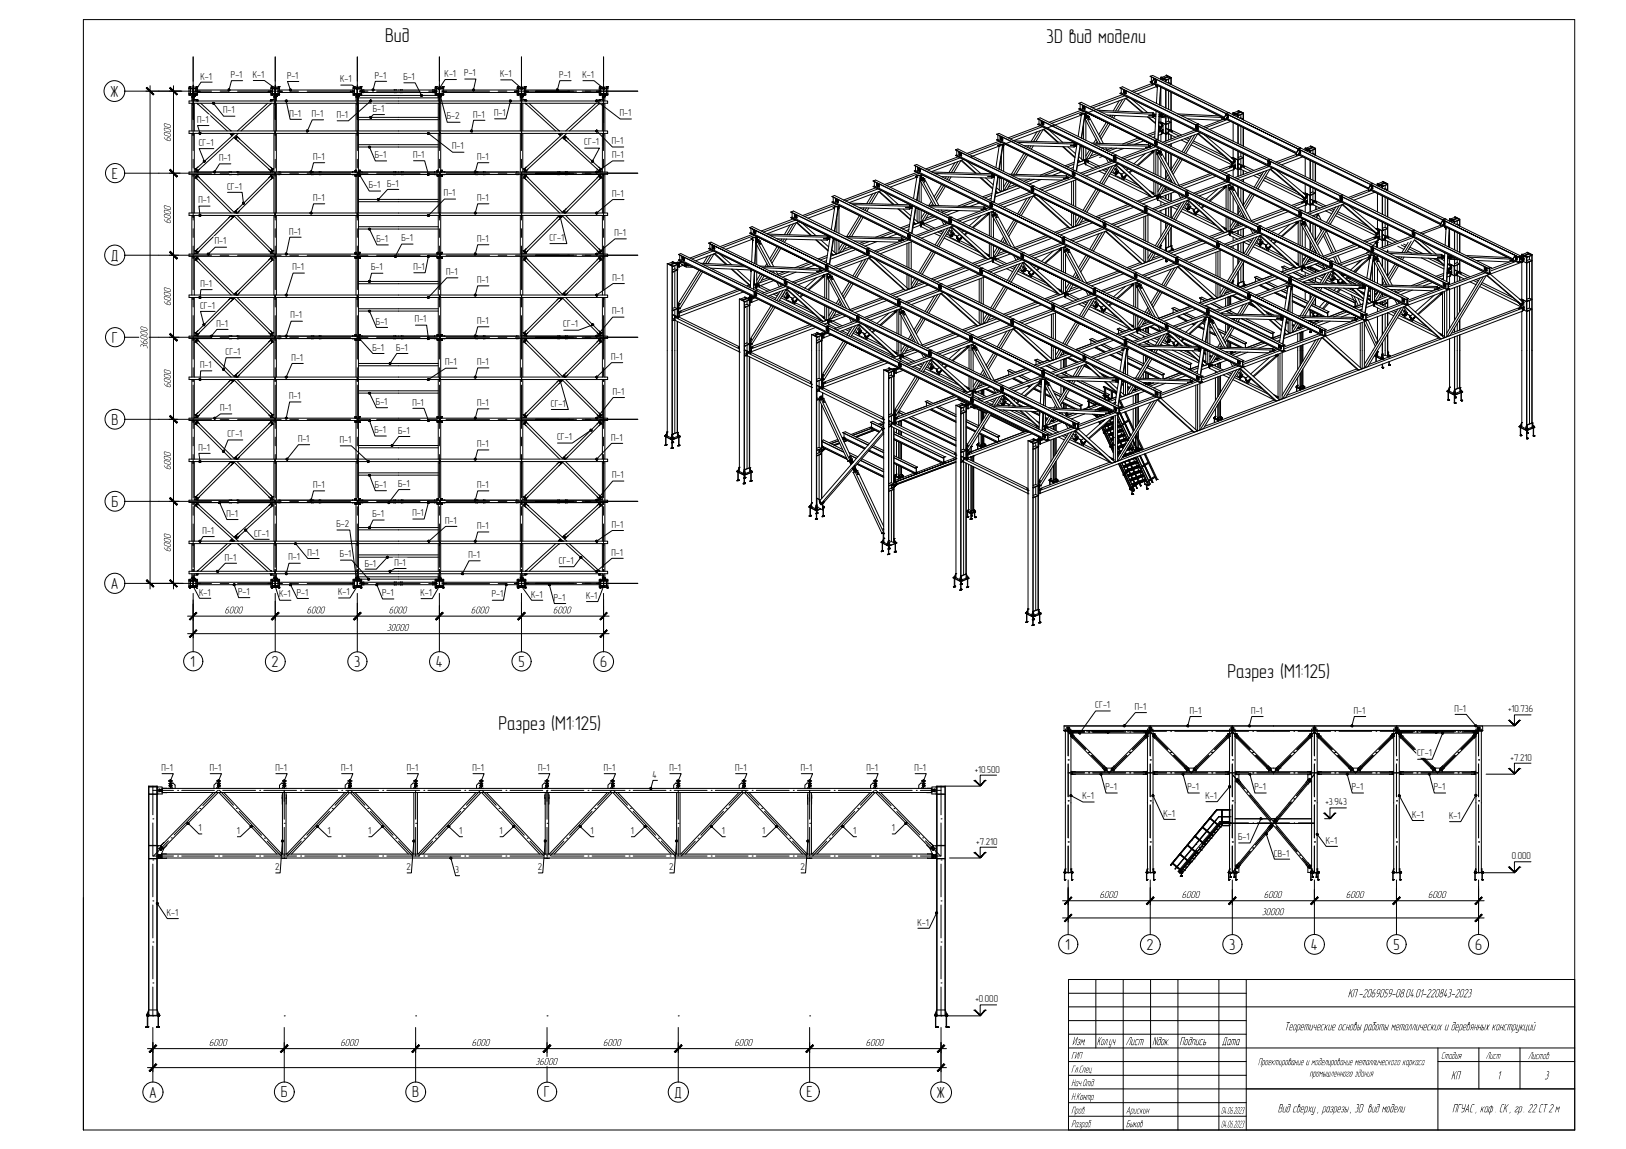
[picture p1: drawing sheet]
<svg xmlns="http://www.w3.org/2000/svg" width="420mm" height="297mm" viewBox="0 0 420 297" stroke-linecap="round" stroke-linejoin="round" font-family="sans-serif">
<defs><g id="words">
<g font-size="5.2">
<text x="99.5" y="11">Вид</text>
<text x="270.3" y="11">3D вид модели</text>
<text x="317.2" y="175.2">Разрез (M1:125)</text>
<text x="128.8" y="188.7">Разрез (M1:125)</text>
</g>
<g font-size="4.1">
<text x="28.4" y="25">Ж</text>
<text x="28.9" y="46.2">Е</text>
<text x="28.6" y="67.4">Д</text>
<text x="28.9" y="88.6">Г</text>
<text x="28.8" y="109.8">В</text>
<text x="28.8" y="131">Б</text>
<text x="28.6" y="152.3">А</text>
<text x="49.1" y="172.4">1</text>
<text x="70.2" y="172.5">2</text>
<text x="91.5" y="172.4">3</text>
<text x="112.6" y="172.5">4</text>
<text x="133.9" y="172.4">5</text>
<text x="155.1" y="172.5">6</text>
<text x="275.3" y="245.5">1</text>
<text x="296.3" y="245.6">2</text>
<text x="317.6" y="245.6">3</text>
<text x="338.8" y="245.6">4</text>
<text x="360" y="245.6">5</text>
<text x="381.2" y="245.6">6</text>
<text x="38.5" y="283.8">А</text>
<text x="72.6" y="283.7">Б</text>
<text x="106.5" y="283.7">В</text>
<text x="140.5" y="283.7">Г</text>
<text x="174.2" y="283.8">Д</text>
<text x="208.4" y="283.7">Е</text>
<text x="242" y="283.8">Ж</text>
</g>
<g font-size="3.4">
<text x="348.3" y="257.8">КП-2069059-08.04.01-220843-2023</text>
<text x="331.8" y="266.3">Теоретические основы работы металлических и деревянных конструкций</text>
<text x="277" y="270.2">Изм.</text>
<text x="283.4" y="270.2">Кол.уч</text>
<text x="290.8" y="270.2">Лист</text>
<text x="297.7" y="270.2">Nдок.</text>
<text x="304.8" y="270.2">Подпись</text>
<text x="315.6" y="270.2">Дата</text>
<text x="374.9" y="279">КП</text>
<text x="386.8" y="279">1</text>
<text x="399" y="279">3</text>
<text x="330.2" y="287.6">Вид сверху, разрезы, 3D вид модели</text>
<text x="375.2" y="287.6">ПГУАС, каф. СК, гр. 22СТ2м</text>
</g>
<g font-size="2.8">
<text x="44.1" y="36.7" transform="rotate(-90 44.1 36.7)">6000</text>
<text x="44.1" y="57.9" transform="rotate(-90 44.1 57.9)">6000</text>
<text x="44.1" y="79.1" transform="rotate(-90 44.1 79.1)">6000</text>
<text x="38.1" y="90.2" transform="rotate(-90 38.1 90.2)">36000</text>
<text x="44.1" y="100.3" transform="rotate(-90 44.1 100.3)">6000</text>
<text x="44.1" y="121.5" transform="rotate(-90 44.1 121.5)">6000</text>
<text x="44.1" y="142.7" transform="rotate(-90 44.1 142.7)">6000</text>
<text x="58" y="158.6">6000</text>
<text x="79.2" y="158.6">6000</text>
<text x="100.4" y="158.6">6000</text>
<text x="121.6" y="158.6">6000</text>
<text x="142.8" y="158.6">6000</text>
<text x="99.9" y="163.1">30000</text>
<text x="284.1" y="232.1">6000</text>
<text x="305.3" y="232.1">6000</text>
<text x="326.5" y="232.1">6000</text>
<text x="347.7" y="232.1">6000</text>
<text x="368.9" y="232.1">6000</text>
<text x="326" y="236.6">30000</text>
<text x="54" y="270.4">6000</text>
<text x="87.9" y="270.4">6000</text>
<text x="121.8" y="270.4">6000</text>
<text x="138.3" y="275.3">36000</text>
<text x="155.8" y="270.4">6000</text>
<text x="189.7" y="270.4">6000</text>
<text x="223.7" y="270.4">6000</text>
<text x="276.8" y="273.7">ГИП</text>
<text x="325" y="275.4">Проектирование и моделирование металлического каркаса</text>
<text x="372.4" y="273.7">Стадия</text>
<text x="383.9" y="273.7">Лист</text>
<text x="394.8" y="273.8">Листов</text>
<text x="276.8" y="277.3">Гл.Спец</text>
<text x="276.8" y="280.8">Нач.Отд.</text>
<text x="338.4" y="278.3">промышленного здания</text>
<text x="276.8" y="284.3">Н.Контр.</text>
<text x="276.8" y="287.9">Пров.</text>
<text x="290.9" y="287.9">Арискин</text>
<text x="315.5" y="287.9">04.06.2023</text>
<text x="276.8" y="291.4">Разраб.</text>
<text x="290.9" y="291.4">Быков</text>
<text x="315.5" y="291.5">04.06.2023</text>
</g>
<g font-size="2.6">
<text x="51.8" y="20.6">К-1</text>
<text x="59.7" y="20.1">Р-1</text>
<text x="65.3" y="20.1">К-1</text>
<text x="74.2" y="20.4">Р-1</text>
<text x="87.9" y="21.3">К-1</text>
<text x="96.9" y="20.3">Р-1</text>
<text x="104.2" y="20.7">Б-1</text>
<text x="114.9" y="19.8">К-1</text>
<text x="120" y="19.7">Р-1</text>
<text x="129.2" y="19.9">К-1</text>
<text x="144.5" y="20.1">Р-1</text>
<text x="150.5" y="20.1">К-1</text>
<text x="57.7" y="29.3">П-1</text>
<text x="96.4" y="28.9">Б-1</text>
<text x="50.9" y="31.7">П-1</text>
<text x="74.8" y="30.1">П-1</text>
<text x="80.6" y="30.3">П-1</text>
<text x="87" y="30.5">П-1</text>
<text x="115.4" y="30.9">Б-2</text>
<text x="122.3" y="30.4">П-1</text>
<text x="127.7" y="30">П-1</text>
<text x="160.1" y="30">П-1</text>
<text x="51.4" y="37.7">СГ-1</text>
<text x="56.6" y="41.7">П-1</text>
<text x="80.9" y="41.3">П-1</text>
<text x="96.9" y="40.9">Б-1</text>
<text x="106.7" y="40.9">П-1</text>
<text x="116.8" y="38.6">П-1</text>
<text x="123.3" y="41.3">П-1</text>
<text x="151" y="37.6">СГ-1</text>
<text x="158.1" y="37.3">П-1</text>
<text x="158.2" y="40.9">П-1</text>
<text x="51.3" y="52.6">П-1</text>
<text x="58.7" y="49">СГ-1</text>
<text x="80.9" y="52">П-1</text>
<text x="95.3" y="48.7">Б-1</text>
<text x="100" y="48.2">Б-1</text>
<text x="114.7" y="50.8">П-1</text>
<text x="123.3" y="52">П-1</text>
<text x="158.2" y="50.9">П-1</text>
<text x="55.5" y="63.2">П-1</text>
<text x="74.8" y="60.6">П-1</text>
<text x="97.3" y="62.6">Б-1</text>
<text x="103.7" y="62.4">Б-1</text>
<text x="123.3" y="62.6">П-1</text>
<text x="142" y="62.3">СГ-1</text>
<text x="158.8" y="61">П-1</text>
<text x="75.6" y="69.9">П-1</text>
<text x="95.9" y="69.9">Б-1</text>
<text x="106.8" y="69.8">П-1</text>
<text x="115.3" y="71.1">П-1</text>
<text x="51.8" y="74.2">П-1</text>
<text x="123.3" y="73.2">П-1</text>
<text x="158.3" y="72.6">П-1</text>
<text x="51.7" y="79.8">СГ-1</text>
<text x="75.1" y="82.3">П-1</text>
<text x="97.2" y="84">Б-1</text>
<text x="107.2" y="83.3">П-1</text>
<text x="123.3" y="83.8">П-1</text>
<text x="158.2" y="81.3">П-1</text>
<text x="55.9" y="84.4">П-1</text>
<text x="145.5" y="84.7">СГ-1</text>
<text x="51.7" y="95.2">П-1</text>
<text x="58.3" y="91.8">СГ-1</text>
<text x="75.4" y="93.2">П-1</text>
<text x="96.2" y="90.7">Б-1</text>
<text x="102.4" y="90.7">Б-1</text>
<text x="115" y="94.5">П-1</text>
<text x="123.3" y="94.4">П-1</text>
<text x="157.9" y="93">П-1</text>
<text x="56.9" y="106.3">П-1</text>
<text x="74.7" y="103.2">П-1</text>
<text x="97.2" y="104.7">Б-1</text>
<text x="106.6" y="104.8">П-1</text>
<text x="123.3" y="105">П-1</text>
<text x="142.3" y="105.1">СГ-1</text>
<text x="158.3" y="102.1">П-1</text>
<text x="58.8" y="113">СГ-1</text>
<text x="96.8" y="112">Б-1</text>
<text x="102.9" y="112.2">Б-1</text>
<text x="143.9" y="113.9">СГ-1</text>
<text x="157.9" y="113.9">П-1</text>
<text x="51.3" y="116.5">П-1</text>
<text x="77" y="114.3">П-1</text>
<text x="87.8" y="114.5">П-1</text>
<text x="123.3" y="115.6">П-1</text>
<text x="102.9" y="125.8">Б-1</text>
<text x="158.2" y="123.7">П-1</text>
<text x="80.9" y="126.2">П-1</text>
<text x="96.9" y="126.1">Б-1</text>
<text x="123.3" y="126.2">П-1</text>
<text x="58.5" y="133.6">П-1</text>
<text x="87" y="136.3">Б-2</text>
<text x="96.3" y="133.7">Б-1</text>
<text x="106.6" y="133.5">П-1</text>
<text x="115" y="135.4">П-1</text>
<text x="123.3" y="136.8">П-1</text>
<text x="158.1" y="136.4">П-1</text>
<text x="52.4" y="138">П-1</text>
<text x="65.7" y="138.7">СГ-1</text>
<text x="79.4" y="143.7">П-1</text>
<text x="158" y="143.6">П-1</text>
<text x="58.1" y="144.9">П-1</text>
<text x="74.5" y="144.9">П-1</text>
<text x="87.8" y="144.1">Б-1</text>
<text x="94.2" y="146.5">Б-1</text>
<text x="101.9" y="146.2">П-1</text>
<text x="121.1" y="144.3">П-1</text>
<text x="144.4" y="145.8">СГ-1</text>
<text x="51.4" y="154">К-1</text>
<text x="61.6" y="153.8">Р-1</text>
<text x="72.1" y="154.5">К-1</text>
<text x="76.7" y="154">Р-1</text>
<text x="87.4" y="153.9">К-1</text>
<text x="98.7" y="154.1">Р-1</text>
<text x="108.7" y="154">К-1</text>
<text x="127.1" y="154.5">Р-1</text>
<text x="137.2" y="154.5">К-1</text>
<text x="143.1" y="155.3">Р-1</text>
<text x="151.4" y="154.8">К-1</text>
<text x="283" y="183.1">СГ-1</text>
<text x="293.2" y="183.5">П-1</text>
<text x="307.4" y="184.6">П-1</text>
<text x="323.3" y="184.6">П-1</text>
<text x="349.8" y="184.6">П-1</text>
<text x="375.9" y="184">П-1</text>
<text x="389.7" y="184.2">+10.736</text>
<text x="366.2" y="195.6">СГ-1</text>
<text x="390.4" y="196.8">+7.210</text>
<text x="41.7" y="199.3">П-1</text>
<text x="54.2" y="199.3">П-1</text>
<text x="71.2" y="199.3">П-1</text>
<text x="88.1" y="199.3">П-1</text>
<text x="105.1" y="199.3">П-1</text>
<text x="122.1" y="199.3">П-1</text>
<text x="139.1" y="199.3">П-1</text>
<text x="156" y="199.3">П-1</text>
<text x="168.6" y="201">4</text>
<text x="173" y="199.3">П-1</text>
<text x="189.9" y="199.3">П-1</text>
<text x="206.9" y="199.3">П-1</text>
<text x="223.9" y="199.3">П-1</text>
<text x="236.3" y="199.3">П-1</text>
<text x="251.9" y="199.7">+10.500</text>
<text x="279.7" y="206.6">К-1</text>
<text x="285.7" y="204.3">Р-1</text>
<text x="306.9" y="204.3">Р-1</text>
<text x="311.5" y="206.5">К-1</text>
<text x="324.1" y="204.3">Р-1</text>
<text x="342.5" y="208.1">+3.943</text>
<text x="349.3" y="204.3">Р-1</text>
<text x="370.5" y="204.3">Р-1</text>
<text x="51.3" y="214.9">1</text>
<text x="61.2" y="215.6">1</text>
<text x="84.7" y="215.6">1</text>
<text x="95.2" y="215.6">1</text>
<text x="118.6" y="215.6">1</text>
<text x="129.1" y="215.6">1</text>
<text x="152.6" y="215.6">1</text>
<text x="163" y="215.6">1</text>
<text x="186.5" y="215.6">1</text>
<text x="197" y="215.6">1</text>
<text x="220.4" y="215.6">1</text>
<text x="230.4" y="214.9">1</text>
<text x="300.7" y="211.1">К-1</text>
<text x="364.9" y="211.4">К-1</text>
<text x="374.4" y="211.7">К-1</text>
<text x="252.3" y="218.3">+7.210</text>
<text x="320" y="217.2">Б-1</text>
<text x="329.2" y="221.4">СВ-1</text>
<text x="342.6" y="218.1">К-1</text>
<text x="390.7" y="222">0.000</text>
<text x="71.1" y="224.9">2</text>
<text x="105.1" y="224.9">2</text>
<text x="117.6" y="225.7">3</text>
<text x="139" y="224.9">2</text>
<text x="172.9" y="224.9">2</text>
<text x="206.9" y="224.9">2</text>
<text x="43.1" y="236.8">К-1</text>
<text x="237.1" y="239.3">К-1</text>
<text x="252.1" y="259">+0.000</text>
</g>
</g></defs>
<!-- layer: 0 -->
<g fill="none" stroke="#000" stroke-width=".26">
<path d="M21.5 5.1h385.4v287h-385.4zM297.2 19.7l.7-.2 95.1 46.7M297.2 19.7l19.6 9.7M297.2 19.7l19.6 9.6M297.5 19.9v1.2M300 20l1.2 .6M300 20l1.3 .6M300 20v.1M301.3 19.5l1.3 .6M301.3 19.5v.1M301.8 19.8l-.5-.2-1.1 .4M301.9 19.8l-1.2 .4"/>
<path d="M302 19.8l-1.3 .5M302 19.8v.1M32.2 23.6h22.5M48.8 22.8l2.2 .1-.3-.1M48.8 24.3h2.2M48.9 22.4h.1M48.9 22.7h.1M48.9 22.4v.1M49 24.5h.1M49 22.4h.1M49 22.7h.1M48.9 24.5h.1"/>
<path d="M49 22.4v.1M49.1 22.9h.1M49.1 22.8h.1M49.1 24.2h.1M49.1 22.5v2.1M49.2 24.2h.1M49.2 22.9h.1M49.2 22.9h.6M49.6 25.1h.6M49.6 24.9h.3M49.6 25.1v1M49.6 26.7v7.2"/>
<path d="M49.6 34.5v10M49.6 24.9v.2M49.8 22.9l.1 .1M49.8 24.8h.1M49.8 24.7h.1M49.8 24.6h.1M49.8 24.8l.1 .2M49.8 24.5h.1M49.9 24.1l-.1 .1M49.9 34.5v.5M49.9 26.7v.5v-.4M49.9 24.7h.1"/>
<path d="M49.9 24.8h.1M49.9 24.5h.1M49.9 24.8h-.3v.3M49.9 25h.1M49.9 24.9h.1M49.9 24.6h.1M49.9 24.1l-1.1 .1M49.9 24.6h-1.1v-2.1h2.2v2.1h-1M49.9 23v1.1M49.9 34.5v.1M49.9 24.4v.1M49.9 21v-6.3v16.2v-8.9"/>
<path d="M49.9 23v2.9v-1.4M49.9 26.7v.1M49.9 27.7v11.2M49.9 24.5l-.1 .2M50 24.8h.1M50 24.7h.1M50 24.6h.1M50 24.5h.1M50 24.8h.2v.3M50 24.4l-.1 .6M50 25h.1M50 24.9h.2"/>
<path d="M50 24.9h.1M50 24.2h1M50 24.7h.2M50 24.5v.2M50 24.8v.2M50 24.2h.6M50.1 24.8v.2M50.1 24.7h.1M50.1 24.6h.1M50.1 24.8h.1M50.1 24.5v.2M50.1 24.5h.1"/>
<path d="M50.2 24.9v.2M50.2 24.7h.1M50.2 24.8h.1M50.2 24.5h.1M50.2 24.6h.1M50.2 24.9h.1M50.2 24.9l-.2 .1M50.2 24.8h-.2M50.2 24.5v.2M50.2 24.8v.1M50.2 25.7h.9v.3M50.2 25.1v1"/>
<path d="M50.2 26.7v7.2M50.2 34.5v10M50.5 26.1l.3-.3 .5 .3M50.6 22.9l-.6 .1M50.6 24.3l-1.4 .1M50.6 22.9l-.7 .1M50.6 22.9h.1M50.6 24.2h.1M50.6 23.6h.3l-.3 .1M50.6 22.5l.1 2.1M50.7 22.8h.1M50.7 24.3h.1"/>
<path d="M50.7 24.2h.1M50.7 23.6h1M50.7 23.6h.1M50.8 22.4h.1M50.8 22.4v.1M50.8 26v.1M50.8 26.1h.1M50.8 24.5h.1M50.8 22.7h.1M50.9 22.7l-.1 .1M50.9 24.4l-.1 .1M50.9 26h-.1"/>
<path d="M50.9 26h.1M50.9 26v.1M51 23.3h19v.3M51 23.9h19M51.1 26.1h.1M51.1 26v.1M51.1 26.9l-.2-.2 7.8 7.2M51.9 26.7l7.8 7.2M54 32.5h-2.9l.6 2M54.8 21.2h-2.9l-2 3.1M55.2 26.7l2.6 3.3h2.9M55.2 38.4h-3.7l1.3 3.3"/>
<path d="M56.9 23.6h2.2M59.5 33.7l.2 .2M59.6 34.8l.4 .3M59.6 34.7v.1M59.8 34.5l-.2 .2M59.9 34.5l-.3 .2M60 34.7h.1M60 34.5h.2M60.2 34.5h.1M60.2 34.5h-.1M60.3 34.5l-.4 .5-.5-.5 .2 .2M60.5 35.5l.4 .4"/>
<path d="M60.5 34.5l.1 .1M60.7 34.5l-10 9.1M60.9 35.6v.1M61 35.6l-.1 .1M61 35.6h-.1M61 35.9l8.9 8.2M61 35l.4 .4M61.1 35.5h.1M61.2 35.4l-.1 .1M61.2 35.4h.1M61.4 35.5l8.9 8.1-.4 .5M61.4 23.6h11.5h-1"/>
<path d="M61.4 35.4l-.4 .5M61.6 34.5l-10.5 9.6M61.9 35.9l-.8-.7-.2 .2-.2 .3 .8 .7M62.7 20.9h-2.9l-.6 2.4M65.4 20.8h2.9l2.8 2M69.2 26.7l-7.9 7.2M69.3 23.6h1M69.3 23.6h.1M69.8 26.1l.3-.3 .3 .3M69.9 26h.1M69.9 26v.1M69.9 26l-.1 .1"/>
<path d="M69.9 26.1h.1M70 24.2h.4M70 24.3h2.2M70.1 26.7l-7.8 7.2M70.1 22.4h.1M70.2 22.8h.1M70.1 22.4v.1M70.1 26.7l-.2 .2M70.2 26h.1M70.2 24.5h.1M70.2 22.4h.1M70.2 22.7h.1"/>
<path d="M70.2 22.4v.1M70.2 26v.1M70.4 22.8h-.4h2.2M70.4 24.3h.1M70.4 22.5v2.1M70.4 24.2h.1M70.4 22.9h.1M70.4 23.6h-.3l.3 .1M70.4 22.9h.6M70.8 25.7h-.9v.3M70.8 26.7v7.2M70.8 34.5v10"/>
<path d="M71 24.6v.1M71 24.8v.2M71 22.9l.1 1.2-.7 .1M71.1 24.2h.7M71.1 22.9v.1M71.1 34.6v.4v-1.1h-22.2v.6h108.1v-.6h-22.2v.7M71.1 26.8v.4v-1.1h-22.2v.6h108.1v-.6h-22.2v.7M71.1 25h.1M71.1 24.8h.1M71.1 24.7h.1M71.1 24.5h.1M71.1 24.9h.1"/>
<path d="M71.1 24.6h.1M71.1 24.8h-.3v.3h.6M71.1 34.1h.1M71.1 24.6h-1.1v-2.1h2.2v2.1h-.9M71.1 24.9h-.3v1.2M71.1 34.2h.1M71.1 26.4h.1M71.1 33.9h21.2v.6M71.1 24.4v.1M71.1 21v-6.3v16.2v-8.9M71.1 23v2.9v-1.4M71.1 27.7v11.2"/>
<path d="M71.1 24.5h-.1M71.2 24.1v.1M71.2 24.4l-.1 .6M71.2 25h.1M71.2 24.9h.2M71.2 24.8h.1M71.2 24.7h.1M71.2 24.7h.2M71.2 24.6h.1M71.2 24.5h.1M71.2 24.9h.1M71.2 24.8h.2v.3"/>
<path d="M71.2 24.2h1M71.2 22.9h.6M71.2 24.5v.2M71.2 24.8v.2M71.2 22.9v.1M71.3 24.5v.1M71.3 24.8h.1M71.3 24.6v.1M71.3 24.8v.2M71.3 24.7h.1M71.3 24.6h.1M71.3 24.5h.1"/>
<path d="M71.3 24.9h.1M71.4 24.9v.2M71.4 24.6h.1M71.4 24.9h.1M71.4 24.8h.1M71.4 24.7h.1M71.4 24.5h.1M71.4 24.5v.2M71.4 24.8v.1M71.4 25.1v1M71.4 26.7v7.2M71.4 34.5v10"/>
<path d="M71.8 24.2h.1M71.8 22.9h.1M71.8 22.5v1.9h-1.4M71.8 22.9l-.7 .1M71.8 23.6h.4l-.4 .1M71.8 24.4v.2M71.9 22.8h.1M71.9 22.5v2.1M72 24.4l.1 .1zM72 22.7h.1zM72 22.4v.1M72.1 24.5h.1"/>
<path d="M72.1 22.4h.1M72.1 22.7h.1M72.2 23.3h19v.3M72.2 23.9h19M74 26.1l1 4.7h2.9M74.9 23.6h2.2M77.2 21.1h-2.9l.8 2.2M79.4 23.6h11.9M83.6 31h-2.9l-1.3 2.9M88.1 22h2.9l1.3 .8M90.5 23.6h1M90.5 23.6h.1"/>
<path d="M91.3 22.8l1.7 .1M91.3 22.9l.4-.1v-.3l-.1 2.1 .1-.2M91.3 22.8v.1M91.4 22.4h.1M91.4 22.7h.1M91.4 22.4v.1M91.4 24.5h.1M91.6 23.6h-.3l.3 .1M91.6 24.3l-.3-.1 2.1 .1M91.6 22.9h.6M92 25.1h.3M92 24.9h.3"/>
<path d="M92 25.1v1M92 26.7v7.2M92 34.5v10M92.1 24.4l-.1 .7M92.2 24.7h.1M92.2 24.6h.1M92.2 24.8h.1M92.2 24.8l.1 .2M92.2 24.5h.1M92.2 22.9l.1 .1M92.3 24.2h-.7M92.3 22.9v.1"/>
<path d="M92.3 23l.1 2.9-.1-1.4M92.3 24.8h.1M92.3 24.7h.1M92.3 24.5h.1M92.3 24.8h-.3v.3M92.3 25h.1M92.3 24.6h.1M92.3 24.9h.1M92.3 34.5v.5M92.3 26.7v.5M92.3 35h.1M92.3 27.2h.1"/>
<path d="M92.3 34.5v-.6h21.2v1.1M92.3 26.7v-.6h21.2v1.1M92.3 26.7v-.6h-21.2v.7M92.3 34.1h.1M92.3 34.2h.1M92.3 34.5v.1M92.3 26.4h.1M92.3 21v-6.3v16.2v-8.9M92.3 27.7v11.2M92.4 24.1v.1M92.4 24.1l.6 .1M92.4 23v1.1"/>
<path d="M92.4 24.5l-.2 .2M92.4 24.8h.1M92.4 24.7h.1M92.4 24.6h.1M92.4 24.5h.1M92.4 24.8h.2v.3h-.2M92.4 24.4v.6M92.4 25h.1M92.4 24.9h.1M92.4 22.9h.1M92.4 24.2h.1M92.4 24.2h1"/>
<path d="M92.4 24.7h21.1M92.4 22.9h.6M92.4 24.5v.2M92.4 24.8v.2M92.4 22.9v.1M92.5 24.7h.1M92.5 24.6h.1M92.5 24.8h.1M92.5 24.6v.1M92.5 24.8v.2M92.5 24.5v.1M92.5 24.6h.9v-2.1h-2.2v2.1h.9"/>
<path d="M92.5 24.9l.1 1.2M92.5 24.8l.1 .1M92.6 24.8h.1M92.6 24.7h.1M92.6 24.5h.1M92.6 24.9h.1M92.6 24.6v.1M92.6 24.4v.3M92.6 30.9h20.6M92.6 30.3h20.6M92.6 37.4h20.6M92.6 38h20.6"/>
<path d="M92.6 25.3h20.6M92.6 26.7v7.2M92.6 34.5v10M92.8 23.6h2.3M93 22.5v1.9h-1.4M93 22.8h.4M93 22.9l-.6 .1M93 23.6l.4 .1M93 24.4v.2zM93 22.9h.1M93 24.2h.1M93 23.7h.4"/>
<path d="M93.1 23.6h1M93.1 23.6h.1M93.2 22.4h.1M93.3 22.8h.1M93.2 22.4v.1M93.3 24.5h.1M93.3 22.4h.1M93.3 22.7h.1M93.3 23.7h.1M93.3 23.5h.1M93.3 22.4v.1M93.3 23.5v.1"/>
<path d="M93.3 23.4h.1M93.3 23.8h.1M93.3 23.7v.1M93.3 23.4v.1M93.4 23.4h.1M93.4 23.7h.1M93.4 23.5h.1M93.4 23.4h-.1M93.4 23.7v.1M93.4 23.8h.1M93.4 23.3h19M93.4 23.9h19"/>
<path d="M93.5 23.9h.6M93.5 23.2l.6 .1M93.5 23.2v.1M94 23.2v.1M94 23.9h.1M95.5 38l1.5 3.6h2.9M95.8 26.1l-5.8 5.1h-2.9M97.3 23.6h11.2M99.4 29.6h-2.9l-.7 .7M99.9 21h-2.9l-.6 2.3M101.9 23.9h.5M101.9 23.2h.5"/>
<path d="M101.9 23.2v.1M102.4 23.2v.1M103.4 23.9h.6M103.4 23.2h.6M103.4 23.2v.1M103.5 23.2v.1M103.5 23.9h.1M104 23.2v.1M104.4 21.4h2.9l1.6 3.3M110.7 34.5l6.3 4.9h2.9M110.8 23.6h2.2M111.7 23.6h1"/>
<path d="M111.7 23.6h.1M111.8 23.2l.6 .1M111.8 23.9h.6M111.8 23.2v.1M112.4 23.7h.2M112.4 23.5h.2M112.4 23.7h.1M112.4 23.7h.4M112.4 23.8h.1M112.5 22.8h.4v-.3l-.1 2.1 .1-.2M112.5 23.4h.1M112.5 23.8h.1"/>
<path d="M112.5 23.7h.1M112.5 23.5h.1M112.5 23.4v.1M112.5 23.7v.1M112.5 23.4l.1 .2M112.6 24.5h.1M112.6 22.4h.1M112.6 22.7h.1M112.6 22.4v.1M112.7 24.4l-.1 .1M112.7 22.7l-.1 .1M112.8 22.8l1.5 .1"/>
<path d="M112.8 23.6l-.3 .1M112.8 22.9h.1M112.8 24.2h.1M112.8 22.9h.7M113.2 26.7v7.2M113.2 34.5v10M113.3 24.4v.3M113.5 24.8h.1M113.5 24.7h.1M113.5 24.6h.1M113.5 24.8v.2M113.5 24.2h.1"/>
<path d="M113.5 22.9h.1M113.5 24.2h-1M113.5 24.5h.1M113.5 22.9v.1M113.5 24.8h-.3v.3h.3M113.5 25h.1M113.5 24.9h.1M113.5 24.9h-.3v1.2M113.5 33.9h21.2l.1 1.1-.1-.4M113.5 34.1h.1M113.5 34.2h.1M113.5 34.6l.1 .4"/>
<path d="M113.5 26.4h.1M113.5 21v-6.3v16.2v-8.9M113.5 23l.1 2.9-.1-1.4M113.5 27.7v11.2M113.5 24.1v.1M113.5 35h.1M113.5 27.2h.1M113.6 24.1v.1M113.6 24.4l-.1 .1M113.6 24.1l.7 .1M113.6 25.1h.3M113.6 24.8h.1"/>
<path d="M113.6 24.7h.1M113.6 24.5h.1M113.6 24.8h.3v.3M113.6 24.4v.6M113.6 25h.1M113.6 24.9h.2M113.6 24.6h.1M113.6 24.9h.1M113.6 24.2l1 .1h-2.1M113.6 24.6h1v-2.1h-2.2v2.1h.9M113.6 24.5v.2M113.6 24.8v.2"/>
<path d="M113.7 24.7h.1M113.7 24.8h.1M113.7 24.6h.1M113.7 24.8v.2M113.7 24.5v.2M113.8 24.9v.2M113.8 24.8h.1M113.8 24.7h.1M113.8 24.5h.1M113.8 24.9h.1M113.8 24.8l1.8 6.8h3.3M113.8 24.4v.5"/>
<path d="M113.8 24.5h-.3v.2M113.8 24.9l-.2 .1M113.9 25.1v1M113.9 26.7v7.2M113.9 34.5v10M114.2 24.4v.2l.1-.2M114.2 22.5v.3l.4 .1-.3-.1M114.3 22.9l-.7 .1M114.3 22.5v1.9h-1.5M114.3 23.6h.3l-.3 .1M114.3 23.6h1.1M114.3 23.6h.1"/>
<path d="M114.4 22.4h.1M114.4 22.4v.1M114.5 24.5h.1M114.5 22.4h.1M114.5 22.7h.1M114.5 24.4v.1M114.5 22.7v.1M114.5 22.4v.1M114.6 23.3h19v.3M114.6 23.9h19M117.9 20.6h-2.9l-1.5 2.2M120.1 20.4h2.9l-.7 2.9"/>
<path d="M125.3 31.1h-2.9l-.6 2.8M126.5 23.6h-11.9M128.7 23.6h2.3M129.4 20.6h2.8l2.5 2.2M131.9 26.1l-1.2 4.6h-2.9M132.9 23.6h1M132.9 23.6h.1M133.6 22.8l2.2 .1-.3-.1M133.8 24.5h.1M133.8 22.4h.1M133.8 22.7h.1M133.8 22.4v.1"/>
<path d="M133.9 22.4h.1M133.9 22.4v.1M133.9 24.4l-.1 .1M133.9 22.7l-.1 .1M133.9 22.7h-.1M134 22.9h.1M134 22.8h.1M134 24.3h.1M134 24.2h.1M134 22.5v2.1M134 23.6h-.3l.3 .1M134 22.9h.7"/>
<path d="M134.5 26.7v7.2M134.5 34.5v10M134.7 24.8h.1M134.7 24.7h.1M134.7 25h.1M134.7 24.5h.1M134.7 22.9v.1M134.7 24.2h-1.1M134.7 24.6h.1M134.7 24.9h.1M134.7 24.6h-1.1v-2.1h2.2v2.1h-1M134.7 24.9h-.2v1.2"/>
<path d="M134.7 24.5v.2M134.7 24.8v.2M134.7 26.8l.1 .4-.1-1.1h-21.2l.1 1.1M134.7 24.8h-.2v.3h.6M134.7 21v-6.3v16.2v-8.9M134.7 34.1h.1M134.7 23v2.9l.1-1.5M134.7 27.7v11.2M134.7 34.2h.1M134.7 26.4h.1M134.8 24.1l.7 .1M134.8 24.4l-.1 .1"/>
<path d="M134.8 23v1.1M134.8 24.5h-.1M134.8 24.4v.6M134.8 24.9h.2M134.8 24.8h.1M134.8 24.5h.1M134.8 24.6h.1M134.8 24.9h.1M134.8 24.7h.1M134.8 24.8h.2M134.8 24.7h.2M134.8 24.6h.2"/>
<path d="M134.8 24.5h.2M134.8 24.8h.3v.3M134.8 24.1l.1 .1M134.9 24.2h.6M134.9 24.7h.1M134.9 24.6v.1M134.9 24.8v.2M134.9 24.8h.1M134.9 24.6h.1M134.9 24.5v.1M135 24.8h.1M135 24.7h.1"/>
<path d="M135 24.6h.1M135 24.5h.1M135 24.5v.2M135 24.8v.2M135 24.9h.1M135 24.8v.3M135 24.9l-.2 .1M135.1 25.7h.9v.3M135.1 25.1v1M135.1 26.7v7.2M135.1 34.5v10M135.4 26.1l.3-.3 .4 .3"/>
<path d="M135.5 22.9h.1M135.5 24.2h.1M135.5 22.9l-.7 .1M135.5 22.5v1.9h-1.5M135.5 23.6h.3l-.3 .1M135.5 24.4v.2M135.5 22.8h.1M135.5 24.3h.1M135.5 24.2l.3 .1h-2.2M135.5 22.5v2.1M135.6 23.6h1M135.6 22.4h.1"/>
<path d="M135.6 26l.1 .1M135.6 22.7h.1M135.6 22.4v.1M135.7 24.5h.1M135.7 22.7h.1M135.6 26h.1M135.6 24.5h.1M135.7 22.4h.1M135.7 26.7l.2 .2M135.7 22.4v.1M135.8 26.7l7.8 7.2M135.8 23.3h19.1"/>
<path d="M135.8 23.9h19.1M135.9 26.1h.1M136 26h.1M136 26l.1 .1M136 26l-.1 .1M136.7 26.7l7.8 7.2M144.2 34.5l.5 .5 .5-.5M144.3 34.5l.2 .2M144.4 33.7l.2 .2M144.5 23.6h-11.6M144.5 34.8l.3 .3M144.5 34.7v.1"/>
<path d="M144.7 34.5l-.2 .2M144.7 34.7h.1M144.8 34.7h.1M144.9 34.5h.1M145 34.5h.1M145 34.5h-.1M145.3 35.5l.5 .4M145.3 34.5l.1 .1M145.5 34.5l-9.9 9.1M145.7 35.6v.1M145.7 35.7h.1M145.8 35.9l.5-.4 8.9 8.1-.5 .5"/>
<path d="M145.8 35.9l8.9 8.2M145.9 35l.3 .4M146 35.4h.1M146.2 35.4l-.4 .5M146.5 34.5l-10.5 9.6M146.7 23.6h2.3M146.8 35.9l-.8-.7-.5 .5 .8 .7M147.2 23.6h-8.8h9.8M147.6 20.9h-2.9l-.7 2.4M150.5 23.6h14.3M150.6 20.9h2.9l2.5 1.9M151.1 38.3h3.8l-1.8 3.4"/>
<path d="M154 26.7l-7.8 7.2M154.1 23.6h1.1M154.1 23.6h.1M154.2 33.9l4 4.1h3M154.2 26.1l6.1 4.7h2.9M154.6 26.1l.4-.3 .3 .3M154.7 26h.1M154.7 26v.1M154.9 24.2h.3M154.9 24.3h2.2M154.9 26.7l-7.7 7.2M155 26.7l-.2 .2"/>
<path d="M155.1 26h.1M155 24.5h.1M155 22.7h.1M155 22.4v.1M155.1 22.4h.1M155.1 26v.1M155.1 24.4l-.1 .1M155.1 22.7l-.1 .1M155.2 22.8h-.3h2.2M155.2 22.5v2.1M155.2 24.2h.1M155.2 22.9h.1"/>
<path d="M155.2 23.6h-.3l.3 .1M155.2 22.9h.7M155.7 25.7h-1l.1 .3M155.7 26.7v7.2M155.7 34.5v10M155.9 24.7h.1M155.9 24.6h.1M155.9 24.8h.1M155.9 24.8l.1 .2M155.9 22.9l.1 .1M155.9 24.5h.1M155.9 24.2h-.7"/>
<path d="M155.9 24.9h.1M155.9 24.6h-1v-2.1h2.2v2.1h-.9M155.9 24.9h-.2v1.2M156 24.8h-.3v.3h.6v-.3h-.2M156 34.5v.5v-.4M156 26.7v.5v-.4M156 21v-6.3v16.9v-8.8M156 23v2.9v-1.5M156 27.7v11.2M156 24.4v.1M156 24.1l.7 .1M156 34.5v.1"/>
<path d="M156 23v1.1M156 26.7v.1M156 24.8h.2M156 24.4v.6M156 24.7h.1M156 25h.1M156 24.5h.1M156 24.1l.1 .1M156.1 24.8h.1M156.1 24.7h.1M156.1 24.6h.1M156.1 24.5h.1"/>
<path d="M156.1 25h.1M156.1 24.9h.1M156.1 24.2h1M156.1 24.5l-.2 .2M156.1 24.5v.2M156.1 24.8v.2M156.2 24.8h.1M156.2 24.7h.1M156.2 24.6h.1M156.2 24.5h.1M156.2 24.9h.1M156.2 24.8v.2"/>
<path d="M156.2 24.9l.1 1.2M156.2 24.5v.2M156.2 24.8v.1M156.3 26.7v7.2M156.3 34.5v10M156.7 24.2h.1M156.7 22.9h.1M156.7 22.9l-.7 .1M156.7 22.5v1.9h-1.5M156.7 24.4v.2M156.7 22.8h.1M156.7 22.5v2.1"/>
<path d="M156.8 22.4h.1M156.9 22.8h.1M156.8 22.4v.1M156.9 24.5h.1M156.9 22.7h.1M156.9 22.4h.1M156.9 22.4v.1M246.9 38.7l38.2 18.8-1-.5M246.9 38.7l.6-.2 38.2 18.8M246.9 38.7l19.6 9.6M247.2 38.9v1.2M247.8 39.4v.6l.6 .3"/>
<path d="M247.8 39.4l.7 .2M247.8 39.3v.1M247.9 39.5v.1M247.9 39.5h.1M247.9 39.9h.1M247.9 39.9v.1M247.9 39.9l.1 .1M247.9 39.4l.1 .2M248.2 39.6l.1 .1M248.2 39.7v.1M248.2 39.6v.1M248.2 39.7h.1"/>
<path d="M248.3 39.8h.1M248.3 39.7l-.1 .1M248.5 39.6l-.1 .7M257.6 36.1l19.5 9.7M257.6 34.7l.5-.2 95.2 46.7M257.6 36.1l75.4 37.1M257.6 34.7l75.4 37.1M257.6 34.7h.1M257.8 37.5l.3 .3M257.8 37.5l.3 .2M257.9 36.1l19.5 9.6M257.9 36.1h-.3"/>
<path d="M257.9 34.9v1.2M258.1 37.8h.1M258.1 37.7h.1M258.1 37.7v.1M258.2 36.5l-8.3 3.2M258.2 37.4h.9M258.2 37.4l-.9 5.9M258.2 37.3v.1M258.2 37.4l-.4 .1M258.4 35.3l.7 .3M258.4 35.3v.7l.6 .3M258.4 35.3l.6 .3"/>
<path d="M258.4 37.3h.4M258.5 35.5l.1 .1M258.5 35.5h.1M258.5 35.9h.1M258.5 35.9l.1 .1M258.6 35.9v.1M258.6 35.5v.1M258.6 35.5h-.1M258.6 36h.1M258.6 35.6h.1M258.6 35.5h.1M258.7 36.8l-8.3 3.1"/>
<path d="M258.8 36.1h.1M258.8 36.1v.1M258.8 36.2h.1M258.8 35.8h.1M258.9 36v.1M258.9 36.1h-.1M258.9 35.6l-.1 .2M258.9 36.1h.1M258.9 35.6h.1M258.9 35.7h.1M258.9 35.7v.1M258.9 36.2h.1"/>
<path d="M258.9 35.8h.1M258.9 36.1v.1M259 35.6v.7M259 38l.1 .1M259 35.6h.1M259 38h.1M259.1 37.5h.1M259.1 38l.1-.5-.1 .6M259.1 38.1h.1M259.1 37.7h.1M259.1 37.4h.1M259.1 38.1l-.9 5.7v-.2"/>
<path d="M259.1 37.7l-.1 .3M259.1 37.4l-1 6.3M259.1 35.6l-.1 .7M259.1 37.4v.3M259.1 38v.1M259.1 37.8h.1M259.2 37.7v.1M259.2 37.5l.2 .2M259.3 37.3v.3M259.3 37.7v6.6M259.4 37.7l-.2 .1M259.4 37.7h-.2"/>
<path d="M262.1 36.4l15.5 .5M262.9 36.8l14.6 .4M264.6 37.7l12.9 .3M264.6 39.7l-3.3 5.4M265.1 39.9l-3.1 5.2M265.8 37.7l-.3 .4M266.4 37.7l-.4 .6M267 37.7l-.5 .9M267.7 36.6l1.9-3.1 3.7 3.3M268 34.1l-1.6 2.5M268.2 32.1l19.5 9.7M268.2 30.7l15.9 7.9"/>
<path d="M268.2 30.7l.6-.2 38.2 18.7M268.2 32.1l19.5 9.6M268.2 30.7v.1M268.5 32l56.8 27.9M268.5 32l-.3 .1M268.5 30.9v1.1M268.8 32.5l-8.3 3.1M268.8 33.8l-1.7 2.8M269 31.3v.7l.7 .3M269 31.3l.7 .3M269 31.3h.1M269.1 31.3l.6 .3"/>
<path d="M269.1 31.9h.1M269.1 31.5l.1 .1M269.1 31.9l.1 .1M269.2 31.9v.1M269.2 31.9h.1M269.2 31.5h.1M269.2 31.4h.1M269.2 31.5v.1M269.2 31.4v.2M269.2 31.4l-.1 .1M269.2 31.4v.1M269.4 32.8l-8.3 3.1"/>
<path d="M269.5 32v.1M269.5 31.6v.1M269.5 32h.1M269.5 31.6h.1M269.5 31.7h.1M269.5 32l.1 .1M269.5 31.6l.1 .1M269.5 32.1h.1M269.7 31.6v.7M269.7 31.6h.1M269.7 33.4l3.8 3.4M271.1 33.6l3.5 3.2"/>
<path d="M274.6 37.9l3.1 2.9M274.8 37.9l3 2.7M275.9 38l2 1.7M276.6 37.6l1.4 .1M276.6 37.6h.1M276.6 37.6h1M276.6 37.6h1.4M277.5 37.2v.4M277.5 37.7v.3M277.5 37.2h.1M277.6 36.9h.1M277.6 36.9l-.1 .3"/>
<path d="M277.6 37.2v.4M277.6 37.7v.3M277.6 37.7h.1M277.6 37.7l-.1 .3M277.6 36.9v.3M277.6 37.7l.6 .1M277.6 37.7h.6M277.6 37.2h.5M277.8 37.3h.1M277.8 37.5h.1M277.8 37.7v.1M277.8 37.5h.2"/>
<path d="M277.8 37.3h.2M277.8 37.2h.1M277.8 37.2l.1 .2M277.8 37.8h.2M277.9 37.2l.1 .1M277.9 37.4h.1M277.9 37.8h.1M277.9 37.5h.1M277.9 37.7v.1M277.9 37.8h-.1M277.9 37.5h-.1M278 37.3h.1"/>
<path d="M278 37.3v.1M278 37.5h.1M278 37.3h-.1M278 37.5h-.2M278 37.3l-.1 .1M278 37.6v.1M278.1 37.3h.2M278.1 37.3l-.1 .4M278.1 37.2l-.1 .4M278.1 37.2v.1M278.3 37.2l-1 6.7M278.8 28.1l5.3 2.7-5.3-2.6"/>
<path d="M278.8 26.7l95.1 46.7M278.8 26.7l.6-.3 95.1 46.7-.6 .3M278.8 26.7h.1M278.8 28.1v.1M279.1 29.5v.1M279.1 29.5l.3 .2M279.1 28l95.1 46.7M279.1 28l-.3 .1M279.1 26.9v1.1M279.1 37.5l-1 6.8M279.1 37.6v.2l.6 .1-.2-.1M279.1 37.7h.4"/>
<path d="M279.2 37.8l-1 6.5M279.4 37.7h.1M279.4 29.7h.1M279.4 28.5l-8.3 3.1M279.5 29.3h.8M279.5 29.3l-.9 6M279.5 29.4l-.4 .1M279.5 37.8h.1M279.5 35.5v.3M279.5 37.8v3.4M279.6 37.9h.1M279.6 37.8v.1"/>
<path d="M279.7 29.3h.3M279.7 28l.6 .3M279.7 27.3l.6 .3M279.7 27.3h.1M279.7 27.3v.7M279.7 27.9h.1M279.7 27.5h.2M279.7 28h.1M279.7 27.5h.1M279.8 27.4l.1 .1M279.8 27.9h.1M279.8 28h.1"/>
<path d="M279.8 27.8l.1 .2zM279.8 37.9l.1 .2M279.8 27.5h.1M279.8 27.9v.1M279.9 37.9v.2M279.9 38.1h.3M280 32.3v3.7M280 38.1v3.4M280 28.8l-8.3 3.1M280.1 27.6h.1M280.1 27.6v.1M280.1 28.1h.1"/>
<path d="M280.1 28v.1M280.1 27.7h.1M280.1 28h.1M280.1 28l.1 .1M280.2 28v.1M280.2 27.5v.2M280.2 28.1h-.1M280.2 27.6l-.1 .1M280.2 27.6v.1M280.3 27.6v.7M280.3 30v.1M280.3 28.3h.1"/>
<path d="M280.3 27.6h.1M280.3 30h.1M280.3 30.5l.2 .1M280.3 30.1h.1M280.3 29.3h.1M280.3 30.8h.1M280.3 30.1l-.8 5.6M280.3 29.3v.7M280.3 29.3l-.9 6.4M280.3 29.4h.1M280.4 29.8h.1M280.4 29.5l-.1 .5"/>
<path d="M280.4 30.4h.1M280.4 30.8l3.4 6.3M280.4 29.5l.3 .1M280.4 29.7h.1M280.5 30.4h.1M280.5 30.3h.1M280.5 29.7v.1M280.5 30.4v.1M280.5 30.3h-.1M280.5 30.3v.1M280.5 30.3v.2M280.5 30.2l.1 .2"/>
<path d="M280.6 30.3h.1M280.6 30.3h-.1M280.6 29.3v.3M280.6 30.2l.1 .1M280.6 31.1v5.2M280.6 38.3v3h-.2M280.6 29.7l.5 .2M280.6 30.2h.1M280.7 30.3h.1M280.6 30.4l-.1 .1M280.6 30.4h-.1M280.6 29.7h.1"/>
<path d="M280.6 30.3v.1M280.6 30.1l.1 .2M280.7 29.7l.4 .2M280.7 29.7l-.2 .1M280.7 29.6l-.2 .1M280.7 29.6v.1M280.7 30.3v.1M280.7 30.3h-.1M280.7 30.1l.1 .1zM280.8 30.1l-.2 .1M280.8 30.1h.1M280.8 30.4l-.5 .4"/>
<path d="M280.8 30.1v.1M280.8 30.4h.1M280.8 30l.1 .2M280.8 30.3h-.1M280.8 30.2h-.1M280.8 30.4l3.6 6.7M280.8 30.2l-.1 .1M280.9 29.8h.1M281.1 30.2l.3 .7M281.1 30.2h.1M281.1 30.2l-.2 .1M281.1 30.3l-.7 .5"/>
<path d="M281.1 30.3h.1M281.1 30.2l.4 .7M281.1 30.3l.3 .6M281.1 30.2l-.1 .1M281.1 29.9v.4M281.1 30.3l-.3 .1M281.1 30.3l.4-.2-.7 .3M281.4 30.9h.1M281.4 30.2l3.7 6.9M281.4 30.2l-.2 .1M281.5 30.2h-.1M281.6 38.8l-1 1.5"/>
<path d="M282 39l-1.3 2.2M282.1 37l14.7 .4M282.5 39.2l-1 1.7-.9 .3M282.9 37.4l13.9 .4M283.2 36l-.6 1M283.5 39.7l-1.7 .6M283.5 36.6l-.3 .4M283.5 28.5l14.4 .7M284.1 40l-3.7 1.4M284.1 30.8l14.3 6.9zM284.1 38.6l3.6 1.7-3.6-1.7M284.4 28.9l13.5 .6"/>
<path d="M284.6 38.2l11.1 .3M285 38.2l.1 .3M285.7 38.3l.5 .7M285.9 31.6l-2 3.2M286.1 29.7l11.8 .6M286.3 31.9l-2.1 3.5M286.8 32.1l-2.3 3.8M287 29.8l-.2 .3M287.3 38.3l-1.3 .5M287.6 29.8l-.3 .5M288.2 29.8l-.5 .8M288.5 38.3l-2.1 .8"/>
<path d="M288.8 28.7l2.1-3.3 4.2 3.6M289.2 26l-1.5 2.7M289.4 24.1l10.9 5.3M289.4 22.7l95.2 46.7M289.4 24.1l56.9 27.9M289.4 22.7l56.9 27.9M289.4 22.7l.7-.3 19.5 9.6M289.7 24l19.6 9.6M289.7 24l-.3 .1M289.7 22.8v1.2M290.1 24.5l-8.3 3.1M290.1 25.7l-1.8 3"/>
<path d="M290.3 23.3l.7 .3M290.3 23.3v.6l.6 .3M290.3 23.3l.6 .3M290.4 38.4l-3.1 1.1M290.4 23.4v.1M290.4 23.9v.1M290.4 23.9h.1M290.4 23.4l.1 .1M290.4 23.8l.1 .1M290.4 23.8v.2M290.4 23.5h.1M290.5 24h.1"/>
<path d="M290.5 23.6h.1M290.5 23.5h.1M290.5 23.9h.1M290.5 23.9l-.1 .1M290.5 23.5h-.1M290.7 24.8l-8.4 3.1M290.7 24h.1M290.7 23.6h.1M290.7 23.6l.1 .1M290.8 24v.1M290.8 23.6h.1M290.8 24l-.1 .1"/>
<path d="M290.8 23.6l-.1 .1M290.8 24.1h.1M290.8 23.7h.1M290.8 23.6v.1M290.9 23.6v.6M290.9 23.6h.1M291 23.6l-.1 .6M291 25.4l4.3 3.6M291.5 25.2l-40.5 15.3M292.4 25.6l4.1 3.5M294.1 35.7l-4 1.5M294.7 36l-3.4 1.3"/>
<path d="M295.6 36.4l-2.4 .9M296 38.1l.7 .1M296 38.1h.1M296 38.1l.6 .1M296 38.1h.8M296 39.7l-3 2.7M296.5 30.2l2.1 1.7M296.8 38.1h.1M296.8 37.8v.3M296.8 30.3l1.8 1.5M296.8 37.8h.1M296.8 37.4h.1"/>
<path d="M296.8 37.4v.4M296.8 37.7h.5M296.8 37.4v.7M296.9 29.8l1.5 .2M296.9 29.8h.1M296.9 29.8l1 .1M297 38h.1M297 37.9h.2M297 37.7h.3M297 37.9h.1M297 37.8h.2M297 37.9h.2z"/>
<path d="M297.1 37.8v.1M297.1 38h-.1M297.1 38h.1M297.2 37.9h.1M297.2 37.9h-.1M297.2 21.2l.5 .2zM297.3 37.7v.3zM297.3 37.8l.2 .1M297.5 21.1l.2 .1M297.5 21.1l-.3 .1M297.6 39.1l.1 .3M297.6 39.1l.1 .2"/>
<path d="M297.7 39.3l-3.9 3.4M297.7 21.2h.1M297.7 21.2v.6M297.7 21.6l-5.3 2M297.7 39.3v.1M297.9 29.5h.1M297.9 29.9h.1M297.9 29.5v.4M297.9 30v.3M297.9 39l.3 .3M297.9 39.3l-.2 .2 .3-.3-.3 .3M297.9 39h.1"/>
<path d="M297.9 30.3l.7 .5M297.9 30h.1M297.9 29.2h.1M297.9 30l.8 .1M297.9 30h.8M297.9 38.9v.1M297.9 29.2v.3M298 30l-.1 .3M298 29.5h.4M298 29.5l-.1 .4M298 29.2l-.1 .3M298 29.2v.3"/>
<path d="M298 38.9h.1M298 38.9l-.1 .1M298 39.2h.1M298 20.6h.1M298 20.6l-.3 .6M298 39.2l-.3 .2M298 39.2l-.3 .1M298.1 20.6l-.4 .6M298.1 38.9l-.1 .1M298.1 20.3l.7 .3M298.1 21.6l18.3 9M298.1 39.3l-4.1 3.6"/>
<path d="M298.1 29.8h.1M298.1 20.3l.3 .2M298.1 20.3v.3M298.1 37.6l-8.3 3.2M298.1 29.8h.2zM298.2 38.8v6.1M298.2 20.5h.1M298.2 20.5v.1M298.2 29.7v.1M298.2 30v.1M298.2 30h.1M298.2 30.1h.1"/>
<path d="M298.2 29.7l-.1 .1M298.3 20.4v.1M298.3 30.1h-.1M298.3 29.6h.1M298.3 29.5l-.1 .1h.2M298.3 29.8h.1M298.3 21.4l18.1 8.9M298.3 29.5l-.1 .2M298.3 29.5l-.1 .3M298.3 36.4v.7l.7 .4M298.3 36.4l.7 .4M298.3 36.4l.4 .2"/>
<path d="M298.3 29.6h-.1M298.4 36.3l.6-.2zM298.4 37.7h.1M298.4 36.3v.1M298.4 37.7l18.6 9.2M298.4 36.6h.1M298.4 37.7l37.3 18.4M298.4 37.1h.1M298.4 20.5h.1M298.4 20.5l-.4 .1M298.4 35.3l-.5 .2M298.4 37h.1"/>
<path d="M298.4 21.2l.3 .1M298.4 20.5l.4 .1M298.4 21.2l-.3 .5-.4 .1M298.4 20.5l-.3 .1M298.4 20.5v.7M298.4 29.5v.1M298.4 21.8l-5.5 2.1M298.4 34.1l-1.9 .7M298.4 34.6l-1.4 .5M298.4 29.5l.3 .1M298.4 29.5v.5M298.5 37v.1"/>
<path d="M298.5 36.6h.1M298.5 21.1h.1M298.5 37l-.1 .1M298.5 37.1h.1M298.5 37.1h-.1M298.5 20.6l.1 .1M298.6 21v.1M298.6 20.6v.1M298.6 21.1h.1M298.6 20.8h.1M298.6 20.7h.1M298.6 21.2h.1"/>
<path d="M298.6 21.1v.1M298.6 22.1l.4 .2M298.7 37.3v.3l-.3 .1M298.7 36.5v.1M298.7 38.7v6.5M298.7 37.9l-8.3 3.1M298.7 37.4h.1M298.7 37.6h.1M298.7 36.6l.3 .1M298.7 36.5h.1M298.7 36.6h.1M298.7 37.2h.1"/>
<path d="M298.7 37.6l-.3 .1M298.7 37.3v.3M298.7 37.2l.1 .1M298.7 28.7l-.3 7.1M298.7 21.3h.1M298.7 36.8h.1M298.7 36.7h.1M298.8 37.2v.1M298.8 36.8h.1M298.8 36.7v.2M298.8 36.8l-.1 .1M298.8 20.6v.7"/>
<path d="M298.8 36.8v.1M298.8 37.3h.1M298.9 38.7v1l.2 .1M298.9 38.7l.8 .4M298.9 22l-.3 .1M298.9 38.7h.1M299 22.3l-5.2 2M299 36.7v.1M299 22.3v.1M299 22.3h.1M299 36.7v.8M299 37.4v.1"/>
<path d="M299 22.1v.5M299 39.9l4 7.4M299 39.9v.1M299.1 39.6h.1M299.1 39.5h.1M299.1 22.1l-.3 4.6M299.1 39.5v.1M299.1 39.4l.1 .2M299.2 39.5v.1M299.2 39.4v.1M299.2 39.6h-.1M299.2 39.4l-.1 .1"/>
<path d="M299.2 38.5v.3M299.2 39.4h.1M299.2 39.4l.1 .2M299.3 39.4h.1M299.3 39.6h-.2M299.3 39.4l-.1 .2M299.3 39.6h.1M299.3 39.5l-.1 .1M299.3 39.4l-.1 .1M299.3 39.3h.2M299.3 39.5v.1M299.3 39.3v.1"/>
<path d="M299.3 39.4v.1M299.3 39.3h.1M299.3 39.4v.2M299.3 33.9l1.2-.4zM299.3 33.7l.5 .1M299.4 39.3h.1M299.4 39.3v.1M299.4 39.2l.1 .1-.2 .1M299.4 32.7l.6 .5zM299.4 39.4h-.1M299.4 39.6l4.4 8.1M299.4 32.6l.2 .2"/>
<path d="M299.4 32.5l.4 .4M299.4 39.6l-.4 .4M299.4 39.6h.1M299.5 31.6l.7 .6-.4 .7-.2-.1M299.5 39.3l-.2 .1M299.5 39.3v.1M299.5 32.9l.3 .7M299.5 32.9h.1M299.5 30.1h.1M299.5 31.6h.1M299.5 33.6l.3 .1M299.5 30l.7 .1"/>
<path d="M299.5 32.8v.1M299.5 33.6l.6 .3M299.5 30.1h.7M299.6 29.6l-.1 .5M299.6 32.9l.2 .7M299.6 39h.1M299.6 29.1l-.4 7.1M299.6 31.6v.1M299.6 32.8v.1M299.6 29.6h.2M299.6 38.3l-8.4 3.2M299.6 31.6l.6 .6"/>
<path d="M299.6 32.8h.1M299.6 32.8l.2 .1-.2-.1M299.6 29.1v.5M299.7 39.1h.1M299.7 39.4l-.1 .1M299.7 39.1v.3M299.7 39.5l-.7 .4M299.7 39.4l.4 .7M299.7 39.3l.4 .8M299.7 39.5l.4 .6M299.7 39.5h.1M299.7 39.4h.1"/>
<path d="M299.8 30h1.4M299.8 39.5l-.4 .1M299.8 39.4l.3-.1zM299.8 39.4h.3l4.7 8.8M299.8 32.9h.1M299.8 33.6v.2M299.8 33.8l.3 .1M299.8 33.8l-.5 .2M299.8 33.8l.4 .1M299.9 22.6l-.3 4.6M299.9 20.1v.4M299.9 22.6h.1"/>
<path d="M299.9 31.6v.3M299.9 31.6h.1M299.9 20.1l1.3 .6M299.9 31.6l.5 .3M299.9 22.6v.1M299.9 22.7l-.2 4.5M299.9 30.1l.2 .1M300 20.1l1.2 .6M300 31.6l1.2 .6M300 20.1h-.1M300 22.5v4.8M300 29.3v.4"/>
<path d="M300 34.7v1.9M300 38.6v.7M300 33.2h.1M300 29.7h.1M300 30.1l.1 .1M300 29.8v.1M300 30.1v1.5M300 32.9l.1 .1M300.1 20.6l.4-.1-.4 .1M300.1 30.1h.1M300.1 30.2h.1M300.1 29.8l-.2 .1"/>
<path d="M300.1 29.7l-.2 .1M300.1 32.9h.1M300.1 32h.1M300.1 32h-.1M300.1 30.1v.1M300.1 33h.1M300.1 34.7h.1M300.1 33.9v.8M300.1 29.7h.1M300.1 29.6v.1M300.1 29.9h.1M300.1 29.6l-.1 .1h.2"/>
<path d="M300.1 34.7l-.8 .3M300.1 33.9l-.8 .3M300.1 32.8v.1M300.1 32.8l-.1 .1M300.1 32.9v.1M300.1 32.1l.2 .1M300.1 29.8h-.1M300.1 32.8l-.1 .2M300.1 29.9h-.2M300.1 33.8h.1M300.1 33.9h.1M300.1 32.9h-.1"/>
<path d="M300.1 39.3v.1M300.1 32.8v.2M300.2 33.8h-.1M300.2 29.7h-.2M300.2 34.2h.1M300.2 34.3h.1M300.2 33.9h.1M300.2 30.1h.1M300.2 32.6h.1M300.2 29.6l.1-.1v.5M300.2 30.1l.1 .3M300.2 32.6l.1 .1"/>
<path d="M300.3 29.4l8.7 4.4M300.3 32.5l-.1 .2M300.3 29.4v.6M300.3 30.4l2.1 .1M300.3 30h.9M300.3 30.1v.3M300.3 32.7h.1M300.3 32.5l.1 .2M300.3 32.5l-.1 .1M300.3 34.2l.1 .1M300.3 32.2l-.5 .7 .5-.7M300.3 34.1l.1 .1"/>
<path d="M300.3 32.2l.2 .3M300.3 33.8h.1M300.3 32.2h.1M300.3 33.8v.1M300.3 34.1v.1M300.4 34.1h.1M300.4 33.7v.2M300.4 33.7v.1M300.4 34.1h-.1M300.4 33.7l-.1 .1M300.4 32.5l-.1 .2M300.4 33.7l-.1 .2"/>
<path d="M300.4 34.1l-.1 .2M300.4 31.8l-.3 .2M300.4 31.8l.1 .1M300.4 34.1v.1M300.5 34.1l-.1 .1M300.5 34.1l-.1 .2M300.5 33.7l-.1 .2M300.5 34.4h.1M300.5 20.5v.3M300.5 31.9v.5M300.5 32.5v1.9M300.5 34.4l-.3 .1"/>
<path d="M300.5 31.9l-.4 .1M300.5 32.5l-.5 .7M300.5 34.4l.7 .3M300.5 31.9l.7 .3M300.7 29.7l-.9-.1v.4M300.8 20.3l1.1-.4 .7 .3-1.3 .4M301.2 20.7v.4M301.2 32.2v2.5M301.2 34.7h.1M301.2 30h.1M301.2 20.6v.6M301.2 23.1v4.8"/>
<path d="M301.2 30.5v6M301.2 39.2v2.3M301.2 20.6h.1M301.3 20.6h.1M301.3 20.7h.1M301.3 32.1h.1M301.3 31.6l.7-.3 .6 .3-1.3 .5M301.3 34.6h.1M301.3 34.7h.1M301.3 33.2l.8 .4M301.3 33.2h.1M301.3 20.6v.6"/>
<path d="M301.3 23.2v4.8M301.3 30.5v5.9M301.3 39.2v2.4M301.3 34.1l.6 .3-.6 .3M301.7 21.4l.3-.1 .6 .3M301.8 34.4l-.5 .3M301.9 34.2h.1M301.9 33.9h.1M301.9 34.7h.1M301.9 33.8v.9v-.9M301.9 33.8h.1M302 20.5v.8"/>
<path d="M302 23.5v4.8M302 30.5v.8M302 31.9v1.6M302 34.7v1.5M302 37.5h.1M302 39.5v3.4M302 34.6l1.8 .9M302 33.8l2.7 1.4M302 34.6l-.1 .1M302 33.5h.1M302 33.5l.2 .1M302.1 33.6v.1"/>
<path d="M302.2 33.6l.7 .4M302.2 33.6l-.3 .2M302.2 33.6v.1M302.3 33.7l-.3 .1v.8M302.3 33.7l.6 .3M302.3 33.7l-.4 .1M302.3 33.6h.1M302.3 33.6l.3-.1zM302.3 33.7l.3-.1 2.7 1.3M302.6 20.1h.1M302.6 20.1v1.7M302.6 23.8v4.8"/>
<path d="M302.6 30.6v3M302.6 34.9v1.1M302.6 37.2v.6M302.6 39.8v4.2l1.9-3.2M302.6 20.2l-1.3 .5M302.6 21.7h-.2M302.6 21.6l-.3 .1M302.6 31.7l-1.3 .4M302.6 23.9v4.7M302.6 34.9v1M302.6 37.2v.7M302.6 39.9v4"/>
<path d="M302.9 34h.1M304.3 29.4l10.8 .6M305.2 29.9l10.7 .5M305.2 36.2l1.6 .8M306.1 35.9l1.1 .5M306.4 39.7l3.1-5.1 8.2 6.9M306.7 35.6l.7 .4M306.9 30.7l8.5 .4M307.8 37.5l10.6 5.2M307.9 35.2l-2.5 4M308.1 36.9l9.6 4.7M308.4 36.4l7.8 3.9"/>
<path d="M308.7 33.6l-8.3 3.2M308.7 34.9l-2.8 4.6M308.9 32.4v.7l.7 .3M308.9 32.4l.7 .4M308.9 32.4l.7 .3M309 33.8l18.7 9.1M309 32.3h.1M309 33l.1 .1M309 32.3l.7-.2 55.8 27.4M309 33v.1M309 32.7h.1M309.1 33h.1"/>
<path d="M309.1 32.6h.1M309.1 32.6v.1M309.1 33l.1 .1M309.1 32.5l.1 .2M309.1 32.6l-.1 .1M309.2 33.1h.1M309.2 32.7h.1M309.2 33l-.2 .1M309.2 32.6v.1M309.2 33v.1M309.3 32.5v.1M309.3 33.9l-8.3 3.1"/>
<path d="M309.3 33.3h.1M309.3 33.6h.1M309.3 32.5h.1M309.3 32.8h.2zM309.3 33.6l18.7 9.1M309.3 33.6l-.3 .2M309.4 32.7l.1 .1M309.4 33.2h.1M309.4 32.8h.1M309.4 33.1h.1M309.4 33.1l.1 .2M309.4 33.2l-.1 .4"/>
<path d="M309.4 33.3h.1M309.4 32.8l.1 .1M309.4 33.2v.1M309.6 32.8v.6M309.6 32l-.6 .3M309.6 32v.1M309.6 32.7v.7M309.6 32.7v.1M309.7 34.5l8.8 7.5M310.2 34.3l-8.4 3.2M311.1 34.8l7.8 6.6-.4 .6M315.6 30.7l.7 .1"/>
<path d="M316.3 30.8l-.7-.1 .5 .1M316.3 30.6l.1 .2M316.4 30.3v.7M316.4 30.3h.1M316.4 30.8l-5.3 2M316.7 29.7v.1M316.7 29.7l-.3 .6M316.7 29.5l.7 .3M316.7 29.5v.2M316.7 29.8l-.3 .5M316.8 30.8h.1M316.8 29.3v.1"/>
<path d="M316.8 29.4h.1M316.8 29.4l18.6 9.1-18.6-9.1M316.8 30.8l18.2 8.9M316.9 29.7h.1M316.9 29.6v.1M316.9 29.6l-.1 .1M316.9 30.6h.2M317 29.6h.1M317 29.6l-.3 .1M317.1 30.6l-.3 .2M317.1 29.5v1.1M317.1 29.7l-.4 .1"/>
<path d="M317.1 30.9l-5.5 2.1M317.1 30.4h.1M317.1 30.6h.1M317.1 29.6h.1M317.1 30.7l17.9 8.7M317.1 30.7l-.3 .1M317.1 29.5v.1M317.1 30.3v.4M317.2 30.3h.1M317.2 29.8v.1M317.2 30.2v.1M317.2 29.8h.1"/>
<path d="M317.2 29.9h.1M317.2 30.2h.1M317.4 30.5l-.3-.2-.4 .5-.3 .2M317.4 29.8h.1M317.4 29.8v.7M317.4 29.1h.1M317.4 29.1l-.6 .2M317.5 29.1l-.7 .3M318 31.4l-5.5 2.1M318.6 29.3l1.2 .6M318.6 29.3v.4M318.6 29.2l1.2 .7"/>
<path d="M318.6 29.1l1.3 .6M318.6 29.1h.1M318.6 29.1v.1M318.6 31.7v4.8M318.6 38.5v2.2M318.6 29.2v.1M318.7 29.7l.5-.1-.4 .1M319.2 29.6v.4M319.5 29.4l1-.3 .7 .2-1.2 .5M319.8 29.9v.4M319.9 29.7v.6M319.9 32.3v4.8"/>
<path d="M319.9 39.1v6.5M320 28.6l1.2 .6M320 29.9h.1M320 28.6l.6 .3-1.3 .5-.6-.3M320 29.7h-.1M320 28.6v.1M320 29.7v.6M320 32.4v4.7M320 39.1v6.5M320.4 30.6l.8 .2h-.2M320.4 28.9l-.4-.2-1.2 .5M320.6 28.9l-1.2 .5 .6 .3"/>
<path d="M320.6 28.9l.6 .3M320.6 28.9v.2M320.6 29.6v.9M320.6 32.7v4.8M320.6 39.4v1.1M321.2 29.2v1.8M321.2 33v4.7M321.2 39.7v3M321.2 29.4l-1.2 .5M321.2 30.8l-.1 .1M321.3 29.2v1.8M321.3 33v4.8"/>
<path d="M321.3 39.8v3M335 39.5l.4-.6-.4 .6M335 39.5h.1M335 39.5v.7M335 39.9l-5.3 2M335.4 38.9h.1M335.4 38.6l.4 .2M335.4 39.9h.1M335.4 38.6l.3 .2M335.4 38.6v.3M335.4 38.5h.1M335.4 39.9l18.3 9"/>
<path d="M335.5 39.9l18.2 8.9M335.5 38.5l37.2 18.3M335.5 38.8h.1M335.5 38.8v.1M335.6 38.8h.1M335.7 38.8l-.3 .1 .3-.1M335.7 38.8h.1M335.7 39.5l.1 .1M335.7 38.8l.3 .1M335.8 39.8l-.4 .1M335.8 38.7h.1M335.8 39.8l17.9 8.8"/>
<path d="M335.8 39.8l-.3 .1M335.8 38.7v.1M335.8 39.5v.3M335.8 38.7l-.1 1.1-.1-.1M335.8 38.8l.3 .1M335.8 39.4h.1M335.8 38.9h.1M335.8 39h.1M335.8 39.1h.1M335.9 39h.1M335.9 39.4v.1M335.9 38.9v.1"/>
<path d="M335.9 39.4l-.1 .1M335.9 38.9l-.1 .2M335.9 39.5h.1M335.9 39.1h.1M335.9 39.4h.1M335.9 39v.1M336 38.9v.7M336 39.6l-.3-.1-.3 .5-.4 .2M336 38.9h.1M336.1 38.3l-.6 .2M336.1 38.3h.1M336.1 38.9l-.1 .7"/>
<path d="M337.2 38.4v.4M337.2 38.4l1.3 .7M337.2 38.4h.1M337.3 38.4l1.2 .7M337.3 38.3l1.3 .5M337.3 38.3v.1M337.4 38.9l.4-.1-.4 .1M337.8 38.8v.3M338.1 38.6l1.1-.4 .7 .3-1.3 .5M338.5 39.1v.3M338.6 39h.1M338.6 38.8v.7"/>
<path d="M338.6 37.8l.6 .2-1.3 .6M338.6 37.8l1.3 .5M338.6 37.8v.1M339 39.7l.9 .2-.3 .1M339.1 38.1l-.5-.2-1.1 .4M339.3 38.1l.6 .3M339.3 38.1l-1.3 .5M339.3 38.1v.1M339.3 38.8v.9M339.9 38.4v1.7M339.9 38.6l-1.3 .4M339.9 40h-.2"/>
<path d="M339.9 38.3v.1M339.9 38.3v1.9M32.2 44.8h22.5M49.6 45.1v10M49.6 55.7v10M49.9 55.7v.5M49.9 45.1v.4v-.3M49.9 55.7v.1M49.9 41.2v2.2M49.9 45.1v.1M49.9 45.7v11.2M49.9 59.1v2.3"/>
<path d="M50.2 46h.4l.5-.5-.4 .5M50.2 44.4h.9M50.2 43.6h.5M50.2 45.2h.9v.3M50.2 45.1v10M50.2 55.7v10M50.6 45.1h.5M50.6 45.8h.1M50.6 43.8h.1M50.6 43.6h.1M50.7 43.6l-.3 .2 .5 .6 .6-.7M50.7 46l9 9.1"/>
<path d="M50.7 43.6l.4 .5M50.7 45.7h.1M50.7 45.7l-.1 .1M50.7 45.7v.1M50.9 45.5h.1M50.8 44.1v.1zM51.1 43.3l-.4 .3M51.1 44.1v.4h18.8M51.1 44.4v.1M51.1 45.1v.1M51.1 44.4l-.5 .1M51.1 45.6l9.6 9.5"/>
<path d="M51.6 45.9l-.7-.6-.5 .5 .7 .6M51.6 45.9l-.1 .1M54.3 53.3h-2.9l.3 2.4M56.9 44.8h2.2M58.8 49.7h3.8l.3 2.8M59.1 56.2v.1M59.2 44.5h.5M59.6 56.8h.1M59.6 55.8l.5 .4-9 9M59.6 55.8l.5 .4M59.6 42.4h-2.9l-1.3 2.1M59.6 55.8l-8.9 9"/>
<path d="M59.7 55.7l-.6 .5M59.7 45.1h-.5M59.9 55.7l.1 .1M60 55.7v.1M60 55.7h.1M60.1 55.7l.3 .3-.8 .8M60.1 55.9h.1M60.4 55.7l9.7 9.8 .5-.5-.7-.6M60.6 55.9l-.4 .3M60.8 54.8h.1M60.9 54.8h.1M60.9 54.6l.4 .4"/>
<path d="M60.9 54.6l-.4 .3M61.1 55.1h.1M61.1 55h.1M61.3 55.7l9 9.1-.4 .4v.3h.9M61.3 45.1h.5M61.3 44.5h.5M61.3 44.5h.1M61.3 44.4v.1M61.3 45.1v.1M61.3 55.1h.1M61.4 44.8h11.2M61.4 54l-.8 .8 .3 .3"/>
<path d="M61.8 54.5l-.5 .6M69.5 43.7v.1M69.5 46l.6-.7 .5 .5-.7 .6M69.9 44.5h.1M69.9 45.2h.1M69.9 45.6l.4 .4-9 9M69.9 45.5h.1M69.9 45.6l.4 .4M69.9 44.1v.3h.9M69.9 44.1h.1M69.9 44.4l.5 .1M69.9 45.6l-9 9"/>
<path d="M69.9 43.3l.7 .5-.5 .6-.6-.6M70.1 45.5h.1zM70.1 44.1h.1M70.3 43.6h.1M70.3 45.7h.1M70.3 43.6l-.4 .5M70.4 43.8h.1M70.4 46h.4M70.4 45.7h-.1M70.4 45.1l-.5 .1M70.8 45.2h-.9v.3M70.8 43.6h-.4"/>
<path d="M70.8 45.1v10M70.8 55.7v10M71.1 55.8v.4v-1.1h-22.2v.6h108.1v-.6h-22.2v.7M71.1 45.2v.3v-1h-22.2v.6h108.1v-.6h-22.2v.7M71.1 55.4h.1M71.1 44.7h.1M71.1 55.3h.1M71.1 44.8h.1M71.1 55.1h21.2v.6M71.1 41.2v2.2M71.1 45.7v11.2M71.1 59.1v2.3"/>
<path d="M71.4 45.1v10M71.4 55.7v10M71.8 45.1h.5M71.8 44.5h19.3M72.3 44.4v.1M72.3 45.1v.1M74.9 44.8h2.2M79.4 44.8h11.2M80.4 44.5h.6M80.9 44.4v.1M80.9 45.1v.1M81 45.1h-.6"/>
<path d="M82.5 44.5h.5M82.5 45.1h.5M83.9 52.7h-2.9l-.6 2.4M83.9 42.1h-2.9l-.6 2.4M91.1 44.4h.1M91.1 44.4l.5 .1M91.1 44.5h.1M91.1 45.2h.1M91.6 45.1l-.5 .1M91.7 44.4h.2M91.8 45.5h.1M91.8 44.1h.1"/>
<path d="M91.8 45.2h.1M91.8 44.3v.1M91.8 44.1v.1M91.8 45.4v.1M91.8 44.4h.1M91.8 44.3h.1M91.9 45.5h.1M91.9 44.1h.1M91.9 44.1v.1M91.9 45.4v.1M91.9 45.1h.1M91.9 44.4h.1"/>
<path d="M91.9 45.1h-.2v.3h.3M91.9 45.2h.1M91.9 44.2v.3M91.9 45.1v.3M92 45.4h.1M92 44.2h.1M92 44.2h-.3v.3M92 45.1v10M92 55.7v10M92.3 55.8v.4M92.3 55.7v.5M92.3 45.1v.4"/>
<path d="M92.3 45.5h.1M92.3 56.2h.1M92.3 55.7v-.6h21.2v1.1M92.3 45.1v-.6h-21.2v.7M92.3 45.1v-.6h21.2v1M92.3 55.3h.1M92.3 55.4h.1M92.3 44.7h.1M92.3 44.8h.1M92.3 41.2v2.2M92.3 45.7v11.2M92.3 59.1v2.3"/>
<path d="M92.6 44.4h.1M92.6 51.5h20.6M92.6 44.2h.4v.3M92.6 59.2h20.6M92.6 45.2h.1M92.6 52.1h20.6M92.6 58.6h20.6M92.6 45.1v10M92.6 55.7v10M92.7 45.1h.1M92.7 44.4h.1M92.7 44.4h.3"/>
<path d="M92.7 44.2v.3M92.7 45.1v.3M92.8 45.5h.1M92.8 44.1h.1M92.9 45.2h.1M92.9 44.3h.1M92.8 44.1v.1M92.8 45.4v.1M92.8 45.2h.1M92.8 44.3h.1M92.8 45.1l2.6 4.3h2.9M92.8 44.8h2.3"/>
<path d="M92.9 45.5h.1M92.9 44.1h.1M92.9 44.1v.1M92.9 45.4v.1M93 45.1v.3h-.4M93 45.1l.6 .1M93.6 44.4l-.6 .1M93.6 44.5h18.7M95.5 59.2l1.9 4.1h2.9M97.3 44.8h11.2M101.7 44.5h.5M102.2 44.5h.1"/>
<path d="M102.2 44.4v.1M102.2 45.1v.1M102.2 45.1h-.5M103 49h-2.8l-2.4 2.5M103.7 45.1h.5M103.7 44.5h.5M103.7 44.4v.1M103.7 45.1v.1M106.8 41.6h2.9l1 3.5M110.8 44.8h2.2M112.3 44.5h.1M112.3 45.2h.1"/>
<path d="M112.3 44.4l.5 .1M112.8 45.1l-.5 .1M112.9 44.4h.3M113 45.5h.1M113 44.1h.1M113.1 45.2h.1M113 44.1v.1M113 45.4v.1M113 45.2h.1M113 44.3h.1M113.1 44.3l-.1 .1M113.1 44.1v.1"/>
<path d="M113.1 44.3v.1M113.1 45.4v.1M113.1 44.4h-.1M113.2 45.1h.1M113.2 44.4h.1M113.2 45.1h-.3v.3h.3M113.2 45.2h.1M113.2 45.1v.3M113.2 44.4v-.2v.3M113.2 44.2h-.3v.3M113.2 45.1v10M113.2 55.7v10"/>
<path d="M113.5 55.1h21.2l.1 1.1-.1-.4M113.5 44.7h.1M113.5 44.8h.1M113.5 55.3h.1M113.5 55.4h.1M113.5 55.8l.1 .4M113.5 45.5h.1M113.5 56.2h.1M113.5 41.2v2.2M113.5 45.7v11.2M113.5 59.1v2.3M113.9 45.4h.1"/>
<path d="M113.9 44.2h.1M113.9 44.4h.1M113.9 44.2h.3v.3M113.9 45.2h.1M113.9 55.7v10M113.9 45.1h.1M113.9 44.4h.3M113.9 45.1v10M114 45.5h.1M114 44.1h.1M114 44.3v.1M114 45.2h.1"/>
<path d="M114 44.4h.1M114 44.1v.1M114 45.4v.1M114 44.3h.1M114.1 45.5h.1M114.1 44.1h.1M114.1 44.1v.1M114.1 45.4v.1M114.2 45.1v.3h-.3M114.3 45.1l.5 .1M114.8 45.2h.1M114.8 44.4h.1"/>
<path d="M114.8 44.4l-.5 .1M114.8 44.5h19.2M115.3 44.8h11.2M117.7 51.5h-2.8l-4.2 4.2M122.9 44.5h.5M123.4 45.1h-.5M123.4 44.5h.1M124.9 45.1h.5M124.9 44.5h.5M124.9 44.4v.1M124.9 45.1v.1M126.3 52.7h-2.9l-.6 2.4"/>
<path d="M126.3 42.1h-2.9l-.6 2.4M128.7 44.8h2.3M133.2 44.8h11.3M133.5 45.1h.5M133.6 44.4v.1M133.6 45.1v.1M134.5 45.1v10M134.5 55.7v10M134.7 45.2l.1 .3-.1-1h-21.2l.1 1M134.7 55.4h.1M134.7 44.7h.1M134.7 55.3h.1"/>
<path d="M134.7 41.2v2.2M134.7 45.7v11.2M134.7 59.1v2.3M134.7 44.8h.1M135.1 43.6h.4M135.1 45.2h.9v.3M135.1 45.1v10M135.1 55.7v10M135.5 45.1l.5 .1M135.6 45.7h.1M135.5 43.8v.2zM135.5 46h-.4"/>
<path d="M135.5 43.6h.1M135.5 43.6l-.2 .2 .4 .6 .7-.7M135.5 43.8l.1 .1M135.6 46l.4-.5-.5 .5 9.1 9.1M135.6 43.6l.4 .5-.4-.5M135.6 43.6h.1M135.6 45.5h.2zM135.7 44.1h.1M135.9 43.3l-.4 .3M136 44.1h.1M136 44.4l-.5 .1M136 44.1v.3h-.9"/>
<path d="M136 45.6l9.5 9.5M136.4 45.9l-.6-.6-.3 .2-.2 .3 .6 .6M136.4 45.9v.1M144 56.2v.1M144.1 44.5h.5M144.5 55.8l.4 .4-8.9 9M144.5 55.7h.1M144.5 55.8l.4 .4M144.5 55.8h.1M144.5 55.8l-8.9 9M144.6 44.5h.1M144.6 44.4v.1"/>
<path d="M144.6 45.1v.1M144.6 55.7l-.6 .5M144.6 45.1h-.5M144.7 56l1.8 7h-4.4M144.8 55.7v.1zM144.9 55.7l.3 .3-.8 .8M144.9 55.9h.1M145.2 55.7l9.5 9.5M145.4 55.9l-.4 .3M145.7 54.6h.1M145.7 54.8h.1zM145.7 54.6l-.4 .3"/>
<path d="M145.7 54.5l-.2 .3 .3 .3M145.8 54.6l.4 .4zM145.8 54.6h.1M145.9 55h.1M145.9 55.1h.1M146 55l-.1 .1M146 55v.1M146.1 45.1h.5M146.1 44.5h.5M146.1 55.7l9.1 9.1-.5 .4M146.1 44.5h.1M146.1 44.4v.1"/>
<path d="M146.1 45.1v.1M146.2 55.1h.1M146.3 54l-.6 .5M146.7 54.5l-.5 .6M146.7 44.8h2.3M147.2 44.8h-8.8h9.8M150.5 44.8h14.3M154.3 45.9l.7-.6 .5 .5-.7 .6M154.3 45.9v.1M154.3 43.7v.1M154.7 44.4l.5 .1M154.7 45.1h.5"/>
<path d="M154.7 45.6l.5 .4-9 9M154.7 45.5h.1M154.7 45.6l.5 .4M154.7 44.4h1M154.7 44.1h.1M154.7 45.6l-8.9 9M154.8 43.3l.7 .5-.5 .6-.7-.6M154.8 44.1l-.1 .4h-18.7M154.8 44.4v.1M154.8 45.1v.1M154.9 45.5l.2 .1zM155 44.1v.1z"/>
<path d="M155.2 43.6l-.4 .5M155.2 45.7h.1M155.2 43.8v.2zM155.2 43.8v.1M155.2 46h.5M155.3 45.7h-.1M155.7 45.2h-1v.3M155.7 43.6h-.5M155.7 45.1v10M155.7 55.7v10M156 55.7v.5v-.4M156 45.1v.4v-.3"/>
<path d="M156 41.2v2.2M156 45.7v11.2M156 59.1v2.3M156 45.1v.1M156 55.7v.1M156.3 45.1v10M156.3 55.7v10M161.2 41.6h-2.9l-4.1 2.9M161.2 51.6h-2.9l-4.1 3.5M193.8 58.8l19.5 9.6-19.5-9.5M193.8 58.8l.6-.2 38.2 18.7M193.8 58.8v.1"/>
<path d="M194.1 59v1.1M194.6 59.4l.7 .3M194.6 59.4l.6 .3M194.6 59.4v.7l.6 .3M194.7 59.6h.1M194.7 59.6l.1 .1M194.7 60l.1 .1M194.7 59.5h.1M194.8 59.6v.1M194.8 59.6h.1M195 59.7l.1 .1M195.1 59.7v.1"/>
<path d="M195.1 59.7h.1M195.1 59.7l.1 .1M195.2 59.7v.7M195.2 59.7h.1M195.3 59.7l-.1 .7M204.2 58.2l-1.5 2.4M204.4 56.2l19.5 9.7-19.5-9.6M204.4 54.8l75.5 37.1M204.4 54.8l.6-.2 19.6 9.6M204.4 54.8h.1M204.4 56.2v.1M204.7 56.1l75.5 37.1"/>
<path d="M204.7 56.1l-.3 .1M204.7 55v1.1M205 56.6l-8.3 3.1M205 57.9l-1.7 2.8M205.3 56.1l.6 .3M205.3 55.4l.6 .3M205.3 55.4h.1M205.3 55.4v.7M205.3 56h.1M205.3 55.6h.1M205.3 56.1h.1M205.3 55.7h.1"/>
<path d="M205.4 56h.1M205.4 55.6h.1M205.4 55.5h.1M205.4 55.5v.1M205.4 56.1h.1M205.4 55.7h.1M205.4 56v.1zM205.4 55.6v.1M205.4 56v.1M205.6 56.9l-8.3 3.1M205.7 55.7v.1M205.7 56.2h.1"/>
<path d="M205.7 56.1v.1M205.7 55.8h.1M205.7 55.7h.1M205.7 56.1h.1M205.7 56.1l.1 .1M205.7 55.7l.1 .1M205.9 56.4h.1M205.9 55.7h.1M205.9 55.7v.7M206 57.5l3.7 3.4M206.5 57.3l-8.3 3.1M207.3 57.7l3.5 3.2"/>
<path d="M215 52.2l56.9 28M215 50.8l38.2 18.8M215 52.2l56.9 27.9M215 50.8l38.2 18.7M215 50.8l.6-.3 19.6 9.6M215.3 52.1l38.2 18.8M215.3 52.1l-.3 .1M215.3 51v1.1M215.3 53.6l.3 .2M215.6 53.8h.1M215.6 53.8l-6.8 2.6M215.7 52.6l-8.4 3.1"/>
<path d="M215.7 53.5l-.4 .1M215.7 53.4l.9 .1M215.7 53.4l-.9 6M215.7 53.4h.9M215.9 51.4l.7 .3M215.9 51.4v.7l.6 .3M215.9 51.4l.6 .3M215.9 53.4h.3M216 51.5l.1 .1M216 52v.1M216 51.5v.1M216 52h.1"/>
<path d="M216 51.6h.1M216.1 52v.1M216.1 52.1h.1M216.1 51.7h.1M216.1 51.6h.1M216.1 52.1h-.1M216.1 51.6h-.1M216.2 52.9l-8.3 3.1M216.2 56.4v3.7M216.3 51.8h.1M216.3 51.7v.1M216.3 52.1h.1"/>
<path d="M216.3 51.7h.1M216.3 51.7l.1 .1M216.4 52.1h.1M216.4 51.7h.1M216.4 52.1h-.1M216.4 52.1l-.1 .1M216.4 51.7h-.1M216.4 52.2h.1M216.4 51.8h.1M216.4 51.7v.1M216.5 54.1h.1M216.5 51.7h.1"/>
<path d="M216.5 51.7v.7M216.6 54.1v-.5v.5M216.6 54.1v.1M216.6 54.2l-.9 5.6v-.1M216.6 53.8l-.1 .3M216.6 53.5l-1 6.3M216.6 51.7l-.1 .7M216.6 53.4v.4M216.6 53.6h.1M216.6 53.8h.1M216.6 53.6l.3 .1M216.6 53.9h.1"/>
<path d="M216.7 53.8v.1M216.8 53.4v.3M216.8 53.8v6.6M216.9 53.7l-.2 .2M216.9 53.7l-.2 .1M217.1 53.3l-.5 .2M219.6 52.5l15.5 .4M220.4 52.9l14.6 .4M222.1 53.7l12.9 .4M222.1 55.7l-3.3 5.4M222.5 56l-3 5.1M223 56.2l-3 5"/>
<path d="M223.3 53.7l-.3 .5M223.9 53.7l-.4 .7M224.5 53.8l-.5 .8M225.2 52.6l1.9-3.1 3.6 3.3M225.5 50.2l-1.6 2.4M225.6 48.2l19.6 9.6M225.6 46.8l19.6 9.6M225.6 46.8l.7-.2 56.8 27.9M225.6 48.2l38.3 18.8M225.6 46.8l56.9 27.9M225.9 48.1l19.6 9.6M225.9 48.1l-.3 .1"/>
<path d="M225.9 46.9v1.2M226.3 49.8l-1.7 2.8M226.3 48.5l-8.3 3.2M226.5 47.4v.6l.7 .4M226.5 47.4l.7 .3M226.5 47.4h.1M226.6 47.4l.6 .3M226.6 47.9l.1 .1M226.6 47.5l.1 .2M226.7 48h.1M226.7 47.6h.1M226.7 48.1h.1"/>
<path d="M226.7 47.7h.1M226.7 47.9h.1M226.7 47.5h.1M226.7 47.9v.2M226.7 47.5v.2M226.7 47.9v.1M226.7 47.5v.1M226.7 47.6v.1M226.7 48v.1M226.9 48.8l-8.4 3.2M226.9 48.1h.1M226.9 47.7h.1"/>
<path d="M226.9 48.1l.1 .1M227 48.1v.1M227 47.7v.1M227 48.2h.1M227 47.8h.1M227 47.7h.1M227.2 47.7v.7M227.2 47.7h.1M227.2 49.5l3.8 3.3M227.8 49.3l-8.4 3.1M228.5 49.6l3.6 3.3M230.4 59.8l-4.1 1.5"/>
<path d="M232 54l3.2 2.8M232.3 54l2.9 2.7M233.4 54l2 1.8M234.1 53.7h1.4M234.9 59.3l-.8 .3M235 53.7h-.9M235 53.3h.8M235 53.3v.4M235 53.7v.4M235 58.5l-1.8 .7M235 53.7h.1M235 58l-2.3 .9"/>
<path d="M235.1 52.9h.1M235.1 52.9l-.1 .4M235.1 53.7v.4M235.1 53.8l-.1 .3M235.1 53.8h.6M235.1 52.9v.8M235.2 53.5h.1M235.2 53.9h.2M235.2 53.8v.1M235.2 53.6h.3M235.3 53.5h.1M235.3 53.3l.1 .1"/>
<path d="M235.3 53.9h.1M235.3 53.5l.1 .1h-.2M235.3 53.5v.1M235.3 53.8v.1M235.4 53.9h.1M235.4 53.4h.1M235.4 53.8h.1M235.4 53.8v.1M235.5 53.4h.1M235.5 53.4h-.2M235.5 53.7l.1-.4-.1 .4M235.5 53.7h.1"/>
<path d="M235.7 53.8h-.6M235.8 53.2l-1.1 6.7M236.1 57.6h.1M236.1 57.4l.5 .5M236.2 56.6l1.2 1-.8 .3-.5-.3M236.3 44.2l19.6 9.6M236.3 42.8l19.6 9.6M236.3 42.7l.6-.2 95.1 46.7M236.3 42.7l19.6 9.7M236.3 42.7v.1M236.6 44.1l75.5 37M236.6 44.1l-.3 .1"/>
<path d="M236.6 43v1.1M236.6 45.6l.3 .2M236.6 53.6l-1.1 6.7M236.6 45.6l.3 .1M236.6 53.9h.4M236.6 53.8v.1M236.6 53.8h.4M236.6 53.9l-.9 6.5M236.6 53.6v.2M236.9 53.7l.1 .1M236.9 45.8h.1M236.9 45.7h.1"/>
<path d="M236.9 45.8l-6.9 2.6M236.9 45.7v.1M236.9 44.6l-8.3 3.1M237 45.4h.1M237 53.9h.2M237 45.4h.8M237 45.4l-.9 5.9M237 53.9v3.4M237 45.4l-.4 .2M237.1 53.9h.1M237.2 43.3l.6 .3M237.2 57.4l.3 .2"/>
<path d="M237.2 43.3v.8l.6 .3M237.2 43.3l.6 .4M237.2 45.4h.3M237.2 44l.1 .1M237.2 44h.1M237.3 43.5h.1M237.3 43.9h.1M237.3 43.9v.1M237.3 43.5v.1M237.3 43.9l.1 .1M237.3 43.5l.1 .1M237.3 43.9l-.1 .1"/>
<path d="M237.3 44.1h.1M237.3 54l.1 .1M237.3 43.9v.2M237.4 54.1h.3M237.4 54v.1M237.5 44.8l-8.3 3.1M237.5 57.6l.2-.1-1.7 .7M237.5 48.4v3.7M237.5 54.1v3.5M237.6 44.1h.1M237.6 43.6h.1M237.6 43.7h.1"/>
<path d="M237.6 44.1v.1M237.6 44.1l.1 .1M237.6 43.6l.1 .2M237.6 43.7v.1M237.6 43.8h.1M237.6 44.2h.1M237.7 43.7v.1M237.7 57.4l.5 .2M237.7 57.4v.9l.2 .1M237.7 58.2l-1.8 .8M237.7 46.6l.3 .1M237.8 43.7v.7"/>
<path d="M237.8 46h.1M237.8 45.5h.1M237.8 46.1v.1M237.8 45.4h-.8h.8v.3M237.8 45.7h.1M237.8 43.6v.8M237.8 46v.2M237.8 46.2l-.8 5.6v-.2M237.8 45.7v.3M237.8 45.4l-.9 6.3M237.8 43.6v.1M237.9 58.3h.1"/>
<path d="M237.9 57.9h.1M237.9 58.2h.1M237.9 58.2h-.1M237.9 57.8l-.1 .1M237.9 57.8h.1M237.9 45.8h.1M237.9 46.8l3.4 6.3M237.9 46.8l-.1 .1M238 46.5h.1M237.9 45.6l-.1 .4M237.9 46.5h.1M237.9 57.8l.1 .9"/>
<path d="M237.9 46.4h.1M237.9 45.6l.3 .1M238 57.8v.9M238 46.4v.1M238 57.5l.8 .4M238 57.5h.1M238 57.8l2.9 1.5M238 46.3v.2M238 46.3l-.1 .1M238 58.6v.1M238 54.3v3l-.1 .1 3.7-1.4M238 45.4v.2"/>
<path d="M238 47.2v5.1M238 46.3l.1 .1M238 45.8l.5 .2M238 46.3l.1 .2M238.1 46.3h.1M238.1 46.5h-.1M238.1 46.5h.1M238.1 45.7l.4 .3M238.1 46.4l-.1 .1M238.1 46.4h-.1M238.1 46.2h.2M238.1 46.3v.1"/>
<path d="M238.1 46.2l.1 .1M238.1 46.2v.1M238.2 46.3l-.1 .2M238.2 45.7h.1M238.2 46.3h.1M238.2 57.6v.1M238.2 45.7l-.3 .1M238.2 46.2l.1 .1M238.2 57.6l.6 .3M238.2 46.2h.1M238.2 46.5h.1M238.2 46.5l-.4 .4"/>
<path d="M238.2 46.1l.1 .2M238.3 46.3l-.2 .1M238.3 46.5l3.6 6.6M238.3 46.5l-.4 .3M238.3 46.3h.1M238.3 46.3l-.2 .2M238.3 46.5l-.5 .4M238.3 57.7l-.3 .1v.8l2 1M238.3 46.3h-.1M238.3 46.2l-.1 .1M238.3 57.7l.5 .2M238.3 57.6h.1"/>
<path d="M238.3 57.7l-.4 .1M238.3 57.7l-.3 .1M238.3 46.2v.1M238.3 57.7h.1M238.4 45.9h.1M238.4 45.2l-.6 .3M238.5 46h.1M238.5 46l-.1 .4M238.5 46.2l.5 .8M238.5 46.4l.4 .6M238.5 46.4l-.2 .1M238.6 46.4h.1"/>
<path d="M238.6 57.6h-.3M238.6 57.6l2.9 1.4M238.6 57.6l-.2 .1M238.6 46.4l.3-.1 3.7 6.9M238.6 57.5l-.3 .1M238.8 57.9h.1M238.9 46.2l-.4 .1 .4 .7M238.9 47h.1M238.9 46.2l-.7 .3M239 47h-.1M239 46.2l-.1 .1M239 54.8l-1 1.6"/>
<path d="M239.5 55.1l-1.3 2.2M239.6 53.1l14.7 .4-.1 .3M240 55.3l-1.1 1.7-.9 .3M240.4 53.5l13.8 .3M240.7 52.1l-.6 1M240.9 44.5l15.4 .4M241 52.6l-.3 .5M241 55.8l-1.7 .6M241.7 44.9l14.6 .4M242 54.3l11.2 .3M242.3 60l1.1 .5M242.4 54.3l.2 .3"/>
<path d="M242.4 56.5l-3.4 1.3M243 59.7l.6 .4M243.2 54.3l.4 .8M243.3 56.9l.6 1.2M243.3 45.7l13 .3M243.3 47.7l-1.9 3.2M243.8 47.9l-2.1 3.6M244.1 57.3l.3 .6M244.1 59.3l-2.5 4M244.3 48.2l-2.3 3.8M244.5 45.7l-.2 .4M244.8 54.3l-1.3 .5"/>
<path d="M244.9 60l.5 .9-.8-.4M244.9 57.7l-8.3 3.2M244.9 59l-2.8 4.6M245.2 45.7l-.4 .7M245.2 56.4h.1M245.2 56.5v.7l.6 .3M245.2 56.5l.6 .3M245.2 56.5l.5 .3M245.2 59.5l.6 1.1M245.2 57.2h.2M245.2 56.5h.1M245.2 56.8h.2"/>
<path d="M245.3 57.1h.1M245.3 56.7v.1M245.3 56.7h.1M245.3 57.1v.1M245.3 57.1l.1 .1M245.3 56.6l.1 .2M245.3 57.1h-.1M245.4 56.7l-.1 .1M245.4 57.1v.1M245.5 57.7l-.3 .1M245.5 56.5v.2M245.5 57.4v.3"/>
<path d="M245.5 58l-8.3 3.1M245.5 57.4h.1M245.5 57.7h.1M245.5 56.6h.1M245.5 57.7l18.7 9.2M245.5 56.6v.1M245.6 56.8h.1M245.6 57.4h.1M245.6 56.8v.2M245.6 57.3l-.1 .4M245.6 57.3h.1M245.6 56.8v.1"/>
<path d="M245.6 57.2v.1M245.6 56.8l.1 .1M245.6 56.9h.1M245.6 56.9v.1M245.7 57.2v.1M245.7 56.8v.1M245.7 57.4h.1M245.7 57h.1M245.7 57.3l-.1 .1M245.7 58.8l.8 1.5M245.7 56.9l-.1 .1M245.7 56.9h.1"/>
<path d="M245.7 57.3h.1M245.7 58.7l9.1 8.1 .5 .2 .7-.3-8.8-7.9M245.7 59.6l.5 .9M245.7 59.6l.5 .8M245.7 59.6l.4 .8M245.7 56.8h.1M245.7 58.7l-3.1 5.1M245.7 45.7l-.5 .9M245.8 57.5h.1M245.8 56.2h.1M245.8 56.8v.7M245.9 56.2l-.7 .2"/>
<path d="M245.9 58.6l9.4 8.4M246 54.4l-2.2 .8M246.4 58.4l-8.3 3.2M246.7 42.1l-1.5 2.5M246.9 40.2l19.6 9.6M246.9 40.2h.1M247.2 40.1l38.2 18.7M247.2 40.1l-.3 .1M247.6 40.5l-8.4 3.2M247.6 41.8l-1.8 2.8M247.9 54.4l-3.2 1.2M248.1 40.8l-8.3 3.1"/>
<path d="M248.2 40.1h.1M248.2 40l.1 .2M248.2 40.1v.1M248.3 40.2h.1M248.3 40.1l-.1 .1M248.3 41.5l3.7 3.3M248.3 41.5l-1.9 3.1M248.5 41.4l3.7 3.4M249 59.7l-.4 .4M249 41.2l-8.3 3.2M249.8 41.6l3.6 3.2M251.6 51.8l-4 1.5"/>
<path d="M252.2 52l-3.4 1.3M253.1 52.5l-2.5 .9M253.3 46l3.2 2.8M253.5 54.2h.7M253.5 54.2l.5 .1M253.5 55.7l-3.1 2.7M253.5 46l3 2.6M254.2 53.8v.4M254.2 54.2h.1M254.2 53.8l.1 .4M254.3 53.5h.1M254.3 53.8h.5v.2"/>
<path d="M254.3 53.8v.4M254.3 53.5l-.1 .3M254.3 53.5v.3M254.5 54.1h.1M254.5 54h.1M254.5 53.8h.2M254.5 54l.1 .1M254.5 53.9h.2M254.5 53.9h.1M254.6 54.1h.1M254.6 54h.1M254.6 54v.1"/>
<path d="M254.6 53.9v.1M254.7 53.9h-.2v.2M254.7 46l2 1.8M254.7 53.9v.1M254.8 53.9h.2M255.1 55.1l.1 .3-.1-.3M255.1 55.4l-3.9 3.4M255.2 55.4l.3-.1-.3 .1M255.2 55.4h.1M255.3 45.6l1.5 .1M255.3 45.6h.1M255.3 45.6h1"/>
<path d="M255.4 55.1h.1M255.4 55.1l.3 .3M255.4 55.3l-.3 .2M255.4 55h.1M255.5 55h.1M255.5 55l-.1 .1M255.5 55.3h.1M255.5 55.3l-.4 .2M255.5 55.3l-.3 .3M255.6 55.3l-4.1 3.6M255.6 53.7l-8.3 3.1M255.7 54.9v6"/>
<path d="M255.8 52.5l.6 .3M255.8 52.5v.7l.6 .3M255.8 52.5l.4 .1M255.9 52.4h.1M255.9 53.8h.1M255.9 53.8l75.5 37.1M255.9 52.7h.1M255.9 53.1h.1M255.9 52.7l.1 .1M255.9 53.1v.1M255.9 52.6h.1M255.9 53.1l.1 .1"/>
<path d="M255.9 52.6v.1M255.9 52.6l.1 .1M255.9 53.2h.1M256 53.1l-.1 .1M256 52.7h-.1M256 52.7v.1M256.1 54.7v6.5M256.1 51.3l-.7 .3M256.2 53.4h.1M256.2 52.6l.3 .2M256.2 52.6h.1M256.2 53.4v.3l-.3 .1"/>
<path d="M256.2 52.5v.1M256.2 54l-8.4 3.1M256.2 53.3v.1M256.2 53.3h.1M256.2 53.2l.1 .1M256.2 52.8v.1M256.2 52.9h.1M256.2 53.2h.1M256.2 52.8h.1M256.2 53.2v.1M256.2 50.5l-1.7 .7M256.3 53.2v.1"/>
<path d="M256.3 52.8v.1M256.3 53.3l-.1 .1M256.3 45.3v.3M256.3 45.7v.3M256.3 52.9h-.1M256.3 45.3h.1M256.3 54.8l.9 .3M256.3 44.9h.1M256.3 50l-2.4 .9M256.3 44.9v.4M256.3 54.8v.9l.3 .1M256.4 45.8l-.1 .2"/>
<path d="M256.4 45.8h.6M256.4 44.9l-.1 .7M256.4 45.2h.4M256.4 44.9l-.1 .4M256.4 52.8h.1M256.4 52.8v.7M256.5 52.1h.1M256.5 52.1l-.6 .3M256.5 52.8l-.1 .7M256.5 56h.1M256.5 45.5h.1M256.5 45.5h.2"/>
<path d="M256.5 55.7h.1M256.5 55.6h.1M256.5 45.3l.2 .2M256.5 56l3.9 7.3M256.5 45.8h.1M256.5 45.8h.2M256.5 45.3h.3M256.6 45.3h.1M256.6 55.7h.1M256.6 55.6h.1M256.6 45.5h.1M256.6 45.8h.1"/>
<path d="M256.6 55.5v.1M256.6 55.5l-.1 .1M256.6 55.5v.2M256.6 55.6v.1M256.6 55.5l.1 .1M256.7 45.5h.1M256.7 45.8h.1M256.7 55.5v.1M256.7 45.4h.1M256.7 55.5h-.1M256.7 45.3l-.2 .1M256.7 45.3h.1"/>
<path d="M256.7 54.5v.4M256.7 56.3v5.2M256.7 55.5h.1M256.7 55.6v.1M256.7 55.4l.1 .1M256.8 55.5h.1M256.8 55.7h.1M256.8 55.6l-.2 .1M256.8 55.5l-.2 .1M256.8 55.4h.1M256.8 55.6h.1M256.8 55.5v.1"/>
<path d="M256.8 55.4h-.1M256.8 55.4v.1M256.8 45.7h.1M256.8 45.3h.2M256.8 45.2v.5M256.8 55.4l.1 .1M256.8 55.3l.1 .2M256.9 55.3l-.1 .1M256.9 55.3h.1M256.9 55.5h-.1M256.9 55.6v.1M256.9 55.3v.1"/>
<path d="M256.9 55.6l-.4 .4M256.9 55.3l.1 .2M256.9 55.4h-.1M256.9 55.7l4.3 8M256.9 55.4h.1M256.9 55.7l-.4 .3M257 45.7l-.6 .1M257 55.4l-.2 .1M257 55.4l-.1 .1M257 54.4l-8.3 3.2M257 55.1h.1M257 45.2l-1 6.7"/>
<path d="M257.2 55.4l-.1 .1M257.2 55.1h.1M257.2 55.4l-.2 .2M257.2 55.1v.3M257.2 55.4v.1M257.2 55.6l-.7 .4M257.2 55.5l.4 .7M257.2 55.4l.4 .8M257.2 55.6l.4 .6M257.2 55.1v.5M257.2 55.5l-.3 .2M257.3 55.5h.1"/>
<path d="M257.3 55.5l.3-.1-.7 .2M257.3 49.6h.1M257.4 49.4l.5 .5M257.5 48.5l1.2 1.1-.8 .3-.5-.3M257.6 56.2h.1M257.6 55.4l4.7 8.8M257.6 55.4l-.3 .1M257.6 56.1v.1M257.6 55.4h.1M257.9 45.8h.5M257.9 45.8h.1M257.9 45.8v-.2l-1.1 6.7"/>
<path d="M257.9 45.8l-1 6.6M258.1 45.7h.1M258.2 45.8v3.4M258.3 45.9l.1-.1zM258.3 45.8v.1M258.6 45.9v.2zM258.6 46.1h.4M258.7 40.3v3.7M258.7 46.1v3.4M259.3 46.3v3l-.6 .2-.3-.2M260.3 46.8l-1 1.6M260.8 47l-1.4 2.3"/>
<path d="M260.8 45l14.8 .5M261.2 47.2l-1 1.8-.9 .2M261.6 45.4l13.9 .4M262 56.8l-1.9 3.3M262.3 47.7l-1.7 .7M262.5 57.1l-2.2 3.5M262.8 48l-5.5 2.1M262.9 57.3l-2.3 3.9M263.3 46.3l11.2 .3M263.7 48.5l-6.6 2.4M265.3 51.3l-2.4 4M265.6 40.1l-3 5"/>
<path d="M266 46.3l-1.4 .5M266.2 49.7l-8.3 3.1M266.2 51l-2.8 4.5M266.4 48.5v.7l.6 .3M266.4 48.5h.1M266.4 48.5l.6 .3M266.5 49.8h.1M266.5 48.4h.1M266.5 48.5l.6 .3M266.5 48.3v.1M266.5 48.7h.1M266.5 49.1h.1"/>
<path d="M266.5 48.7l.1 .1M266.5 49.1l.1 .1M266.6 49.1v.1M266.6 48.6v.1M266.6 49.1h.1M266.6 48.6h.1M266.6 48.7h.1M266.6 48.7v.1M266.8 49.4h.1M266.8 48.6h.1M266.8 49.6l-.3 .2M266.8 48.5v.1"/>
<path d="M266.8 49.9l-8.4 3.2M266.8 49.3v.4M266.8 49.3h.1M266.9 49.2h.1M266.9 48.8h.1M266.9 49.2v.1M266.9 48.8v.1M266.9 49.2l.1 .1M266.9 48.8l.1 .1M266.9 49.2l-.1 .1M266.9 49.3h.1M266.9 48.9h.1"/>
<path d="M267 50.7l9 8.1 .5 .2 .8-.3-8.9-7.9M267 50.7l-3.1 5.1M267 49.5h.1M267 48.8h.1M267 48.8v.7M267.1 48.1h.1M267.1 48.1l-.6 .2M267.1 48.1l-.6 .3M267.1 50.6l9.4 8.4M267.2 46.3l-2.1 .8M267.7 50.4l-8.4 3.1M269.1 46.4l-3.1 1.2"/>
<path d="M272.9 43.7l-4.1 1.6M273.4 44l-3.4 1.3M274.3 44.4l-2.4 1M274.8 46.2h.7M274.8 46.2l.5 .1M275.5 46.2h.1M275.5 46.2h-.7M275.5 45.8v.4M275.6 45.5l-.1 .7M275.6 45.5l-.1 .3M275.7 46v.1M275.7 46.1h.1"/>
<path d="M275.7 46h.1M275.8 46.1h.1M275.8 45.9h.1M275.8 45.9h.2zM275.8 46v.1M275.8 46h.1M275.9 45.8v.1M275.9 45.9h.1M276 45.8l-.2 .1M276 58.7l-3.4 1.4M276.1 45.8v.2zM276.1 45.8h-.6"/>
<path d="M276.1 45.8l.1 .1M276.9 45.7l-8.4 3.1M276.9 46.9v6M276.9 54.9v3.5M277.1 44.5l.6 .3M277.1 44.5v.7l.6 .3M277.1 45.8h.1M277.1 44.4h.1M277.2 45.8l18.5 9.1M277.2 44.6h.1M277.2 44.4l75.4 37.1M277.2 44.6v.1"/>
<path d="M277.2 45.1v.1M277.2 45.1h.1M277.2 45.2h.1M277.2 45h.1M277.2 44.7v.1M277.2 44.7h.1M277.2 45v.1M277.2 44.6l.1 .1M277.4 43.3l-.8 .2M277.4 44.5h.1M277.4 45.7l-.2 .1M277.4 45.6h.1"/>
<path d="M277.4 46.7v6.5M277.4 55.2v3.5M277.4 46l-8.3 3.1M277.5 45.7l18.5 9.1M277.5 45.7l-.3 .1M277.5 44.8v.1M277.5 44.9h.1M277.5 45.3h.1M277.5 45.2h.1M277.5 44.8h.1M277.5 45.2v.1M277.5 42.4l-1.7 .7"/>
<path d="M277.5 45.2l.1 .1M277.5 45.2l-.1 .5M277.5 44.7l.1 .2M277.5 45.2v.5M277.6 41.9l-2.4 1M277.7 44.8h.1M277.7 44.1l-.5 .3M277.7 44.1h.1M277.7 44.8v.7M278 55.4v3l-.6 .3-.3-.2M278 46.5v7M278.3 46.4l-8.3 3.1"/>
<path d="M278.6 41.6h.1M278.6 41.4l.5 .4M278.8 40.5l1.1 1-.8 .3-.5-.2M278.9 56l-.9 1.5M279.4 56.2l-1.3 2.2M279.7 41.3l.5 .1-1.7 .7M279.9 56.4l-1.1 1.7-.8 .3M280.2 41.3l.6 .3M280.2 41.3l.5 .3M280.2 41.3v1l.3 .1M280.2 42.2l-1.8 .7M280.4 42.2h.1"/>
<path d="M280.4 41.9h.1M280.4 42.1h.1M280.4 41.8h.1M280.4 42.1l.1 .1M280.4 41.8l.1 .1M280.5 41.7h.1M280.5 42.6h.1M280.5 42.6v-.9v.9M280.5 41.8h-.1M280.5 42.1h-.1M280.5 41.4l.8 .5M280.5 41.4h.1"/>
<path d="M280.5 41.8l2.9 1.4M280.7 41.6h.1M280.8 41.6l-.3 .1 .3-.1M280.8 41.6l.5 .3M280.8 41.6h.1M280.8 41.6l-.3 .2v.7l2 1M280.8 41.6l.4-.1zM280.9 41.6l.2-.1 3 1.5M280.9 56.9l-1.7 .6M281.2 41.5v.1M281.3 41.9h.1M281.3 41.8v.1"/>
<path d="M281.5 57.2l-8.4 3.1M282.3 57.6l-8.3 3.1M283.3 48.8l-3.4 5.6M283.8 49.1l-3.4 5.5M284 44.2l1.5 .8M284.1 58.4l-17.6-8.6 17.6 8.7M284.1 58.5l1 .5M284.1 58.4l1 .5M284.2 49.3l-3.4 5.5M284.9 43.9l1 .5M284.9 58.8l-8.4 3.2M284.9 40.4l-.8 .3"/>
<path d="M285.1 57.6l.6 .3M285.1 57.6v.7l.6 .4M285.1 57.5h.1M285.1 58.9l.1 .1M285.1 59h.1M285.2 59l18.6 9.1M285.2 57.5v.1M285.2 59l56.8 27.9M285.2 57.5l.6-.2 56.8 27.9M285.2 57.5l37.2 18.3M285.2 58.2h.1M285.2 57.8l.1 .1"/>
<path d="M285.2 58.2v.1M285.2 58.2l.1 .1M285.2 57.8v.1M285.2 58.3h.1M285.2 57.9h.1M285.3 58.3l-.1-.1v.2M285.3 58.3v.1M285.3 57.9h.1M285.3 57.9h-.1M285.3 58.3l-.1 .1M285.4 58.8l-.3 .1M285.4 57.7v.1"/>
<path d="M285.4 58.5v.3M285.4 59.1l-8.3 3.2M285.5 58.8h.1M285.5 57.7h.1M285.5 58.8l56.8 28M285.5 58.8l-.3 .2M285.5 57.7v.1M285.5 58h.1M285.5 58l.1 .1M285.5 58.4h.1M285.5 57.9h.1M285.5 43.7l.7 .3"/>
<path d="M285.5 57.9l.1 .2M285.5 58.4v.4M285.5 57.9v.1M285.5 58.4v.1M285.5 57.9l.1 .1M285.6 58.5h.1M285.6 58h-.1M285.6 58v.1M285.6 58.4v.1M285.7 57.9h.1M285.7 57.3l-.5 .2M285.7 57.9v.8"/>
<path d="M285.7 58.6v.1M285.8 40.8l.6 1.2M285.8 59.8l9.3 8.4M286.3 59.5l-8.3 3.2M286.5 45.5l10.7 5.2M286.6 41.2l.3 .7M286.6 43.2l-2.4 4.1M286.9 44.9l8.5 4.2M287.1 59.9l8.9 8-.9 .3-.4-.3-9.1-8.1-3.1 5.1M287.4 43.9l.6 1-.9-.4M287.4 42.9l-2.7 4.6M287.5 41.6l-8.4 3.2"/>
<path d="M287.7 40.5v.6l.6 .3M287.7 40.5l.6 .3M287.7 40.5h.1M287.7 40.3h.1M287.7 40.5l.7 .3M287.7 41.8h.1M287.7 41.7v.1M287.8 41.8l18.6 9.2M287.8 41.8l75.5 37.1M287.8 40.3l37.2 18.3M287.8 40.3v.1M287.8 41v.2"/>
<path d="M287.8 41.8h.1M287.8 43.4l.5 1.1M287.8 40.6h.1M287.8 41l.1 .1M287.8 40.6l.1 .1M287.9 41.1h.1M287.8 40.7h.1M287.8 41.2h.1M287.8 41h.1M287.8 40.6v.1M287.9 41v.1M287.9 40.6v.1"/>
<path d="M287.9 41.2h.1M287.9 40.8h.1M287.9 41.1l-.1 .1M287.9 40.7h.1M287.9 44.9h.1M288 44.9l.2 .1M288 40.5l.1 .1M288 41.6l-.3 .1M288 41.9l-8.3 3.2M288.1 40.5h.1M288.1 41.6l-.3 .2M288.1 40.8h.1"/>
<path d="M288.1 41.3h.1M288.1 40.8l.1 .1M288.1 41.2h.1M288.1 41.2l.1 .1M288.2 41.2v.1M288.2 40.8v.1M288.2 41.2l-.2 .4M288.2 40.8h-.1M288.2 41.3h.1M288.2 40.9h.1M288.2 42.7l.8 1.6M288.2 40.8h.1"/>
<path d="M288.2 44.8h.1M288.2 43.5l.5 .9M288.2 44.8l-.3 .1M288.3 45h.1M288.3 44.9h.1M288.3 45v.1M288.3 44.5l-.4 .4 .5-.4M288.3 44.9l.1 .1M288.3 44.5h.1M288.3 40.8h.1M288.3 40.8v.6M288.4 40.1l-.6 .2"/>
<path d="M288.4 44.9v.1M288.4 40.8l-.1 .6M288.4 42.6l9.4 8.4M288.4 44.9h.1M288.4 44.9h-.1M288.4 45l-.1 .1M288.4 44.8l.1 .2v-.1M288.4 44.8h.1M288.5 44.9h.1M288.5 45l-.2 .1M288.5 44.8v.1M288.5 45h.1"/>
<path d="M288.5 44.7v.1M288.5 45h-.1M288.5 44.9h-.2M288.5 44.9v.1M288.5 44.7l.1 .1M288.6 44.7h-.1M288.6 44.9h.1M288.6 44.7h.1M288.6 44.7l.1 .1M288.6 44.7l.1 .2M288.6 44.9h-.1M288.7 44.4l-.5 .5v.4l2.2 1.1"/>
<path d="M288.7 44.9h.1M288.7 44.8l-.2 .1M288.7 44.7l-.2 .1M288.7 44.4l1.2 .7M288.7 44.4h.1M288.7 44.7v.1M288.7 44.8l-.1 .1M288.7 44.4l-.3 .1M288.7 44.4l-.5 .4M288.7 44.4l-.5-.9 .4 .9M288.8 44.4l1.1 .6M288.9 42.4l-8.3 3.1"/>
<path d="M289.1 44.2l-.4 .2M289.1 44.2l-.8 .3M289.1 44.3l-.3 .2M289.7 42.7l8.8 8-.7 .3-.5-.3-9.1-8.1-3 5.1M289.7 45.2l.4 .8M289.7 45.2l.5 .8M289.8 45.4v.1M289.8 45.4h.1M289.8 45.5h.1M289.8 45.4l.1 .1M289.9 45.5h.1M289.9 45.1l-.2 .1"/>
<path d="M289.9 45.8h.1M290 45.8v.1M290 45.7h.1M290 45.7l-.1 .1M290 45.7v.1M290 45.9h.1M290 45.8h.1M290.2 46h-.1M290.4 45.8v.1M290.4 45.9h.1M290.4 45.8h.1M290.4 44.6l-.6 .6 .4 .7 .2-.1"/>
<path d="M290.4 45.8v.6M290.4 45.9l-.3 .1M290.4 45.8l-.2 .2M290.4 46.1l3.7 1.8M290.5 45.8h.1M290.8 45.7l-.3 .1M290.8 45.7h.1M290.9 45.4v.1M290.9 45.4h.1M290.9 45.4l-.5 .4M290.9 45.5l-.5 .3M291 45.5l-.6 .4v.5"/>
<path d="M291 45.2l-.8 .7M291.2 45.3l-.6 .4M291.5 43.6l-.4 .4M291.5 52.9l-8.3 3.1M292.1 53.2l-8.3 3.1M292.3 44l-.6 .6M292.5 44.1l-.6 .6M293 53.6l-8.4 3.1M295.5 54.8l-8.3 3.2M295.6 56v6.1M295.7 53.6l.7 .3M295.7 53.6v.7l.6 .3"/>
<path d="M295.7 53.6l.6 .4M295.7 54.9l18.7 9.2M295.7 54.9h.1M295.8 53.8h.1M295.8 53.5h.1M295.8 54.3h.1M295.8 53.8l.1 .1M295.9 54.2v.1M295.9 54.2l-.1 .1M295.9 54.3h-.1M295.9 54.3h.1M295.9 53.9h.1"/>
<path d="M296 53.7l.1 .1M296 54.5v.3M296 55.9v6.4M296 55.1l-8.3 3.1M296.1 54.8l18.6 9.2-.3 .1M296.1 54.6h.1M296.1 54.8h.1M296.1 53.7h.1M296.1 54.8l-.4 .1M296.1 54h.1M296.1 54.4l.1 .1M296.1 54.4h.1"/>
<path d="M296.2 54.4v.1M296.2 53.9v.1M296.2 54.3v.2M296.2 54.3h.1M296.2 53.9h.1M296.2 54h.1M296.2 54.4h.1M296.3 54v.6M296.4 53.3l-.6 .2M296.4 53.9l-.1 .7M296.4 53.9l-.1 .1M296.6 55.7v6.9"/>
<path d="M296.9 55.5l-8.3 3.2M297.1 49.3l1.1 .6-.3 .1M297.3 50.7l-3.5 1.3M297.6 49.8l.6 .3M297.7 49.9l.2 .1M297.8 50l.4 .1-.3-.1M297.8 50l.1 .1M297.9 50h.1M297.9 50v.1M298.2 46.9v3.4M298.2 49.9l-.2 .1M298.3 50.5l.6 .1-4.5 1.7"/>
<path d="M298.7 47.1v3.6M298.9 50.5v.9l.2 .1M298.9 51.3l-3.6 1.4M298.9 50.5l.4 .2M298.9 50.5h.1M299 50.5l.3 .2M299 51.3h.1M299 51h.1M299.1 51.4h.1M299.1 51h.1M299 50.9v.1M299 50.9h.1"/>
<path d="M299.1 51.3h.1M299.1 50.9h.1M299.1 50.9v.9M299.1 51.7v.1M299.2 50.6l.8 .4M299.2 50.6h.1M299.2 50.9l2.8 1.5M299.2 47.4v3l-.2 .1M299.2 40.3v5.1M299.2 51.7l-.1 .1M299.4 50.7h.1M299.5 50.8l-.3 .1v.8l2 1"/>
<path d="M299.5 50.8l.4 .2M299.5 50.8h.1M299.5 50.8l-.4 .1M299.8 50.6l-.3 .1M299.8 50.7l2.9 1.4M299.8 50.7l-.2 .1M299.8 50.6l-.7 .3M299.8 50.6v.1M299.9 51h.1M300 41.7v4.1M300 47.8v.4M300 51h-.1"/>
<path d="M300 52.1v1M300 54.4v.6M300 57v4.1M300.1 40.1h.1M300.2 47.9l-1 1.6M300.7 48.2l-1.4 2.2M301.2 48.4l-1.1 1.7-.9 .2M301.2 44v2.2M301.2 48.4v.8M301.2 50.5v.9M301.2 53.9v1.7M301.2 57.6v1.5"/>
<path d="M301.3 44.1v2M301.3 48.5v.7M301.3 50.4v1M301.3 53.9v1.8M301.3 57.7v1.3M301.8 45.2l-.7 1.1M301.9 58l-3.4 5.5M302 48.8v.1M302 50.2v1.6M302 53.6v2.4M302 59.9v3.9M302.2 48.9l-1.7 .6"/>
<path d="M302.2 45.7l-.6 .9M302.4 58.2l-3.4 5.6M302.4 46.3l-.3 .5M302.6 46.5v.6M302.6 50v2.1M302.6 53.4v2.9M302.6 58.9v4.7M302.6 53.4l1.6 .8M302.6 58.8v5.7l.3 .3M302.6 46.6v.5M302.6 49.9v2.2M302.7 49.1l-3.7 1.4"/>
<path d="M302.9 58.4l-3.4 5.6M303.5 53.1l1 .5M303.6 49.6l-3.4 1.3M304.1 52.8l.7 .4M304.5 50l.6 1.2M305 41l-2.1 3.6M305.1 54.6l10.7 5.3M305.2 50.4l.4 .6M305.3 52.4l-2.5 4M305.5 41.3l-2.4 3.8M305.5 54l8.6 4.3M306.1 53.1l.5 .9-.8-.4"/>
<path d="M306.1 50.8l-8.3 3.2M306.1 52.1l-2.8 4.6M306.4 49.6v.7l.6 .3M306.4 49.6l.6 .3M306.4 51l18.6 9.1M306.4 49.5l18.6 9.2M306.4 49.5l.6-.2 56.9 27.9M306.4 52.6l.6 1.1M306.4 49.6h.1M306.4 49.9h.1M306.5 50.2v.1M306.5 49.8h.1"/>
<path d="M306.5 49.9h.1M306.5 50.2h.1M306.5 49.7v.1M306.5 49.7v.2M306.5 49.8h-.1M306.5 49.8v.1M306.5 50.3h.1M306.7 54l.1 .1M306.7 50.5h.1M306.7 49.7h.1M306.7 49.6v.2M306.7 51.1l-8.3 3.1"/>
<path d="M306.7 50.4h.1M306.7 49.9l.1 .2zM306.8 50.4h.1M306.8 50h.1M306.8 50v.1M306.8 49.9h.1M306.8 50.3l.1 .1M306.8 49.9l.1 .1M306.8 50.5h.1M306.8 50.4l-.1 .4-.3 .2M306.8 51.9l.8 1.5M306.9 52.7l.4 .9"/>
<path d="M306.9 52.7l.5 .8M306.9 52.7l.4 .8M306.9 54h.1M306.9 54.2h.1M306.9 54l-.3 .1M307 54.2h.1M307 54h.2l-.2 .2M307 54.1h-.1M307 54v.1M307 54v.2M307 49.2l-.6 .3M307 54l.1 .1"/>
<path d="M307 49.2v.1M307 49.9v.7M307 53.7h.1M307 54.1v.1M307 53.7l-.4 .4M307 50.6h.1M307 51.7l9.4 8.4M307.1 54h.1M307.1 53.9h.1M307.2 54h.1M307.1 54.2h-.1M307.1 54l-.1 .1"/>
<path d="M307.1 54v.2M307.1 53.9l.1 .1M307.1 53.9v.3M307.2 53.9l.1 .1M307.2 53.8l.1 .1-.1 .1M307.3 53.9h-.2M307.3 53.8h.1M307.3 53.9v.1M307.3 53.8l.1 .2M307.3 53.9l-.1 .1M307.3 53.6l-.5 .4v.5l2.2 1.1M307.3 53.5h.1"/>
<path d="M307.3 54h-.1M307.3 53.5l-.3 .2M307.3 53.6l-.4 .4M307.4 53.5v.1M307.4 53.5l.3-.1-.3 .1M307.4 53.5l-.1 .1M307.4 53.6l1.2 .6-1.3-.6M307.4 53.6h-.1M307.6 51.5l-8.3 3.2M307.7 53.4l-.2 .2M308.4 51.9l8.8 7.9-.8 .3-.5-.2-9-8.1-3.1 5.1M308.4 54.3l.4 .8-.5-.8"/>
<path d="M308.4 54.3h-.1M308.4 54.7h.1M308.4 54.6h.1M308.5 54.6h.1M308.5 54.3h-.1M308.5 54.7h.1M308.6 54.9h.1M308.6 54.9l.1 .1M308.6 55h.1M308.6 54.9v.1M308.7 55h.1M308.8 55.1h.1"/>
<path d="M309 55.1h.1M309.1 55l-.3 .1 .3-.1M309.1 55l-.1 .6M309.1 55.2l3.7 1.9M309.1 53.7l-.7 .6 .4 .8M309.1 55l-.3 .1M309.1 55h.1M309.1 55.5l-.1 .1M309.2 55l.3-.2zM309.5 54.8h.1M309.5 54.6h.1M309.5 54.6l-.4 .5"/>
<path d="M309.5 54.6l-.4 .4M309.6 54.6l-.5 .5M309.7 54.3l-.9 .8M309.9 54.5l-.7 .4M310.2 52.8l-.4 .4M310.9 53.2l-.6 .5M311.2 53.3l-.6 .6M312.8 44.9l-8.1 3M313.4 45.1l-8.3 3.1M314.2 45.5l-8.3 3.2M314.7 48.8l-3.1 2.7M315.7 58.5l1.1 .5-.2 .2"/>
<path d="M315.9 59.9l-3.4 1.3M316.2 59l.6 .3M316.2 48.2l.2 .3-.2-.3M316.3 48.6l.4-.2zM316.3 48.5l-3.9 3.4M316.3 59l.5 .3M316.4 48.5l.3-.1-.3 .1M316.4 48.5h.1M316.4 59.1l.1 .1M316.6 48.4l-.3 .2M316.6 59.2l.2 .1M316.6 59.2v.1"/>
<path d="M316.6 48.1h.1M316.7 48.1l-.2 .1 .3 .3M316.7 48.1h.1M316.7 48.4h.1M316.7 48.1h-.1M316.7 48.4l-4 3.6M316.7 46.8l-8.3 3.1M316.8 59.3h.1M316.8 48v6M316.8 56.1v3.4M317 45.6l.6 .3M317 59.6l.3 .2"/>
<path d="M317 45.6v.7l.6 .3M317 45.5h.1M317 45.8h.1M317 46.2l.2 .1M317.1 46.2v.1M317.1 45.8h.1M317.1 45.7h.1M317.1 46.2l.1 .1M317.1 45.7l.1 .1M317.1 46.2h-.1M317.1 46.2h.1M317.1 46.3h.1"/>
<path d="M317.1 45.7l-.1 .1M317.2 46.2l-.1 .1M317.2 45.8h-.2M317.2 46.2v.1M317.2 45.8h-.1M317.3 46.5h.1M317.3 45.7h.1M317.3 45.6v.1M317.3 46.5v.3l-.3 .1M317.3 47.8v6.5M317.3 56.3v3.5M317.3 46.8l-.3 .1"/>
<path d="M317.3 47.1l-8.3 3.1M317.4 46.3v.2M317.4 46.3h.1M317.4 46.3v.1M317.4 45.9v.1M317.4 46.4h.1M317.4 46h.1M317.4 46.5h.1M317.4 45.9h.1M317.5 46.3v.1M317.5 45.9v.1M317.5 46h-.1"/>
<path d="M317.5 46.4l-.1 .1M317.5 47.9l.9 .3M317.5 47.9v.9l.3 .1M317.5 47.9l.8 .3M317.5 59.7l.6 .1M317.5 59.7v.9l.3 .1M317.5 59.8l-4.4 1.7M317.5 59.7l-.2 .1M317.5 59.7l.5 .2M317.6 45.9v.7M317.6 45.2h.1M317.6 45.9h.1"/>
<path d="M317.7 45.2l-.7 .3M317.7 41.6l.9 .8M317.7 41.6h.1M317.7 41.6l1 .8M317.7 48.7h.1M317.7 49.1l3.9 7.3M317.7 49.1h-.1M317.8 48.7h.1M317.8 41.5l-.1 .1M317.8 43.2h.1M317.8 48.8h.1M317.8 41.5l.5 .4"/>
<path d="M317.8 48.6l-.1 .1M317.8 48.6v.2M317.8 59.7l.8 .4M317.8 59.7h.1M317.8 48.7v.1M317.9 48.5h.1M317.9 48.6h-.1M317.9 56.6v3l-.2 .1M317.9 47.6v.4M317.9 48.6v.1M317.9 49.4v5.2M317.9 48.7l-.1 .1"/>
<path d="M318 48.6h.1M317.9 41.8l.2 .1zM317.9 48.6h.1M317.9 48.7h.1M317.9 48.6l-.1 .1M317.9 48.6l.1 .1M317.9 48.5l.1 .1M318 48.7l-.2 .1M318 48.5h.1M318 59.9h.1M318 48.6v.1M318.1 48.4l-.2 .1"/>
<path d="M318.1 48.4h.1M318.1 48.5l-.1 .1M318.1 59.9h.1M318.1 48.7l-.5 .4M318.1 48.5h.1M318.1 59.8v.1M318.1 48.7v.1M318.1 48.4v.1M318.1 59.8l-.1 .1M318.1 59.9l-.3 .1M318.1 48.4l.1 .1-.2 .1M318.1 60l-.3 .1v.8l2 .9"/>
<path d="M318.1 48.5h-.1M318.1 60l.5 .2M318.1 48.8l4.3 8M318.1 48.8l-.4 .3M318.1 48.8l-.5 .3M318.1 59.9l.5 .2M318.1 59.9l-.3 .2M318.1 59.9v.1M318.1 59.9l.4-.1zM318.1 42l.1 .1M318.1 42l.4 .8M318.2 42.1l.4 .7"/>
<path d="M318.2 40.8h.1M318.2 47.5l-8.3 3.2M318.2 42.7l.3 .2M318.2 42.7v.1M318.2 48.2h.1M318.2 42.8l-3.1 1.2M318.2 42.8l.2 .1M318.2 42v.1M318.2 40.8l.7 .5M318.3 42l.2 .1M318.3 41.9l.2 .1M318.3 41.9l-.2 .1"/>
<path d="M318.3 48.5l.4 .7M318.3 48.5h.1M318.3 48.2h.1M318.3 48.2v.3M318.4 48.6h.1M318.4 48.5l.3 .7M318.4 48.6l.3 .7M318.4 48.6l-.3 .2M318.4 48.5l-.2 .1M318.4 48.2v.4M318.4 48.6l-.3 .1M318.4 48.5h.4z"/>
<path d="M318.5 42.1h.1M318.5 42.8h.1M318.5 42.8v.1M318.5 59.8h.1M318.5 43l.3 .1-3.1 1.2M318.5 43l-.7 .2M318.6 40.8v.2M318.6 42.8l-.1 .2M318.6 40.8l.5 .2M318.6 43.9v1.8M318.6 47.7v.8M318.6 50.8v4.1"/>
<path d="M318.6 57v.4M318.6 42.4h.1M318.6 42.1h.1M318.6 40.7l1.2 .6M318.6 40.7v.1M318.7 41.1v.1M318.7 42l.1 .1M318.7 42.1h.1M318.7 42l-.1 .1M318.7 48.5l4.8 8.8M318.7 48.5l-.2 .1M318.7 41.2h.1"/>
<path d="M318.7 49.2v.1M318.7 42v.1M318.7 43h.1M318.7 41.3h.2M318.7 43.8l.1 .1M318.8 41.9l-.1 .2M318.8 43h.1M318.8 49.2h.1M318.8 49.2l-.1 .1M318.8 43.8l-2.3 .9M318.8 48.5h-.1M318.8 42.9h-.1"/>
<path d="M318.8 43v.9M318.8 42.1h.1M318.8 43l-.3-.1 .4 .1M318.9 43.4h.1M318.9 43.1h.1M318.9 57.1l-1 1.6M318.9 43v.1M318.9 43.4v.1M318.9 41.8h.1M318.9 41.7h.1M318.9 41.7v.1M318.9 41.3l-.4 .8"/>
<path d="M318.9 41.4l.3 .2-.5 .8M319 43.4h.1M319 43h.1M319 43.3h.1M319 41.7h-.1M319 41.6l-.1 .2M319 41.7l-.1 .1M319.1 43.3h.1M319.1 42.9h.1M319.1 43.3h-.1M319.1 42.9l-.1 .1M319.1 43.2l-.1 .2"/>
<path d="M319.1 42.8l-.1 .2M319.1 41h.1M319.1 42.9v.1M319.1 43.3v.1M319.1 41l-.4 .1M319.1 43.3l-.1 .1M319.2 43.5h.1M319.2 42.6l-1.4 .6M319.2 42.6v.1M319.2 41v.6M319.2 41.6v1.1M319.2 41l-.5 .2"/>
<path d="M319.2 43.5l.6 .3M319.2 41l.6 .3M319.2 42.7v.8l-.3 .1 .3-.1M319.2 42.7l-1.4 .5M319.4 57.3l-1.4 2.2M319.8 41.3v2.5M319.8 43.8h.1M319.8 57.5l-1 1.8-.9 .2M319.9 48.3v2.4M319.9 53.2v2.2M319.9 57.6v.8M319.9 59.6v.9"/>
<path d="M320 41.2h.1M320 41.3h.1M320 40.7l.7-.2 .5 .3-1.2 .4M320 43.8h.1M320 42.3l.8 .5M320 42.3h.1M320 48.4v2.4M320 53.3v1.9M320 57.6v.8M320 59.6v1M320 42.4l.8 .4M320 43.3l.5 .3-.5 .2"/>
<path d="M320.5 43.6l-.5 .2M320.5 54.3l-.7 1.2M320.5 43.4h.1M320.5 43h.1M320.5 43l.1 2.3M320.5 43v.8h.2M320.6 43.3v.1M320.6 43.1l2.7 1.2M320.6 41v1.7M320.6 46.6v.1M320.6 48.7v3.3M320.6 57.9v.2"/>
<path d="M320.6 59.3v1.6M320.7 42.7l.9 .4M320.7 42.7h.1M320.8 58l-1.7 .7M320.8 54.9l-.5 .8M320.8 42.8v.1M320.9 42.9l-.3 .1v.8l1.9 .8M320.9 42.8l.6 .3M320.9 42.8l.4-.1zM320.9 42.9l.6 .3M320.9 42.8l-.4 .2M320.9 42.8v.1"/>
<path d="M321 42.8l.3-.1 2.7 1.4M321.1 55.4l-.3 .6M321.2 44.1v1M321.2 46.3v.7M321.2 49v4.2l2-3.3M321.2 55.7v.5M321.2 59.1v2.1M321.2 40.8l-1.2 .5M321.3 59.1l.1 2.1-3-1.4-.2 .1M321.3 44.1v1M321.3 46.3v.7M321.3 49v4"/>
<path d="M321.3 55.8v.4M321.4 58.3l-3.7 1.4M321.5 43.1v.1M321.5 43.1h.1M321.6 43.1v.1M322.2 58.7l-3.4 1.3M323.1 59.1l.7 1.3M323.6 50.2l-2.1 3.5M323.9 45.4l1.6 .7M323.9 59.5l.3 .7M324.1 50.4l-2.3 3.8M324.8 45l1 .5"/>
<path d="M324.8 60l-8.4 3.1M325 58.8v.7l.6 .3M325 58.8l.6 .3M325 58.8l.4 .1M325 58.6v.1M325 48.9l3.2-5.1 8.1 6.9M325.1 58.7h.1M325.1 59h.1M325.1 59.3h.1M325.1 58.9h.1M325.2 59.3h.1M325.2 58.9h.1"/>
<path d="M325.2 59.3l-.1 .1M325.2 59.3l-.1 .2M325.2 58.9l-.1 .1M325.2 59.5h.1M325.2 59h.1M325.2 58.9v.1M325.3 59.9l-.3 .2M325.3 58.8v.1M325.3 59.6v.3M325.4 59.7h.1M325.4 59.9h.1M325.4 58.9l.3 .2"/>
<path d="M325.4 58.9h.1M325.4 60l38.2 18.7M325.4 60l-.3 .1M325.4 58.8v.1M325.4 59.1h.1M325.4 59.5v.5M325.4 44.8l.7 .3M325.4 59.5l.1 .1M325.5 59.5v.1M325.5 59.5h-.1M325.5 59.1h-.1M325.5 59.5l-.1 .1"/>
<path d="M325.5 59.5h.1M325.5 59.1h.1M325.5 59.2h.1M325.5 59.6h.1M325.5 59.1v.1M325.6 59.8h.1M325.6 59.1h.1M325.6 59.1v.7M325.7 58.4h.1M325.7 58.4l-.6 .3M325.7 58.4l-.7 .2M326.4 46.6l10.7 5.2"/>
<path d="M326.5 44.4l-2.4 4M326.8 46l9.5 4.7M327 45.6l7.9 3.8M327.4 44.1l-2.8 4.5M327.4 42.8l-8.3 3.1M327.6 41.6l.4 .1M327.6 41.6v.7l.7 .3M327.6 41.6l.7 .3M327.7 42.9h.1M327.7 42.9l18.6 9.2M327.7 41.8h.1M327.7 41.8l.1 .1"/>
<path d="M327.7 42.2v.1M327.7 42.2h.1M327.7 42.3h.1M327.7 42.2l.1 .1M327.7 41.7l.1 .1M327.7 42.1h.1M327.7 41.7h.1M327.7 41.7v.1M327.7 42.1v.1M327.8 42.2v.1M327.8 41.7v.1M327.8 41.8h-.1"/>
<path d="M327.8 42.2h-.1M327.8 41.8v.1M328 41.6v.1M328 42.5h.1M328 41.7h.1M328 41.6h.1M328 43l-8.4 3.2M328 42.7l-.3 .2M328.1 41.9h.1M328 42.8l56.9 27.9M328 42.8l-.3 .1M328 42.4v.4"/>
<path d="M328 41.7l.3 .2M328 42.3h.1M328 41.9h.1M328.1 42.3v.1M328.1 42.3l-.1 .1M328.1 42.4h.1M328.1 42.4h-.1M328.1 42h.1M328.3 41.2h.1M328.3 41.2l-.6 .3 .6-.3M328.3 41.9h.1M328.3 41.9v.7"/>
<path d="M328.3 43.7l8.8 7.5M328.8 43.5l-8.3 3.1M329.7 43.9l7.8 6.6M331.4 54l-8.1 3.1M332 54.3l-8.3 3.1M332.9 54.7l-8.3 3.2M333.3 58l-3 2.6M334.9 57.4l.1 .2M335 57.6l.3-.1-.3 .1M335 57.6l-3.9 3.5M335 57.6h.1M335 40.1v.1"/>
<path d="M335.2 57.3h.1M335.2 57.3l.2 .3M335.2 57.6l-.2 .2 .3-.2M335.3 57.3h.1M335.3 57.2l-.1 .1M335.3 57.5h.1M335.3 57.5l-.3 .3M335.4 57.2l-.1 .1M335.4 57.6l-4.1 3.6M335.4 56l-8.3 3.1M335.4 57.2v6M335.6 54.8l.7 .3"/>
<path d="M335.6 54.8v.6l.7 .3M335.7 56.1h.1M335.7 55.4h.1M335.7 54.9h.1M335.7 54.6v.1M335.7 54.9l.1 .1M335.7 54.7l38.2 18.7M335.7 55.3h.1M335.7 40.1l-5.5 2.1M335.8 55.3v.1M335.8 54.9v.1M335.8 55.4h.1"/>
<path d="M335.8 55h.1M336 54.8v.1M336 57v6.4M336 56l-.3 .1M336 56.2l-8.3 3.2M336 55.7h.1M336 55.9h.1M336 54.8h.1M336 54.9h.1M336 55.5v.5M336 55.6h.1M336 55.1h.1"/>
<path d="M336.1 55v.1M336.1 55.4v.2M336.1 55.1v.1M336.1 55.5h-.1M336.1 55.5v.1M336.1 55.5h.1M336.1 55.1h.1M336.2 57l.8 .4M336.2 57v.9l.2 .2M336.3 55.1h.1M336.3 55.1v.6M336.3 54.4h.1"/>
<path d="M336.3 58.3h.1M336.3 54.4l-.6 .2M336.3 50.7l1 .8M336.3 50.7h.1M336.4 57.9h.1M336.4 57.8h.1M336.4 50.7l.3 .3M336.4 50.7l.5 .4M336.4 50.7h-.1M336.4 50.7h.1M336.4 52.3l.1 .1M336.4 57.8l.1 .1"/>
<path d="M336.5 57.8l-.1 .1M336.5 57.9h-.1M336.5 57.8v.1M336.5 57.7h.1M336.5 56.8v.3M336.5 58.6v5.1M336.5 57.7l-.1 .1M336.5 57.6h.1M336.5 57.6l.1 .3M336.6 57.7v.2M336.6 57.8h.1M336.6 57.9h.1"/>
<path d="M336.6 57.9h-.1M336.6 57.8h-.1M336.6 57.6v.1M336.6 57.7v.1M336.6 57.7h.1M336.6 40.5l-5.5 2.1M336.6 57.6l.1 .1M336.7 51h.1M336.7 57.6h-.2M336.7 57.5v.2M336.7 57.5l.1 .2M336.7 57.7l-.1 .1"/>
<path d="M336.7 57.9l4.4 8M336.7 57.9h.1M336.7 57.9l-.4 .4M336.7 57.6h.1M336.8 57.7h.1M336.8 57.7h-.2M336.8 57.6l-.2 .1M336.8 51.2l.3 .7M336.8 51.2h.1M336.8 57.7l-.1 .1M336.8 57.6v.1M336.8 51.1v.1"/>
<path d="M336.8 51.9l.3 .1zM336.8 57.3h.1M336.8 56.7l-8.3 3.1M336.8 50l.7 .5M336.8 51.9v.1M336.8 52l.3 .1M336.8 52l-3 1.1M336.9 51.1h.1M336.9 51.1l.2 .1M337 57.4l-.2 .4M337 57.8l-.7 .4 4 7.4M337 57.7l.4 .7"/>
<path d="M337 57.6l.4 .8M337 57.8l.4 .6M337 57.4h.1M337 57.4v.3M337 57.7l.1 .1M337 57.7l-.3 .2M337.1 57.8l-.4 .1M337.1 57.8h-.1M337.1 57.7h.1M337.1 57.7l.3-.1zM337.1 52.1l-.7 .2M337.1 51.2l-.2-.1 .2 .2"/>
<path d="M337.1 52.1h.1M337.1 51.2v.1M337.1 51.9v.2M337.1 52.1l.3 .1M337.2 52.1l-.7 .3M337.2 52h.1M337.2 52.1l.3 .1M337.2 49.9l.6 .3M337.2 49.9v.3M337.3 40.9v4.7M337.3 47.7v2.2M337.3 53.1v1.7"/>
<path d="M337.3 56.9v.7M337.3 60v4.1M337.3 49.9h-.1M337.3 49.9l1.2 .6M337.3 51.3h.1M337.4 51.2l-.1 .1M337.4 58.4h.1M337.4 51.2h.1M337.4 53v.1M337.4 52.1l.1 .1M337.4 52.1h.1M337.4 50.4l.2 .1-.5 .8"/>
<path d="M337.4 57.7l4.7 8.8M337.4 57.7l-.3 .1M337.4 50.3v.1M337.4 52.2v.8l-2.2 .8M337.4 52.2l-3.1 1.2M337.4 51.2v.1M337.4 52.2h.1M337.4 51.3h.1M337.4 57.6v.1M337.5 52.1h-.1M337.5 52.6h.1M337.5 52.3h.1"/>
<path d="M337.5 52.2l-.1 .9M337.5 53l-.1 .1M337.5 50.5l-.4 .7M337.5 50.9l.1 .1M337.6 50.8v.2M337.6 50.8l-.1 .1M337.6 50.8h.1M337.6 50.5h.1M337.6 50.6l.2 .1-.5 .8-.6-.5M337.6 50.8v.1M337.6 50.5l-.5 .7M337.7 52.5h.1"/>
<path d="M337.7 52.6h.1M337.7 52.2h.1M337.7 52.1h.1M337.7 52.1v.1M337.7 52.5v.1M337.7 52.4l.1 .1M337.7 52.4v.2M337.7 52v.2M337.7 50.8l-.2 .1M337.7 50.2l-.3 .1M337.7 52.4v.1M337.8 51.8l-.7 .2"/>
<path d="M337.8 51.8h.1M337.8 52.5l-.1 .1M337.8 52.1l-.1 .1M337.8 52.4l-.1 .2M337.8 52l-.1 .2M337.8 52.7h.1M337.8 52.6l-.3 .2M337.8 50.2l-.4 .1M337.8 50.2v2.4M337.8 51.8l-.6 .3M337.8 52.6l.7 .4M337.8 50.2l.7 .3"/>
<path d="M338.5 50.5v2.5M338.5 41.5v4.8M338.5 48.2l.1 6.6M338.5 57.5l.1 2.4M338.5 52.9v.1M338.6 54.7h.1M338.6 50.4h.1M338.6 49.9l.7-.3 .6 .3-1.3 .5M338.6 52.9h.1M338.6 51.5l.9 .4zM338.6 52.4l.6 .3M339.2 52.7l-.6 .3"/>
<path d="M339.2 52.8h.1M339.2 52.5h.1M339.2 52.1v.1M339.2 52.1h.1M339.2 52.9h.1M339.2 52.9v-.8v.8M339.2 52.8l-.6 .2M339.3 41.9v4.7M339.3 48.6v1M339.3 50.2v1.6M339.3 52.1v.8l1.8 .9M339.3 55.7v.1"/>
<path d="M339.3 57.9v3.3M339.3 52.1l2.7 1.4M339.3 51.8l.9 .5M339.3 51.8h.1M339.5 51.9v.1M339.5 52h.1M339.5 52l.7 .3M339.5 52l-.3 .1 .4-.1M339.5 55.7l.2 .3M339.5 51.9l.1 .1M339.6 52l.6 .4M339.6 52l-.3 .1"/>
<path d="M339.6 52h.1M339.6 52l.3-.2zM339.9 42.1v4.8M339.9 48.9v2.9M339.9 58.2v4.1l1.9-3.2M339.9 50l-1.3 .4M339.9 51.9l2.7 1.3M339.9 51.9l-.2 .1M339.9 48.9v3M339.9 58.2v4M340 55.5l.4 .9M340 53.3v.9"/>
<path d="M340.1 53.3v.9M340.2 52.3v.1M340.2 52.3h.1M340.3 55.4l.2 .4M340.4 55.3l.1 .5M340.5 55.8h.1M340.6 55.2l.8 1.7M340.9 58.7l.5 1M341.6 59l.1 .2M342.3 59.3l-2.1 3.6M342.5 54.5l1.6 .8M342.7 59.7l2.5 5.3"/>
<path d="M342.8 59.5l-2.4 3.9M343.4 54.2l1.1 .5M343.7 58l3.1-5.1 8.2 6.9M344 53.9l.7 .4M345.1 55.7l10.6 5.3M345.2 53.5l-2.5 4.1M345.4 55.2l9.6 4.6M345.7 54.7l7.8 3.9M346 51.9l-8.3 3.2M346 53.2l-2.8 4.6M346.2 50.7v.7l.7 .3M346.2 50.7l.7 .3"/>
<path d="M346.2 50.7h.1M346.3 50.7l.6 .3M346.3 52.1h.1M346.3 50.6h.1M346.3 52v.1M346.3 52.1l18.7 9.1M346.3 52.1l38.3 18.7M346.3 50.6v.1M346.4 51.3h.1M346.4 50.9h.1M346.4 50.9l.1 .1M346.4 51.3v.1"/>
<path d="M346.4 50.9v.1M346.4 51.3l.1 .1M346.4 51.3v.2M346.4 51h.1M346.4 51.4v.1M346.4 51.5h.1M346.4 51.4h.1M346.5 51h.1M346.6 51.6v.3l-.3 .1M346.6 50.8v.1M346.6 52.2l-8.3 3.2M346.6 51.6h.1"/>
<path d="M346.6 51.9h.1M346.6 50.8h.1M346.6 51.5v.4l-.3 .2M346.6 51.1h.1M346.6 51.5l.1 .1M346.6 51.1l.2 .1M346.7 51.5h.1M346.7 51.1h.1M346.7 51.6h.1M346.7 51.5v.1M346.7 51.5l.1 .1M346.7 51l.1 .2"/>
<path d="M346.7 51.5h-.1M346.7 51l-.1 .1M346.7 51h.1M346.7 51l.1 .1M346.8 51.5h-.1M346.8 51.1h-.1M346.8 51.1v.1M346.8 51.5v.1M346.9 51v.7M346.9 51h.1M346.9 51.7h.1M346.9 50.4l-.6 .2"/>
<path d="M346.9 50.4h.1M347 50.4l-.7 .2M347 52.9l8.8 7.5M347.5 52.6l-8.3 3.2M348.4 53.1l7.8 6.6M353.7 48.6v.7M353.7 48.6v.1M353.7 49.3h.1M353.7 49.1l-5.3 2M354 48.1h.1M354 48.1l-.3 .5M354 48.1l-.3 .6"/>
<path d="M354.1 47.8l.3 .1M354.1 47.8l.6 .3M354.1 49.1h.1M354.1 47.8v.3M354.1 47.7h.1M354.1 49.1l18.2 9M354.2 47.9h.1M354.2 47.9l-.1 .1M354.2 47.9v.1M354.2 48.9l.2 .1M354.4 47.9l.3 .2M354.4 47.9l-.4 .2"/>
<path d="M354.4 49.3l-5.5 2M354.4 48.7h.1M354.4 47.9h.1M354.4 49l17.9 8.8M354.4 49l-.3 .1M354.4 47.8v1.2M354.5 48.5v.1M354.5 48.1v.1M354.5 48.5h.1M354.5 48.1h.1M354.5 48.2h.1M354.5 48.6h.1"/>
<path d="M354.5 48.5l.1 .1M354.5 48.1l.1 .1M354.5 48.7h.1M354.7 48.1v.7M354.7 48.8l-.3-.2-.4 .6-.3 .1M354.7 47.4l-.6 .3M354.7 47.4h.1M354.7 48.1h.1M354.8 47.4l-.7 .3M355 59.8l1 .9M355 59.8v.1M355 59.9l.3 .2"/>
<path d="M355 59.8h.1M355 59.8l.6 .4M355.3 49.7l-5.5 2.1M355.5 59.1h.1M355.5 59.1l.7 .5M355.9 47.6h.1M355.9 59h.1M355.9 47.6v.4M355.9 59v.4M355.9 59l.5 .3M355.9 47.6l1.2 .6M355.9 47.4v.2"/>
<path d="M355.9 50v4.8M355.9 56.8v2.2M355.9 47.4l1.3 .6M355.9 59l1.2 .7M356 59.5h.1M356 48l.4-.1-.3 .2M356 59.6l.2 .1M356.2 59.7l-.4 .7M356.2 60h.1M356.2 59.7l.3 .2M356.2 60v.1M356.3 59.9l-.1 .2"/>
<path d="M356.3 60v.1M356.3 60l-.1 .1M356.4 59.3l-.4 .2M356.4 47.9v.4M356.4 59.3v.6M356.4 60l.1 1.8M356.4 59.3l.7 .4M356.5 59.9l-.5 .8M357.1 48.2v.4M357.1 59.7v2.4M357.2 48v.6M357.2 50.6v4.8"/>
<path d="M357.2 57.4v6.6M357.2 48h.1M357.3 46.9l.6 .3-1.3 .5-.7-.3M357.3 46.9l1.2 .6M357.3 59.5h.1M357.3 59l.7-.2 .5 .2-1.2 .5M357.3 48.1h.1M357.3 48.2h.1M357.3 46.9v.2M357.3 48v.7M357.3 50.7v4.7M357.3 57.4v6.5"/>
<path d="M357.7 48.9l.3-.1 .5 .3-.2 .1M357.8 47.3l-.5-.3-1.1 .5M357.9 47.2l-1.2 .5 .6 .3M357.9 47.2v.2M357.9 47.9v.9M357.9 51v4.7M357.9 57.8v1M357.9 59.3v1.6M357.9 47.2l.6 .3M358.5 47.7l-.7-.3-1 .4M358.5 47.5v1.8M358.5 51.3v4.7"/>
<path d="M358.5 58.1v2.9M358.5 59.1l-1.2 .5M358.5 47.7l-1.2 .5M358.5 47.7l-1.2 .4M358.5 49.1l-.1 .1M358.6 47.5v1.8M358.6 51.3v4.8M358.6 58.1v3M364.9 59.9v.7l.6 .3M364.9 59.9l.6 .3M364.9 59.9h.1M365 59.9l.6 .3"/>
<path d="M365 59.8h.1M365.5 59.5l-.5 .3M365.5 59.5h.1M365.6 59.5l19.5 9.7M365.6 59.5l-.6 .3M372.3 58.4h.1M372.3 57.8h.1M372.3 57.8v.6M372.3 58.2l-5.3 2M372.7 57.2v.1M372.7 57l.6 .3M372.7 57l.7 .3"/>
<path d="M372.7 57v.2M372.7 57.3l-.4 .5M372.7 58.3h.1M372.7 58.2h.1M372.7 56.8h.1M372.7 58.2v.1M372.8 56.8h.1M372.8 58.2l18.1 9-18.1-8.9M372.8 57.1v.1M372.8 58.2v.1M372.8 57.1h.1M372.9 57.1h.1"/>
<path d="M372.9 57.1h-.1M372.9 58l.1 .1M373 58.1l-.3 .1M373 57.1l-.3 .1M373 57.1l-.3 .2M373 58.4l-5.5 2.1M373.1 57.9h.1M373.1 58.1h.1M373.1 57.1h.1M373.1 58.2l17.8 8.7M373.1 58.2h-.3M373.1 57v1.2"/>
<path d="M373.1 57.3l.1 .1M373.1 57.3h.1M373.1 57.7h.1M373.2 57.7v.1M373.2 57.2v.1M373.2 57.6v.2M373.2 57.3h-.1M373.2 57.7h.1M373.2 57.3h.1M373.2 57.8h.1M373.2 57.3v.1M373.3 58.7l.3 .2"/>
<path d="M373.3 58.7l.3 .3M373.3 57.9l-.3-.1-.3 .5-.4 .1M373.3 57.3h.1M373.3 57.3v.6M373.4 56.6h.1M373.4 56.6l-.6 .2M373.4 56.6l-.7 .2M373.4 57.3l-.1 .6M373.5 58.7h-.2M373.6 59.2v-.5l-.2 4.7M373.6 59h.1M373.6 58.9v.1"/>
<path d="M373.6 59.2v.1M373.6 59.2h.1M373.6 58.9h.1M374.5 59.1l-.2 4.7 .2-4.6M374.5 56.8l1.3 .5zM374.5 59.1l.1 4.9M374.5 59.2h.1M374.5 59.3h.1M374.6 59.2v.1M374.6 56.6l-.1 .5M374.6 56.6l1.3 .6M374.7 57.2l.4-.1z"/>
<path d="M375.1 57.1v.3M375.4 56.9l1.1-.4 .6 .3-1.2 .5M375.8 57.3v.4M375.8 59.8v4.7M375.9 57.3h.1M375.9 57.2v.6M375.9 59.8v4.8M375.9 57.2l-.1 .6M375.9 56.1l1.2 .6M375.9 56.1v.1M376.3 58l.8 .2-.2 .1M376.4 56.4l-.5-.2-1.1 .4"/>
<path d="M376.5 56.4l-1.3 .4-.6-.2M376.6 56.5l-1.3 .4M376.6 57.1v.8M377.1 56.7v1.7M377.1 56.9l-1.2 .4M377.1 58.3l-.1 .1M377.2 56.7v1.8M32.2 66h22.5M49.6 66.3v10M49.6 76.9v10M49.9 76.9v.5v-.4M49.9 66.3v.4v-.3"/>
<path d="M49.9 63.6v11.3M49.9 76.9v.1M49.9 77.1v2.3M50.2 66.4h.9v.3M50.2 64.8h.5M50.2 66.3v10M50.2 76.9v10M50.6 67h.1M50.7 65v.1zM50.7 64.8l.4 .4M50.7 66.9v.1M50.7 66.9l-.1 .1"/>
<path d="M50.7 67h.1M50.8 65.2v.1zM50.9 66.7h.1M51.1 64.4l-.7 .6 .5 .5 .6-.7M51.1 67.6h.1M51.1 66.7l-.4 .6M51.1 66.8l9.6 9.5M51.1 65.3v.2h-.9M51.1 66.7l-.5 .6h-.4M51.5 67.2l-.6-.7-.5 .5 9.3 9.3M54.8 74.9h-2.9l-.2 2M56.9 66h2.2"/>
<path d="M58.5 63.9h-2.9l-1.8 1.8M59.6 78h.1M59.6 77l.5 .5-9 8.9M59.6 77l.5 .5M59.6 77l-8.9 9M59.7 76.9l-.6 .6M60 76.9l-.1 .1v-.1M60.1 77.2h.1zM60.1 76.9l.3 .3-.8 .8M60.1 77.1h.1M60.4 76.9l9.5 9.5M60.6 77.1l-.4 .3"/>
<path d="M60.8 76h.1M60.8 76l.1 .1M60.9 75.8l.4 .4-.4-.4M60.9 76h.1M60.9 75.8l-.4 .3M60.9 76v.1M61 76.3h.1M61.1 76.3h.1M61.3 76.9l9 9.1-.4 .4M61.3 76.3h.1M61.4 66h11.2M61.4 75.3l-.8 .7 .3 .3"/>
<path d="M61.8 75.7l-.5 .6M69.5 64.8h.1M69.5 67.2l.6-.7 .5 .5-.7 .6M69.9 66.8l.4 .5-9 8.9M69.9 66.7h.1M69.9 66.7l.4 .6M69.9 66.8l-9 9M69.9 66.7v.1M70.1 66.7h.1M70.1 65.2v.1M70.2 65.2h-.1M70.2 66.7h.1"/>
<path d="M70.2 65.2l-.1 .1M70.3 64.8l-.4 .4M70.3 66.9v.1M70.3 66.9h.1M70.4 65l-.1 .1zM70.4 67.2l.4 .1M70.4 64.8h.1M70.4 66.9l-.1 .1M70.4 64.8h.4M70.8 66.4h-.9v.3M70.8 66.3v10M70.8 76.9v10"/>
<path d="M71.1 66.4v.3v-1h-22.2v.6h108.1v-.6h-22.2v.7M71.1 76.5h.1M71.1 76.7h.1M71.1 76.6h.1M71.1 66h.1M71.1 65.7h21.2v.6M71.1 63.6v11.3M71.1 77v2.4M71.4 66.3v10M71.4 76.9v10M74.9 66h2.2M77.8 61.3h-2.9l-.9 4.4"/>
<path d="M78.7 70.6h-3l-1.7 5.7M79.4 66h11.2M91.7 65.6h.2M91.7 66.3h.2v.3M91.7 66.3v.3h.3M91.8 66.7h.1M91.8 66.5h.1M91.8 65.3h.1M91.8 65.3v.1M91.8 66.6v.1M91.8 66.4h.1M91.8 65.5h.1"/>
<path d="M91.9 66.7h.1M91.9 65.3h.1M91.9 65.3v.1M91.9 66.6v.1M91.9 66.3h.1M91.9 65.6h.1M91.9 66.4h.1M91.9 65.4v.3M92 66.6h.1M92 65.4h.1M92 65.4h-.3v.3M92 66.3v10"/>
<path d="M92 76.9v10M92.3 76.9v.5M92.3 66.4v.3M92.3 66.3v.4M92.3 66.7h.1M92.3 77.4h.1M92.3 76.9v-.6h-21.2v.7M92.3 76.9v-.6h21.2v1.1M92.3 66.3v-.6h21.2v1M92.3 76.5h.1M92.3 76.6h.1M92.3 76.7h.1"/>
<path d="M92.3 76.9v2.5M92.3 65.9h.1M92.3 66h.1M92.3 63.6v11.3M92.6 76.3v-10h20.6v10M92.6 79.8h20.6M92.6 65.6h.1M92.6 66.4h.1M92.6 73.3h20.6M92.6 65.4h.4v.3M92.6 72.8h20.6M92.6 76.9v10"/>
<path d="M92.7 66.3h.1M92.7 65.6h.1M92.7 66.3h.3M92.7 65.4v.3M92.7 66.3v.3M92.7 65.6h.3M92.8 66.7h.1M92.8 65.3h.1M92.9 66.4h.1M92.8 65.3v.1M92.8 66.6v.1M92.8 66.4h.1"/>
<path d="M92.8 65.5h.1M92.8 66h2.3M92.9 66.7h.1M92.9 65.3h.1M92.9 65.3v.1M92.9 66.6v.1M93 66.3v.3h-.4M97.3 66h11.2M98.9 70.6h-2.9l-.5 2.2M106.7 63.1h-2.9l-1.6 3.2M110.7 66.3l-.8 4.2h-3M110.8 66h2.2"/>
<path d="M112.9 65.6h.3M112.9 66.3h.3M112.9 66.3v.3h.3M113 66.7h.1M113 65.3h.1M113.1 66.5h.1M113 65.5h.1M113 65.3v.1M113 66.6v.1M113 66.4h.1M113.1 65.3v.1M113.1 66.6v.1"/>
<path d="M113.2 66.3h.1M113.2 65.6h.1M113.2 66.4h.1M113.2 66.3v.3M113.2 65.4v.3M113.2 65.4h-.3v.3M113.2 76.9v10M113.5 65.7h21.2l.1 1-.1-.3M113.5 65.9h.1M113.5 66h.1M113.5 66.4l.1 .3M113.5 76.5h.1"/>
<path d="M113.5 76.6h.1M113.5 76.7h.1M113.5 66.7h.1M113.5 77.4h.1M113.5 63.6v11.3M113.5 77.1v2.3M113.9 66.6h.1M113.9 65.4h.1M113.9 65.4v.2M113.9 65.6h.1M113.9 66.4h.1M113.9 76.9v10"/>
<path d="M113.9 66.3h.1M113.9 66.3h.3M113.9 65.4h.3v.3M113.9 66.3v10M113.9 65.6h.3M114 66.7h.1M114 66.5h.1M114 65.3h.1M114 65.3v.1M114 66.6v.1M114 66.4h.1M114 65.5h.1"/>
<path d="M114.1 66.7h.1M114.1 65.3h.1M114.1 65.3v.1M114.1 66.6v.1M114.2 66.3v.3h-.3M115.3 66h11.2M118.3 71.8h-2.9l-4.7 5.1M126.3 73.9h-2.9l-.6 2.4M126.3 63.3h-2.9l-.6 2.4M128.7 66h2.3M133.2 66h11.3M134.5 66.3v10"/>
<path d="M134.5 76.9v10M134.7 77l.1 .4-.1-1.1h-21.2l.1 1.1M134.7 76.5h.1M134.7 76.7h.1M134.7 76.6h.1M134.7 63.6v11.3M134.7 77.1v2.3M134.7 66h.1M134.8 77v-.7h22.2v.6h-108.1v-.6h22.2v1.1M135.1 66.4h.9v.3M135.1 64.8h.5M135.1 66.3v10"/>
<path d="M135.1 76.9v10M135.5 64.8h.1M135.5 67.2l-.4 .1M135.5 66.9v.1zM135.5 64.8l.5 .7h-.9M135.5 65v.1M135.5 65.1h.1M135.5 65h.1M135.6 64.8l.4 .4M135.6 65v.1M135.6 66.9v.1M135.6 66.7h.2"/>
<path d="M135.7 66.7h.1M135.8 65.3h.1M135.7 66.7h-.1M135.8 65.2v.1M135.8 66.7h.1M135.9 64.4l-.6 .6 .5 .5 .6-.7M136 66.7l-.4 .6 9 9M136 66.7l-.5 .5M136 66.8l9.5 9.5M136.4 67.2l-.6-.7-.3 .2-.2 .3 .6 .6M144.5 77l.4 .5-8.9 8.9M144.5 76.9h.1"/>
<path d="M144.5 77l.4 .5M144.5 77h.1M144.5 77l-8.9 9M144.6 76.9l-.6 .6M144.7 77h.1M144.9 76.9l.3 .3-.8 .8M144.9 77.2h.1M144.9 77.1h.1M145.2 76.9l9.5 9.5M145.4 77.1l-.4 .3M145.7 75.8h.1M145.7 76v.1z"/>
<path d="M145.7 75.8l-.4 .3M145.8 75.8l.4 .4zM145.8 75.8h.1M146 76.2h.1M145.9 76.3h.1M146.1 76.9l9.1 9.1-.5 .4M146.2 76.3h.1M146.3 75.3l-.8 .7 .3 .3M146.7 75.7l-.5 .6M146.7 66h2.3M147.2 66h-8.8h9.8M150.5 66h14.3"/>
<path d="M154.3 64.8h.1M154.3 67.2l.7-.7 .5 .5-.7 .6M154.7 66.8l.5 .5-9 8.9M154.7 65.3v.2h1M154.7 66.7h.1M154.7 66.7l.5 .6M154.7 65.2h.1M154.7 66.7v.1M154.7 66.8l-8.9 9M154.8 64.4l.7 .6-.5 .5-.7-.7M155.1 66.7h.1M155 65.2v.1z"/>
<path d="M155 66.7h.1M155.2 64.8l-.5 .4M155.2 66.9h.1M155.2 65l.1 .1M155.2 66.9v.1M155.2 65h.1M155.2 64.8h.5M155.2 67.2l.5 .1M155.3 66.9l-.1 .1M155.7 66.4h-1v.3M155.7 66.3v10M155.7 76.9v10"/>
<path d="M156 66.3v.4v-.3M156 76.9v.5v-.4M156 63.6v11.3M156 77.1v2.3M156 66.3v.1M156 76.9v.1M156.3 66.3v10M156.3 76.9v10M161.3 73.3h-2.9l-4.2 3M161.8 61.8h-2.9l-4.7 3.9M172.4 68.1v44.6M172.4 68.1l1.3 .7"/>
<path d="M173.7 68.8v43.5M173.7 67.6l1.3 .7M173.7 68.9h.1M173.7 70.3h.1M173.7 67.6v.2M173.7 68.7v44.5M173.7 67.6l.6 .3M173.7 68.7v.1M174.2 68l-.5-.2-1.1 .4M174.3 79.5l.7 .3-1.3 .4M174.3 68.1l.7 .3-1.3 .5M174.3 69.5l.7 .3-1.3 .5"/>
<path d="M174.3 67.9l-1.2 .5-.7-.3M174.3 79.5l-.6 .2M174.3 68.1l-1.1 .4M174.3 69.5l-.6 .3M174.4 68v.1M174.4 68.7v.8M174.4 70.1v9.4M174.4 68l-1.3 .4 .6 .3M174.4 68l.6 .3M175 68.3v13.4M175 68.4l-1.3 .5M175 79.8l-1.3 .5"/>
<path d="M175 69.8l-1.3 .5M175 79.1l.5-.6-.4 .8M175 79.6h.1M175 79.8h.1M175 68.4v1.4M175 68.2v13.6M175 68.3h.1M175 79.4l.7 .4M175 79.4h.3M175 79.3l.3 .1M175.1 79.6h.1M175.1 79.7h-.1"/>
<path d="M175.1 68.3h.1M175.1 68.7h.1M175.1 68.4h.1M175.1 68.3l.1 .1M175.1 79.8v2M175.2 68.3h-.1M175.2 68.6v.1M175.2 79.9h.1M175.2 68.4l-.1 .1M175.2 68.7l-.1 .1M175.2 67.8l-.7 .2M175.2 67.8v.3h-.3h.4"/>
<path d="M175.2 68h.1M175.2 68.9l-.1 .3M175.2 67.8l-.6 .2M175.3 79.7v.2M175.3 79.7l-.1 .2M175.3 68.9h-.2M175.3 68.9l.3 .1M175.3 68.1l.3 .1M175.3 68.1v.8M175.3 79.4h.1M175.3 79.8h-.1M175.3 79.4l.4 .4"/>
<path d="M175.3 67.2l.7 .3M175.3 67.2l38.2 18.8M175.3 65.8l95.1 46.7M175.3 65.8l38.2 18.7M175.3 65.8l.6-.2 38.3 18.7M175.4 79.7l-.1 .2M175.4 79.8l-.3 .9M175.5 79.7l-.4 .6M175.5 78.5l-.5 .7M175.6 68.2v.8M175.6 69h.1M175.6 67.1l19.6 9.6-.3 .1"/>
<path d="M175.6 67.1l-.3 .1M175.6 65.9v1.2M176 67.5l1.2 .7M176 67.5l-.8 .3M176 67.8l-.7 .3M176 67.8l-.7 .2M176.1 68.4l.9 .4M176.1 68.4h.1M176.1 68.4l.9 .5M176.2 66.4l.7 .3M176.2 66.4v.6l.6 .4M176.2 66.4l.6 .3"/>
<path d="M176.3 66.6h.1M176.3 67v.1M176.3 67h.1M176.3 66.5h.1M176.3 67.1h.1M176.3 66.5l.1 .1M176.4 66.9v.1M176.4 66.5v.1M176.4 67h-.1M176.4 67h.1M176.4 66.6h-.1M176.4 66.6h.1"/>
<path d="M176.4 67v.1M176.4 66.6v.1M176.5 68.6l-.9 .3M176.5 67.8l-.9 .4M176.6 67.1l.1 .1zM176.6 66.7h.1M176.6 66.7l.1 .1M176.6 67.1h.1M176.7 66.7v.1zM176.7 66.7h.1M176.7 67.2h.1M176.7 66.8h.1"/>
<path d="M176.7 66.7v.1M176.8 68.6l1.2 .1M176.8 66.7v.7M176.9 66.7l-.1 .7M176.9 66.7h-.1M176.9 68.5h.1M177 68.3v.2M177 68.8v.1M177 68.3l.1 .1M177.1 68.5h.1M177.1 68.4h.1M177.1 68.4l-.1 .1"/>
<path d="M177.1 68.5h-.1M177.1 68.4h-.2M177.1 68.5h-.2M177.1 68.3h.1M177.1 68.3v.1M177.1 68.3l-.1-.1 .1 .2M177.1 68.3h-.1M177.2 68.3h-.2M177.2 68.8h.1M177.2 68.7l-.2 .1M177.2 68.2l-.2-.1-.9 .3M177.2 68.8l-.2 .1"/>
<path d="M177.2 68.2h-.3l-.1 .4M177.2 68.7l.1 .3zM177.2 68.2v.4M177.2 68.2h.1M177.2 68.6h.1M177.3 68.2l16.5 8.2M177.3 68.2l.1 .1M177.3 69l1.8 .1M177.3 68.6l.7 .1M177.3 68.2v.4M178 68.7h.1M180.6 69.8l-5.6 9"/>
<path d="M181.1 68.1l10.7 .5M181.1 70.1l-5.8 9.3M181.6 70.3l-5.9 9.4M181.9 68.5l10.8 .5M182.9 66.2l-1.2 1.9M182.9 68.1l1.6-2.5 3.1 2.8M183.1 62.9h.1M183.1 62.9l.6-.3 38.3 18.8M183.1 64.2l56.9 28M183.1 64.2v.1M183.4 64.2l19.6 9.6M183.4 64.2h-.3"/>
<path d="M183.4 63v1.2M183.6 69.3l10.5 .5M183.7 65.9l-1.4 2.2M183.8 64.6l-5.5 2.1M184 63.4l.7 .3M184 63.4v.7l.6 .3M184 63.4l.6 .3M184.1 63.7h.1M184.1 63.6v.1M184.1 64h.1M184.1 63.6h.1M184.1 64.1h.1"/>
<path d="M184.1 64l.1 .1M184.1 63.6l.1 .1M184.1 64v.1M184.2 63.6l-.1 .1M184.2 63.6v.1M184.3 64.9l-5.4 2.1M184.4 63.9h.1M184.4 63.8v.1M184.4 64.2v.1M184.4 64.2h.1M184.4 64.3h.1M184.4 64.1l.1 .1"/>
<path d="M184.4 63.7v.1M184.4 63.7h.1M184.4 63.8h.1M184.5 63.8h.1M184.5 64.3h.1M184.5 63.9h.1M184.5 64.2l-.1 .1M184.5 63.8l-.1 .1M184.5 64.2h.1M184.6 63.7h.1M184.6 64.4h.1M184.6 63.7v.7"/>
<path d="M184.7 65.5l3.2 2.9M185.2 65.3l-5.5 2.1M186 65.7l3.1 2.7M189 69.6l4.9 4.3-4.7-4.3M190.4 69.6l3.5 3.2M190.7 74.8l-15.5 5.8M191.1 77.3v44.6M191.1 77.3l1.2 .6M191.2 75l-15.7 6-.3-.2M191.8 77.6l.6 .3M191.9 77.7l1.1-.5 .6 .3-1.2 .5M192.1 75.5l-16.6 6.3"/>
<path d="M192.3 77.9v43.6M192.4 78h.1M192.4 79.4h.1M192.4 79.5h.1M192.4 78.9l.7-.2 .5 .2-1.2 .5M192.4 77.9l-.1 43.5M192.4 77.9h-.1M192.4 76.8l1.2 .6M192.4 76.8v.1M192.4 76.8l.6 .3M192.9 77.2l-.5-.3-1.1 .4M193 77.1v.1"/>
<path d="M193 77.8v.9M193 79.2v9.5M193 77.1l-1.3 .5-.6-.3M193 77.1l.6 .3M193.5 76.9l.1 .1M193.5 73.7l-.5 .2M193.6 77.4v13.5M193.6 77.6l-1.2 .4M193.6 79l-1.2 .5M193.7 76.8l-.2 .2M193.7 77.4v13.6M193.7 77.5h.1"/>
<path d="M193.7 76.9h.1M193.7 77.4l.2 .1M193.8 60.3h.1M193.8 77.5h.1M193.8 76.4l-.1 .5M193.8 76.4h.1M193.8 76.3v.4h.8M193.8 76.9l-.6 .2M193.8 76.9h.1M193.8 77.8v.2M193.8 76.9h.3M193.8 77.8h.1"/>
<path d="M193.8 76.4l1.1 .5M193.8 77.5l-.1 1.5M193.9 77.2h.1M193.8 78.1v.2M193.8 76.9l-.5 .3M193.8 76.9v.3M193.8 77.5v.1M193.9 74.1l-.4 .1M193.9 76.8h.2M193.9 78l-.1 .1M193.9 78l.3 .2M193.9 77.2l.4 .1"/>
<path d="M193.9 76.8h.1M193.9 77.2v.8M193.9 76.8l.1 .1M194 76.9h.1M194 76.7l-.1 .1M194 76.8v.1M194.1 69.7v.1M194.1 60.1l56.8 27.9M194.1 60.1l-.3 .2M194.1 70.2h.1M194.1 76.8v.1M194.1 76.7v.1"/>
<path d="M194.1 69.7v.5M194.1 69.7l-.2 4.7M194.1 61.6l.3 .2M194.1 76.8h.1M194.2 77.3h.1M194.3 78.2h-.1M194.3 77.3l-.1 .9M194.3 76.8h.1M194.4 76.7l-.1 .1M194.4 76.8h.1M194.4 60.6l-8.3 3.1M194.4 61.8l.1 .9"/>
<path d="M194.4 61.8l-6.9 2.7M194.4 61.8h.1M194.4 76.7v.1M194.5 62.1h.1M194.5 61.5v.4M194.5 61.5h.1M194.5 61.4h.9h-.9M194.5 61.4h.1M194.5 61.4h.9M194.5 61.4l-.3 6.3M194.5 61.5l-.4 .1M194.6 76.7h.1"/>
<path d="M194.6 76.7l-.7 .3M194.7 76.9l-1.1 .4M194.7 76.9l-1.2 .4M194.7 76.9l-.8 .3M194.7 61.4h.4M194.8 60.1h.1M194.8 73.5l.1 .1M194.9 75.6v.6l.6 .3M194.9 75.6l.6 .2M194.9 75.6l.3 .1M194.9 76.9h.1M194.9 75.4h.1"/>
<path d="M194.9 76.8v.1M194.9 76.9l18.6 9.1M194.9 75.7h.1M194.9 70.1v.1M194.9 70.4v3.2M194.9 75.7v.1M194.9 76.1l.1 .1M194.9 70.1l-.2 4.6M194.9 70.2h.1M194.9 75.8h.1M194.9 60.9l-8.3 3.1M195 76.1v.1"/>
<path d="M195 75.7v.1M195 75.6v.2M195 76.1h.1M195 75.7h.1M195 70.2h.1M195 70.2l-.3 4.6M195 75.7h-.1M195 60.1l.1 .1M195.1 60.1v.1M195.1 60.1h.1M195.1 60.1l.1 .1M195.1 60.2h.1"/>
<path d="M195.2 73.5l-.3 .1M195.2 73.5v.9l.2 .1M195.2 75.6v.1M195.2 75.6h.1M195.2 77l-.9 .4M195.2 74.3l-.5 .2M195.2 73.6h-.4M195.2 73.5l.4 .2M195.2 73.4l.4 .3M195.2 76.7l75.5 37.1M195.2 76.7l-.3 .1M195.2 75.7l.3 .1"/>
<path d="M195.2 76.4h.1M195.2 73.4v.1M195.3 76.3h.1M195.3 75.8h.1M195.3 75.8l.1 .1M195.3 76.2v.1M195.4 74.4h.1M195.4 74h.1M195.3 76.3l-.1 .4M195.3 75.8v.1M195.3 75.9h.1M195.3 62.9h.1"/>
<path d="M195.3 76.3l-.1 .1M195.3 62.9l3.2 6M195.4 62.6h.1M195.4 62.5h.1M195.4 62.2h.1M195.4 61.4h.1M195.4 74.2h.1M195.4 73.9h.1M195.4 62.7l.1 .1M195.4 73.9v.8M195.4 61.5h.1M195.4 62.2l-.3 6"/>
<path d="M195.4 61.4v.8M195.4 61.4l-.4 6.7M195.4 62.1h.1M195.4 74.2v.1M195.5 62.6h.1M195.4 62.4l.1 .1M195.4 62.4v.1M195.4 61.8h.1M195.4 61.9h.1M195.4 62.4l.1 .2M195.4 74.3v.1M195.5 73.6l.8 .3"/>
<path d="M195.5 73.6h.1M195.5 61.5l-.1 .6M195.5 62.5v.1M195.5 73.9v.8M195.5 62.4v.1M195.5 62.6h-.1M195.5 74.7l2 .9M195.5 73.9l2.9 1.4M195.5 76.5h.1M195.5 61.6l.2 .1M195.5 75.2h.1M195.5 61.8v.1"/>
<path d="M195.5 75.8v.7M195.5 62.4h.1M195.5 75.2l-.6 .2M195.5 74.7h-.1M195.5 62.4l.1 .1M195.5 62.4h-.1M195.5 61.8l.5 .3M195.5 61.5v.1M195.5 63.3v5.1M195.5 70.4v3l-.2 .1 3.7-1.4M195.6 62.4h.1M195.6 61.8l.4 .2"/>
<path d="M195.6 62.6h-.2M195.6 62.5l-.1 .1M195.6 62.4l-.1 .1M195.6 62.3h.2M195.6 62.3h.1M195.6 62.3h-.1M195.6 62.4v.2M195.6 62.3v.1M195.6 62.4v.1M195.6 73.7h.1M195.7 62.3h.1M195.7 62.2v.2"/>
<path d="M195.7 62.2l-.1 .1M195.7 62.2h.1M195.7 73.7l.5 .3M195.7 62.4h-.1M195.7 61.7l-.2 .2M195.7 62.3v.1M195.7 62.5v.1M195.7 73.6v.2M195.7 62.2v.1M195.7 62.6l-.4 .3M195.7 62.5l-.3 .4M195.7 73.7h.1"/>
<path d="M195.7 61.7l-.2 .1M195.7 62.2l.1 .2M195.7 62.4h.1M195.7 62.3h-.1M195.7 73.7l.4-.1-.3 .1M195.7 73.8l.5 .2M195.7 73.8l-.2 .1M195.7 62.6l3.4 6.3M195.7 73.7l-.3 .2M195.8 62.3l-.1 .1M195.8 73.7l.3-.1 2.9 1.5M195.8 61.3l-.4 .2"/>
<path d="M195.9 62h.1M196 62.3l.4 .8M196 62.3l-.1 .1M196 62.3l-.1 .2M196 62.1v.2M196 62.4h.1M196 62.3l.4 .7M196 62.5l-.7 .4M196 62v.1M196 62v.5M196 62.5l.4 .6M196.1 77.4l-1.8 .7"/>
<path d="M196.1 73.6h.1M196.3 73.9l-.1 .1M196.3 73.9v.1M196.3 68.8l15.5 .7M196.4 63.1h.1M196.4 62.3l3.5 6.6M196.4 62.3l-.3 .1M196.4 63v.1M196.4 62.3l-.7 .3M196.4 62.3h.1M196.5 70.9l-1 1.6M197 71.1l-1.4 2.2"/>
<path d="M197.2 69.2l14.6 .7M197.4 71.4l-1 1.7-.9 .2M198.2 68.1l-.5 .8M198.4 60.5l15.4 .5M198.5 71.8l-1.7 .7M198.5 68.7l-.2 .2M198.9 70l11.9 .6M198.9 76.4l1.5 .7M199.1 60.9l14.6 .4M199.2 70l.1 .2M199.3 79l-5.6 8.9M199.8 70.1l.3 .5"/>
<path d="M199.8 79.2l-5.8 9.4M199.8 76l1 .5M199.9 72.5l-3.4 1.4M200.2 79.5l-5.8 9.4M200.4 75.8l.7 .3M200.6 70.1l.5 1M200.7 73l.7 1.2M200.8 61.8l12.9 .3M200.8 63.7l-1.9 3.3M201.3 64l-2.1 3.5M201.4 77.6l10.8 5.3M201.5 73.3l.4 .7"/>
<path d="M201.5 75.4l-1.3 2.1M201.8 64.2l-2.3 3.9M201.8 77l8.6 4.2M202 61.8l-.2 .4M202.1 76.6l.8 .4M202.4 76l.5 .9M202.4 75l-1.7 2.7M202.4 73.8l-5.5 2M202.6 72.6l.7 .3M202.6 72.6v.7l.7 .3M202.6 61.8l-.4 .6M202.7 72.4l-19.6-9.5 19.6 9.6"/>
<path d="M202.7 72.4v.1M202.7 73.9h.1M202.7 72.5h.1M202.7 75.5l.6 1.1M202.7 72.5l37.3 18.3M202.7 72.5l37.3 18.2M202.7 70.2l-1.7 .7M202.8 72.7v.1M202.8 72.8h.1M202.8 72.8v.1M202.8 73.1v.1M202.8 73.1l.1 .2"/>
<path d="M202.8 72.7l.1 .1M202.8 73.2v.1M202.8 73.3h.1M202.9 77h.1M202.9 77l.3 .1M203 73.8l-.3 .1 37.3 18.3M203 72.6h.1M203 73.7h.1M203 72.7h.1M203 74.1l-5.5 2M203 73.8l37.3 18.3M203 73.8l-.3 .1"/>
<path d="M203 73.4h.1M203.1 73.3h.1M203.1 72.9h.1M203.1 73.3v.1M203.1 73h.1M203.1 73.3l.1 .1M203.1 72.9l.1 .1M203.1 73.3l-.1 .5M203.1 72.9v.1M203.1 73.4h.1M203.1 73.4l-.1 .4M203.1 74.9l.8 1.5"/>
<path d="M203.2 73.3l-.1 .1M203.2 72.9l-.1 .1M203.2 72.9v.1M203.2 73.3v.1M203.2 75.7l.5 .9M203.2 77.1h.1M203.2 76.9v.6l2.2 1M203.2 76.9h.1M203.2 76.9l-.3 .1M203.3 77.2h.1M203.2 75.7l.5 .8M203.2 75.7l.4 .8"/>
<path d="M203.2 61.8l-.5 .9M203.2 77.2h.1M203.2 77l.1 .1M203.2 77v.1M203.3 72.2l-.6 .2M203.3 72.2h.1M203.3 72.9v.7M203.3 72.9h.1M203.3 73.6h.1M203.3 77.1v.1M203.3 76.6v.1M203.3 76.6l-.4 .4"/>
<path d="M203.3 77v.2M203.3 72.2l-.6 .3M203.3 74.7l9.4 8.4M203.3 77h.1M203.3 76.7l-.4 .3M203.4 77h-.2M203.4 77l-.1 .2M203.4 77v.1M203.4 76.9h.1M203.5 77h.1M203.4 77h.1M203.4 77l-.1 .1"/>
<path d="M203.4 77l.1 .1M203.4 77.1h.1M203.5 77.1l-.2 .1M203.5 76.9v.1M203.5 77v.1M203.5 76.9h.1M203.5 76.8l-.1 .1M203.5 76.8h.1M203.5 76.8l.1 .1M203.5 76.8l.1 .2M203.6 76.8v.2M203.6 76.6l-.4 .3"/>
<path d="M203.6 77h-.1M203.6 76.9l-.1 .1M203.6 76.9h-.1M203.6 76.6h.1M203.6 76.6l1.3 .6M203.6 76.5l-.3 .1M203.6 76.9h.1M203.6 76.5l-.3 .2M203.6 76.5l-.4 .4M203.7 76.5l.3-.1-.3 .1M203.7 76.5h.1M203.9 74.5l-5.5 2.1"/>
<path d="M203.9 70.3l-2.6 .9M203.9 60.7l1.9-3.1 3.7 3.3M204 76.4l-.2 .2M204.6 74.9l8.9 7.9-.8 .3-.5-.2-9-8.2-2 3.2M204.6 77.3h.1M204.7 77.6h.1M204.7 77.5h.1M204.7 77.5v.1M204.8 77.6h.1M204.8 77.7h.1M204.8 77.2l-.2 .1M204.9 77.9h.1"/>
<path d="M205 77.9h.1M205 78h.1M205.1 78.1l-.5-.8 .5 .8M205.1 78.1h.1M205.3 78l.1 .1M205.4 76.7l-.7 .6 .4 .7M205.4 78.1v.4M205.4 78h.1M205.4 78.2l3.6 1.8M205.4 77.9l-.3 .1M205.4 77.9v.6M205.4 78v.1"/>
<path d="M205.4 78l-.3 .1M205.7 70.3l-3.5 1.4M205.7 77.8l-.1 .1M205.8 77.8l-.4 .2 .4-.2M205.8 77.5l.1 .1M205.8 77.5l-.4 .4M205.9 77.6l-.5 .4M206 77.3l-.9 .7M206.2 77.4l-.5 .4M206.5 75.8l-.5 .3M207.3 76.1l-.6 .6M207.5 76.3l-.7 .5"/>
<path d="M209.1 67.8l-3.7 1.4M209.6 68.1l-3.1 1.2M210.5 68.5l-2.1 .9M210.8 62l3.2 2.9M211 71.8l-3.1 2.7M211 62l3 2.7M211.1 70.2l.7 .1M211.1 70.2h.1M211.1 70.2l.5 .1M211.1 70.2h.7M211.8 69.9h.1M211.8 69.9v.3"/>
<path d="M211.8 69.5h.1M211.8 69.5v.4M211.9 69.5l-.1 .7M211.9 69.8l.5 .1M211.9 69.5l-.1 .4M212 70.1h.1M212 69.9h.3M212 69.9l.3 .1M212 69.9h.2M212 69.9l.1 .1M212.1 70.1h.1M212.1 70v.1"/>
<path d="M212.1 62l2 1.8M212.2 69.9h.1M212.2 70h.1M212.2 70l-.2 .1M212.2 69.9l-.1 .1M212.2 69.9h-.1M212.4 69.9l-.1 .1 .1-.1M212.4 69.9h.1M212.4 69.9l.1 .1M212.5 71.2l.1 .3M212.6 71.2l.1 .2M212.6 71.4l-3.9 3.5"/>
<path d="M212.7 71.4l-.1 .1M212.8 61.7l1.4 .1M212.8 61.7h.1M212.8 61.7h.9M212.8 71.1h.1M212.8 61.7h1.4M212.9 71.1l.2 .3M212.9 71.4l-.3 .2 .4-.2-.4 .2M212.9 71.1h.1M213 71.1h-.1M213 71.1h.1M213 71.4h.1"/>
<path d="M213 71.4l-.4 .1M213 71.3l-.3 .1M213 71v.1M213.1 71.4l-4.1 3.6M213.1 69.8l-8.4 3.1M213.1 71v6M213.1 79v3.5M213.3 68.6l.7 .3M213.3 68.6v.6l.6 .4M213.3 68.6l.6 .3M213.3 69.8l-19.5-9.5 19.5 9.6M213.3 68.4h.1"/>
<path d="M213.3 69.9h.1M213.3 69.8v.1M213.4 69.2h.1M213.4 69.9l37.2 18.3M213.4 68.4l37.2 18.3M213.4 68.4v.1M213.4 69.9h.1M213.4 68.7h.1M213.4 68.7v.1M213.4 68.7l.1 .1M213.4 68.8h.1M213.5 69.2h.1"/>
<path d="M213.6 67.4l-.7 .2M213.6 68.6l.1 .1M213.6 70.8v6.4M213.6 79.3v3.5M213.6 69.8h-.3M213.6 70l-8.3 3.2M213.7 69.5h.1M213.7 69.8h.1M213.7 68.7h.1M213.7 69.8l-.3 .1M213.7 68.9h.1M213.7 69.4h.1"/>
<path d="M213.7 68.9v.1M213.7 66.6l-1.7 .6M213.7 69.3l.1 .1M213.7 68.9l.1 .1M213.7 69.3l-.1 .5M213.7 69h.1M213.7 69.3v.1M213.7 61.3h.1M213.7 61.7h.1M213.7 61.3v.4M213.7 61.8v.3M213.8 69.4h-.1"/>
<path d="M213.8 66l-2.4 1M213.8 61h.1M213.8 61l-.1 .3M213.8 61.8l-.1 .3M213.8 70.8l.9 .4M213.8 61.8h.1M213.8 70.8v1l.3 .1M213.8 61.8h.6M213.8 61.8l.6 .1M213.8 70.8l.8 .4M213.9 61v.3M213.9 61.3h.4"/>
<path d="M213.9 61.3l-.1 .4M213.9 61l-.1 .3M213.9 68.9v.7M213.9 68.9h.1M214 68.2l-.6 .2M214 68.2h.1M214 68.9l-.1 .7M214 61.5l.1 .1M214 61.5h.1M214 61.6h.1M214 61.6h.2zM214 61.4h.2"/>
<path d="M214.1 71.7h.1M214 61.4h.1M214 71.7h.1M214 71.6h.1M214 61.4v.2M214 71.6l.1 .1M214.1 61.4v.1M214.1 61.6h.1M214.1 61.9h.1M214.1 71.6v.1M214.1 61.5h.1M214.1 61.5v.1"/>
<path d="M214.1 71.6h.1M214.2 61.9h-.1M214.2 61.4h.1M214.2 61.5h.1M214.2 71.5l-.2 .1M214.2 71.5h.1M214.2 71.7h.1M214.2 61.4v.1M214.2 70.6v.4M214.2 71.6v.1M214.2 72.4v5.1M214.2 79.5v3.1h-.2"/>
<path d="M214.2 61.4h-.1M214.2 71.5v.1M214.2 71.5v.2M214.3 71.6h.1M214.2 61.4h-.2l.2 .1M214.2 71.7h-.1M214.2 71.6h.1M214.2 71.6l-.1 .1M214.2 71.4h.2M214.2 71.4l.1 .1M214.2 61.7v.1M214.2 71.4v.1"/>
<path d="M214.3 71.4v.2M214.3 71.5l-.1 .2M214.3 71.4l.1 .1M214.3 61.4h.2M214.3 61.4l-.1 .4M214.3 61.3l-.1 .4M214.3 61.3v.1M214.3 71.4h.1M214.3 71.4l.1 .1zM214.4 71.5l-.2 .1M214.4 71.7l4.3 8.1M214.4 71.7h.1"/>
<path d="M214.4 71.7l-.5 .4 .5-.4M214.4 71.5h.1M214.4 71.5l-.1 .1M214.4 71.4l-.1 .1M214.4 71.4v.1M214.5 71.1h.1M214.5 61.2l-1 6.8M214.5 70.5l-8.3 3.1M214.6 71.2l-.1 .4M214.7 71.6l-.7 .5 3.9 7.3M214.7 71.5l.4 .7M214.7 71.4l.4 .8"/>
<path d="M214.7 71.6l.3 .6M214.7 71.5l-.2 .1M214.7 71.2h-.1M214.7 71.2v.3M214.7 71.6h.1M214.7 71.6l-.3 .1M214.7 71.5l.1 .1M214.8 71.6l.3-.2-.7 .3M214.8 71.6l.2-.1 4.8 8.8M214.8 65.6h.1M214.8 65.5l.5 .4M215 64.6l1.1 1-.8 .3-.5-.3"/>
<path d="M215 72.2h.1M215.1 71.4v.1M215.3 61.6l-1 6.8M215.3 61.7v.2M215.3 61.9h.6M215.4 61.9l-1 6.5M215.6 61.8h.1h-.4M215.8 61.9l-.1 3.4M215.8 61.9v.1M216.1 62v.2zM216.1 62.2h.3M216.2 62.2v3.4"/>
<path d="M216.8 62.3v3.1l-.6 .2-.3-.2M216.8 77.3l-.7 1.2M217.1 77.8l-.5 .9M217.4 78.4l-.4 .5M217.8 62.9l-1 1.6M218.3 63.1l-1.4 2.2M218.3 61.1l14.7 .4M218.7 63.3l-1 1.8-.9 .2M219.1 61.5l13.9 .4M219.5 72.9l-2 3.2M219.7 63.8l-1.7 .7M220 73.1l-2.2 3.6"/>
<path d="M220.3 64.1l-5.5 2.1M220.4 73.4l-2.3 3.8M220.8 62.3l11.2 .3M221.1 64.5l-6.5 2.5M222.8 67.3l-2.4 4.1M223.5 62.4l-1.5 .5M223.7 65.7l-8.4 3.2M223.7 67l-2.8 4.6M223.9 64.5l.7 .3M223.9 64.5v.7l.6 .4M223.9 64.5l.6 .4M223.9 65.9h.1"/>
<path d="M223.9 64.4v.1M224 64.8h.1M224 65.9l37.2 18.3M224 65.9l18.6 9.1M224 64.4l18.6 9.2M224 65.1h.1M224 64.7h.1M224 64.7v.1M224.1 65.1v.1M224.1 64.7v.1M224.1 65.1v.2M224.1 64.7l-.1 .1"/>
<path d="M224.1 65.2v.1M224.1 65.2h.1M224.1 64.8h.1M224.2 65.4v.3l-.2 .2M224.2 64.6v.1M224.2 66l-8.3 3.2M224.3 65.5h.1M224.3 65.7h.1M224.3 64.6h.1M224.3 64.7h.1M224.3 65.7l-.3 .2M224.3 64.6v.1"/>
<path d="M224.3 65.4h.1M224.3 64.8h.1M224.3 65.3h.1M224.3 64.9h.1M224.4 65.3v.1M224.4 64.9v.1M224.4 64.8v.2M224.4 65.3l-.1 .4M224.4 64.9l-.1 .1M224.4 65.3h.1M224.4 65h-.1M224.4 65h.1"/>
<path d="M224.6 64.2l18.6 9.1M224.6 64.2l-.6 .2M224.6 64.2l-.7 .2M224.6 64.2h.1M224.6 64.8l-.1 .8M224.6 65.5l-.1 .1M224.6 64.8l-.1 .1M224.6 66.7l9.4 8.4M224.7 62.4l-2.1 .8M225.1 66.4l-8.3 3.2M225.9 66.8l8.9 8-.8 .3-.5-.3-9-8.1-3.1 5.1M226.6 62.5l-3.1 1.2"/>
<path d="M227.8 77l-8.2 3M228.3 77.2l-8.3 3.2M229.2 77.7l-8.3 3.1M230.9 60.1l-3.4 1.3M231.7 78.9l-8.3 3.2M231.8 60.5l-2.4 .9M231.9 77.8l.4 .1M231.9 77.8v.6l.6 .3M231.9 77.8l.6 .2M232 77.6h.1M232 77.6l18.6 9.2M232 77.6l.6-.2 56.9 27.9"/>
<path d="M232 78.3v.1M232 78.3h.1M232 77.9l.1 .1M232 77.9h.1M232.1 78.3v.1M232.1 77.9l-.1 .1M232.1 78.3h-.1M232.1 78.3h.1M232.1 77.9h.1M232.1 78.4h.1M232.1 78h.1M232.1 77.9v.1"/>
<path d="M232.2 62.2l.7 .1M232.2 62.2h.1M232.2 62.2l.6 .1M232.2 80v6.4M232.2 62.2h.8M232.3 78.6h.1M232.3 77.9l.3 .1M232.3 77.8h.1M232.3 77.8v.1M232.3 79.2l-8.4 3.1M232.3 78l.1 .2zM232.4 78v.1"/>
<path d="M232.4 78.5h.1M232.4 78.1h.1M232.4 78.4l.1 .2M232.4 78l.1 .1M232.4 78.6h.1M232.4 78.2h.1M232.4 78.5l-.1 .4-.3 .2 18.6 9.1M232.4 78.5v.1M232.5 80l.8 .4M232.5 80v.9l.2 .2M232.6 78.7h-.1M232.6 77.3l-.6 .3"/>
<path d="M232.6 77.3v.1M232.6 78l-.1 .7M232.6 78h-.1M232.8 79.7v.4M233 61.9v.3M233 61.9h.1M233 61.5h.1M233 61.5v.4M233 61.8l.6 .1M233 61.5v.7M233.1 79.6l-8.3 3.2M233.2 62.1h.1"/>
<path d="M233.2 62h.1M233.2 61.8l.3 .1M233.2 61.9h.2M233.3 61.9v.1M233.3 62l.1-.1-.2 .2M233.3 62.1h.1M233.3 62l-.1 .1M233.4 61.9l-.1 .1M233.5 74.8l-3.5 1.3M233.6 61.9l-.1 .1zM233.6 61.9l.1 .1M234.3 61.8l-8.3 3.1"/>
<path d="M234.4 63v6M234.4 71v3.5M234.5 60.6l.5 .2M234.5 60.6v.6l.7 .3M234.5 60.6l.7 .3M234.6 60.4l.6-.2 56 27.4M234.6 60.4h.1M234.6 60.7v.1M234.6 61.2h.1M234.6 60.8h.1M234.7 61.1h.1M234.7 60.7h.1"/>
<path d="M234.7 60.8h.1M234.7 61.1v.1M234.7 61.1l-.1 .1M234.7 60.7h-.1M234.7 61.2h.1M234.7 60.7v.1M234.9 60.6v.1M234.9 62.8v6.4M234.9 71.2v3.5M234.9 62l-8.3 3.1M234.9 61.5h.1M234.9 61.7h.1"/>
<path d="M234.9 60.6h.1M234.9 61.7l-.3 .2M234.9 61.4h.1M234.9 61.3h.1M234.9 60.9h.1M235 61.3v.1M235 60.8v.1M235 61.2v.2M235 61.3l-.1 .4M235 60.9h.1M235 60.9v.1M235 60.8h.1"/>
<path d="M235 61.3h.1M235 61.4h.1M235 60.8h.2M235.2 60.9v.6M235.2 60.8v.1M235.2 60.1l-.6 .3M235.2 60.1v.1M235.2 60.8v.7M235.5 71.5v3l-.6 .2-.4-.1M235.5 62.6v6.9M235.8 62.4l-8.3 3.2M236.4 72l-.9 1.6"/>
<path d="M236.9 72.2l-1.4 2.3M237.4 72.5l-1.1 1.7-.8 .3M238.4 73l-1.7 .6M238.9 73.2l-8.3 3.2M239.8 73.7l-8.3 3.1M240.7 64.9l-3.3 5.5M241.2 65.1l-3.4 5.6M241.4 60.3l1.6 .8M241.5 76.5l-2.4 4M241.7 65.3l-3.4 5.6M242.3 74.9l-8.3 3.1M242.3 76.1l-2.8 4.7"/>
<path d="M242.6 73.7v.7l.6 .3M242.6 73.7l.6 .3M242.6 73.7l.1 .1M242.6 75h.1M242.6 73.6h.1M242.7 73.9h.1M242.7 74.3v.1M242.7 73.9v.1M242.7 73.8v.1M242.7 74.3h.1M242.9 74.6h.1M242.9 73.9l.3 .1"/>
<path d="M242.9 73.8h.1M242.9 74.6v.3l-.3 .1M242.9 73.7v.2M242.9 74.9l-.3 .1M242.9 75.2l-8.3 3.1M243 74.5h.1M243 74h.1M243 74.6h.1M243 74.2h.1M243 74.4h.1M243 74.5v.1M243 74v.2"/>
<path d="M243 74.1h.1M243 74.1v.1M243.1 75.9l9 8.1M243.1 75.8l-3.1 5.2M243.2 74h.1M243.2 74v.7M243.2 73.3h.1M243.2 73.3l18.7 9.2M243.2 73.3l-.6 .3M243.2 75.8l9.4 8.4M243.8 75.6l-8.3 3.2M244 61.5l10.7 5.3"/>
<path d="M244.3 60.9l8.6 4.3M244.6 76l8.8 7.9-.8 .3-.5-.2M245.5 60.9l.2 .2M245.7 61.1h.1M245.7 60.9v.5l2.2 1.1M245.7 61h.1M245.7 60.9h.1M245.7 60.9l-.3 .1M245.8 61.1h.1M245.8 60.9h.2l-.1 .2M245.8 60.9v.1M245.8 60.9l-.1 .1"/>
<path d="M245.8 60.9v.2M245.8 61l.1 .1M245.8 60.6h.1M245.8 60.9l.1 .2M245.8 60.6l-.4 .4M245.9 61.1h.1M245.9 60.9h.1M246 60.9h.1M246 61.1h.1M246 61l-.2 .1M246 60.9l-.2 .1M246 60.9v.1"/>
<path d="M246 60.8v.1M246 60.8l-.1 .1M246 60.9v.2M246 60.8h.1M246.1 60.8h-.1M246.1 60.8h.1M246.1 60.9h-.1M246.1 60.9v-.2v.2M246.1 60.7l.1 .2M246.1 60.8l-.1 .1M246.1 60.4l-.3 .2M246.1 60.8v.1"/>
<path d="M246.1 60.4l.1 .1M246.2 60.5l-.5 .4M246.2 60.5l1.2 .6M246.2 60.5l-.4 .1M246.2 60.4l.1 .1M246.2 60.4h.3h-.3M246.2 60.5h.1M246.2 60.4v.1M246.5 60.4l-.2 .1M247.1 61.2h.1M247.1 61.2l.5 .8M247.2 61.2l.4 .8"/>
<path d="M247.3 61.5h.1M247.3 61.6h.1M247.3 61.2h-.1M247.4 61.6h.1M247.4 61.9h.1M247.4 61.8h.1M247.4 61.8v.1M247.5 61.8v.1M247.5 61.9h.1M247.6 62h.1M247.8 62h.1M247.9 62v.5"/>
<path d="M247.9 62h.1M247.9 62.1l3.7 1.9M247.9 60.6l-.7 .6 .4 .8M247.9 61.9l-.3 .1M247.9 61.9h.1M247.9 61.9l.4-.1-.7 .2M248.3 61.7v.1M248.4 61.5h.1M248.4 61.5l-.5 .5M248.4 61.5l-.5 .4M248.5 61.2l-.9 .8M248.7 61.4l-.6 .4"/>
<path d="M249 68.9l-8.3 3.2M249.6 69.2l-8.3 3.2M249.8 60.1l-.6 .5M250 60.2l-.6 .6M250.4 69.7l-8.3 3.1M253 70.9l-8.4 3.1M253 72.1v6M253.2 69.7l.7 .3M253.2 69.7v.7l.6 .3M253.2 69.7l.6 .3M253.2 71h.1M253.2 69.6h.1"/>
<path d="M253.2 69.5v.1M253.3 69.6h.1M253.3 70.3h.1M253.3 69.9h.1M253.3 71h.1M253.3 69.9l.1 .1M253.3 70.3v.1M253.3 69.8h.1M253.3 69.8l.1 .2M253.3 69.8v.1M253.4 70.3v.1M253.4 69.8v.2"/>
<path d="M253.5 69.8h.1M253.5 71.9v6.5M253.5 70.6h.1M253.5 71.1l-8.3 3.2M253.6 70.9l-.4 .1M253.6 70.9l37.2 18.3v-.4M253.6 70.9l-.3 .1M253.6 70.5l.1 .1M253.6 70.4h.1M253.6 70h.1M253.6 70.4l.1 .1M253.7 70.4v.1"/>
<path d="M253.7 70.4l-.1 .5M253.7 70v.1M253.7 70h.1M253.7 70.5h.1M253.7 70.1h.1M253.7 70.5v.1M253.8 69.3h.1M253.8 69.3l-.6 .2M253.8 70h.1M253.8 70v.7M253.9 69.3l-.6 .3M253.9 70l-.1 .7"/>
<path d="M254.1 71.7v7M254.4 71.6l-8.3 3.1M254.5 65.4l1.2 .5M254.7 66.8l-3.4 1.3M255.1 65.9l.5 .3M255.1 65.9l.3 .2M255.3 66.1h.1M255.4 66.1h.1M255.4 66.2h.3M255.4 66.1l.3 .1M255.4 66.1l.3-.1-.3 .1M255.6 66.2h.1"/>
<path d="M255.7 63v3.4M255.8 66.5l.3 .2M256.1 63.2v3.5M256.4 66.6l.5 .1M256.4 66.6l-.3 .1M256.4 66.6v.9l.2 .1M256.4 67.4l-3.6 1.4M256.4 66.7l-4.5 1.7M256.4 66.6l.4 .2M256.5 67.5h.1M256.5 67.1h.1M256.5 67.3h.1"/>
<path d="M256.5 67h.1M256.5 67v.1M256.5 67.3v.2M256.5 67.3l.1 .1M256.6 67h-.1M256.6 67h.1M256.6 67.8h.1M256.6 67.8v-.8v.8M256.6 67.4l-.1 .1M256.6 67.1h.1M256.6 66.7l.8 .3M256.6 66.7h.1"/>
<path d="M256.6 67.8l2.1 .9M256.6 67l2.9 1.4M256.7 67.8h-.1M256.7 63.5v3l-.2 .1 3.7-1.4M256.8 66.8h.1M256.9 66.8l-.3 .2 .3-.2M256.9 66.8h.1M256.9 66.7v.1M256.9 66.7l-.1 .1M256.9 66.8l.5 .2M256.9 66.9l-.3 .1v.8M256.9 66.8l.4-.1z"/>
<path d="M256.9 66.9l.5 .2M256.9 66.8v.1M257 66.8l.3-.1 2.9 1.5M257.3 66.7h.1M257.4 67h.1M257.4 67v.1M257.7 64l-1 1.6M258.2 64.2l-1.4 2.2M258.6 64.4l-1 1.8-.9 .2M259.3 61.2l-.7 1.2M259.4 74l-3.4 5.6M259.6 64.9l-1.7 .7"/>
<path d="M259.6 61.8l-.5 .8M259.9 74.3l-3.4 5.6M259.9 62.3l-.3 .6M260.1 69.5l1.6 .7M260.3 74.5l-3.3 5.6M261 69.1l1 .5M261.1 65.6l-3.5 1.3M261.6 68.9l.7 .3M261.9 66.1l.7 1.2M262.6 70.7l10.7 5.3M262.7 66.4l.4 .7M262.8 68.4l-2.5 4.1"/>
<path d="M263 70.1l8.6 4.2M263.2 69.7l.9 .4M263.6 69.1l.5 .9M263.6 68.1l-2.8 4.6M263.6 66.9l-8.3 3.1M263.8 65.7l.7 .3M263.8 65.7v.7l.7 .3M263.9 65.6h.1M263.9 67h.1M263.9 66.3v.1zM263.9 68.6l.6 1.1M263.9 65.8l.1 .1"/>
<path d="M263.9 66.3h.1M263.9 65.9h.1M263.9 66.2h.1M263.9 65.8h.1M264 66.2v.2M264 65.8v.1M264 65.9h.1M264 66.3v.1M264.1 70.1l.2 .1M264.2 66.9l-.3 .1M264.2 65.7v.1M264.2 66.5v.4"/>
<path d="M264.2 67.2l-8.4 3.1M264.2 66.6h.1M264.2 66.8h.1M264.2 65.8h.1M264.2 66.9l18.6 9.1M264.2 66.4v.5M264.2 66.5h.1M264.2 66.1h.1M264.2 66.4h.1M264.2 66h.1M264.2 66l.1 .1M264.2 66.4l.1 .1"/>
<path d="M264.3 66.4h.1M264.3 66v.1M264.3 66.4v.1M264.3 65.9v.2M264.3 66l-.1 .1M264.3 66.5h.1M264.3 66.1h.1M264.3 67.9l.8 1.6M264.3 66h.1M264.3 66.4h-.1M264.3 68.8l.6 .9M264.3 68.8l.5 .8"/>
<path d="M264.4 68.8l.4 .9M264.4 70l-.1 .6 2.2 1M264.4 70.2h.1M264.4 70l-.4 .1M264.5 70.3h.1M264.4 70.1l.1 .1M264.4 70.3h.1M264.4 70.1v.1M264.5 66.7h.1M264.5 66h.1M264.5 66v.7M264.5 69.7l-.5 .4"/>
<path d="M264.5 69.7v.1M264.5 70.1v.2M264.5 65.3h.1M264.5 65.3l-.6 .2 18.6 9.2M264.5 65.3l-.6 .3M264.5 70.2v.1M264.5 67.8l9.4 8.4M264.5 70.1h.1M264.5 69.8l-.5 .3M264.5 70v.3M264.5 70l.1 .2M264.6 70h.1"/>
<path d="M264.6 70.1h.1M264.6 70.1h-.2M264.6 70.2l-.1 .1M264.6 70.1l-.1 .1M264.6 70.1v.1M264.6 70l.1 .1M264.7 70.1l-.1 .1M264.7 70v.1M264.7 69.9h.1M264.7 69.9l.1 .2M264.8 70.1h-.2M264.8 69.9l-.2 .1"/>
<path d="M264.8 69.9v.1M264.8 69.7l-.5 .4M264.8 69.6h.1M264.8 70.1h.1M264.8 70l-.1 .1M264.8 70h-.1M264.8 70h.1M264.8 69.7h.1M264.8 69.7l1.2 .6M264.8 70v.1M264.8 69.6l-.3 .2M264.8 69.6l-.4 .4"/>
<path d="M264.9 69.6l.3-.1-.7 .2M264.9 69.7l1.2 .6M265 67.6l-8.3 3.1M265.2 69.5l-.2 .2M265.8 68l8.9 7.9-.8 .3-.5-.2-9-8.2-3.1 5.2M265.8 70.4h.1M265.9 70.7h.1M265.9 70.6l.1 .1M266 70.8h.1M266 70.3l-.2 .1M266 70.7h.1M266.1 71h.1"/>
<path d="M266.1 70.9h.1M266.1 70.9v.1M266.1 71.1h.1M266.2 71.1h-.1M266.3 71.2l-.5-.8 .4 .8M266.3 71.2h-.1M266.5 71.1v.1M266.5 71.2v.4M266.5 71.1h.1M266.6 71.3l3.6 1.8M266.6 69.8l-.7 .6 .4 .7M266.6 71l-.3 .1"/>
<path d="M266.6 71l-.1 .6M266.6 71.1l-.1 .1M266.6 71.1l-.3 .1M266.6 71.1l-.4 .1M266.9 70.9l-.2 .1M267 70.9l-.4 .2M267 70.6v.1M267 70.6l-.4 .4M267.1 70.7l-.5 .4M267.2 70.3l-.9 .8M267.3 70.5l-.4 .4M267.6 68.9l-.4 .3"/>
<path d="M267.7 78.1l-8.4 3.1M268.2 78.4l-8.3 3.1M268.4 69.2l-.6 .6M268.6 69.4l-.6 .5M269.1 78.8l-8.3 3.1M270.3 60.9l-8.1 3.1M270.8 61.2l-8.3 3.1M271.7 61.6l-8.3 3.2M271.8 78.9v.6l.7 .3M271.8 78.9l.7 .2M271.8 78.9h.1M271.9 78.7l-18.6-9.1 18.6 9.1"/>
<path d="M271.9 78.9l.6 .2M271.9 78.7h.1M271.9 78.7l18.6 9.2M271.9 78.7v.1M271.9 79l.1 .1M271.9 79h.1M272 79.4v.1M272 79v.1M272 79.4l-.1 .2M272 79l-.1 .1M272 79.1h.1M272 79.5h.1"/>
<path d="M272 79.4h-.1M272 79.5l-.1 .1M272 79.1h-.1M272 79.6h.1M272.2 79.7v.3l-.3 .1M272.2 78.9v.1M272.2 64.9l-3.1 2.7M272.2 80h.1M272.2 78.9h.1M272.2 79h.1M272.2 79.2l.1 .1M272.2 79.6v.4l-.3 .2"/>
<path d="M272.2 79.6l.1 .1M272.2 79.2h.1M272.2 79.7h.1M272.3 79.6v.1M272.3 79.2v.1M272.3 79.6h.1M272.3 79.1h.1M272.3 79.1v.1M272.3 79.6h-.1M272.3 79.1l-.1 .1M272.3 79.2h.1M272.5 79.8h.1"/>
<path d="M272.5 79.1v.7M272.5 79.1h.1M272.5 78.5l-.6 .2M272.5 78.5h.1M273.2 74.5l1.1 .6M273.4 75.9l-3.4 1.3M273.7 75l.6 .3M273.7 64.3l.1 .2M273.7 64.3l.2 .2M273.8 64.5l.4-.1-.3 .1M273.8 64.5l-3.9 3.5M273.8 64.5h.1"/>
<path d="M273.8 75.1l.2 .1M273.9 75.2l.1 .1M274 75.3h.1M274 64.2h.1M274 75.2h.1M274 64.2l.3 .3M274 75.2l.3 .1M274 75.2l-.1 .1M274.1 75.2l.2 .1M274.1 75.2l-.1 .1M274.1 75.2l.2-.1zM274.1 64.2h.1"/>
<path d="M274.2 64.5l-.4 .2 .2-.2M274.2 64.2h-.2M274.2 64.2h.1M274.2 64.4h.1M274.2 64.4l-.4 .3M274.2 64.1l-.1 .1M274.2 64.5l-4.1 3.6M274.2 62.9l-8.3 3.1M274.3 75.3h.1M274.3 64.1v6M274.3 72.1v3.5M274.4 61.7l.7 .3"/>
<path d="M274.4 61.7v.6l.7 .3M274.4 75.7l.4 .1M274.5 61.5l-18.6-9.1 18.6 9.1M274.5 61.5h.1M274.5 62.3h.1M274.5 61.8h.1M274.5 61.5l56.9 27.9M274.5 61.5v.1M274.5 61.8v.1M274.5 63h.1M274.5 61.9l.1 .1M274.6 62.3h.1"/>
<path d="M274.6 61.8h.1M274.6 62.2h.1M274.6 61.8v.1M274.6 61.8l.1 .1M274.6 62.4h.1M274.6 61.9h.1M274.6 61.9v.1M274.8 61.7v.1M274.8 63.9v6.4M274.8 72.4v3.4M274.8 75.8h.2l-4.5 1.7M274.8 62.9l-.3 .1"/>
<path d="M274.8 63.1l-8.3 3.2M274.8 62.6h.1M274.8 62.8h.1M274.8 61.8h.1M274.8 62h.1M274.8 62.5h.2M274.8 62l.2 .1M274.9 62.4h.1M274.9 62h.1M274.9 62.4v.1M274.9 62.4l.1 .1M274.9 62l.1 .1"/>
<path d="M274.9 62.4l-.1 .5M274.9 62h-.1M274.9 62v.1M275 62.4l-.1 .1M275 62h-.1M275 62v.1M275 62.4v.1M275 63.9l.8 .4M275 63.9v1l.3 .1M275 75.7l.5 .2M275 75.7v1h.2M275 76.6l-3.6 1.3"/>
<path d="M275 75.7h.1M275.1 75.7l.4 .2M275.1 62h.1M275.1 62v.6M275.1 76.5h.1M275.1 76.1h.1M275.1 61.3l-.6 .2M275.1 61.3h.1M275.1 76.1v.1M275.1 65.2h.1M275.2 76.6h.1M275.2 76.3h.1"/>
<path d="M275.2 76.5h.1M275.2 65.2l3.9 7.3M275.2 76.5v.1M275.2 76.1v.2M275.3 64.8h.1M275.2 76.1h.1M275.2 64.8h.1M275.2 64.7h.1M275.2 76.1l.1 .8M275.3 64.7v.1M275.3 75.8l.8 .4M275.3 75.8h.1"/>
<path d="M275.3 76.1l2.9 1.5M275.3 64.7h.1M275.3 64.6h.1M275.3 72.6v3l-.2 .1M275.3 63.7v.3M275.3 65.5v5.1M275.3 64.6l.1 .2M275.4 64.6h.1M275.4 64.8h-.1M275.4 64.6l-.2 .1M275.4 64.5h.1M275.4 64.5v.1"/>
<path d="M275.4 64.6v.1M275.5 64.7h.1M275.4 64.8h.1M275.4 64.7h.1M275.4 64.7v.1M275.4 64.5l.1 .1M275.4 64.6v.2M275.5 64.5v.1l-.2 .1M275.5 64.6h.1M275.5 75.9v.1M275.5 64.6l-.1 .1M275.5 76l.6 .2"/>
<path d="M275.5 64.5h.1M275.5 64.5l.1 .1M275.5 64.4l.1 .2M275.5 64.5l-.1 .1M275.5 64.8l4.4 8.1M275.5 64.8h.1M275.5 76h.1M275.5 64.8l-.4 .4M275.6 76l-.3 .1v.8l2 1M275.6 75.9l.4-.1zM275.6 64.6h.1M275.6 64.6h-.1"/>
<path d="M275.6 64.5l-.1 .1M275.6 64.6l-.1 .1M275.6 76l.5 .3M275.6 64.5v.1M275.6 76h.1M275.6 76l-.4 .1M275.7 64.2h.1M275.7 76l.2-.1 2.9 1.4M275.7 63.6l-8.4 3.1M275.8 64.6h.1M275.8 64.3v.3M275.8 64.6l-.1 .1"/>
<path d="M275.8 64.7l-.6 .5M275.8 64.6l.4 .7M275.8 64.5l.5 .8M275.8 64.3h.1M275.8 64.7l.4 .6M275.8 64.6v.1M275.8 64.6l.1 .1M275.8 64.6l-.3 .2M275.9 64.7h.1M275.9 64.7l-.4 .1M275.9 64.7h-.1M275.9 64.6h.1"/>
<path d="M275.9 64.6l.4-.1-.4 .2M275.9 64.7l.3-.1 4.7 8.8M275.9 64.6v.1M276 75.8v.1M276.1 76.2v.1M276.1 76.2h.1M276.2 65.3h.1M276.3 65.3h-.1M276.3 64.5l-.1 .1M276.3 73.1l-1 1.6M276.8 73.3l-1.3 2.3M277.3 73.6l-1.1 1.7-.9 .3"/>
<path d="M278 70.4l-.8 1.2M278.3 74.1l-1.7 .6M278.3 70.9l-.6 .9M278.6 71.5l-.4 .5M278.7 78.6l1.6 .8M278.8 74.4l-3.6 1.4M279.6 78.3l1.1 .5M279.7 74.8l-3.4 1.3M280.2 78l.7 .3M280.6 75.2l.6 1.2M280.6 66l-1.9 3.2M281.1 66.2l-2.1 3.6"/>
<path d="M281.3 79.9l10.7 5.2M281.3 75.6l.4 .6M281.4 77.6l-2.5 4M281.6 66.5l-2.3 3.8M281.6 79.3l8.6 4.2M281.9 78.9l.8 .3M282.2 78.3l.5 .9M282.2 76l-8.3 3.2M282.2 77.3l-2.8 4.6M282.5 74.8l.6 .3M282.5 74.8v.7l.6 .3M282.5 74.7l1.6 .8-1.6-.8"/>
<path d="M282.5 76.1l18.7 9.2M282.5 76.1l-18.6-9.1 18.6 9.1M282.5 76.1h.1M282.5 75.4l.1 .2M282.5 75h.1M282.5 74.7h.1M282.5 75l.1 .1M282.5 76.1v.1M282.5 77.8l.6 1.1M282.6 75.4l.1 .1M282.6 75h.1M282.6 75v.1"/>
<path d="M282.6 75l.1 .1M282.6 75.5h.1M282.7 75.6h.1M282.7 75.1h.1M282.7 79.3h.1M282.7 75.5l-.1 .1M282.7 75.1h-.1M282.7 75v.1M282.8 79.3l.2 .1M282.8 75.8h.1M282.8 74.9h.1M282.8 76l18.7 9.2v-.3"/>
<path d="M282.8 76l-.3 .1M282.8 74.9v.1M282.8 75.7v.3M282.8 76.3l-8.3 3.1M282.9 75.2v.1M282.9 75.6v.1M282.9 75.1v.1M282.9 75.6h.1M282.9 75.7h.1M282.9 75.3h.1M282.9 75.1h.1M282.9 75.1l.1 .1"/>
<path d="M282.9 75.2h.1M283 75.6v.1M283 75.1v.2M283 75.2v.1M283 77.1l.8 1.5M283 77.9l.5 .9M283 79.2h.1M283 77.9l.5 .8M283 77.9l.4 .9M283 79.4h.1M283 79.3h.1M283 79.2v.5l2.2 1.1"/>
<path d="M283 79.2l-.3 .1M283.1 79.4h.1M283.1 79.3h.1M283.1 79.3h-.1M283.1 75.1h.1M283.1 75.1v.7M283.1 79.3v.1M283.1 74.5l-.6 .2M283.1 74.5h.1M283.1 78.9h.1M283.1 78.9l-.4 .4M283.2 74.5l38.2 18.7"/>
<path d="M283.2 74.5l-.7 .2M283.2 76.9l9.4 8.5M283.2 79.2v.2M283.2 79.2h.1M283.2 79.2l.1 .1M283.2 79.3v.1M283.2 79.4h.1M283.3 79.2h.1M283.3 79.4h.1M283.3 79.4h-.2M283.3 79.3h-.2M283.3 79.1h.1"/>
<path d="M283.3 79.1l-.1 .1M283.3 79.3v.1M283.3 79.1v.1M283.3 79.2v.1M283.3 79.1l.1 .1M283.4 79.1h-.1M283.4 79.1h.1M283.4 79.1v.1M283.4 79l.1 .2M283.4 79.2h.1M283.4 79.2l-.1 .1M283.4 79.1l.1 .1"/>
<path d="M283.5 78.8l.6 .3M283.5 78.8l-.5 .4M283.5 78.8h.1M283.5 79.2h-.2M283.5 79.2h-.1M283.5 78.8l-.4 .1M283.5 78.7v.1M283.7 76.7l-8.3 3.2M283.8 78.6l-.3 .2M283.8 78.6l-.3 .1M283.8 78.6l-.2 .3M284 60.4l-2.4 4.1"/>
<path d="M284.1 67.7l9.1 4.5M284.1 79.1l.6 .3M284.1 76.9l17.1 8.4M284.5 77.1l8.8 8-.7 .3-.5-.3-9.1-8.1-3.1 5.1M284.5 79.5l.4 .9M284.5 79.5l.4 .8M284.6 79.9h.1M284.6 79.8h.1M284.6 79.8v.1M284.6 79.5h-.1M284.7 79.9h-.1M284.9 60.1l-2.8 4.6"/>
<path d="M285.2 79l-.7 .6 .4 .7 .3-.1M285.7 79.8h.1M285.7 79.8l-.5 .4M285.8 79.5l-.9 .8M286 79.7l-.6 .4M286.3 78l-.4 .4M287.1 78.4l-.6 .5M287.3 78.5l-.6 .6M288.9 70.1l-8.1 3M289.5 70.3l-8.3 3.2M290.4 70.8l-8.4 3.1M290.8 74l-3.1 2.7"/>
<path d="M292.4 73.7l-3.9 3.4M292.5 73.7l-.1-.2 .1 .2M292.5 73.7l.3-.1-.3 .1M292.5 73.7h.1M292.7 73.3h.1M292.7 73.3l.2 .4M292.7 73.6l-.2 .3 .3-.3-.3 .3M292.8 73.3h.1M292.8 73.3h-.1M292.8 73.6h.1M292.9 73.6l-4.1 3.6M292.9 72l-8.3 3.2"/>
<path d="M292.9 73.3h-.1M292.9 73.3v6M293.1 70.8l.7 .3M293.1 70.8v.7l.6 .3M293.1 70.8l.6 .3M293.2 72.2l18.6 9.1M293.2 70.7l38.2 18.8M293.2 71v.1M293.2 71l.1 .1M293.2 71.1h.1M293.2 71.4h.1M293.2 71.5h.1"/>
<path d="M293.2 71h.1M293.2 71.4l.1 .1M293.2 71.4v.1M293.3 71.1h.1M293.3 71.5h.1M293.3 71.4v.1M293.3 71.5h-.1M293.3 71.1h-.1M293.5 71.7h.1M293.5 70.9h.1M293.5 70.9v.1M293.5 73.1v6.4"/>
<path d="M293.5 72.3l-8.4 3.1M293.5 71.1l.1 .1M293.5 71.6h.1M293.5 71.2h.1M293.5 71.5h.1M293.5 71.1h.1M293.5 71.1v.2M293.5 71.2v.1M293.5 71.6v.1M293.6 71.6l-.1 .4-.3 .2M293.6 71.5v.2M293.6 71.1v.1"/>
<path d="M293.6 71.2h.1M293.6 71.6v.1M293.6 73.1l.9 .4M293.6 73.1v.9l.3 .2M293.8 70.5l-.6 .2M293.8 71.1l-.1 .7M293.8 74.3v.1M293.8 71.8h-.1M293.8 71.1h-.1M293.8 73.9h.1M293.8 73.9l.1 .1M293.8 74.3l4 7.3"/>
<path d="M293.9 74h.1M293.9 73.9h.1M293.9 73.8v.1M294 73.8v.1M294 73.7h.1M294 73.8l-.2 .1M294 73.8h.1M294 72.8v.4M294 73.9h.1M294 74.7v5.1M294 73.8l.1 .1M294.1 73.8h.1"/>
<path d="M294 73.9l-.1 .1M294 73.9h-.1M294.1 73.9h-.1M294.1 73.7v.1M294.1 73.8v.1M294.1 73.6l.1 .1M294.2 73.6l-.2 .1M294.2 73.6h.1M294.2 73.9v.1M294.2 73.7v.1M294.2 73.8l-.3 .2M294.2 73.6l.1 .2-.1-.2"/>
<path d="M294.2 73.8l-.1 .1M294.2 73.7h-.1M294.2 73.7l.1 .1M294.2 73.8h.1M294.2 74l-.4 .4M294.2 74l4.3 8M294.3 73.8h-.2M294.3 73.8h-.1M294.3 72.7l-8.3 3.1M294.3 73.4h.1M294.5 73.8l.4 .7M294.5 73.5h.1"/>
<path d="M294.5 73.8l-.2 .1M294.5 73.5v.3M294.5 73.8h.1M294.5 73.7l.4 .8M294.5 73.9l-.7 .4M294.5 73.7l-.1 .2M294.5 73.5v.2M294.5 73.9l-.3 .1M294.5 73.9l.4 .6M294.6 73.8h.1M294.6 73.8l.3-.2-.7 .3M294.6 67.9l-3.4 1.3"/>
<path d="M294.9 74.5h.1M294.9 73.7l4.7 8.8M294.9 73.7l-.3 .1M294.9 73.7h.1M295.6 64.1v3.4M296 64.3v3.5M296.6 64.6v3l-.6 .2-.3-.1M296.6 79.5l-.7 1.2M297.6 65.1l-1 1.6M298.1 65.3l-1.4 2.3M298.5 65.6l-1 1.7-.9 .2M299.3 75.2l-2 3.1"/>
<path d="M299.6 66.1l-1.7 .6M299.8 75.4l-2.2 3.5M299.9 63.5h.1M299.9 63.5l-.1 .7M300 63.4l-.2 .8M300 63.4h.1M300 63.2v1M300.1 66.3l-8.3 3.2M300.2 75.6l-2.3 3.8M301 66.7l-8.3 3.2M301.2 67.5h.1M301.2 67.6h.1"/>
<path d="M301.2 61.2v3.7M301.2 66.9v.7M301.2 64.1h.1M301.2 64.2l-.1 .6M301.2 64.1l-.2 .7M301.2 64.1l.3 .9M301.3 67.5h.1M301.3 67.6h.1M301.3 64.1h.1M301.3 61v3.1M301.3 66.9v.6M301.3 64.1l.2 .9"/>
<path d="M301.4 67.6h-.1M301.5 67.5h-.2M301.5 67.4l-.2 .2M302.6 63.6h.1M302.6 63.6l.3 1.2M302.6 69.6l-2.4 4M302.7 63.6l-1.4 .5M302.7 63.6l-1.5 .5M302.7 63.6h.1M302.7 64.6l-1.1 .5M302.7 63.7l.3 .7M302.7 63.6l.3 1.2"/>
<path d="M302.7 63.6h-.1M302.9 79.7l1.4 .8M302.9 79.7l.6-.2 1.5 .7M302.9 79.7h.1M302.9 64.4l.2 .1M302.9 64.4h.1M302.9 64.6h.1M302.9 64.4h.2M303 64.6h.1zM303 64.7h.1M303 64.5v.1M303 64.4h.1"/>
<path d="M303.1 64.5l-.1 .1M303.1 64.5l.2 .1M303.1 64.5l.1 .1M303.1 64.4v.1M303.1 79.9v1M303.2 64.6l-.2 .1M303.5 69.2l-2.8 4.7M303.5 68l-8.3 3.1M303.7 66.8l.7 .3M303.7 66.8v.7l.7 .3M303.8 66.7l.6-.3zM303.8 66.7h.1"/>
<path d="M303.8 68.1h.1M303.8 68.1l18.6 9.2M303.8 67.4l.1 .1M303.8 67h.1M303.9 67.4v.1M303.9 66.9v.1M303.9 67.4h.1M303.9 67v.1M303.9 67h.1M303.9 67.5h.1M303.9 67.3l.1 .2M303.9 66.9l.1 .1"/>
<path d="M304.1 67h.1M304.1 68.3l-8.4 3.1M304.1 68l-.3 .1M304.1 66.9v.1M304.1 67.1h.1M304.1 67.1l.1 .1M304.1 67.7v.3M304.1 67.6l.1 .1M304.2 67.5h.1M304.2 67.1h.1M304.2 67.5l-.1 .5M304.2 67.1v.1"/>
<path d="M304.2 67.1l.1 .1M304.2 67.7h.1M304.2 67.6h.1M304.2 67.3h.1M304.2 67.2h.1M304.2 67.6v.1M304.3 69l9 8.1M304.3 68.9l-3.1 5.2M304.4 67.1v.7M304.4 67.8h.1M304.4 68.9l9.4 8.4M305 68.7l-8.4 3.2"/>
<path d="M305.7 69.1l8.9 7.9-.8 .3-.5-.2M307.6 79.2l-8.1 3.1M307.6 79.2l-2.7 1M308.1 79.5l-8.3 3.2M309 80l-8.3 3.1M310 77l.6-.2 1.4 .7 1.3-.5M310 77l1.4 .8M310.2 62l-8.3 3.2M310.3 78.2l-.5 .1M310.3 77.2v1M310.7 62.3l-8.3 3.2M311.5 79l2.6 1.2"/>
<path d="M311.6 62.8l-8.3 3.1M311.7 80v.7l.7 .3M311.7 80l.7 .3M311.8 80l.6 .3M311.8 79.9h.1M311.8 79.8v.1M311.8 80h-.1M312.1 80v.1M312.4 79.6h.1M312.5 79.6l-.7 .2M313.3 77.1l-3.4 1.2M313.5 78.2l2.5 1.3"/>
<path d="M314.2 64l-8.4 3.1M314.2 65.2v6M314.2 73.3v3.4M314.4 62.8l.6 .3M314.4 62.8v.7l.6 .3M314.4 64.1h.1M314.4 62.7h.1M314.4 62.6v.1M314.5 64.1l18.5 9.2M314.5 62.6v.1M314.5 63v.1M314.5 63.4v.1"/>
<path d="M314.5 63h.1M314.5 63.5h.1M314.5 63.4h.1M314.5 63.1h.1M314.5 62.9v.1M314.5 62.9h.1M314.5 63.4l.1 .1M314.5 62.9l.1 .1M314.7 62.8v.1M314.7 65v6.5M314.7 73.5v3.5M314.7 62.9h.1"/>
<path d="M314.7 63.7h.1M314.7 64.2l-8.3 3.2M314.7 64l38.2 18.7M314.7 64l-.2 .1M314.7 63.6l.1 .1M314.8 63.5h.1M314.8 63.1h.1M314.8 63.5l.1 .1M314.8 63.1l.1 .1M314.8 63.6h.1M314.9 63.1h-.2l.1 .1M314.9 63.6v.1"/>
<path d="M314.9 63.2h.1M314.9 63.1l-.1 .1M314.9 63.6l-.1 .1M314.9 63.6l-.2-.1v.5M315 63.1h.1M315 63.1v.7M315 62.4h.1M315 62.4l-.5 .2M315 62.4l-.6 .2M315.3 73.8v3l-.6 .2-.3-.2M315.3 64.8v6.9M315.4 79.7l-2.5-1.2 2.4 1.2"/>
<path d="M315.6 64.7l-8.3 3.1M316.2 74.2l-.9 1.6M316.7 77v2.2M316.7 74.5l-1.3 2.2M317.2 76.9h.1M317.2 74.7l-1.1 1.7-.8 .3M317.2 76.8v.1M317.3 75.5l-.8 .3M317.3 74.8v.8M317.4 76.9l-.1 2.1M317.5 60.5l-3.6 1.4M317.7 76.7h.1"/>
<path d="M317.7 60.1h.1M317.7 60.4v.1M317.8 60.5h.1M317.8 60.2h.1M317.7 76.7h-.1M317.7 60.5h.1M317.7 60.2h.1M317.7 76.7v2.2M317.7 60.5l.1 .1M317.7 60.1l.1 .1M317.8 60.4h-.1M317.8 60.1h-.1"/>
<path d="M317.8 60.9h.1M317.8 60v.9v-.8M317.8 60v.1M317.8 60.1l2.9 1.4M318 76.7v2M318 80v.4M318 76.6v2.1M318 80v.5M318.1 76.5h.1M318.1 76.6l-.9 .3M318.2 75.2l-1.7 .6M318.6 60.1v.1"/>
<path d="M318.6 60.1h.1M318.6 72.6h.1M318.6 72.7l-.3 .6M318.6 76.3l2.5 1.2M318.6 72.6l-.2 .7 .2-.6M318.6 61.2v1.1M318.6 63.5v.7M318.6 66.2v4.1M318.6 72.3v1.1M318.8 75.5l-8.4 3.1M319.7 75.9l-8.4 3.2M319.9 63.1v1.7"/>
<path d="M319.9 66.8v1.4M319.9 70.3v3.7M319.9 73.3l-.2 .6M319.9 73.3h.1M319.9 73.3l.2 .9M320 73.3h.1M320 63.1v1.7M320 66.8v1.3M320 70.2v3M320 73.3l.2 .9 1.1-.4M320.5 67.1l-3.3 5.6M320.6 62.8v2.3"/>
<path d="M320.6 69.1v3.9M320.8 77.7l-2.5-1.3 2.5 1.3M321.1 67.4l-3.4 5.5M321.2 68.1v4.7M321.3 72.8l.3 1.1 .2-.1-.2 .1M321.3 72.7l-1.4 .6M321.3 72.8h.1M321.3 72.8v.9l.2 .2M321.3 62.6v2.9M321.3 67.9v4.8M321.3 72.8l-1.4 .5M321.3 78.7l-1.5 2.5"/>
<path d="M321.4 72.8l.2 1M321.5 67.6l-3.4 5.6M321.6 73.7h.1M321.6 73.6h.1M321.6 73.6v.1M321.6 73.9h.1M321.6 73.8h.1M321.6 73.5h.1M321.7 73.6h.1M321.7 73.6v.1M321.7 73.7l-.1 .1M321.7 73.7l.2 .1"/>
<path d="M321.7 73.7l.1 .1M321.7 73.7v.1M321.8 73.7h-.2M321.8 73.8h-.2M322.2 62.2l1 .5M322.2 77.2l-8.3 3.1M322.2 78.4l-1.8 2.8M322.4 76v.7l.6 .2M322.4 76l.6 .3M322.4 76l.3 .1M322.4 77.3h.1M322.4 75.8h.1"/>
<path d="M322.4 77.2v.1M322.5 75.8h.1M322.5 76.1v.1M322.5 76.6v.1M322.5 77.2v.1M322.5 76.2h.1M322.5 66.1l3-5.2 9.1 8.1M322.5 76.5h.1M322.5 76.1h.1M322.5 76.6h.1M322.5 76.5l.1 .1M322.5 76.1l.1 .1"/>
<path d="M322.5 76.5v.1M322.5 76.7h.1M322.7 78.6l1.7 .8M322.7 78.6l1.6 .8M322.7 76.8v.3l-.3 .1M322.7 76v.1M322.7 77.4l-8.3 3.2M322.7 76.9h.1M322.7 77.1h.1M322.7 76.1l.3 .2M322.7 76.1h.1M322.7 77.2h-.2"/>
<path d="M322.7 76.8h.1M322.8 78.3l.8 .5M322.8 76.4h.1M322.8 62l.7 .3M322.8 76.7h.1M322.8 76.8h.1M322.8 76.7l.1 .1M322.8 76.7l-.1 .5M322.8 76.3v.1M322.8 76.3h.1M322.8 63.3l-1.6-.7v2.8M322.8 76.3l.1 .1"/>
<path d="M322.9 76.3h.1M322.9 76.8h.1M322.9 76.4h.1M322.9 76.8h-.1M322.9 76.7l-.1 .1M322.9 76.4h-.1M322.9 76.7v.1M323 76.3h.1M323 76.3v.6M323 75.6h.1M323 75.6l-.6 .2M323.1 75.6l-.6 .2"/>
<path d="M323.1 78l3.7 3.4M323.6 77.9l-8.3 3.1M323.8 63.8l10.7 5.2-1.2 .5M323.9 61.5l-2.4 4.1M324.1 71.7h.1M324.1 71.7l.6-.3 1.5 .8 2.6-1-8.3 3.1M324.1 71.7l1.5 .7M324.1 63.2l8.6 4.2M324.4 78.3l3.6 3.1M324.4 71.9v.9M324.4 62.8l.8 .4M324.7 62.2l.5 .9"/>
<path d="M324.7 61.2l-2.7 4.6M325 60.1h.1M325.1 60.1l18.6 9.1M325.1 61.7l.5 1.1M325.3 63.2l.2 .1M325.3 60.2l-8.3 3.2M325.4 73.8l2.5 1.2M325.4 73.7l2.5 1.3M325.5 61l.8 1.6M325.5 61.9l.6 .9M325.5 61.9l.4 .8M325.5 63.1h.1"/>
<path d="M325.5 61.9l.5 .9M325.5 63.1l-.3 .1M325.6 63.4h.1M325.6 63.3h.1M325.6 63.2h.1M325.6 63.2l.1 .1M325.6 62.8l.1 .1M325.6 62.8l-.4 .4M325.7 63.3v.1M325.7 63.3l-.1 .1M325.7 60.9l9.4 8.4M325.7 62.9l-.5 .3"/>
<path d="M325.7 63.2h.1M325.7 63.2h-.1M325.7 63.1h.1M325.7 73.6l2.5 1.3M325.8 63.2h.1M325.8 63.1h.1M325.8 63.1v.2M325.8 63.3l-.2 .1M325.8 63.3h-.1M325.8 63.2l-.1 .1M325.8 63.1v.1M325.8 63.2v.1"/>
<path d="M325.8 63l.1 .1M325.9 63h.1M325.9 63.1h.1M325.9 63l.1 .2zM325.9 63.1l-.1 .1M325.9 63l-.1 .1M325.9 63l.1 .1M326 62.8l-.5 .4v.5l2.2 1M326 63.1l-.2 .1M326 63.1h-.2M326 63.1l-.1 .1M326 62.8h.1"/>
<path d="M326 62.8l1.2 .6M326 63.1v.1M326 62.7h.1M326 62.7l-.3 .2M326 62.7l-.5 .4M326.1 62.7l.3-.1-.8 .2M326.1 62.8l1.1 .6M326.2 60.7l-8.3 3.1M326.4 62.6l-.3 .2M327 63.5h.1M327 61.1l8.9 7.9-.8 .3-.5-.3M327 73.1l2.5 1.3"/>
<path d="M327.1 63.8h.1M327.1 73.1l2.5 1.3M327.1 63.8v.1M327.1 63.7h.1M327.2 63.9h.1M327.2 63.4l-.2 .1M327.2 63.8h-.1M327.2 64.1h.1M327.3 64.1h.1M327.3 64h.1M327.3 64.2h.1M327.3 64l-.1 .1"/>
<path d="M327.3 64.1v.1M327.4 64.3l-.4-.8 .4 .8M327.4 64.3h.1M327.7 72.9l2.5 1.2M327.7 64.2h.1M327.7 64.7h.1M327.7 64.1v.6M327.7 64.4l3.7 1.8M327.7 62.9l-.6 .6 .3 .7M327.7 64.1l-.3 .2M327.7 64.2l-.3 .1M328.1 64l-.2 .1"/>
<path d="M328.1 64l-.3 .2 .3-.2M328.2 63.7v.1M328.2 63.8l-.5 .4M328.2 63.7l-.5 .4M328.3 63.8l-.6 .4M328.3 63.4l-.9 .8M328.5 63.6l-.4 .4M328.8 62l-.4 .3M329.3 75.7l3.1 1.5M329.4 75.7l3 1.5M329.4 71.5l-8.3 3.1M329.6 62.3l-.6 .6"/>
<path d="M329.6 75.6l2.8 1.3M329.9 62.5l-.7 .5M330.3 71.9l-8.4 3.1M331 75.1l1.5 .7M331 75l1.6 .8M331.2 69l1.5 .8M331.2 69l.7-.2 1.4 .7M331.6 74.8l1 .5M332.4 74.2l.3 .2M332.4 74.2l.3 .1M332.4 74.2h.1M332.7 74.4h.1"/>
<path d="M332.7 74.4l-6.8 2.6M332.7 74.3h.1M332.7 74.3v.1M332.8 70.9l2.5 1.3M332.8 73.1l-8.3 3.2M332.8 74h.9M332.8 74l-.9 6M332.8 74l-.4 .2M332.8 73.9v.1M333 73.9l.4 .1M333 72l.7 .2M333 73.3h.1"/>
<path d="M333 71.8h.1M333 72v.6l.6 .3M333 73.2v.1M333 72l.6 .2M333.1 73.3h.1M333.1 72.1h.1M333.1 71.8v.1M333.1 72.1v.1M333.1 72.5h.1M333.1 72.5l.1 .1M333.1 72.1l.1 .1M333.2 72.5v.1"/>
<path d="M333.2 72.1v.1M333.2 72.2h.1M333.2 72.6h.1M333.2 72.2h-.1M333.2 72.1h-.1M333.3 73.4l-8.3 3.2M333.3 76.9v3.7M333.4 72.8h.1M333.4 73.1h.1M333.4 72h.1M333.4 72.1h.1M333.4 73.1l-.3 .2"/>
<path d="M333.4 72v.1M333.4 73.1l-.4 .1M333.4 72.7h.1M333.5 72.7h.1M333.4 72.7v.4M333.4 72.7l.1 .1M333.4 72.2l.1 .1M333.5 72.7v.1M333.5 72.2v.1M333.5 72.2v.2M333.5 72.2h.1M333.5 72.3v.1"/>
<path d="M333.5 72.6v.2M333.5 72.7l-.1 .1M333.5 72.3h.1M333.6 72.2v.7M333.6 74.7h.1M333.6 72.2h.1M333.6 72.9h.1M333.7 71.6h.1M333.7 74.7h.1M333.7 74h.1M333.7 71.6l-.7 .2M333.7 74.7l-.9 5.7"/>
<path d="M333.7 74l-.1 .7M333.7 74l-1 6.3M333.7 74.5h.1M333.7 71.6l-.6 .2M333.7 74.4h.1M333.8 74.1l-.1 .6zM333.8 74.2l.2 .1M333.8 74.4v.1M333.9 78l3.3 1.6M333.9 77.9l3.3 1.6M333.9 77.7l3.5 1.7M333.9 76.5l4 2"/>
<path d="M333.9 76.5l4 1.9M333.9 75.9l4.3 2.1M333.9 74v.2M333.9 74.4v6.5M334 74.3l-.2 .2M334 74.3l-.2 .1M334.1 70.5l2.6 1.2M334.2 73.9l-.4 .2M334.3 67.6l1.1 .6M334.6 69l-3.5 1.3 .4-.1v-1M334.8 70.2l2.5 1.2v-1M334.9 68.1l.5 .3"/>
<path d="M335 68.2l.2 .1M335.1 68.3l.3 .1M335.2 68.4h.1M335.2 68.3l-.1 .1M335.2 68.3l.2 .1M335.2 68.3v.1M335.2 68.3h.1M335.2 68.3l.2-.1zM335.4 65.2v3.5M335.6 68.8l.4 .1M336 65.5v3.4M336.2 68.8l.4 .2"/>
<path d="M336.2 68.8v1h.2M336.2 69.7l-3.6 1.3M336.2 68.9l-4.5 1.7M336.2 68.9h-.2M336.3 68.8l.3 .2M336.3 68.8h-.1M336.3 69.6h.1M336.3 69.2h.1M336.4 69.7h.1M336.4 69.4h.1M336.3 69.7h.1M336.3 69.4h.1"/>
<path d="M336.3 69.2l.1 .1M336.4 69.6h.1M336.4 69.2h.1M336.4 69.2v.8M336.4 69.3v.1M336.5 68.9l.8 .4M336.5 68.9h.1M336.5 70l2 1M336.5 65.7v3l-.2 .1M336.5 70h-.1M336.6 69v.1M336.7 69v.1"/>
<path d="M336.7 69.1h.1M336.8 72.9l.3 .2M336.8 69.1l-.3 .1 2.8 1.4M336.8 69.1l.4 .3M336.8 73.1l15.4 .4M336.8 69.1h.1M336.8 69v.1M336.8 69.1l.3-.2-.7 .3M336.8 69.1l.3-.1 2.9 1.4M336.9 66.9l.2 .1zM337.1 68.9v.1M337.2 66.7l-.3 .2"/>
<path d="M337.3 66.1v.5M337.3 69.3h.1M337.3 75.3v2.3M337.3 69.3l-.1 .1M337.5 66.2l-1 1.6M337.5 73.5l14.6 .4M337.9 69v.4M337.9 69.1v.1M337.9 69.1l.1 .1M337.9 69.2h.1M337.9 69.1h.1M338 69.1v.1"/>
<path d="M338 67.4l.4 .2M338 69.2h.1M338 66.4l-1.4 2.3M338.1 72.4l1.5 .7M338.1 72.4l1.6 .7M338.1 69.5v-.6l2.6 1.3M338.2 69.5v-.6l2.5 1.3M338.2 80l3.7 1.9M338.3 79.8l4.2 2.1M338.3 67l.7 .3M338.5 66.7l-1.1 1.7-.9 .3M338.5 68.8l2.5 1.2"/>
<path d="M338.5 62.3v2.2M338.5 66.7l.1 .5M338.5 69.1l.1 .7M338.5 75.9v1.5M338.7 72.2l2.1 1M338.8 78.9l4 2M339.1 78.5l4.3 2.1M339.1 69.4l-.5 .3 .6-.2M339.1 63.5l-.6 1.2M339.2 74.3l12.9 .3M339.2 76.3l-3.3 5.4M339.3 67.1v.2"/>
<path d="M339.3 69.5v.5M339.3 72v.4M339.3 78.2v.4M339.5 67.2l-1.7 .6M339.5 64l-.6 .9M339.6 74.3l.6 .3M339.7 76.5l-3.2 5.2M339.7 64.6l-.3 .5M339.8 68.3l2.5 1.2-.5-1.2M339.9 64.8v.5M339.9 69.8v.5M339.9 71.7v1"/>
<path d="M339.9 77.2v1.7M339.9 64.9v.5M339.9 69.8v.6M339.9 77.1v1.8M340 67.5l-3.7 1.4M340.1 76.7l-3 5M340.4 74.3l-.3 .4M340.4 68.1l1.7 .8M340.8 71.4l1 .5M340.9 67.9l-3.4 1.3M341 74.3l-.4 .7M341.2 75.1l8.8 4.3"/>
<path d="M341.4 71.1l.7 .3M341.5 72.5l-1.6-.8v1.1M341.6 74.3l-.5 .9M342 60.9l2.1 4.5M342.1 74.4l7.7 3.8M342.1 74.4l7.7 3.7M342.1 70.9l.3 .1M342.3 60.4l2.3 4.9M342.3 73.2l1.9-3.1 3.7 3.3M342.3 77.8l-1.3 1.6M342.4 70.8h.1M342.5 72.9l.6 .4"/>
<path d="M342.5 68.7l.4 .6M342.6 70.7l-1.5 2.5M342.8 72.4l1.9 .9M343.1 71.9l.8 .4M343.1 78.2l-1.4 1.6M343.3 74.4l7.2 3.5M343.4 78.3l-1.4 1.6M343.4 71.4l.5 .9M343.4 69.1l-8.3 3.1M343.4 70.4l-1.7 2.8M343.5 71.5h-.2l.2 .1M343.7 67.9l.6 .3"/>
<path d="M343.7 67.9v.7l.6 .3M343.7 67.8l-18.6-9.1 18.6 9.1M343.7 69.2h.1M343.7 67.8h.1M343.7 68.5h.1M343.7 68.1h.1M343.7 67.8l19.6 9.7M343.7 67.8l19.6 9.6M343.7 68.1l.1 .1M343.7 68.5l.1 .1M343.7 70.9l.6 1.1M343.8 68.5v.1"/>
<path d="M343.8 68.1v.1M343.8 68.2h.1M343.8 68.1h.1M343.8 68.6h.1M343.8 68.5h-.1M343.8 68.7h.1M344 72.4l.2 .1M344 68.8h.1M344 69.1h.1M344 68h.1M344 68.1h.1M344 69.1l-.3 .2 19.6 9.6"/>
<path d="M344 69.1l-.3 .1M344 68v.1M344 68.8v.3M344 69.4l-8.3 3.1M344 68.3l.1 .1M344 68.7l.1 .1M344.1 68.7v.1M344.1 68.2v.1M344.1 68.8h.1M344.1 68.7h-.1M344.1 68.4h.1M344.1 68.2l-.1 .1"/>
<path d="M344.1 68.7h.1M344.1 68.2h.1M344.1 68.7l.1 .1M344.1 68.2l.1 .1M344.1 70.2l.8 1.5M344.1 68.3h.1M344.1 68.3v.1M344.2 71l.4 .9M344.2 71l.5 .9M344.2 72.5h.1M344.2 72.4h.1M344.2 72.2v.1"/>
<path d="M344.2 72.2l-.3 .2M344.3 72.5h.1M344.3 72.5h.1zM344.3 72.4h.1M344.3 70.5l.8 .4M344.3 68.2h.1M344.3 68.2v.7M344.3 72.4h-.1M344.3 72.4v.1M344.3 70.6l.8 .3M344.3 67.5l-.6 .3M344.3 67.5v.1"/>
<path d="M344.3 72h.1M344.3 72l-.4 .4M344.3 70l3.8 3.4M344.4 72.3l-.1 .1M344.4 72.4v.1M344.4 72.3v.1M344.4 72.5h-.1M344.5 72.3h.1M344.4 72.3h.1M344.4 72.5h.1M344.4 72.4h-.1M344.4 72.2h.1"/>
<path d="M344.4 72.2v.1M344.4 72.2l.1 .1M344.5 72.2l.1 .1M344.5 72.3v.2M344.5 72.2h.1M344.6 72.2h-.2M344.6 72.2h.1M344.6 72.2v.1M344.6 72.1l.1 .2M344.6 72.3l-.1 .1M344.6 72.2h-.1M344.6 66.5l.7 1.6"/>
<path d="M344.6 71.9l1.3 .6M344.6 71.9h.1M344.6 72.3h.1M344.6 71.9l-.4 .3M344.7 71.8h.1M344.7 71.9l.3-.2-.7 .3M344.7 71.8v.1M344.8 71.9l1.1 .6-1.2-.6-.5 .4v.5l1 .5M344.8 69.8l-8.3 3.2M345 71.7l-.2 .3M345.1 66.3l.8 1.9M345.3 74.5l-.6 .6"/>
<path d="M345.5 74.5l6.8 3.3M345.7 70.2l3.5 3.2M345.7 66.1l.9 1.8M345.7 72.9h.1M345.7 73h.1M345.8 72.9v.1M345.8 72.9h-.1M345.8 73h.1M345.9 73.3h.1M345.9 73.2h.1M345.9 73.2v.1M346 73.2v.1"/>
<path d="M346 73.3h.1M346.1 74.7l-.7 .8M346.4 73.3h.1M346.4 72.1l-.7 .6 .4 .6-.5-.7h.2M346.4 73.3h-.2M346.4 74.9l-.7 .7M346.5 73.3l.3-.1zM346.5 73.3h.1M346.5 70.6l.2 .4M346.8 73.1l.4 .2M346.8 73.1l-.3 .1M346.8 73.1v.1"/>
<path d="M346.8 73.2l.3 .1M346.8 72.9h.1M346.8 72.9l-.4 .4M346.9 70.9l-.3 .2 .4-.2-.3 .2 .5 .3M346.9 73l.9 .4M346.9 72.9l-.5 .4M347 71h.1M347 72.6l-.8 .7M347 71.1h.1M347 71.1l.1 .1M347.1 71.2h.1M347 71.2h.1"/>
<path d="M347 71.1h.3M347.1 70.9l-.2 .1 .2 .3M347.1 71.1l.1 .1M347.1 71.1v.1M347.2 71.2h-.2M347.2 71h.1M347.2 74.5l4.2 2.1M347.2 72.8l-.4 .3M347.2 71.2h-.1M347.2 71.2h.1M347.3 71.1h.1M347.2 71h-.1"/>
<path d="M347.3 71.1l-.1 .1M347.3 71v.1M347.3 71h.1M347.4 71.1h-.1M347.4 71.1h.1M347.5 71.1l-.5 .4M348 72.3l2.3 1.1M348.2 71.9l3.3 1.6M348.3 71.5l-.7 .5M348.4 74.5l1.7 .8M348.5 71.6l-.6 .6M348.7 71.7l-.3 .3"/>
<path d="M348.9 74.5l.2 .4M349 71.9l-.3 .3M349.2 76.2l.6 1.4M349.2 74.5l3.1 2.9M349.4 74.6l3 2.6M349.8 79.4v.1M349.8 79.4h.1M349.8 78.2l.3-.1v1.3M349.8 78.1v.1M349.9 79.4h.1M349.9 76.6l1.1 2.4M350.1 63.1l-8.1 3.1"/>
<path d="M350.2 79.3h.1M350.2 78.4l.3 .8M350.3 79.3h.1M350.5 77.9l-.3 .2v1.2M350.5 77.9l-.7 .2M350.5 74.6l2 1.8M350.6 63.4l-8.3 3.2M350.9 74.9l1.7 .9M350.9 77.1l.7 1.7M351.2 74.2l1.4 .1M351.2 74.2h1.4M351.5 67.3l-1 1.1"/>
<path d="M351.5 75.5l1.1 .5M351.5 68.9l-1.3 1.6M351.5 63.9l-8.3 3.1M351.6 75.6l1 .4M352 79.9l-.8 .3M352 67.1l-3 2.7M352.1 79.1l-1.7 .6M352.1 73.9h.1M352.1 73.9v.3h-.9M352.1 74.3v.3M352.2 78.6l-2 .6M352.2 78.6l-2.4 .8"/>
<path d="M352.2 73.9v.3l.1-.3M352.2 73.5h.1M352.2 73.5l-.1 .4M352.2 74.4l-.1 .2M352.2 74.4l.6 .3M352.2 74.3v.3M352.2 74.4h.6M352.2 74.3h.6M352.3 73.9h.4M352.3 73.5l-.1 .4M352.3 73.5v.4M352.4 74.1h.1"/>
<path d="M352.4 74.5h.1M352.4 74l.1 .1M352.4 74.4v.1M352.4 74.1h.2zM352.4 73.9h.2M352.4 73.9h.1M352.4 73.9v.3l.1-.1M352.4 74.4h.2M352.5 73.9v.1M352.5 74.1v.1M352.5 74.4v.1M352.5 74.1h.1"/>
<path d="M352.5 74.4h.1M352.6 73.9v.1M352.6 73.9l-.2 .1h.2M352.6 74.2v.1M352.7 73.9h.2M352.7 73.9l-.1 .4M352.7 73.9l-.1 .3M352.7 73.9h.1M352.9 73.8l-1 6.7M353.2 78.2h.1M353.2 78l.5 .5M353.4 77.1l1.1 1.1-.8 .3-.5-.3"/>
<path d="M353.4 77l.7 .4M353.5 76.4l.6 .4M353.5 77.3l.6 .3h-.2M353.5 76.2l.6 .3M353.5 66.5l.2 .3M353.6 66.8l-3.9 3.4M353.6 64.9l-.5 .6M353.6 77.4l.3 .1M353.7 75.1l.4 .2-.4-.2M353.7 66.8h.1M353.7 66.2l.3 .2M353.7 74.2l-1 6.7"/>
<path d="M353.7 66.2l.3 .1M353.7 74.4h.4M353.7 74.6l.4 .2M353.7 77.5h.1M353.7 74.2v.2M353.7 74.4l.5 .1M353.8 74.5l-1 6.4M353.8 66.4h.1M353.9 66.7l-.3 .3 .4-.3-.3 .3M353.9 77.5h-.1M353.9 77.5l.2 .1M353.9 77.5h.1"/>
<path d="M353.9 66.4l.1 .3M353.9 66.4h.1M353.9 66.4h-.1M353.9 74.3l.2 .1M353.9 66.8l-3.9 3.5M354 66.7h.1M354 66.7l-.3 .1M354 66.3h.1M354 66.4h-.1M354 66.4l-6.8 2.5M354 66.4h.1M354.1 65.9h.9"/>
<path d="M354.1 65.9l.8 .1M354.1 65.9l-.9 6M354.1 65.1l-8.4 3.2M354.1 66l-.4 .2M354.1 74.5h.2zM354.1 77.4l-.2 .1 .2-.1M354.1 72.2v.2M354.1 74.5v3.3M354.2 74.5h.1M354.2 65.9h.4M354.3 63.9l.6 .3M354.3 78l.3 .1"/>
<path d="M354.3 63.9v.7l.6 .3M354.3 65.2l-18.6-9.1 18.6 9.1M354.3 65.2h.1M354.3 65.3l19.6 9.6M354.3 65.2l19.6 9.6M354.3 65.2v.1M354.4 64.1h.1M354.4 64.1v.1M354.4 64.5v.1M354.4 64.2h.1M354.4 64.5h.1M354.4 64.6h.1"/>
<path d="M354.4 64.5l.1 .1M354.4 64l.1 .2M354.5 64.6h.1M354.5 64.2h.1M354.5 74.5v.2M354.5 64.1v.1M354.5 64.5v.1M354.5 64.6h-.1M354.5 64.2h-.1M354.5 74.7h.3M354.6 64v.1M354.6 68.9v3.7"/>
<path d="M354.6 74.7v3.4M354.6 64.8h.1M354.6 64h.1M354.6 65.4l-8.3 3.1M354.6 78.1l.2-.1-1.7 .7M354.7 65.1l-.4 .1M354.7 64.2v.1M354.7 64.7l.1 .1M354.7 64.3h.1M354.7 64.6h.1M354.7 64.2h.1M354.7 64.2l.1 .1"/>
<path d="M354.8 64.6v.2M354.8 64.2v.1M354.8 64.7h.1M354.8 64.2h-.1M354.8 64.7l-.2 .4M354.8 64.8h.1M354.8 64.3h.1M354.8 78l.5 .2M354.8 78.8l-1.8 .7M354.8 78v.9l.2 .1M354.9 66.6v.1M354.9 66.7h.1"/>
<path d="M354.9 64.2h.1M354.9 66.6h.1M354.9 67.1l.2 .2M354.9 64.2v.7M354.9 66v.3M354.9 67.4v.1M354.9 64.9h.1M354.9 66.7l-.8 5.6M354.9 66.3v.3M354.9 66l-.9 6.3M355 63.5l-.7 .3 .6-.2M355 66.6v-.5v.6"/>
<path d="M355 66.7h-.1M355 78.4h.1M355 78.8h.1M355 66.1h.1M355 65.9l-.1 .4M355 66.6v.1M355 65.9l-.1 .1M355.1 78.8h.1M355.1 78.5h.1M355 78.5h.1M355 78.9h.1M355 66.4h.1"/>
<path d="M355 66.3h.1M355 67.4l3.4 6.3M355 66.1l.3 .1M355 67.4l-.1 .1M355 78.7v.1M355 78.4l.1 .1M355.1 67h.1M355 67h.1M355 78.3h.1M355 79.2h.1M355 79.2v-.9v.9M355 61.5h.1"/>
<path d="M355 66.3v.1M355 67l.1 .1M355.1 66.9v.1M355.1 78.5h-.1M355.1 78l.8 .5M355.1 78h.1M355.1 78.4l2.9 1.4M355.1 61.5h.1M355.1 67v.1M355.1 66.9l.1 .1M355.2 66.8h.1M355.2 66.9l-.2 .1"/>
<path d="M355.2 75.9l.3 .2M355.2 75.8l.3 .2M355.2 74.9v3l-.2 .1M355.2 65.9v.3M355.2 67.8v5.1M355.2 66.4l.4 .2M355.2 66.9h.1M355.3 66.9h.1M355.2 66.3l.5 .2M355.2 67h.1M355.2 67l-.1 .1M355.2 66.9l-.1 .1"/>
<path d="M355.2 66.9l.1 .1M355.3 67h-.2M355.3 66.3l-.3 .1M355.3 66.2l-.3 .1M355.3 66.2v.1M355.3 66.8v.1M355.3 67h-.1M355.3 66.9v.1M355.3 60.1l.7 .6M355.3 60.1v.1M355.3 78.2h.1M355.3 66.7v.1"/>
<path d="M355.3 78.2v.1M355.3 66.7l-.1 .1M355.3 66.7h.1M355.3 78.2l-.3 .1 .4-.1M355.3 78.2l.1 .1M355.3 66.7l.1 .1M355.3 67h.1M355.3 67l-.4 .4M355.3 66.7l.1 .2M355.4 66.7v.2M355.4 78.3l-.3 .1v.7l2 1.1M355.4 66.8h-.1"/>
<path d="M355.4 66.9h.1M355.4 62.7l.5 .8M355.4 78.3l.5 .2M355.4 67.1l3.5 6.6M355.4 66.8v.1M355.4 67l-.5 .5M355.4 66.9h-.1M355.4 78.2h.1M355.4 78.2l.4-.1zM355.4 62.8l-.6 .7M355.4 60.4l.4 .7M355.4 60.4h.1"/>
<path d="M355.5 60.4l.4 .7M355.5 60.3l-.1 .1M355.5 61.1l.3 .1M355.5 61l.3 .2M355.5 61v.1M355.5 66.4h.1M355.5 76v.1M355.5 60.3h.1M355.5 65.8l-.5 .2M355.5 61.1l.2 .1M355.5 61.1l-3.1 1.2M355.5 60.3l.3 .1"/>
<path d="M355.6 60.2l.2 .2M355.6 60.2l-.1 .2M355.6 66.6v.3M355.6 66.9l-.1 .1M355.6 66.9l.1 .1M355.7 67l-.7 .4M355.7 66.9l.3 .6M355.7 66.8l.3 .7M355.7 67h.1M355.7 66.5l-.1 .1M355.7 62.3l.1 .4M355.7 61v.1"/>
<path d="M355.7 66.5l-.1 .5M355.7 67l.3 .5M355.7 66.9l-.4 .1M355.7 62.8l.1 .1M355.7 66.9l.4-.2zM355.7 62.6l-.3 .1M355.7 78.1l2.9 1.5M355.7 78.1l-.2 .2M355.7 67h-.3M355.8 62.8h.1M355.8 62.7h.1M355.8 66.9h.1"/>
<path d="M355.8 62.7l-.1 .1M355.8 62.7l.1 .1M355.8 62.7v.2M355.8 61.1v.1M355.8 78.1v.1M355.8 61.1h.1M355.8 61.2l-.8 .3M355.8 62.7v.1M355.9 62.7h.1M355.8 61.2l.7-.2zM355.8 75.9l-.3 .2M355.8 61.2l.3 .2"/>
<path d="M355.8 61.2l-.7 .3M355.9 63.5h.1M355.9 63.5l-.3 .3M355.9 62.8v.1M355.9 61.1v.1M355.9 61.2l.3 .2M355.9 61.2h-.1M355.9 62.7l-.1 .1M355.9 62.8h.1M355.9 78.4v.1M355.9 78.5h.1M355.9 62.6h.1"/>
<path d="M355.9 62.8l-.1 .1M355.9 63.6l-.1 .2 .1-.1M355.9 75.3v.4l-.7-.4M355.9 62.2v1.8M355.9 66v.8M355.9 69.2v4.1M355.9 79.6v1M355.9 60.4l.1 .1M355.9 60.4h.1M355.9 63.9v.1M355.9 63.7l-.1 .1M355.9 63.4v.1"/>
<path d="M356 62.7h-.1M356 62.6l-.1 .1M356 60.5h.1M356 60.3v.1M356 60.3l.1 .1M356 60.4v.1M356 60.3l-.1 .1M356 67.5h.1M356 66.8l3.7 6.9M356 66.8l-.2 .1M356 60.4h.1M356 62.2h.1"/>
<path d="M356 61.3h.2M356.1 61.3h.1M356.1 67.5h.1M356.1 61.4l-3.1 1.2M356.1 61.4v.8l-2.2 .8M356.1 66.8h-.1M356.1 60.3l-.1 .2M356.1 62.2h.1M356.1 61.4h.1M356.1 60.4l-.1 .1M356.2 61.7h.1M356.2 61.8h.1"/>
<path d="M356.2 61.4h.1M356.2 75.4l-1 1.6M356.2 61.3l-.1 .9M356.2 60.1h.1M356.3 61.2l.1 .2M356.3 61.2v.1M356.3 61.6v.1M356.3 61.6h.1M356.3 61.3h.1M356.3 61.7h.1M356.3 61.2h.1M356.3 61.7l.1 .1"/>
<path d="M356.4 61.6h.1M356.4 61.2h.1M356.4 61.6l-.1 .1M356.4 61.2l-.1 .1M356.4 61.5l-.1 .2M356.4 61.2l-.1 .2M356.4 61.2v.2M356.4 61.6v.2M356.4 76.9h.1M356.4 61.8h.1M356.4 61.8l-.2 .2M356.5 61.8l.6 .3"/>
<path d="M356.5 78.2v.3M356.6 78.3h.1M356.6 78.2v.1M356.6 78.2l.1 .1M356.6 78.3v.1M356.7 78.4h.1M356.7 78.3h-.1M356.7 78.3h.1M356.7 75.6l-1.4 2.3M356.7 73.6l14.7 .5M356.8 78.1v.5M356.8 78.1v.6"/>
<path d="M357.1 75.8l-1 1.8-.9 .2M357.2 66.6v2.3M357.2 71.4v2.2M357.2 75.9v.8M357.2 78v.9M357.2 62.1h-.1M357.3 78.3l.7-.3 .5 .3-1.2 .5M357.3 62.1h.1M357.3 61.6l.5 .3-.5 .3 .5-.3M357.3 60.6l.8 .5M357.3 60.6h.1M357.3 66.7v2.4"/>
<path d="M357.3 71.6v2M357.3 75.9v.8M357.3 77.9v1l1.2-.6M357.3 60.7l.8 .4M357.5 74l13.8 .4M357.8 72.6l-.6 1M357.8 61.3h.1M357.8 61.7h.1M357.8 61.4h.1M357.8 61.8h.1M357.8 61.2l.1 .1M357.8 61.2l.1 .9"/>
<path d="M357.9 61.7v.1M357.9 61.3v.1M357.9 61.3v.8M357.9 62.1v1.6M357.9 64.9v.1M357.9 67v3.3M357.9 76.2v.2M357.9 77.7v.3M357.9 78.6v.6M357.9 61.3l2.7 1.3M358 61l.8 .5M358 61h.1"/>
<path d="M358 62.1h-.1M358.1 76.4l-1.7 .6M358.1 73.2l-.3 .4M358.1 61.1v.1M358.1 61.1l.7 .4M358.1 65.1l14.4 .7M358.2 61.1v.1M358.2 61.2l-.3 .1v.7l1.8 1M358.2 61.2l.6 .3M358.2 61.2l-.3 .1M358.2 61.2h.1M358.3 61.1l.3-.1-.8 .2"/>
<path d="M358.5 62.3v1.1M358.5 64.7v.4M358.5 67.3v4.1l2-3.1M358.5 77.5v2M358.6 61.1l2.7 1.3M358.6 61.1l-.3 .1M358.6 62.4v1M358.6 64.6v.5M358.6 67.3v4M358.6 77.4v2.1M358.7 76.6l-3.7 1.4M358.8 61.5h.1"/>
<path d="M358.9 61.5h-.1M359 65.5l13.4 .7M359.2 74.8l11.2 .4M359.5 77l-3.4 1.3M359.6 74.8l.1 .3M360.3 74.9l.5 .7M360.4 77.5l.7 1.2M360.7 66.4l11.7 .5M360.9 68.5l-2.1 3.5M361.2 63.7l1.6 .8M361.2 77.8l.3 .7M361.2 79.9l-8.6 14.3"/>
<path d="M361.4 68.7l-2.3 3.8M361.6 66.4l-.2 .3M361.9 74.9l-1.3 .5M362.1 63.3l1 .6M362.1 78.3l-9.1 3.4M362.1 79.5l-9.4 15.6M362.2 66.4l-.3 .6M362.3 77.1l.7 .3M362.3 77.1v.7l.6 .3M362.3 77.1l.6 .3M362.5 77.3h.1M362.4 77.7h.1"/>
<path d="M362.4 77.2h.1M362.4 77.6l.1 .1M362.5 77.6v.1M362.5 77.7v.1M362.5 77.7h.1M362.6 78.6l-9.6 3.6M362.7 63.1l.7 .3M362.7 77.8l.1 .1M362.7 77.4l.1 .1M362.7 77.8h.1M362.7 77.4h.1M362.8 77.8v.1"/>
<path d="M362.8 77.4v.1M362.8 77.4l-.1 .1M362.8 77.9v.1M362.8 77.5h.1M362.8 77.9h.1M362.8 77.5h-.1M362.8 79.4l.8 1.5M362.8 66.4l-.4 .8M362.9 77.4v.7M363 77.4l-.1 .7M363 77.4h-.1M363 79.2l9.4 8.4"/>
<path d="M363.1 75l-2.1 .7M363.3 77.4v.1M363.3 78.9h.1M363.4 65.3l2.1-3.3 4.2 3.6M363.6 78.7v-1.4v1.4M363.6 78.5l.3 .1M363.7 64.9l1 .5M363.8 78.9l9.4 8.4-.8 .3-.5-.2-9.1-8.2-9.4 15.6-.8 .2M363.9 62.7l-1.7 2.6M363.9 78.6l-.6 .3M363.9 77.2l-.6 .3M363.9 77.2l-.6 .2"/>
<path d="M363.9 78.6h.1M364.1 64.3l2.4 1.2M364.3 63.9l3.4 1.7M364.7 62.3l-1.8 3M364.7 61.1l-8.3 3.1M365 75l-3.1 1.2M365 61.2l9.9 4.9M365 61.2h.1M365 60.5l.1 .1M365 60.5h.1M365 60.1h.1M365 60.6h.1"/>
<path d="M365 60.2h.1M365 60.1v.1M365 60.5v.1M365.1 60.4v.2M365.1 60.1l-.1 .1M365.1 60.5l-.1 .1M365.1 60.1l-.1-.1v.2M365.3 60.8h.1M365.3 60.1h.1M365.3 60.7v.4M365.3 60h.1M365.3 61.4l-8.4 3.1"/>
<path d="M365.3 61.1l-.3 .1M365.3 60.6l.1 .1M365.3 60.2h.1M365.3 60.2l.1 .1M365.3 60.6v.5M365.3 60.7v.1M365.3 60.6h.1M365.4 60.2v.1M365.4 60.6v.1M365.4 60.7v.1M365.4 60.3h.1M365.4 60.7l-.1 .1"/>
<path d="M365.4 60.7h.1M365.6 60.2l-.1 .7M365.6 60.9h-.1M365.6 60.2h-.1M365.6 62l4.3 3.6M367 62.3l4.1 3.4M367.3 66.7l5.8 2.8M368.7 72.3l-4 1.6M369 66.7l4.2 2.1M369.3 72.6l-3.4 1.3M370.2 73l-2.5 .9M370.3 66.8l1.9 .9"/>
<path d="M370.6 74.7h.1M370.6 74.7l.6 .1M370.6 76.3l-4.9 4.3M370.6 74.7h.8M370.6 74.7l.7 .1M371.1 66.9l2.1 1.7M371.3 74.4h.1M371.3 74.4v.3M371.3 66.9l1.9 1.5M371.4 74.1h.1M371.4 74.1l-.1 .3M371.4 74.4v.3"/>
<path d="M371.4 74.4h.5M371.4 74.1v.6M371.4 74.1v.3M371.5 66.5h1.5M371.5 66.4l.9 .1M371.5 66.4l1.5 .2M371.6 74.7h.1M371.6 74.5h.1M371.6 74.4h.3M371.6 74.5h.2M371.6 74.6v.1M371.6 74.4l.2 .1"/>
<path d="M371.8 74.5h.1M371.8 74.5l-.2 .2M371.9 74.4v.2v-.1M371.9 74.4l.2 .1M371.9 74.4v.1M372.2 75.7l.1 .3M372.2 75.7l.1 .2M372.3 75.9l-6 5.3M372.3 75.9l.3-.1-.3 .2M372.3 75.9v.1M372.4 75.6h.1M372.4 66.5h.1"/>
<path d="M372.4 66.2l.1 .3M372.4 66.2v.3M372.4 66.6v.3M372.5 75.6l.2 .3M372.5 75.9l-.2 .2 .3-.3-.3 .3M372.5 75.6h.1M372.5 66.6v.3M372.5 66.9l.7 .6M372.5 65.8h.1M372.6 65.8l-.1 .7M372.6 66.1l.5 .1M372.6 65.8l-.2 .4"/>
<path d="M372.6 75.6h.1M372.6 75.6h-.1M372.6 75.8h.1M372.7 66.7h.1M372.7 75.9l-6.2 5.5M372.7 74.3l-9.1 3.4M372.7 66.4h.1M372.7 66.4h.2h-.2M372.7 75.5v11.5M372.7 66.2l.1 .1M372.7 66.2h.1M372.8 66.2v.1"/>
<path d="M372.8 66.7h.1M372.8 66.3h.1M372.9 66.4h.1M372.9 66.2v.2M372.9 66.4h-.1M372.9 66.2h.1M372.9 66.2h-.1M372.9 66.4h-.2M372.9 73.1l.7 .2M372.9 66.2l-.1 .2M372.9 66.2h-.2M372.9 73.1v.7l.6 .3"/>
<path d="M372.9 73.1l.6 .3M373 66.2h-.3M373 66.5v.1M373 73.7h.1M373 73.7v.1M373 72l-.5 .2M373 73.2h.1M373 73.8h.1M373 73.2l.1 .1M373 73.6h.1M373 73.6v.1M373 71.2l-1.4 .5"/>
<path d="M373 70.7l-1.9 .7M373.1 73.7h.1M373.1 73.2v.1M373.1 73.6v.1M373.1 73.2l-.1 .1M373.1 73.8h.1M373.1 73.3h.1M373.1 66.2h.1M373.1 73.7v.1M373.1 66.2h.2M373.1 66.2l-.1 .4M373.1 66.2l-.1 .3"/>
<path d="M373.3 66.7l-.8-.1-.1 .3M373.3 74.5l-9.7 3.7M373.3 75.3v12M373.3 73.8h.1M373.3 73.4h.1M373.3 73.8l.1 .1M373.3 73.4l.1 .1M373.3 65.3l-.3 7.1M373.4 73.8v.1M373.4 73.4v.1M373.4 73.4h.1M373.4 73.9h.1"/>
<path d="M373.4 73.8h-.1M373.4 73.3l-.1 .1M373.4 73.5h.1M373.5 73.4v.7M373.6 73.3l-.1 .8M373.6 73.3l-.1 .1M373.8 75.1v12l-.5 .2-.4-.2M373.9 73.4h.1M373.9 74.8v.1M374 70l.4 .1M374 69.4l.6 .4M374 69.2l.4 .3"/>
<path d="M374 69.3l.6 .5M374.1 68.2l.7 .7-.4 .6-.2-.1M374.1 68.2l.1 .1M374.1 69.5h.1M374.1 69.5l.3 .8M374.1 66.7h.1M374.1 66.2v.5M374.1 68.3h.1M374.1 66.2h.3M374.1 65.7l-.3 7.1M374.1 70.2v.1M374.1 66.7h.7"/>
<path d="M374.1 70.3l.3 .1M374.1 70.3h-.1M374.2 69.4l.2 .1M374.2 65.8v.4M374.2 69.4l.3 .2M374.2 68.3l.6 .5M374.2 74.7v-1.4v1.4M374.2 74.5l.3 .1M374.4 66.6l1.4 .1M374.4 70.3l-.3-.1 .3 .1M374.4 70.4l.7-.3-1.2 .5M374.4 70.4l.3 .2"/>
<path d="M374.4 70.4l-.5 .2M374.4 70.3v.1M374.4 69.5l.1 .1M374.4 70.4l.4 .1M374.5 70.3h.1M374.5 74.6l-.6 .2M374.5 73.2l-.6 .2M374.5 74.6l-.6 .3M374.5 66.5l.2-.1-.1 .1M374.5 66.7v1.8M374.5 66.4l.2 .1M374.5 66.5h.1"/>
<path d="M374.5 66.5h.2zM374.6 66.3v.1M374.6 65.9v.4M374.6 71.4v2.2M374.6 74.8v10.1M374.6 66.2l.1 .1M374.6 69.5v.1M374.6 66.4v.1M374.6 66.7v.1M374.6 66.8h.1M374.6 69.5l.2 .1h-.2M374.6 69.6l.1-.2-.1 .2"/>
<path d="M374.6 68.6l.1 .1M374.6 66.4h.1M374.6 68.6v.1M374.6 69.5h.1M374.6 71.3l.1 .1M374.7 66.8h-.1M374.7 66.5h.1M374.7 66.8h.1M374.7 69.5h.1M374.7 70.5h.1M374.7 66.3v.1M374.7 66.3h.1"/>
<path d="M374.7 66.3v.2M374.7 68.7h.1M374.7 68.7l.2 .1M374.7 69.5l-.1 .1M374.7 71.3l-.8 .3M374.7 70.6l-.8 .3M374.8 66.3h-.2M374.8 66.7h.1M374.8 70.9h.1M374.8 70.6h.1M374.8 70.5l-.1 .9M374.8 70.4l-.1 1"/>
<path d="M374.8 66.7l.1 .3M374.8 66.7h-.7M374.8 69.2l.1 .1M374.9 66.2h-.4l-.1 .4M374.9 66.1v.5M374.9 69.3h.1M374.9 69.2v.1M374.9 69.1v.1M374.9 69.1h.1M374.9 69.1l-.1 .1M374.9 66.1l9.7 4.8M374.9 66.1l-.1 .2"/>
<path d="M374.9 69.1l.1 .1M374.9 68.9l.2 .2M374.9 66.3h.3M374.9 67l2.1 .1M374.9 66.6l.9 .1M374.9 66.7v.3M374.9 68.8v.1M374.9 69.2h.1M374.9 68.9l-.4 .7M374.9 68.8l-.5 .7M374.9 69.1l-.1 .2M374.9 70.9h.1"/>
<path d="M374.9 70.5h.1M374.9 70.4h.1M374.9 70.8h.1M374.9 70.4v.1M374.9 70.8v.1M375 70.7l.1 .1M375 70.3v.2M375 69.2h-.2M375 69.2l-.1 .1M375 70.5h.1M375 70.3h.1M375 69.2h.1"/>
<path d="M375 70.4v.1M375 70.8v.1M375 70.7h.1M375 70.9h.1M375 70.7l-.1 .1M375 70.3l-.1 .1M375 69.1l-.1 .2M375 68.5l-.5-.3 1.3 .6M375 68.5h.1M375 68.5l-.4 .1M375 70.8h.1M375 70.4h.1"/>
<path d="M375.1 70.7l-.1 .2M375.1 70.3l-.1 .2M375.1 70.8l-.1 .1M375.1 71h.1M375.1 71l-.3 .1M375.1 68.5l-.4 .2M375.1 68.5v.5M375.1 69.1v1.9M375.1 69.1l-.5 .7M375.1 71l.7 .3M375.1 68.5l.7 .3M375.8 68.8v2.5"/>
<path d="M375.8 66.7h.1M375.8 67.1v6M375.8 74.3v8.5M375.9 68.2l.6-.3 .6 .3-1.2 .5M375.9 67.1v6M375.9 74.3v8.4M375.9 69.8h.1M375.9 68.7h.1M375.9 71.3h.1M375.9 70.8l.6 .3-.6 .2M375.9 69.8l.9 .5M375.9 71.2l-.1 .1"/>
<path d="M376.5 71l-.6 .3M376.5 70.5h.1M376.5 70.9h.1M376.5 70.8v.1M376.5 70.5v.1M376.5 70.4h.1M376.5 71.3h.1M376.5 70.4l.4-.1-.4 .1M376.5 71.3v-.9v.9M376.6 60.1v4.8M376.6 67.1v.9M376.6 68.5v1.6"/>
<path d="M376.6 71.3v1.5M376.6 74.1v7.5M376.6 71.2l1.8 .9M376.6 70.5l2.7 1.3M376.6 71.2l-.1 .1M376.6 70.1l.9 .5M376.6 70.1h.1M376.8 70.3h.1M376.8 70.2l.7 .4M376.9 70.3l-.3 .2v.7M376.9 70.3h.1M376.9 70.3l.6 .3"/>
<path d="M376.9 70.3l.3-.1zM377 70.3l.2-.1 2.7 1.3M377.1 60.4v4.8M377.1 67.2v3M377.1 71.5v1.1M377.1 73.8v6.8M377.1 68.3l-1.2 .4M377.2 60.5v4.8M377.2 67.3v2.9M377.2 71.6v.9M377.2 73.8v6.7M377.5 70.6h.1"/>
<path d="M379 66.1l10.7 .5M379.8 66.5l10.7 .5M379.8 72.8l1.6 .8M380.7 72.5l1.1 .5M381.3 72.2l.7 .4M381.5 67.3l8.5 .4M382.4 74.1l10.6 5.2M382.5 71.8l-8.7 14.3M382.7 73.5l9.6 4.7M383 73.1l7.8 3.8M383.3 70.3l-9.1 3.4M383.3 71.5l-9.4 15.5"/>
<path d="M383.5 69.1l.7 .3M383.5 69.1v.7l.7 .2M383.7 69.2h.1M383.7 69.6h.1M383.7 69.2v.1M383.7 69.6v.1M383.7 69.6l.1 .1M383.7 69.2l.1 .1M383.7 69.6l.1 .2M383.8 69.2l-.1 .1M383.8 69.7v.1M383.9 70.5l-9.7 3.7"/>
<path d="M384 69.9h.1M384 69.4v.1M384 69.8v.1M384 69.8h.1M384 69.5h.1M384 69.3v.1M384 69.3v.2M384 69.4h.1M384.2 69.4h.1M384.2 69.4v.6M384.3 71.1l8.8 7.5M384.6 69.4h.1"/>
<path d="M384.6 70.8v.1M384.9 70.7v-1.4v1.4M384.9 70.4l.2 .2M385.1 70.9l8.4 7.1-.4 .6M385.1 70.6l-.5 .2M385.1 69.2l-.5 .2M385.1 69.2h.1M385.1 70.6l-.5 .3M390.2 67.3l.7 .1-.7-.1 .6 .1M390.9 67.2v.2l-6 2.3M390.9 67.6h.1M390.9 67h.1"/>
<path d="M390.9 67l.1 .6M391.3 66.4l.4-.1zM391.3 66.4l-.4 .6M391.4 66.1l.6 .3M391.4 67.4l.9 .5M391.4 66.1l.3 .2M391.4 66.1v.3M391.4 66.3h.1M391.4 67.4l.9 .4M391.5 66.3h.1M391.5 66.2h.1M391.5 66.2v.1"/>
<path d="M391.7 66.3h.1M391.7 67l.3 .1M391.7 66.3l.3 .1M391.7 67l-.4 .5-.3 .1M391.7 66.3v.7M391.7 67.6l-6.8 2.6M391.8 66.5h.1M391.8 66.4v.1M391.8 66.9h.1M391.8 67h.1M391.8 66.8v.2M391.8 66.4h.1"/>
<path d="M391.8 66.8h.1M391.8 66.9v.1M391.8 66.8v.1M391.8 66.8l.1 .2M391.8 66.4l.1 .1M392 67.1h.1M392 66.4h.1M392 66.4v.7M392.3 78.2l1 .8M392.3 78.2h.1M392.3 78.1l-8.2-6.9-9.4 15.5-.9 .3M392.3 78.1h.1"/>
<path d="M392.3 78.1v.1M392.3 66.4l-19.5-9.6 19.5 9.6M392.3 66.4h.3v1.4l-1.1-.6M392.3 66.4h.1M392.3 67.8v.1M392.3 79.8l.1 .1M392.3 79.8h.1M392.3 78.1l.6 .4M392.4 79.8v.1M392.5 78.4l.1 .1M392.6 78.4v.1M392.7 66.7l.3 .1"/>
<path d="M392.7 67.5l.3 .1M392.7 78.6l.1 .1M392.7 66.7l.2 .1M392.7 66.7h.1M392.7 78.6l.4 .8M392.8 78.7l.3 .7M392.8 79.4l.3 .1-.8 .3M392.8 77.4h.1M392.8 79.4l.6 .3M392.8 78.6v.1M392.8 77.4l.6 .6M392.9 78.6l.2 .1"/>
<path d="M392.9 78.5l.2 .1M392.9 78.5l-.2 .1M393 67.6l-.7 .3M393 67.6l-.7 .2M393 66.2l-.3 .2v1.3M393 66.2l-.7 .2M393 66.2h.1M393 66.5v.2M393 66.5h.1M393 66.8l-.3 .1M393 66.8l.3 .2M393 67.8l.1 .1"/>
<path d="M393 79.5l-.2-.1-17.7 6.7M393 66.9l.3 .1M393 66.8v.1M393.1 79.4h.1M393.1 66.5v.2M393.1 67.8v.1M393.1 79.4v.2M393.1 66.8l.3 .2M393.1 79.6l.3 .1M393.1 79.6l-.7 .3M393.1 78.7h.1M393.1 65.9l1.3 .6"/>
<path d="M393.1 65.9v.5M393.1 77.4v.3M393.1 79.4v.1M393.1 79.5l.3 .2M393.1 77.4l.6 .2M393.2 65.7v.2M393.2 67.8v9.5M393.2 65.7l1.3 .7M393.2 65.7l1.3 .6M393.2 67.8h.1M393.2 65.9l1.3 .6M393.2 65.9h-.1"/>
<path d="M393.2 77.3l1.3 .7M393.2 77.3l-.1 .1M393.3 66.8h.1M393.3 66.9h.1M393.3 77.8h.1M393.3 78.8h.1M393.3 78.7h.1M393.3 67v.8l-124.4 47M393.3 67l-.6 .2M393.3 67.8l-.2 .1M393.3 67l.1 .8M393.3 78.6v.1"/>
<path d="M393.3 67.8h.1M393.3 78.6h.1M393.4 79.6h.1M393.4 67.3h.1M393.4 67h.1M393.4 79.6v.1M393.4 79.7l-124.6 47.1M393.4 67l-.1 .8M393.4 79.7v.8M393.4 77.8h-.1M393.4 77.9l.1 .1M393.4 78.6l-.1 .2"/>
<path d="M393.4 79.7h.1M393.4 78.6l-.1 .1M393.5 67.3h.1M393.5 67h.1M393.5 66.9h.1M393.5 67.2h.1M393.5 67.2v.1M393.5 66.9v.1M393.5 78.3v.1M393.5 67.1l.1 .1M393.5 66.8h.1M393.5 78.4l.1-.2-.1 .2"/>
<path d="M393.5 78h.1M393.5 67.1v.1M393.5 66.8v.1M393.5 78.3h.1M393.5 78l-.4 .7M393.5 67.3l.1-.2-.1 .2M393.6 67.1h.1M393.6 66.8h.1M393.6 78.3h.1M393.6 79.7h.1M393.6 79.6v.1M393.6 67.2h-.1"/>
<path d="M393.6 66.8l-.1 .1M393.6 80h.1M393.6 78l.2 .2-.5 .8M393.6 78.3l-.1 .1M393.6 78l-.5 .7M393.6 67.2h.1M393.6 79.9v.1M393.6 79.5v.2M393.6 67.2v.1M393.6 66.8v.2M393.7 79.9h.1M393.7 79.5h.1"/>
<path d="M393.7 79.9l-.1 .1M393.7 79.5l-.1 .1M393.7 79.8l-.1 .2M393.7 66.6l-1 .4M393.7 66.6l-.7 .2M393.7 66.6v.8l-.3 .1M393.7 67.6l.7 .4M393.7 77.6v.1M393.7 77.6l-.4 .2M393.7 79.3h.1M393.7 66.2l-.7 .3M393.7 66.2v1.4l-.3 .2"/>
<path d="M393.7 66.2l-.6 .3M393.7 77.7v1.6M393.7 77.7l-.3 .1M393.7 79.3l-.6 .2M393.7 77.7l.7 .3M393.8 79.3l-1.4 .5M393.8 79.3v.8M394.1 66.1l1-.4 .7 .3-1.3 .4M394.4 66.5h.1M394.4 78h.1M394.5 66.4v43.5M394.5 67.9l-.1 .1"/>
<path d="M394.5 66.4h.1M394.5 67.8h.1M394.5 67.9h.1M394.5 67.3l.8-.2 .5 .3-1.3 .4M394.5 77.8h.1M394.5 77.9h.1M394.5 77.3l.8-.2 .5 .3-1.3 .4M394.5 79.9l.8-.2 .5 .2-1.3 .5M394.5 66.3v43.5M394.5 66.3v.1M394.6 65.2v.1M394.6 65.2l.6 .3-1.3 .5 1.3-.4"/>
<path d="M394.6 65.2l1.3 .6M395.1 65.6l-.6-.3-1.1 .5M395.2 65.6v.1M395.2 66.2v.9M395.2 67.7v9.4M395.2 77.7v2M395.2 65.6l.6 .3M395.8 65.9v43.5M395.8 66l-1.3 .5M395.8 67.4l-1.3 .5M395.8 77.5l-1.3 .4M395.8 80l-1.3 .5"/>
<path d="M395.9 65.8v44.5l.3 .3M395.9 65.8l-.1 .1M32.2 87.2h22.5M49.6 87.5v10M49.6 98.1v10M49.9 98.1v.5v-.4M49.9 87.5v.5v-.4M49.9 81.6v11.2M49.9 95.1v2.2M49.9 98.1v.1M49.9 99.6v11.2M50.2 86h.5"/>
<path d="M50.2 87.7h.9v.2M50.2 87.5v10M50.2 98.1v10M50.6 88.1l.1 .1zM50.6 87.5h.5M50.6 86.9h19.3M50.6 88.2h.1M50.7 86l.4 .4-.4-.4M50.7 88.4l9 9.1M50.7 86.2v.1zM50.8 88h.1M50.8 86.4h.1z"/>
<path d="M50.9 87.9l-.1 .1M50.9 87.9v.1M50.9 88h.1M51.1 85.6l-.7 .6 .5 .5 .6-.7M51.1 88.8h.1M51.1 86.9h.1M51.1 87.5v.1M51.1 88l-.4 .5M51.1 86.5v.2h-.9M51.1 88l-.5 .5h-.4M51.1 88l9.6 9.5M51.1 87.5h18.8"/>
<path d="M51.5 88.4l-.6-.7-.5 .5 .7 .6M54.7 95.9h-2.8l-.2 2.2M55.6 80.5h-3.8l.9 3.5M56.9 87.2h2.2M58.9 85.2h-2.9l-1.4 1.7M59.2 86.9h.5M59.6 99.2h.1M59.6 98.2l.5 .5-9 8.9M59.6 98.2l.5 .5M59.6 98.2l-8.9 9M59.7 98.1l-.6 .6M59.7 86.9h.1"/>
<path d="M59.7 87.5h-.5M59.9 98.1h.1M60.1 98.1l.3 .3-.8 .8M60.1 98.3h.1M60.1 98.3l.1 .1M60.2 98.3v.1M60.2 98.4h.1M60.2 98.6v.1M60.4 98.1l9.5 9.5M60.6 98.3l-.4 .4M60.8 97.2v.1M60.8 97.3h.1"/>
<path d="M60.8 97.2h.1M60.9 97.2v.1M60.9 97l.4 .4M60.9 97l-.4 .3M61.1 97.4v.1M61.1 97.5h.1M61.1 97.4h.1M61.3 98.1l9 9.1-.4 .4M61.3 87.5h.5M61.3 86.9h.5M61.3 86.9h.1M61.3 87.5v.1"/>
<path d="M61.3 97.5h.1M61.4 87.2h11.2M61.4 96.5l-.8 .7 .3 .3M61.8 96.9l-.5 .6M62.2 92.5h-3.8l-.7 3M69.5 88.4l.6-.7 .5 .5-.6 .6M69.9 86.9h.1M69.9 87.6h.1M69.9 88l.4 .5-9 8.9M69.9 87.9h.1M69.9 88l.4 .5M69.9 86.5v.2h.9"/>
<path d="M69.9 86.9h.5M69.9 88l-9 9M69.9 88h.1M69.9 85.6l.7 .6-.5 .5-.6-.7M69.9 88.8h.1M70.2 86.5h.1M70.2 87.9v.1M70.2 88h.1M70.3 86l-.4 .4M70.4 88.1h.1M70.4 86.2h.1M70.4 86h.4"/>
<path d="M70.4 87.5l-.5 .1M70.4 88.5h.4M70.4 86.2v.1M70.4 88.4v.1M70.8 87.7h-.9v.2M70.8 87.5v10M70.8 98.1v10M71.1 98.2v.4v-1.1h-22.2v.6h108.1v-.6h-22.2l-.1 .7M71.1 87.6v.4v-1.1h-22.2v.6h108.1v-.6h-22.2l-.1 .7M71.1 87.2h.1M71.1 97.9h.1M71.1 97.7h.1"/>
<path d="M71.1 97.8h.1M71.1 86.9h21.2v.6M71.1 81.6v11.2M71.1 95.1v2.2M71.1 99.6v11.2M71.4 87.5v10M71.4 98.1v10M71.8 87.5h.5M71.8 86.9h19.3M72.3 86.9h.1M72.3 87.5v.1M72.3 87.5h18.8"/>
<path d="M74.9 87.2h2.2M78.1 83h-2.9l-1.2 3.9M78.4 94h-2.9l-1.5 3.5M79.4 87.2h11.2M80.4 86.9h.6M80.9 86.9h.1M80.9 87.5v.1M81 87.5h-.6M82.5 86.9h.5M82.5 86.9h.1M82.5 87.5h.5M91.1 86.9h.1"/>
<path d="M91.1 86.9h.5M91.1 87.6h.1M91.6 87.5l-.5 .1M91.7 86.9h.2M91.7 87.5h.2M91.7 87.5v.3h.3M91.8 88h.1M91.8 87.7h.1M91.8 86.8h.1M91.8 86.7h.1M91.8 86.5v.1M91.8 87.8v.2"/>
<path d="M91.8 86.5h.1M91.9 88h.1M91.9 86.5h.1M91.9 86.5v.1M91.9 86.7v.1M91.9 87.8v.2M91.9 87.5h.1M91.9 86.9h.1M91.9 86.6v.2M91.9 87.6h.1M91.9 86.6h-.2v.3M91.9 86.6v.3"/>
<path d="M91.9 87.5v.3M92 87.8h.1M92 86.6h.1M92 87.5v10M92 98.1v10M92.3 98.1v.5M92.3 87.6v.4M92.3 87.5v.5M92.3 88h.1M92.3 98.6h.1M92.3 98.1v-.6h-21.2v.7M92.3 98.1v-.6h21.2v1.1"/>
<path d="M92.3 87.5v-.6h21.2v.6M92.3 97.7h.1M92.3 97.8h.1M92.3 97.9h.1M92.3 87.2h.1M92.3 81.6v11.2M92.3 95.1v2.2M92.3 99.6v11.2M92.6 86.8l.1 .1M92.6 94.6h20.6M92.6 80.4h20.6M92.6 87.6h.1"/>
<path d="M92.6 94h20.6M92.6 87.5v10M92.6 98.1v10M92.7 87.5h.1M92.7 86.9h.1M92.7 86.9v-.3h.3v.3M92.7 86.9h.3M92.7 87.5h.3M92.7 87.5v.3M92.8 88h.1M92.8 86.5h.1M92.8 87.7h.1"/>
<path d="M92.8 86.7h.1M92.8 86.8h.1M92.8 86.5v.1M92.8 86.7v.1M92.8 87.8v.2M92.8 87.5l3.6 3.9h2.8M92.8 87.2h2.3M92.9 88h.1M92.9 86.5h.1M92.9 86.5v.1M92.9 86.7v.1M92.9 87.8v.2"/>
<path d="M93 87.5v.3h-.4M93 87.5l.6 .1M93.6 86.9h-.6M93.6 87.5h18.7M93.6 86.9h18.7M95.5 80.4l1.8 4.3h2.9M97.3 87.2h11.2M101.7 86.9h.5M102.2 86.9h.1M102.2 87.5v.1M102.2 87.5h-.5M103.7 87.5h.5"/>
<path d="M103.7 86.9h.5M103.7 86.9h.1M103.7 87.5v.1M105.4 91.4h-2.9l-1.7 2.6M107.4 84.1h2.8l.5 3.4M110.8 87.2h2.2M112.3 86.9h.1M112.3 87.6h.1M112.3 86.9h.5M112.8 87.5l-.5 .1M112.9 86.9h.3M112.9 87.5h.3"/>
<path d="M112.9 87.5v.3h.3M113 88h.1M113 86.5h.1M113 87.7h.1M113 86.8h.1M113 86.7h.1M113 86.5v.1M113 86.7v.1M113 87.8v.2M113.1 86.5v.1M113.1 87.8v.2M113.2 87.5h.1"/>
<path d="M113.2 86.9h.1M113.2 86.8h.1M113.2 87.6h.1M113.2 87.5v.3M113.2 86.6v.3M113.2 86.6h-.3v.3M113.2 87.5v10M113.2 98.1v10M113.5 86.9h21.2v1.1l.1-.4M113.5 97.7h.1M113.5 97.8h.1M113.5 97.9h.1"/>
<path d="M113.5 87.2h.1M113.5 87.5v.5M113.5 88h.1M113.5 98.6h.1M113.5 81.6v11.2M113.5 95.1v2.2M113.5 99.6v11.2M113.6 87.5l-.1 .1M113.9 87.8h.1M113.9 86.6h.1M113.9 86.8h.1M113.9 87.6h.1"/>
<path d="M113.9 86.6h.3v.3M113.9 98.1v10M113.9 87.5h.1M113.9 86.9h.1M113.9 86.9h.3M113.9 87.5v10M113.9 87.5h.3M114 87.7h.1M114 88h.1M114 86.8h.1M114 86.7h.1M114 86.5v.1"/>
<path d="M114 87.8v.2M114 86.5h.1M114.1 88h.1M114.1 86.5h.1M114.1 86.5v.1M114.1 86.7v.1M114.1 87.8v.2M114.2 87.5v.3h-.3M114.3 87.5l.5 .1M114.8 86.9h19.2M114.8 87.6h.1M114.8 86.9h.1"/>
<path d="M114.8 86.9h-.5M114.8 87.5h18.7M115.3 87.2h11.2M118.1 95.2h-3l-4.4 2.9M122.9 86.9h.5M123.4 87.5h-.5M124.9 87.5h.5M124.9 86.9h.5M124.9 86.9h.1M124.9 87.5v.1M126.3 95.1h-2.9l-.6 2.4M126.3 84.5h-2.9l-.6 2.4"/>
<path d="M128.7 87.2h2.3M133.2 87.2h11.3M133.5 87.5h.5M133.6 86.9h.1M133.6 87.5v.1M134.5 87.5v10M134.5 98.1v10M134.7 87.2h.1M134.7 97.9h.1M134.7 97.7h.1M134.7 81.6v11.2M134.7 95.1v2.2"/>
<path d="M134.7 99.6v11.2M134.7 97.8h.1M134.8 98.2l-.1 .4v-1.1h-21.2l.1 1.1M135.1 86h.5M135.1 87.7h.9v.2M135.1 88.5h.4M135.1 87.5v10M135.1 98.1v10M135.5 86h.1M135.5 87.5l.5 .1M135.6 88.2h.1M135.5 86.2l.1 .1"/>
<path d="M135.5 86.2v.1M135.5 88.4v.1M135.5 86.3h.1M135.6 86l.4 .4zM135.6 88.2h-.1M135.6 88h.1M135.6 86.5h.1M135.8 87.9l-.1 .1M135.8 86.4l-.2 .1M135.8 87.9l-.2 .1M135.8 86.4l-.1 .1M135.9 85.6l-.6 .6 .5 .5 .6-.7"/>
<path d="M135.9 88.8h.1M136 88l-.4 .5zM136 87.6h.1M136 86.9h.1M136 86.9h-.5M136 86.9h19.2M136 86.5v.2h-.9M136 87.5h18.7M136 88l9.5 9.5M136.4 88.4l-.6-.7-.5 .5 9.3 9.3M144.1 86.9h.5M144.5 98.2l.4 .5-8.9 8.9"/>
<path d="M144.5 98.1h.1M144.5 98.2l.4 .5M144.5 98.2h.1M144.5 98.2l-8.9 9M144.6 86.9h.1M144.6 87.5v.1M144.6 98.1l-.6 .6M144.6 87.5h-.5M144.7 98.4l2.2 7.5h-4.4M144.7 98.1l.2 .1M144.8 98.1h.1M144.8 98.1l.1 .1"/>
<path d="M144.9 98.1l.3 .3-.8 .8M144.9 98.3h.1M144.9 98.3v.1M144.9 98.4h.1M145 98.4h.1M145 98.3v.1M145.2 98.1l9.5 9.5M145.4 98.3l-.4 .3M145.7 97h.1M145.7 97.2h.1zM145.7 97l-.4 .3M145.8 97l.4 .4z"/>
<path d="M145.8 97h.1M145.9 97.4h.1M145.9 97.4l.1 .1M146 97.5h.1M146.1 87.5h.5M146.1 86.9h.5M146.1 98.1l9.1 9.1-.5 .4M146.1 86.9h.1M146.1 87.5v.1M146.2 97.5h.1M146.3 96.5l-.8 .7 .3 .3M146.7 96.9l-.5 .6"/>
<path d="M146.7 87.2h2.3M147.2 87.2h-8.8h9.8M150.5 87.2h14.3M153.2 84l-3.7 1.4h-3.8M154.3 86h.1M154.3 88.4l.7-.7 .5 .5-.7 .6M154.7 88l.5 .5-9 8.9M154.7 86.5v.2h1M154.7 87.9h.1M154.7 88l.5 .5M154.7 87.5h.5M154.7 88h.1"/>
<path d="M154.7 88l-8.9 9M154.8 86.9h.1M154.8 87.5v.1M154.8 85.6l.7 .6-.5 .5-.7-.7M154.8 88.8h.1M155.1 88h.1M155 86.4v.1zM155.1 86.5h-.1M155.2 86l-.5 .4M155.2 86.2l.1 .1zM155.2 88.2h.1M155.2 86h.5"/>
<path d="M155.2 88.4l.5 .1M155.3 88.1l-.1 .1M155.7 87.7h-1v.2M155.7 87.5v10M155.7 98.1v10M156 98.1v.5v-.4M156 87.5v.5v-.4M156 81.6v11.2M156 95.1v2.2M156 99.6v11.2M156 87.5v.1M156 98.1v.1"/>
<path d="M156.3 87.5v10M156.3 98.1v10M160.9 93.8h-2.9l-3.8 3.7M161.2 82h-2.9l-4.1 4.9M173.7 80.2h.1M173.7 80.3h.1M173.7 82.8h.1M173.7 82.9h.1M173.7 82.3h.1M173.8 81.4v.8l.5 .3-.6 .3M173.8 81.4l.9 .4M174.3 82l.4-.1-.3 .1"/>
<path d="M174.3 82.8h.1M174.3 82.7l-.6 .2M174.3 82l.1 30M174.3 82h.1M174.4 80.1v1.5M174.4 81.7l.9 .5M174.4 82l16.7 8.2M174.4 81.7v.2M174.5 82.8h-.1M174.7 81.9l-.3 .1v.8l16.7 8.2M174.7 81.9h.1M174.7 81.9l.6 .3"/>
<path d="M174.7 81.8h.1M174.7 81.8v.1M174.7 81.8l.3-.1zM174.8 81.9l.2-.1 16.1 7.8M175 83.1v28.7M175 83.1v29.7M175.1 80.1h.1M175.1 80.8h.1M175.2 81.7h-.1M175.2 80.8l-.1 .1M175.2 80.8v.9M175.2 81.7l.3 .2"/>
<path d="M175.2 80.8l.3 .2M175.3 82.2h.1M175.5 81v.9M175.9 80.5l-.8 .3M175.9 80.5h.1M175.9 80.5l-.7 .3M175.9 80.5l-.6 .3M191.1 89.9l-.3-.1 .3 .1M191.1 91h.1M192.4 89.4h.1M192.4 89.5h.1M192.4 88.9l.7-.2 .5 .2-1.2 .5"/>
<path d="M192.4 92h.1M192.4 91.4l.6 .3M192.4 91.4v.1M192.4 90.5l.9 .4M193 91.1h.1M193 91.1l.3-.1zM193 92v-.9v.9M193 92v29.2M193 91.8l-.6 .2M193 91.7l-.6 .3M193 90.9l1 .4M193 89.2v1.5"/>
<path d="M193 90.9v.2M193 91.2l16.7 8.1M193.1 92h-.1M193.3 91.1l-.3 .1v.7l16.7 8.2M193.3 90.9l-.8-.4-.1 .9M193.3 91.1l.7 .3M193.3 90.9v.2M193.4 91h.1M193.6 92.2v28.7M193.6 89l-1.2 .5M193.7 90.9l-.3 .1M193.7 90.9l16 7.9"/>
<path d="M193.7 90.9l-.4 .1M193.7 92.3v29.6l.3 .3M193.7 88.3l.5-.7-.5 .9 .3 .1M193.7 88.8h.1M193.7 88.9v.1M193.7 88.8v.1M193.8 88.7h.1M193.8 89.3h.1M193.8 90h.1M193.8 89v2M193.8 89.1h.1M193.8 89h.1"/>
<path d="M193.8 89l.1 .1M193.8 90v.8M193.8 90.8v.1M193.8 90l.3 .2M193.9 90l.2 .2M193.9 88.9h.1M193.9 88.6l-.2-.1 .7 .5M193.9 88.6l.5 .4M194 88.9l-.1 .2-.1-.1M194 88.6l.4 .3M194 88.6h-.1M194 88.9l-.1 .1"/>
<path d="M194 91.3v.1M194.1 89l-.3 1M194.1 90.2v.8M194.1 88.9l-.3 .6M194.2 90.1v.9l-.4-.2M194.2 87.6l-.5 .8M194.4 88.9v.1M194.6 89.7l-.8 .3M194.6 89.7l-.7 .3M209.3 83.9l-15.5 5.9M209.4 99h.3M209.4 98.9l.3 .2"/>
<path d="M209.7 86.5l.7 .2 1.3-.4-1.3 .5 .6 .3M209.7 99.3h.1M209.7 86.5v44.6M209.7 86.5l1.2 .6M209.9 84.2l-15.7 6M210.6 86.8l1-.4 .7 .3-1.3 .5M210.8 84.7l-16.6 6.2M210.9 87.1h.1M210.9 87.1v44.7M211 86l1.3 .6M211 86l.9 .3M211 98.6h.1"/>
<path d="M211 98l.8-.2 .5 .3-1.3 .5M211 87.2h.1M211 88.6h.1M211 88l.8-.2 .5 .3-1.3 .5M211 86v.1M211 87.1l.1 43.8M211.1 99.6l.9 .5zM211.5 86.3l-.5-.2-1.1 .4M211.7 86.3v.1M211.7 87v.8M211.7 88.4v9.4M211.7 98.4v1.5"/>
<path d="M211.9 86.3l.4 .3M212 81.4l1.1 .6M212.2 82.8l-.6 .2M212.3 86.7l-1.3 .5M212.3 86.6v13.4M212.3 88.2l-1.3 .4M212.3 97.9h.1M212.3 98.1v.1M212.3 86.7v1.4M212.3 97.9v.1M212.3 97.6l.3 .1M212.3 86.6h.1"/>
<path d="M212.4 97.8v.1M212.4 98.5h.1M212.4 99.1h.1M212.4 86.6h.1M212.4 99.2h.1M212.4 98.1v2M212.4 87v.1M212.5 86.6h.1M212.5 86.9h.1M212.5 98.2h.1M212.5 86.6l-.1 .2M212.5 99.2v.8"/>
<path d="M212.5 99.2l.3 .1M212.5 86.1l-.6 .2M212.5 86.3l-.3 .2M212.5 86.3h.1M212.5 81.9l.6 .3h-.2M212.5 98.1h.1M212.5 86.1v.2M212.5 87.2l-.1 .3M212.5 98.1v.1M212.6 86.3h.1M212.6 98.1l-.1 .1M212.6 98l-.1 .2"/>
<path d="M212.6 98.1v.1M212.6 98.1h-.1M212.6 86.3v.9M212.6 97.7v.1M212.6 98.1h.1M212.6 97.8l-.3-.1 .5 .3M212.6 97.8l.4 .4M212.6 97.7l.5 .4M212.6 87.2l-.2 .1M212.6 86.3l-.3 .2M212.6 87.2l.3 .2M212.6 82l.3 .2"/>
<path d="M212.7 82.1l.4 .2M212.7 98.2l-.3 .8M212.8 96.8l-.4 .8M212.8 99.3v.8M212.8 98l.2 .2M212.8 96.8l-.5 .6M212.8 98l-.4 .6M212.8 96.8l-.5 .7M212.9 86.5v.9M212.9 82.1h.1M212.9 82.1h.2zM213.1 98.1l-.1 .1"/>
<path d="M213.2 98.9l-.7 .3M213.2 98.9l-.8 .2M213.2 98.9h.1M213.2 98.9l-.6 .3 .2 .1M213.3 82.6l.3 .2M213.3 85.9l-.8 .3M213.3 86.1l-.8 .2M213.3 86.1h.1M213.3 86.1l-.6 .3M213.3 86.1l-.7 .2M213.5 84.7v.7l.6 .3M213.5 84.7h.1"/>
<path d="M213.5 84.7l.6 .3M213.5 84.7l.7 .3M213.5 86h.1M213.5 84.5l.1 .1M213.6 86h.1M213.6 84.9h.1M213.6 84.6l.6-.3 56.9 28M213.6 84.6h.1M213.6 85.2h.1M213.6 84.8h.1M213.6 85.3h.1M213.6 82.8l.3-.1-1.7 .6"/>
<path d="M213.6 85.3l.1 .1M213.6 84.8l.1 .1M213.7 85.2v.2M213.7 84.8v.1M213.7 85.3l-.1 .1M213.7 85.4h.1M213.7 84.9h.1M213.7 85.3v.1M213.7 85.3h.1M213.7 85.4h-.1M213.8 86.2l-.9 .3-.3-.2 .3 .2M213.8 85.5v.4l-.3 .1"/>
<path d="M213.8 84.7v.1M213.9 85.6h.1M213.9 85.8h.1M213.9 84.8h.1M213.9 82.6h.1M213.9 82.6l.4 .2M213.9 82.6v1h.1M213.9 84.7v.1M213.9 85h.1M213.9 85.5v.4M213.9 85.9l-.3 .1M213.9 85.5h.1"/>
<path d="M213.9 83.5l-.8 .3M213.9 85.4h.1M213.9 85l.1 .1M213.9 85.4l.1 .1M214 85.4v.1M214 85h-.1M214 85.4h.1M214 85h.1M214 83.4h.1M214 83h.1M214 83v.1M214 85.1h.1"/>
<path d="M214 85.5h.1M214 85.4l-.1 .1M214 83.5h.1M214 83.2h.1M214 85v.1M214 83.4v.1M214 83l.2 .8M214 83.1v.1M214.1 83v.8M214.1 82.7l.8 .4M214.1 82.7h.1M214.1 83l2.9 1.5"/>
<path d="M214.1 85.7h.1M214.1 85h.1M214.1 85v.7M214.2 84.3h.1M214.2 84.3l-.7 .2M214.3 82.8h.1M214.3 82.8v.1M214.3 82.8l.6 .3M214.4 82.9l-.4 .1M214.4 82.9l-.3 .1v.8l2 1M214.4 82.9l.5 .3M214.4 82.9l-.3 .1"/>
<path d="M214.4 82.9h.1M214.7 86.6l-1.8 .7M214.8 82.8l-.4 .1M214.8 82.7l-.4 .2M214.8 82.8l2.8 1.4M214.8 82.8l-.3 .1M214.9 83.1v.1M215.1 80l-.9 1.6M215.6 80.2l-1.3 2.3M216.1 80.5l-1 1.7-.9 .3M217.1 81l-1.7 .6M217.6 85.5l1.5 .8"/>
<path d="M217.7 81.3l-3.7 1.4M217.9 88.2l-5.6 8.9M218.4 85.2l1.1 .5M218.4 88.4l-5.8 9.3M218.6 81.7l-3.5 1.3M218.9 88.6l-5.9 9.5M219.1 84.9l.7 .3M219.4 82.1l.6 1.2M220 86.7l10.8 5.3-.5 .2M220.2 82.5l.3 .6M220.2 84.5l-1.3 2.1M220.4 86.1l8.7 4.3"/>
<path d="M221 85.2l.5 .9-.8-.4M221.1 82.9l-5.5 2.1M221.1 84.2l-1.7 2.7M221.3 81.7l.7 .3M221.3 81.7v.7l.6 .3M221.3 83v.1M221.3 81.7l.6 .4M221.4 81.6h.1M221.4 81.9v.1M221.4 83v.1M221.4 83l-.1 .1M221.4 84.7l.6 1.1"/>
<path d="M221.4 82.4v.1M221.4 81.9h.1M221.4 82.5h.1M221.4 82.3l.1 .1M221.4 81.9l.1 .1M221.4 82.3v.1M221.4 82.4h.1M221.5 82.5h.1M221.5 82h.1M221.5 82.4l-.1 .1M221.5 82h-.1M221.5 81.9v.1"/>
<path d="M221.5 82.4h.1M221.6 81.8l.1 .1M221.6 82.6v.3M221.6 86.2l.2 .1M221.6 83.2l-5.4 2.1M221.7 82.7h.1M221.7 82.9h.1M221.7 81.9h.1M221.7 82.9l-.4 .1M221.7 82.1v.1M221.7 82.5v.1M221.7 82.5h.1"/>
<path d="M221.7 82.1h.1M221.7 82.5l.1 .1M221.7 82l.1 .1M221.7 82.6h.1M221.7 82h.1M221.7 82.2h.1M221.8 82.5v.1M221.8 82v.2M221.8 84l.8 1.5M221.8 84.8l.5 .9M221.9 86.1h.1M221.9 86.3h.1"/>
<path d="M221.9 86.2h.1M221.9 86.1l-.1 .5 2.2 1.1M221.9 86.1l-.4 .1M222 86.3h.1M221.9 86.2h.2l-.2 .1M221.9 86.2l.1 .1M221.9 82.1v.6M222 81.4h.1M222 82l-.1 .7M222 85.8h.1M222 86.3h-.1M222 85.8l-.5 .4"/>
<path d="M222 81.4l-.6 .2M222 82l-.1 .1M222 81.4l18.6 9.1-.1 .1M222 83.8l9.4 8.5M222 86.1h.1M222 86.1l.1 .1M222.1 86.2h.1M222.1 86.3h.1M222.1 86.3h-.1M222.1 86.2l-.1 .1M222.1 86l-.1 .1M222.1 86v.1"/>
<path d="M222.1 86.2v.1M222.1 86.1v.2M222.1 86.1v.1M222.2 86v.1M222.2 86h-.1M222.2 86l-.1 .1M222.2 86h.1M222.2 86.1v.1M222.2 85.9l.1 .2M222.2 86.1h.1M222.2 86.1l-.1 .1M222.2 86.1h-.1"/>
<path d="M222.2 85.7l-.2 .1M222.2 85.7h.1M222.3 85.8l-.4 .3M222.3 85.7h.1M222.3 85.8l1.2 .5M222.3 85.7l-.3 .1M222.3 85.7l-.4 .4M222.3 85.6l-.5-.8 .4 .9M222.3 85.6l.1 .2M222.3 85.7l1.2 .6M222.3 85.7v.1M222.3 85.6v.1"/>
<path d="M222.5 83.6l-5.5 2.1M222.6 85.5l-.3 .2M222.6 85.5l-.3 .1M222.7 85.5l-.3 .3M223.3 86.5l.4 .8zM223.3 84l8.9 8-.8 .3-.5-.3-9.1-8.1-2 3.2M223.4 86.8h.1M223.4 86.7h.1M223.4 86.7v.1M223.4 86.4h-.1M223.5 86.8h.1M223.6 87.1h.1"/>
<path d="M223.6 87.2h.1M223.6 87h.1M223.6 87v.1M223.7 87.1h-.1M223.7 87.3h.1M223.9 87.2h.1M224 87.2h.1M224 87.2v.5M224 87.2l-.3 .1 .4-.1M224 87.1l.1 .1M224 87.4l3.7 1.8M224 85.9l-.6 .6 .3 .7"/>
<path d="M224 87.1l-.3 .1M224.1 87.2l.4-.2zM224.4 86.9l.1 .1M224.5 86.7h.1M224.5 86.8l-.5 .4M224.5 86.7v.1M224.5 86.7l-.5 .4M224.5 86.7l-.5 .5M224.6 86.4l-.9 .8M224.8 86.6l-.6 .4M225.1 84.9l-.4 .4M225.9 85.3l-.6 .5"/>
<path d="M226.1 85.4l-.6 .6M228 93.1l-15.5 5.9M228.3 95.6l1.3 .7M228.3 95.6l.1 44.5-.4 .3M228.5 93.4l-15.7 5.9M229.1 95.9l.6 .3M229.2 96l1.1-.4 .6 .2-1.2 .5M229.4 93.8l-16.6 6.3M229.6 96.3v44.4M229.7 96.4h.1M229.7 97.7h.1M229.7 97.8h.1"/>
<path d="M229.7 97.2l.6-.2 .6 .3M229.7 96.2l-.1 .1M229.7 96.2v43.7M229.7 81l-3.1 2.6M229.7 95.1l1.3 .6M229.7 95.1l.6 .3M229.7 95.1v.1M230.2 95.4l-.5-.2-1.1 .5M230.3 95.4l-1.3 .5-.7-.3M230.3 95.4l.6 .3M230.3 95.4v.2M230.3 96.1v.9"/>
<path d="M230.3 97.6v9.4M230.6 90.6l1.2 .6-.2 .1M230.9 95.7v13.5M230.9 95.9l-1.2 .5M230.9 97.3l-1.2 .5M230.9 97.3l-1.2 .4M231 95.7l.1 .1zM231 95.8v1.5M231 95.7h-.1M231 95.7v13.5M231.1 96.1v.1M231.1 96.1h.1"/>
<path d="M231.1 95.3l-.6 .1M231.1 95.4l.1 .1M231.1 95.3v.2M231.1 95.8v.2M231.1 96.2h.1M231.1 96.4v.2M231.1 95.3l-.6 .2M231.1 95.5l-.3 .1M231.1 96.2v.1M231.2 91.1l.6 .3M231.2 95.5v.9M231.2 96.4h-.1"/>
<path d="M231.2 95.5h-.1M231.2 96.4l.3 .1M231.2 95.5l.3 .2M231.2 95.5l.4 .2M231.3 80.6l-3.9 3.4M231.3 91.2l.5 .2M231.3 80.6l-.1-.2 .1 .2M231.3 80.6l.3-.1-.3 .1M231.3 80.6h.1M231.4 91.3h.1M231.5 80.2h.1M231.5 91.3h-.1"/>
<path d="M231.5 80.2l.3 .4M231.5 80.5l-.2 .3 .3-.3-.3 .3M231.5 91.4h.3M231.5 95.7h.1M231.5 95.7v.8M231.6 91.3h.1M231.6 95.7l-.1 .8M231.6 80.2h.1M231.6 80.2h-.1M231.6 80.5h.1M231.7 80.5l-4.1 3.6M231.7 80.2h-.1"/>
<path d="M231.8 91.2l-.2 .1M231.8 80.2v6M231.8 88.2v3.4M231.9 91.8h.6l-1.7 .7M231.9 95l-.8 .3M232 95.2l-1.1 .5M232 95.2l-.7 .3M232 95.2l-.8 .3M232.2 93.8v.7l.6 .4M232.2 93.8h.1M232.2 93.8l.6 .3M232.2 95.1l-18.6-9.1 18.6 9.2"/>
<path d="M232.2 93.7l.6-.2-.6 .2M232.2 95.2h.1M232.2 93.7v.1M232.2 95.1v.1M232.2 95.2l18.6 9.1M232.2 94h.1M232.2 95.2l38.2 18.7M232.2 88.4v3.5M232.2 94l.1 .1M232.3 94v.1M232.3 94.4h.1M232.3 94h.1"/>
<path d="M232.3 94.5v.1M232.3 94.1h.1M232.3 94l.1 .1M232.3 94.6h.1M232.4 94.5l-.1-.1v.2M232.5 91.8l.4 .2M232.5 93.9h.1M232.5 94.8h.1M232.5 91.8v.9l.2 .1M232.5 94.7v.3M232.5 92.7l-.8 .2M232.5 95.3l-.9 .4"/>
<path d="M232.5 95l-.3 .1M232.5 94.6h.1M232.5 94.2h.1M232.5 94.6l.1 .1M232.5 95l-.3 .2M232.5 94.2l.1 .1M232.6 94.6h.1M232.6 94.1h.1M232.6 94.2h.1M232.6 94.6v.1M232.6 94.1v.2M232.7 92.6h.1"/>
<path d="M232.7 92.3h.1M232.6 94.1v.1M232.6 94.1l-.1 .1M232.6 92.2h.1M232.6 92.6l.1 .1M232.6 92.3l.1 .1M232.6 92.6h.1M232.7 92.7h.1M232.7 80.8h.1M232.7 81.2l3.9 7.3M232.7 92.5v.1M232.7 92.2h.1"/>
<path d="M232.7 92.5h.1M232.7 92.4h.1M232.7 81.2l-.1 .1M232.7 92.2v.1M232.7 80.9h.1M232.7 92.5l-.1 .1M232.7 92.2h-.1M232.7 80.8v.1M232.7 91.8l.4 .2M232.7 91.8h.1M232.7 80.9l.2-.1zM232.7 80.7l.1 .1"/>
<path d="M232.7 92.2l3 1.4M232.7 92.2v.7l2.1 1.1M232.8 94.1h.1M232.8 80.7l.1 .1M232.8 88.7v3l-.2 .1M232.8 80.6h.1M232.8 80.7l-.1 .1M232.8 94.8v.1M232.8 80.7v.2M232.8 81.6v5.1M232.8 94.1v.8M232.9 80.6h.1"/>
<path d="M232.9 80.7h.1M232.9 80.8h-.2M232.9 80.8h.1M232.9 80.7v.1M232.9 80.6h-.1M232.9 80.6v.1M232.9 92v.1M232.9 80.6l.1 .1M233 80.6v.1M233 80.5v.2M233 92l.5 .3M233 92h.1"/>
<path d="M233 80.5l-.1 .1M233 80.5h.1M233 80.8l-.4 .5M233 92v.1M233 92l-.3 .1 .1 .9M233 80.8v.1M233 80.5v.1M233 80.7l-.1 .1M233 80.5l.1 .2M233 80.6h-.1M233 92.1l.5 .2M233 92.1l-.3 .1"/>
<path d="M233 80.9l4.4 8M233 80.6l.1 .1M233 80.9l-.4 .4M233.1 92l.4 .3M233.1 92h.1M233.1 92l.3-.1zM233.1 80.7h-.1M233.2 80.3h.1M233.3 80.4h.1M233.3 80.4v.3M233.3 80.7h.1M233.3 80.7l-.1 .1"/>
<path d="M233.3 80.8l-.6 .4M233.3 80.7l.4 .7M233.3 80.6l.4 .8M233.3 80.8h.1M233.3 80.8l.4 .6M233.3 80.6l-.1 .2M233.3 80.4v.2M233.3 80.7v.1M233.3 80.8l-.3 .1M233.3 80.7l-.3 .1M233.4 80.7l.3-.2zM233.4 92l-.3 .1"/>
<path d="M233.4 92l2.9 1.4M233.4 95.7l-1.8 .7M233.4 80.7h.1M233.4 91.9v.1M233.5 92.3h.1M233.7 81.4h.1M233.7 80.6l4.7 8.8M233.7 80.6l-.3 .2M233.7 80.6h.1M233.8 89.2l-1 1.6M234.3 89.4l-1.4 2.3M234.7 89.6l-1 1.8-.9 .2"/>
<path d="M235.5 86.4l-.8 1.2M235.8 90.2l-1.7 .6M235.8 87l-.6 .9M236.1 87.5l-.4 .6M236.2 94.7l1.5 .7M236.3 90.4l-3.6 1.4M236.6 97.3l-5.6 8.9M237.1 97.6l-5.8 9.3M237.1 94.3l1 .6M237.2 90.9l-3.4 1.2M237.5 97.8l-5.9 9.4M237.7 94.1l.7 .3"/>
<path d="M238 91.3l.7 1.2M238.1 82.1l-1.9 3.2M238.5 96.3l2-3.2 9 8.1M238.6 82.3l-2.1 3.5M238.7 95.9l10.8 5.3M238.8 91.6l.4 .7M238.8 93.7l-1.3 2.1M239.1 82.5l-2.3 3.8M239.1 95.3l8.6 4.3M239.7 94.3l.5 1-.8-.4M239.7 93.4l-1.7 2.6M239.7 92.1l-5.5 2.1"/>
<path d="M239.9 90.9l.7 .3M239.9 90.9v.7l.7 .3M240 92.2h.1M240 90.8h.1M240 90.7v.1M240 93.8l.6 1.1M240 92.2l18.7 9.2M240 90.8l38.2 18.8M240 92.2l18.7 9.1M240 90.7l18.7 9.2M240 91.1l.1 .1M240 91.5l.1 .1"/>
<path d="M240.1 91.5v.1M240.1 91.1v.1M240.1 91.6h.1M240.1 91.5h-.1M240.1 91.2h.1M240.1 91l-.1 .1M240.1 91.5h.1M240.1 91h.1M240.1 91v.1M240.1 91.5l.1 .1M240.1 91l.1 .2M240.1 91.1h.1"/>
<path d="M240.2 95.3v.1M240.2 95.3l.3 .1M240.3 90.9v.1M240.3 92.1l-.3 .1M240.3 92.4l-5.5 2M240.3 91.8h.1M240.3 92.1h.1M240.3 91h.1M240.3 92.1l38.3 18.8M240.3 91.7l.1 .1M240.4 91.6h.1M240.4 91.2h.1"/>
<path d="M240.4 91.6l.1 .1M240.4 91.2l.1 .1M240.4 91.6v.1M240.4 91.2v.1M240.4 91.6l-.1 .5M240.4 93.2l.8 1.5M240.4 91.7h.1M240.4 91.3h.1M240.5 91.7v.1M240.5 91.3h.1M240.5 91.3h-.1M240.5 91.7l-.1 .1"/>
<path d="M240.5 95.2l-.3 .2M240.5 95.4h.1M240.5 95.3v.5l2.2 1M240.5 95.2v.1M240.5 94l.5 .9M240.5 95.4l.1 .1M240.6 95.4h.1M240.5 90.6l38.3 18.7M240.5 90.6l-.5 .1M240.6 94.9v.1M240.6 94.9l-.4 .4M240.6 91.2h.1"/>
<path d="M240.6 91.2v.7M240.6 95.4v.1M240.6 95.3v.1M240.6 90.5h.1M240.6 95l-.4 .4M240.6 93l9.4 8.4M240.6 95.3l.1 .1M240.7 95.3l-.2 .1M240.7 95.3h.1M240.7 95.4l-.1 .1M240.7 95.4h.1M240.7 95.3v.1"/>
<path d="M240.7 95.2h.1M240.8 95.3h.1M240.7 95.4h-.1M240.7 95.2h.2M240.8 95.2v.1M240.8 95.3v.1M240.8 95.2l-.1 .2M240.8 95.2h.1M240.8 95.1l.1 .2M240.9 95.1v.2M240.9 95.3l-.3 .1M240.9 94.9l-.4 .4"/>
<path d="M240.9 95.3h.1M240.9 95.3h-.1M240.9 95.2h-.1M240.9 94.9l1.2 .6M240.9 95.2v.1M241 94.8h.1M241 94.8v.1M241 94.9l-.4 .1M241 94.9l-.5 .3M241 94.9l1.2 .5M241 94.9h-.1M241.2 92.8l-5.5 2.1"/>
<path d="M241.3 94.7l-.3 .2M241.3 94.7l-.7 .2M241.3 94.7l-.2 .2M241.9 95.6h.1M241.9 93.2l8.9 7.9-.8 .3-.5-.2M242 95.9h.1M242.1 95.9h.1M242.1 95.8l-.1 .1M242.1 95.8v.1M242.1 96h.1M242.1 95.5l-.2 .1M242.1 95.9v.1"/>
<path d="M242.2 96.3h.1M242.2 96.2h.1M242.3 96.2v.1M242.4 96.4l-.5-.8 .5 .8M242.4 96.4h.1M242.7 96.3l-.3 .1M242.7 96.3h.1M242.7 96.4v.4M242.7 96.5l3.6 1.8M242.7 95l-.7 .6 .4 .8M243.1 96.1l-.4 .2M243.1 96.2l-.3 .1"/>
<path d="M243.1 95.9h.1M243.1 95.9l-.4 .4M243.2 95.9l-.5 .5M243.2 95.9l-.5 .4M243.3 95.6l-.9 .8M243.5 95.7l-.6 .5M243.8 94.1l-.5 .3M244.6 94.5l-.6 .5M244.8 94.6l-.7 .6M246.4 86.1l-8.1 3.1M247 86.4l-8.4 3.2M247.8 86.9l-8.3 3.1"/>
<path d="M248.3 90.1l-3.1 2.7M249.3 99.8l1.1 .5M249.8 89.5l.2 .3M249.9 89.8l.4-.2-.3 .2M249.9 89.8l-3.9 3.4M249.9 89.8h.1M250.1 89.4h.1M250.1 89.4l.3 .3M250.1 89.7l-.2 .2M250.2 89.4h.1M250.3 89.4h.1M250.3 89.7l-.4 .2"/>
<path d="M250.3 89.4h-.2M250.3 89.6h.1M250.3 89.6l-.4 .3M250.4 89.7l-4.1 3.6M250.4 88.1l-8.4 3.1M250.4 89.3v6M250.4 97.4v3.4M250.6 86.9l.6 .3M250.6 86.9v.7l.6 .3M250.6 88.2h.1M250.6 86.8h.1M250.6 86.7v.1"/>
<path d="M250.7 88.2l18.6 9.2M250.7 86.8l18.6 9.1zM250.7 86.8h.1M250.7 88.2l18.6 9.1M250.7 87.1h.1M250.7 88.2h.1M250.7 87.1v.1M250.7 87.4h.1M250.7 87h.1M250.7 87.5l.1 .1M250.7 87.4v.1M250.7 87v.1"/>
<path d="M250.7 87.4v.2M250.7 87.6h.1M250.7 87.5h.1M250.7 87.2h.1M250.7 87.5v.1M250.9 88l-.3 .2M250.9 86.9v.1M250.9 87.7v.3M250.9 89.1v6.5M250.9 97.6v3.5M250.9 88.3l-8.3 3.2M251 87.8h.1"/>
<path d="M251 88h.1M251 87h.1M251 87.2v.1M251 88.1l38.2 18.7M251 88.1l-.3 .1M251 86.9v.1M251 87.7h.1M251 87.2l.1 .1M251 87.6l.1 .1M251 87.6v.5M251 87.6v.1M251.1 87.3h.1"/>
<path d="M251.1 87.7h.1M251.1 87.7h-.1M251.1 87.3h-.1M251.1 89.1l.9 .4M251.1 89.1v1l.3 .1M251.1 89.1l.8 .4M251.2 87.2h.1M251.2 87.2v.7M251.2 87.9h.1M251.2 86.5h.1M251.2 86.5l-.5 .3M251.2 86.5l-.6 .2"/>
<path d="M251.2 90.4h.1M251.4 90h.1M251.3 89.9h.1M251.3 90h.1M251.4 89.9h.1M251.4 89.9v.1M251.4 89.9l.1 .1M251.4 90v.1M251.5 97.9v3l-.3 .1M251.5 88.9v.4M251.5 90.7v5.2M251.5 89.9v.1"/>
<path d="M251.5 89.8h.1M251.5 89.9h.1M251.5 90l-.1 .1M251.5 89.9h-.1M251.6 89.9h.1M251.5 90h.1M251.5 90h-.1M251.5 89.7l.1 .1M251.5 89.7v.1M251.5 89.7l.1 .2M251.6 89.9v.1M251.6 89.9h-.1"/>
<path d="M251.6 89.8v.1M251.6 89.7h.1M251.6 89.8l.1 .1M251.6 89.7l.1 .1M251.7 89.7v.2M251.7 89.9h-.2M251.7 89.7h-.2M251.7 90l4.3 8.1M251.7 90h.1M251.7 89.7h.1M251.7 90l-.5 .4M251.7 89.9h.1"/>
<path d="M251.7 89.8l-.1 .1M251.7 89.7l-.1 .1M251.7 89.7v.1M251.7 89.8v.1M251.8 89.4h.1M251.8 88.8l-8.3 3.1M251.9 89.5h.1M251.9 89.8h.1M251.9 89.5v.3M251.9 89.8l-.1 .1M252 89.9l-.7 .5 .1 .2 3.8 7.1M252 89.8l.3 .7"/>
<path d="M252 89.9l.3 .6M252 89.8l-.1 .1M252 89.9h.1M252 89.9l-.3 .1M252.1 89.9l.3-.1zM252.1 84l-3.4 1.2M252.3 90.5h.1M252.3 89.8l4.7 8.8M252.3 89.8l-.2 .1M252.4 90.5h-.1M252.4 89.8h-.1M252.4 98.3l-.9 1.6"/>
<path d="M252.9 98.6l-1.3 2.2M253 80.2v3.4M253.4 98.8l-1.1 1.7-.8 .3M253.5 98.9v.7l-.8 .3M253.5 80.4v3.5M254.1 80.7v3l-.6 .2-.3-.2M254.1 95.6l-.7 1.2M254.4 99.3l-1.7 .6M254.4 96.2l-.5 .9M254.7 96.7l-.4 .6M255 99.6l-3.7 1.4M255.1 81.1l-1 1.6"/>
<path d="M255.6 81.4l-1.4 2.2M256 81.6l-1 1.7-.9 .3M256.8 91.2l-2 3.2M257 82.1l-1.6 .6M257.3 91.5l-2.2 3.5M257.6 82.4l-8.3 3.1M257.7 91.7l-2.3 3.8M258.5 82.8l-8.4 3.2M258.7 99.9h.1M258.7 99.9v.1M259.2 99.7l-.5 .2M259.3 99.7l-.6 .2"/>
<path d="M260.1 85.6l-2.4 4.1M260.3 95.8l1.5 .7M260.3 95.8l.6-.3 1.6 .8M260.3 95.8h.1M260.6 96.9l-3.7 1.4M260.6 96v1M261 84.1l-8.4 3.1M261 85.3l-2.8 4.6M261.2 82.9l.7 .3M261.2 82.9v.7l.6 .2M261.2 82.9l.6 .3M261.2 84.2h.1"/>
<path d="M261.2 84.1v.1M261.3 84.2l18.6 9.1zM261.3 84.2h.1M261.3 83.5h.1M261.3 83h.1M261.3 83l.1 .1M261.3 82.7l18.6 9.2M261.3 83v.1M261.3 83.5l.1 .1M261.3 83.1h.1M261.3 83.4h.1M261.4 83.4v.1"/>
<path d="M261.4 83.6h.1M261.4 83.1h.1M261.4 83v.1M261.4 83.5h.1M261.4 83.5v.1M261.5 82.9v.1M261.5 84.1h-.3M261.5 84.4l-8.3 3.1M261.6 83.8h.1M261.6 84h.1M261.6 83h.1M261.6 97.9l2.5 1.2"/>
<path d="M261.6 84.1l-.3 .1M261.6 83.2l.1 .1M261.6 83.6l-.1 .5M261.6 83.7h.1M261.6 83.6l.1 .1M261.6 83.2h.1M261.6 97.8l2.6 1.3M261.7 83.2v.1M261.7 83.6v.1M261.7 83.6h-.1M261.7 83.2h-.1M261.7 83.6h.1"/>
<path d="M261.8 83.2h.1M261.8 83.2v.6M261.9 82.5h.1M261.9 82.5l-.6 .2M261.9 83.2l-.1 .6M261.9 97.7l2.6 1.3M261.9 82.5l38.2 18.7M261.9 84.9l9.4 8.5M262.4 84.8l-8.3 3.1M263.2 85.2l8.9 7.9-.8 .3-.5-.2-9.1-8.2-3 5.2M263.9 97l2.5 1.2M265 95.3l-8.1 3.1"/>
<path d="M265.6 99.8l.5 .3M265.6 99.8l.5 .2M265.6 95.6l-8.3 3.1M265.7 98.5l-2.5-1.3 2.6 1.3M265.9 99.7l.4 .2M266.5 96l-8.4 3.1M267 99.3l-3.1 2.7M267.4 93.1l.7-.2 1.4 .7 1.3-.5-3.5 1.3M267.4 93.1l1.5 .7M267.4 93.1h.1M267.7 93.3v1l-.4 .1M268.5 98.7l.1 .2-.1-.2"/>
<path d="M268.5 99.3l.6 .2M268.6 98.9l-3.9 3.4M268.6 98.9l.3-.1zM268.6 98.9h.1M268.7 98.2l.3 .3M268.7 98.2l.3 .2M268.8 98.6h.1M268.8 98.6l.3 .3M268.8 98.9l-.2 .1 .3-.2-.3 .3M268.9 98.5h.1M268.9 98.5l-.1 .1M269 95l2.5 1.3"/>
<path d="M269 98.9l-4.1 3.5M269 97.2l-8.3 3.2M269 98.5h.1M269 98.4l.1 1M269 98.5l-6.9 2.6M269 98.4h.1M269.1 98.7h.1M269.1 98.2h.1M269.1 98h.1M269.1 98h.9v.8M269.1 98l.9 .1-.4 6.7 .4-6M269.1 98l-.3 6.4"/>
<path d="M269.1 98.1l-.4 .1M269.1 98.2v.5M269.2 96v.7M269.2 96.7l.6 .3M269.2 96l.6 .3M269.2 96h.1M269.3 97.4h.1M269.3 95.9l.6-.2zM269.3 95.9h.1M269.3 96l.3 .2M269.3 96.6l.1 .1M269.3 96.2h.1"/>
<path d="M269.3 97.3l19.6 9.7M269.3 97.4l19.6 9.6M269.3 96l19.6 9.6M269.3 95.9l19.6 9.6M269.3 98h.4M269.3 96.7h.1M269.3 96.3h.1M269.3 96.2l.1 .1M269.4 96.2v.1M269.4 96.7h.1M269.4 96.3h.1M269.4 96.8h.1"/>
<path d="M269.6 97.2l-.3 .1M269.6 96.2l.3 .1M269.6 96.1h.1M269.6 96.2h.1M269.6 96.9v.3l-.3 .2M269.6 96.1v.1M269.6 97.5l-8.4 3.2M269.6 96.8l.1 .1M269.7 96.9h.1M269.7 96.5h.1M269.7 96.8h.1M269.7 96.3h.1"/>
<path d="M269.7 96.4v.1M269.7 96.8v.1M269.7 96.3v.2M269.7 96.8h-.1M269.8 96.3h.1M269.8 96.3v.7M269.9 96.3l-.1 .7M270 99.6h.1M270 99.3v.1M270 99.6l3.2 5.9M270 98.2h.1M270 98.7h.1"/>
<path d="M270 99.2h.1M270 99.1h.1M270 98.8h.1M270 99v.1M270 98.7v.1M270 99v.2M270 99.1l.1 .1M270 98.5h.1M270 98.2v.6M270 98.2l.3 .1M270 98.4h.1M270 98.2v.5"/>
<path d="M270.1 99v.2M270.1 99.2h-.1M270.1 98.4v.1M270.1 99l.1 .2M270.1 99h.1M270.1 99h-.1M270.1 98.1v.1M270.1 99.9v5.1M270.2 99h.1M270.2 98.5l.4 .2zM270.2 99.2h-.2M270.2 99l-.2 .1"/>
<path d="M270.2 98.9v.1M270.2 99v.1M270.2 99.1l-.1 .1M270.2 99.1v.1M270.2 98.9l.1 .1M270.2 99v.2M270.3 98.9h.1M270.3 98.9h-.1M270.3 98.8h.1M270.3 98.3l-.2 .2M270.3 98.9v.1M270.3 98.9l.1 .1"/>
<path d="M270.3 99.1v.1M270.3 99.1l-.3 .4 .3-.3M270.3 98.3l-.2 .1M270.3 98.8l.1 .2M270.3 99.2l.3-.2 .4 .7M270.3 99h-.1M270.3 98.9l-.1 .1M270.3 99h.1M270.3 94.5l2.6 1.3-2.6-1.2M270.3 99.2l3.5 6.4M270.4 99h-.1M270.4 97.9l-.4 .2"/>
<path d="M270.5 98.6h.1M270.6 99h.1M270.6 98.9l.4 .8M270.6 99.1l-.6 .5M270.6 99l-.1 .1M270.6 98.7v.4M270.6 99.1l.4 .6M270.7 99h.1M271 99.7h.1M271 94.3l2.5 1.2M271 99l3.5 6.6M271 99h-.3"/>
<path d="M271 98.9l-.3 .1M271 98.9l-.7 .2M271 98.9v.1M271.6 80l-8.3 3.2M271.7 81.3v6M271.7 89.3v3.4M271.9 80.2h.1M271.9 80.1v.1M271.9 80.2l12.2 6zM272.2 81.1v6.4M272.2 89.6v3.5M272.2 80.3l-8.3 3.2"/>
<path d="M272.8 89.8v3l-.6 .3-.4-.2M272.8 80.9v6.9M273 97l.3 .2M273 97.2l15.4 .4M273 80.8l-8.2 3.1M273.7 97.6l14.6 .4M273.7 90.3l-.9 1.6M274.2 93.1v2.2M274.2 99.8v2.2M274.2 90.5v.1M274.2 90.6l-1.4 2.2M274.3 96.5l1.5 .7"/>
<path d="M274.3 96.5l1.6 .8M274.6 92.9h.1M274.7 90.8l-1.1 1.7-.8 .2M274.7 92.9h.1M274.8 91.6l-.8 .3M274.8 90.8v.8M274.8 92.9v2.2M275 96.3l2 1M275.1 92.8v2.1M275.1 96.2v.1M275.1 92.8h.1M275.4 98.4l12.9 .3"/>
<path d="M275.5 92.7v2.1M275.5 96v.5M275.5 92.7l-.8 .2M275.5 92.6h.1M275.7 91.3l-1.7 .6M275.8 98.4l.6 .3M276.1 92.4l2.5 1.2M276.2 91.6l-8.3 3.1M276.6 98.4l-.2 .4M277.1 92l-8.3 3.1M277.2 98.4l-.3 .7M277.4 99.2l8 3.9"/>
<path d="M277.8 98.5l-.5 .8M278 83.2l-3.3 5.6M278.3 98.5l7.1 3.4-1.3-.6M278.3 93.7l-2.5-1.2 2.5 1.3M278.5 97.3l1.9-3.1 3.7 3.3M278.5 83.4l-3.4 5.6M278.8 94.8l-1.5 2.5M279 83.7l-3.4 5.5M279.5 98.5l5.9 2.9M279.6 94.5l-1.7 2.8M279.7 93.2l-8.4 3.2M279.9 92l.6 .3"/>
<path d="M279.9 92v.7l.6 .3M279.9 92l.6 .4M279.9 93.3h.1M279.9 91.9h.1M280 93.3l19.5 9.7M280 91.9l4.1 2.1M280 91.9h.1M280 92.2v.1M280 92.7h.1M280 93.3v.1M280 91.9h-.1M280 92.3h.1"/>
<path d="M280 92.2h.1M280 92.6v.1M280 92.6h.1M280 92.6l.1 .1M280 92.1l.1 .2M280.1 94.6l1.8 .9M280.1 94.6l1.6 .8M280.2 92.1v.1M280.2 92.9h.1M280.2 92.1h.1M280.2 93.5l-8.3 3.1M280.2 93.2l-.2 .1"/>
<path d="M280.2 94.4l.9 .4M280.2 93.2l19.6 9.6M280.2 92.4h.1M280.2 92.8l.1 .1M280.3 92.8h.1M280.3 92.7h.1M280.3 92.3h.1M280.3 92.3v.1M280.3 92.8l-.1 .4M280.3 92.3l-.1 .1M280.3 92.9h.1M280.3 92.4h.1"/>
<path d="M280.3 92.8v.1M280.5 91.7l-.6 .2M280.5 92.4v.6M280.5 91.7l-.5 .2M280.5 92.3v.7M280.5 92.3v.1M280.5 94.1l3.8 3.4M281.1 93.9l-8.3 3.2M281.6 87.7l.6-.2 1.5 .8M281.6 87.7l1.4 .8M281.6 87.7l1.5 .8M281.9 94.3l3.6 3.2"/>
<path d="M281.9 87.9v1M282.8 89.8l1.3 .7M282.9 89.8l1.2 .6M283.2 89.7l2.5 1.2M284.1 96.3l2.5 1.3M284.1 90.5l1.3 .5M284.1 90.4l1.3 .6M284.1 95.4l15.4 7.5M284.1 94l15.4 7.5M284.7 96.8l1.4 .7M284.7 80.2h.1M284.7 80.1h.1"/>
<path d="M284.7 80.1l.1 .1M284.8 80.1h.1M284.8 96.9l1.2 .6M284.8 80.2h.1M284.9 80.3v.1M285.1 99.9l3.3 1.6M285.2 80.3v.5M285.2 88.9l2.5 1.3M285.2 80.2h.1M285.2 80.2l-.3 .2M285.2 80.5l3.7 1.7M285.2 80.2l-.3 .1"/>
<path d="M285.4 98.7l3.1 2.8h-.1M285.6 80.1l-.3 .1M285.6 80v.1M285.6 98.7l3 2.6M286.3 87.2l-8.3 3.2M286.3 87.3l-2.6 .9M286.7 98.7l2 1.8M286.9 91.8l2.9 1.4M286.9 87.5l-8.3 3.2M287.1 90.4l-2.6-1.2 2.5 1.3M287.1 91.6l2.8 1.4M287.4 98.3l1.5 .1"/>
<path d="M287.7 88l-8.3 3.1M288.3 98.3h-.9l1.5 .1M288.3 98v.3M288.3 98.4v.3M288.3 98h.1M288.3 98.3h.1M288.4 98v.3M288.4 98.4v.3M288.4 98.5l-.1 .2M288.4 98.7l.6 .3-.6-.3M288.4 97.6h.1M288.4 97.6l-.1 .4"/>
<path d="M288.5 97.6v.3M288.5 91.1l1.5 .8M288.5 97.9h.4M288.5 97.9l-.1 .4M288.5 97.6l-.1 .4M288.6 98.2h.1M288.6 98.2h.2M288.6 98v.1M288.6 98.5h.1M288.6 98.5h.2M288.6 98h.2M288.6 98.1h.2"/>
<path d="M288.6 98l.2 .1M288.7 98v.1M288.7 98.2h.1M288.7 98.5l.3 .2M288.7 98.5h.1M288.7 85.1l.6-.3 1.4 .7 1.3-.4-3.4 1.3M288.7 85.1l1.5 .7zM288.8 98v.1M288.8 98.5h.1M288.8 98.5h-.1M288.8 98.2h.1M288.8 98.2h-.1"/>
<path d="M288.8 98.1h.1M288.9 98.4h.1M288.9 98h.2M288.9 98v.4M288.9 97.9v.5M288.9 97.9v.1M289 85.2v1l-.4 .2M289.1 98.5l-.7-.1 .6 .1M289.1 90.9l1 .5M289.1 97.9l-1 6.7M289.9 99.4l.4 .2-.4-.2M289.9 99.1l.4 .2"/>
<path d="M289.9 98.2l-1 6.8M289.9 90.2v.1M289.9 90.2l.3 .3M289.9 98.5h.6l-.2 .1M289.9 98.5h.6M290 98.5l-1 6.6M290 98.3l-.1 .2M290.2 98.4l.1 .1M290.2 90.5h.1M290.2 90.5l-6.8 2.5M290.3 87l2.5 1.3M290.3 89.2l-8.4 3.2"/>
<path d="M290.3 90h.1M290.3 90l-.9 6M290.3 90l.9 .1M290.3 98.5v3.4M290.3 90.1l-.4 .1M290.4 98.6h.1M290.5 88v.7l.6 .3M290.5 88l.6 .3M290.5 88h.1M290.5 90h.3M290.5 89.3l-6.4-3.1 6.4 3.2M290.5 88l.7 .3"/>
<path d="M290.5 89.3v.1M290.6 89.3l19.5 9.7M290.6 87.9l19.5 9.6M290.6 89.3l2.5 1.3M290.6 87.9l5.4 2.7M290.6 89.3l-.1 .1M290.6 87.9h-.1M290.6 88.6v.1M290.6 88.6h.1M290.6 88.2h.1M290.6 88.7h.1M290.6 88.3h.1"/>
<path d="M290.6 88.2v.1M290.7 88.6v.1M290.7 98.6v.2M290.7 88.2l-.1 .1M290.7 88.6l-.1 .1M290.7 98.8h.3M290.7 98.7v.1M290.7 88.2l-.1-.1v.2M290.8 88.1h.1M290.8 88v.2M290.8 93v3.7M290.8 98.8v3.4"/>
<path d="M290.8 88.1l.1 .1M290.8 88.9h.1M290.8 89.5l-8.3 3.1M290.9 89.2l-.4 .1M290.9 88.8h.1M290.9 88.3h.1M290.9 89.2l19.5 9.6M290.9 89.2l-.3 .1M290.9 88.3v.1M290.9 88.8v.4M290.9 88.4v.1M290.9 88.7h.1"/>
<path d="M290.9 88.3l.1 .1M291 88.7v.1M291 88.3v.1M291 88.8v.1M291 88.4v.1M291 88.8h.1M291 88.4l-.1 .1M291 88.4h.1M291.1 90.8h.1M291.1 90.7h.1M291.2 87.7l-.7 .2M291.2 90.2h.1"/>
<path d="M291.2 90.6v.2zM291.2 90.7v.1M291.2 90.4h.1M291.2 87.7l19.5 9.6M291.2 87.7l-.6 .2M291.2 90.8l-.9 5.7v-.2M291.2 88.3l-.1 .7M291.2 90v.4M291.2 90.4v.4M291.2 90.1l-1 6.3M291.2 89h-.1M291.2 88.3h-.1"/>
<path d="M291.2 90.5h.1M291.3 90.2l-.1 .4zM291.3 90.2l.2 .2M291.3 90.5h.1M291.4 99v3l-.6 .2-.3-.1M291.4 99.9l.5 .2M291.4 94l3.3 1.6M291.4 93.7l3.4 1.7M291.4 92.5l4 2-4-1.9M291.4 92l4.2 2.1M291.4 90v.3M291.4 90.5v6.5"/>
<path d="M291.5 90.4l-.2 .1M291.7 89.9l-.5 .2M291.8 83.7l1.1 .6M292.2 86.3l2.6 1.2M292.4 84.2l.5 .3M292.4 99.5l-1 1.6M292.4 84.3l.5 .2M292.6 84.4h.1M292.7 84.4h-.1M292.7 84.4l.2 .1M292.7 84.4v.1M292.7 84.4h.1"/>
<path d="M292.9 99.7l-1.4 2.3M292.9 97.7l14.8 .5M292.9 84.3l-.2 .1 .2-.1M292.9 81.3v3.4M293.1 84.9l.4 .1M293.3 99.9l-1 1.8-.9 .2M293.5 81.5v3.5M293.5 85l.2-.1-4.5 1.7M293.7 84.9l.4 .2M293.7 84.9v.9l.2 .1M293.7 85.7l-3.6 1.4M293.7 98.1l13.9 .4"/>
<path d="M293.8 85.7h.1M293.8 85.3h.1M293.9 85.7h.1M293.9 85.4h.1M293.8 85.8h.1M293.8 85.4h.1M293.8 85.6l.1 .1M293.8 85.6h.1M293.8 85.3l.1 .1M293.9 85.6l-.1 .1M293.9 85.3h-.1M293.9 85.2l.1 .9"/>
<path d="M293.9 85.8h-.1M293.9 85.4l-.1 .1M293.9 84.9l.8 .5M293.9 84.9h.1M293.9 85.3l2.9 1.4M293.9 85.3v.7l2.1 1.1M294 81.8v3l-.2 .1M294.1 87.7l-2.5-1.2 2.5 1.2M294.1 85.1v.1M294.2 85.1h.1M294.2 85.1l.5 .3M294.2 85.1v.1"/>
<path d="M294.2 89l.4 .1M294.2 89.1l15.5 .5M294.2 85.2l.5 .2M294.2 85.2l-.3 .1M294.3 85.1h.1M294.3 85.1l.3-.1zM294.6 85.1l-.3 .1M294.6 85.1l2.9 1.4M294.6 85v.1M294.7 85.4h.1M295 82.3l-1 1.6M295 89.5l14.6 .4"/>
<path d="M295.4 98.9l11.2 .4M295.4 98.9h.1M295.4 98.9l.5 .3 .1-.2M295.4 85.1v.4M295.4 86.8v.4M295.4 91.7v2.3M295.4 96.5v1.3M295.4 98.9v.1M295.5 82.5l-1.4 2.3M295.7 96.1l3.6 1.8M295.7 96.1l3.7 1.8M295.8 95.9l4.2 2"/>
<path d="M296 82.7l-1.1 1.8-.9 .2M296 84.9l.8-.3-.8 .3M296 99.2h.1M296 84.9h.1M296 99.2h.2M296 84.9v.9M296 96.3v1.5M296.1 84.9h.1M296.1 82.8v.8l-.8 .2M296.1 92.1l-.1 1.3M296.1 99.1v-.1l-.2 .2M296.1 99.2l.1 .1"/>
<path d="M296.1 99.2h.1M296.1 99l.2 .3M296.2 99.2l.1 .1M296.2 88.2l2.1 1.1M296.3 95l3.9 1.9M296.3 99.3l-.1 .1M296.3 99.3h.1M296.4 84.8h.1M296.4 84.8v1.2M296.4 88.1v.2M296.4 92.2v.6M296.4 96.5v1.3"/>
<path d="M296.5 84.8h-.1M296.6 94.6l4.3 2.1M296.7 90.3l12.9 .4M296.7 92.4l-3.3 5.3M296.7 84.7v1.4M296.7 88v.5M296.7 94.3v.3M296.7 96.6v1.2M296.8 99l.1 .1M296.8 84.7v1.4M296.8 88v.5M296.8 94.3v.3"/>
<path d="M296.8 96.6v1.2M296.8 99l-.5 .2M296.8 84.6h.1M296.9 99.1h.1M296.9 99.1l-.6 .2M296.9 83.3l-1.7 .6M296.9 80.1l-.5 .9M297 99.1h.1M297 99.1l-.1-.1v.1M297 99h.1M297 84.5l2.6 1.2M297.1 99.2v.2"/>
<path d="M297.1 90.4l.6 .3M297.1 89.2l-1.6-.7 1.6 .7M297.1 84.4l2.5 1.3M297.1 99.2l-.1 .2M297.1 99h.1M297.1 99h-.1M297.2 99h.1M297.2 92.6l-3.2 5.2M297.2 99l-.3 .1M297.2 99l-.8 .4M297.2 80.6l-.3 .6M297.3 84.4l2.6 1.2-.7-1.2"/>
<path d="M297.4 87.7l1.6 .8M297.5 83.5l-3.7 1.4M297.6 92.8l-3 5M297.9 90.4l-.3 .4M298 99l-1.4 .6M298.1 99l-1.5 .6M298.3 87.4l1 .6M298.4 83.9l-3.5 1.3M298.5 90.4l-.4 .6M298.7 91.1l8.8 4.3M298.9 87.2l.7 .3M299.1 90.4l-.5 .9"/>
<path d="M299.3 99l-2.1 .9M299.5 90.4l7.8 3.9M299.6 90.4l.3 .2M299.9 89l.7 .3M300 84.7l.4 .7M300.1 86.8l-1.6 2.5M300.2 96.9l.3-.1v1.1M300.2 96.9h.1M300.3 88.4l1.9 1M300.7 90.5l7.2 3.5M300.9 96.7l-.7 .2M300.9 96.7l-.3 .1v1.1"/>
<path d="M300.9 87.4l.5 1-.8-.4M300.9 85.2l-8.3 3.1M300.9 86.4l-1.7 2.9M301.1 84l.4 .1M301.1 84v.7l.7 .3M301.1 84l.7 .3M301.2 83.8l-17.1-8.3 17.1 8.4M301.2 83.8l.6-.2-.6 .2M301.2 83.9h.1M301.2 83.8v.1M301.2 85.3h.1M301.2 99.1l-3.1 1.2"/>
<path d="M301.2 84.2l.1 .1M301.2 85.3l10.7 5.3 .1 .1M301.2 85.3l19.6 9.6M301.2 83.9l19.6 9.6M301.2 83.8l19.6 9.7M301.2 84.6v.1M301.2 86.9l.6 1.1M301.2 84.7h.1M301.2 84.1h.1M301.2 84.1l.1 .1M301.2 84.6h.1M301.2 84.6l.1 .1"/>
<path d="M301.3 84.6v.1M301.3 84.5v.1M301.3 84.7h.1M301.3 84.3h.1M301.3 84.6h-.1M301.3 88.4v.1M301.4 88.4l.2 .1M301.5 84v.1M301.5 85.5l-8.3 3.1M301.5 84.9h.1M301.5 85.2h.1M301.5 84.1l.3 .2"/>
<path d="M301.5 84.1h.1M301.5 85.2l19.6 9.6M301.5 85.2l-.3 .1M301.5 84.8v.1M301.5 84.7l.1 .1M301.5 84.3l.1 .1M301.6 84.7v.1M301.6 84.3v.1M301.6 84.7l-.1 .5M301.6 86.3l.8 1.5M301.6 84.8h.1M301.6 84.7h-.1"/>
<path d="M301.6 84.4h.1M301.6 84.3h-.1M301.6 84.8v.1M301.6 84.9h.1M301.7 87.1l.4 .9M301.7 86.2l3.6 3.2M301.7 86.1l-1.9 3.2M301.7 88.3l-.4 .2M301.7 88.3h.1M301.8 88.5h.1M301.7 87.1l.4 .8M301.7 87.1l.3 .8"/>
<path d="M301.7 88.5h.1M301.7 86.5l.7 .3M301.7 88.4l.1 .1M301.7 88.4v.1M301.7 88.5l.1 .1M301.8 84.3v.7M301.8 88l-.5 .5M301.8 88l-.5 .4M301.8 88.4v.1M301.8 84.3h.1M301.8 86.1l3.8 3.3M301.8 88.5v.1"/>
<path d="M301.8 88.4h-.1M301.8 88.4h.1M301.8 88.4l.1 .1M301.9 88.3h.1M301.9 88.4h.1M301.9 88.5l-.1 .1M301.9 86.8l1.1 .6M301.9 88.5h.1M301.9 88.5h-.1M301.9 88.4l-.1 .1M301.9 88.3h.2M301.9 86.9l1.2 .5"/>
<path d="M301.9 88.3l.1 .1M301.9 88.4v.1M302 88.3l-.1 .2M302 88.3v.1M302 88.2h.1M302 88.2l.1 .2M302 88.4h-.1M302.1 87.9h.1M302.1 88.4h.1M302.1 88.3l-.1 .1M302.1 88.3h-.1M302.1 88l1.2 .6"/>
<path d="M302.1 88.3h.1M302.1 87.9l.1 .1M302.1 87.9l.4-.1zM302.1 88h-.3M302.1 88l-.4 .3M302.3 85.9l-8.3 3.2M302.5 87.8l-.2 .2M303 90.5l6.8 3.3M303.1 88.7l.3 .7M303.1 88.7l.4 .7M303.1 88.7h.1M303.1 80.8l-3.7 1.5"/>
<path d="M303.1 86.3l3.6 3.2M303.2 89h.1M303.2 89.1h.1M303.2 88.9h.1M303.2 88.9v.1M303.3 88.9v.2M303.3 89.1h.1M303.3 88.6l-.2 .1M303.4 88.5l-1.2-.5-.6 .4v.4l1 .6M303.4 89.4h.1M303.4 89.3h.1M303.4 89.3v.1"/>
<path d="M303.5 89.4h.1M303.9 89.4h-.1M303.9 89.4h.1M303.9 88.1l-.7 .6 .3 .7M303.9 89.4l.3-.2zM304.2 89.2h.1M304.3 89h.1M304.3 89l-.4 .4M304.4 89l-.5 .4M304.5 81.6l2.5 1.3M304.5 88.7l-.8 .7h.2M304.6 90.6h.1"/>
<path d="M304.6 88.8l-.6 .5M304.7 90.6l4.2 2.1M304.9 87.2l-.4 .3M304.9 96.4l-4.1 1.5 4.2-1.5M305.5 96.7l-3.4 1.3M305.7 81.2l2.6 1.2M305.7 87.6l-.6 .5M305.8 81.1l2.5 1.3M305.9 90.6l1.6 .8M305.9 88.8l1.4 .7M306 87.7l-.7 .6 2.6 1.2M306.4 80.9l2.5 1.3"/>
<path d="M306.4 97.1l-2.4 .9M306.6 90.6l3.2 2.9M306.7 83l-2.6-1.2 2.5 1.2M306.8 98.9h.1M306.9 90.6l2.9 2.7M307.3 95.5h.1M307.3 95.4l.1 .1M307.3 94.2v.1M307.4 95.4v.1M307.4 95.5h.1M307.6 98.5v.3l.1-.3M307.6 98.5v.4h-.8"/>
<path d="M307.6 98.9h-.8M307.6 95.4v-1.3v1.3M307.6 95.3h.1M307.6 95.3l.2 .1M307.7 98.5h.4M307.7 98.2v.3M307.7 98.2l-.1 .3M307.7 95.4h.1M307.7 95.3v.1M307.7 95.3l-.1 .1M307.8 98.5h.3M307.8 98.7h.1"/>
<path d="M307.8 98.6h.2M307.8 98.5h.2M307.8 98.5h.1M307.8 98.5v.3M307.8 98.5l.1 .1M307.9 98.7h.1M307.9 98.6v.1M307.9 98.6h.1M307.9 94l-.6 .3M307.9 94l-.6 .2M307.9 98.5h.1M307.9 98.5h-.1"/>
<path d="M308 98.5v.1M308 98.6l-.2 .1M308 90.7l2 1.7M308.1 83.7l.5 .3M308.1 98.5v.2v-.2M308.1 98.5l.2 .1M308.1 98.5h.1M308.4 83.6l.4 .2M308.7 90.3h1.4M308.7 90.3l1.4 .1M308.9 98.4l-9.1 3.4M309 99.6v11.5"/>
<path d="M309.2 97.2v.7l.6 .3M309.2 97.2l.6 .3M309.2 97.1l.6 .4M309.2 97.1v.1M309.2 97.4h.1M309.2 97.9h.1M309.2 97.7h.1M309.2 97.3h.1M309.3 97.8h.1M309.3 97.3v.1M309.3 97.7v.2M309.3 97.7v.1"/>
<path d="M309.3 97.3l-.1 .1M309.3 97.4h.1M309.3 97.8v.1M309.5 83.2l-3.1 2.7M309.5 99.4v12M309.5 98.6l-9.7 3.7M309.5 96l-.8 .3M309.5 97.5l.1 .1M309.5 97.9l.1 .1M309.5 97.5h.1M309.5 98h.1M309.5 97.6h.1"/>
<path d="M309.6 97.9v.1M309.6 97.5v.1M309.6 97.9h-.1M309.6 97.5h-.1M309.6 97.9h.1M309.6 97.5h.1M309.6 84.5l1.5 .7M309.6 95.2l-1.8 .6M309.6 97.9l.1 .1M309.6 97.4l.1 .2M309.6 98h.1M309.6 97.6h.1"/>
<path d="M309.6 90.7h.1M309.6 89.9v.4M309.6 90.4v.3M309.6 90.3h-.9M309.6 89.9h.7M309.6 90.3h.1M309.7 94.6l-1.9 .7M309.7 89.6h.1M309.7 94.6l-2.4 .9M309.7 89.6l-.1 .3M309.7 90.4v.2zM309.7 90.4h.6"/>
<path d="M309.7 89.6v.7M309.8 97.5h.1M309.8 97.5v.7M309.8 90.5h.1M309.8 84.3l1.3 .6M309.8 90.2h.1M309.8 90.2h.2M309.9 90.2h.1M309.9 90.5h.1M309.9 90h.1M309.9 89.9l.1 .2M309.9 90h.2z"/>
<path d="M310 90.5h.1M310 90.5l.3 .2M310 90v.1M310 90h.1M310 90.2h.1M310 99.2v12l-.5 .2-.4-.2M310.1 90.3l.1-.4-.1 .5M310.1 90.3v.1M310.2 90.9l-.5-.2 .5 .3M310.4 89.9l-1 6.6M310.4 98.8v-1.4v1.4M310.4 98.5l.3 .2"/>
<path d="M310.7 94.3h.1M310.7 94.1l.5 .4M310.7 98.7l-.6 .3M310.7 97.3l-.6 .2M310.7 97.3h.1M310.9 93.2l1.1 1-.8 .3-.5-.2M310.9 93l.7 .4-.2 .1h.2M311 93.3l.6 .4M311 82.6l.1 .3M311.1 83.2l.3 .1M311.1 82.9l.3-.2zM311.1 91.4l.5 .2"/>
<path d="M311.1 91.3l.5 .3M311.1 82.8l-3.9 3.5M311.1 93.4l.2 .1M311.1 91.1l.5 .2M311.1 82.2l.4 .3M311.1 82.2l.4 .2M311.2 90.5h.4M311.2 90.2l-1.1 6.8M311.2 93.6h.4M311.2 90.5l-.9 6.5M311.2 90.2v.3M311.3 83.8l-.6-.2 .6 .3"/>
<path d="M311.3 82.5h.1M311.3 82.8l-.2 .2 .3-.2M311.3 93.5h.1M311.3 82.5l.1 .2M311.4 82.5h.1M311.4 90.4h.2M311.4 82.5h-.1M311.4 82.7h.1M311.4 82.9l-4 3.5M311.4 82.7l-.3 .3M311.5 82.5h.1M311.5 82.4h.1"/>
<path d="M311.5 82.5l-6.9 2.5M311.5 82.4v.1M311.5 82.4l-.1 .1M311.5 81.2l-8.3 3.1M311.6 82h.1M311.6 82l-.9 6M311.6 82h.8M311.6 90.5v3.4M311.6 82.1l-.5 .1M311.6 90.5h.1M311.7 90.5h.1M311.7 94l.4 .2"/>
<path d="M311.7 82h.4M311.8 81.3h.1M311.8 81.3l19.6 9.6M311.8 80.6h.1M311.8 80.6l.1 .1M311.9 80.5h.1M311.9 80.1h.1M311.9 80.2h.1M311.9 80.6h.1M311.9 80.7h.1M311.9 80.6v.1M311.9 80.6l.1 .1"/>
<path d="M311.9 80.1l.1 .1M311.9 80.5l-.1 .1M311.9 80.1v.1M311.9 80.5l.1 .1M312 80.6h-.1M312 90.7l.3 .1M312 80.2h.1M312 80.6v.1M312 90.6v.1M312 80.2h-.1M312.1 81.1l-.3 .2M312.1 80.8v.3"/>
<path d="M312.1 85v3.7M312.1 90.8v3.4M312.1 94.2l.2-.1-1.7 .7M312.1 81.4l-8.3 3.2M312.1 80.9h.1M312.1 81.1h.1M312.1 80.1h.1M312.1 80.3h.1M312.1 80h.1M312.1 81.2l19.6 9.6M312.1 81.2l-.3 .1M312.1 80.3l.1 .1"/>
<path d="M312.1 80.8h.1M312.2 80.3h.1M312.2 80.8h.1M312.2 80.7v.1M312.2 80.3v.1M312.2 80.7l.1 .1M312.2 80.3l.1 .1M312.2 80.7l-.1 .5M312.3 80.8h.1M312.3 80.4h.1M312.3 80.8h-.1M312.3 80.4h-.1"/>
<path d="M312.3 80.3v.1M312.3 94.1l.5 .2M312.3 83.2l.2 .1M312.3 94.9l-1.8 .7M312.3 94.1v.9l.2 .1M312.4 82.7h.1M312.4 80.3v.7M312.4 82.7v.1M312.4 81h.1M312.4 80.3h.1M312.4 82.2h.1M312.4 82.7l.1-.5-.1 .5"/>
<path d="M312.4 82.8h.1M312.4 82.4h.1M312.4 82h.1M312.4 94.8h.1M312.4 94.5l.1 .1M312.4 82.2l.4 .1M312.4 82.8l-.8 5.6v-.1M312.4 82.4v.3M312.4 82l-1 6.4M312.4 82v.4M312.4 94.5h.1M312.4 94.8v.1"/>
<path d="M312.5 94.9h.1M312.5 94.6h.1M312.5 83.5h-.1M312.5 83.5l3.3 6.2M312.5 82.4h.1M312.5 94.8h.1M312.5 83.1h.1M312.5 83h.1M312.5 94.4h.1M312.5 82.4v.1M312.5 83.1v.1M312.5 94.4v.9"/>
<path d="M312.5 95.3h.1M312.5 83l.2 .1M312.5 83l.1 .1M312.6 83.1l-.1 .1M312.6 94.1l.8 .4M312.6 94.1h.1M312.6 94.5l2.9 1.4M312.6 91.8l.6 .3M312.6 86l1.6 .8M312.6 85.7l1.4 .6M312.6 84.6l.6 .2M312.6 84.5l.6 .3"/>
<path d="M312.6 84h.2M312.6 82v.3M312.6 83.8v5.2M312.6 91v3l-.1 .1 3.6-1.4M312.6 95.2l-.1 .1M312.6 82.9l.1 .2M312.7 82.9h.1M312.7 83h.1M312.7 83h-.2M312.7 82.4l.4 .2M312.7 83.1h.1M312.7 83.1l-.2 .1"/>
<path d="M312.8 83h.1M312.7 83l-.1 .1M312.7 82.8l.1 .1M312.7 82.8v.1M312.7 82.8l.1 .2M312.8 82.9l-.1 .2v-.1M312.8 82.3l-.3 .2M312.8 94.3h.1M312.8 82.8v.2M312.8 83h-.1M312.8 82.3l-.3 .1M312.8 82.8h.1"/>
<path d="M312.8 82.8l.1 .1M312.8 82.8l.1 .2M312.8 82.8h-.1M312.8 83.1h.1M312.8 83.1l-.4 .4M312.8 94.3l-.3 .1M312.9 83h.1M312.9 82.9l-.1 .1M312.9 82.8l-.1 .1M312.9 94.3l-.3 .2v.7l2 1M312.9 94.3l.4-.1zM312.9 82.8v.1"/>
<path d="M312.9 94.3l.5 .3M312.9 83.1l3.5 6.7M312.9 83.1l-.4 .4M312.9 94.3l-.4 .1M313 82.5h.1M313 81.9l-.6 .2M313.1 92.3l-.5-.2 .5 .3M313.1 82.9h.1M313.1 82.6h.1M313.1 82.9l-.1 .1M313.1 82.6v.3M313.1 82.9l.4 .7"/>
<path d="M313.1 82.8l.4 .8M313.1 82.9v.1M313.1 83h.1M313.1 83l-.3 .1M313.1 83l.4 .6M313.1 83l-.2 .1M313.2 83h.1M313.2 83l-.4 .1M313.2 83l.4-.1-.4 .1M313.2 94.2l2.9 1.5M313.2 94.2l-.2 .1M313.2 83l.3-.1 3.7 6.9"/>
<path d="M313.3 94.2h.1M313.4 94.6h.1M313.4 94.5h.1M313.4 94.5v.1M313.5 83.6h.1M313.6 83.6h-.1M313.6 82.9h-.1M313.6 91.4l-1 1.6M314 92.8l.3 .1M314.1 94.2v.4M314.1 96v.4M314.1 97.6v5.9"/>
<path d="M314.1 91.7l-1.3 2.2M314.2 92.6l.4 .2M314.2 89.7l14.7 .4M314.2 92.9h.1M314.4 92.8h.1zM314.4 92.8v.1M314.4 92.8h.1M314.5 92.8h.1M314.5 94.1h.1M314.6 91.9l-1.1 1.7-.9 .3M314.6 94.1l.9-.4-.9 .4M314.6 84.9l2.3 1.1"/>
<path d="M314.6 94v.1M314.7 92v.7M314.7 94.1v.8M314.7 94.1h.1M314.7 92.7h.1M314.7 92.6l.9-.2-1.7 .6 .3-.1M314.7 97.4v5.1M314.8 92.7h.1M315 90.1l13.8 .4M315 85.7l1.6 .8M315 94v1.1M315 97.3v4.6"/>
<path d="M315.1 93.9h.1M315.1 93.9l-.1 .1M315.1 93.9h-.1M315.3 88.7l-.6 1M315.3 93.8v1.5M315.3 97.2v4.3M315.4 93.8v1.5M315.4 97.2v4.2M315.4 93.7h.1M315.5 81.1l15.4 .4M315.5 80.9l.4 .2M315.6 89.3l-.3 .4"/>
<path d="M315.8 87.3l.3 .1M316.1 96.9l1.5 .8M316.3 81.5l14.6 .4M316.6 90.9l11.2 .3M316.7 83.7v2.3M316.7 88.4v.4M316.8 80.4l1.6 .8M316.9 96.6l1.1 .5M317 87.8l4.2 2.1M317 90.9l.2 .3M317 93.1l-3.4 1.3M317.3 88.3v1.5"/>
<path d="M317.3 84v1.3M317.5 80.2l2.1 1M317.5 96.3l.7 .4M317.7 80.1v.2M317.7 84.2v.5M317.7 88.5v1.3M317.8 86.5l4.3 2.1M317.8 90.9l.4 .8M317.9 93.5l.6 1.2M317.9 82.3l13 .4M317.9 84.3l-1.9 3.2M318 86.3v.3"/>
<path d="M318 88.6v1.2M318 90.9l.3 .2M318.1 91h-.2M318.1 91l.1 .1M318.2 91.2v.2M318.2 91.1h.1M318.2 91.1l-.2 .1M318.2 91.2h.1M318.3 91.1l.2-.1-.5 .3M318.3 91h.2M318.3 91.1v.2M318.3 82.3l.6 .3"/>
<path d="M318.3 91h-.1M318.4 84.6l-2.1 3.5M318.6 98.2l10.7 5.2M318.6 93.9l.4 .7M318.7 95.9l-8.7 14.3M318.9 84.8l-2.3 3.8M318.9 97.6l8.6 4.2M319.1 82.3l-.2 .4M319.3 91l-1.2 .4M319.4 91l-1.3 .5M319.5 96.6l.5 1-.8-.5M319.5 94.3l-9.1 3.5"/>
<path d="M319.5 95.6l-9.4 15.5M319.7 82.4l-.3 .6M319.8 93.2l.6 .3M319.8 93.2v.6l.6 .3M319.8 96.1l.6 1.1M319.8 93.4h.1M319.8 93.3v.1M319.9 93.7h.1M319.9 93.8h.1M319.9 93.3v.1M319.9 93.4h.1M319.9 93.3h.1"/>
<path d="M319.9 93.7v.1M319.9 93.7l.1 .1M319.9 93.3l.1 .1M319.9 93.3h-.1M319.9 83.1l8.9 4.3M320 93.4h.1M320 93.8h.1M320 93.8h-.1M320.1 97.6l.2 .1M320.1 94.6l-9.7 3.7M320.2 93.9v.1M320.2 93.5h.1"/>
<path d="M320.2 94h.1M320.2 93.6h.1M320.2 93.9h.1M320.2 93.5v.1M320.2 93.8l.1 .2M320.3 93.9l-.1 .1M320.3 95.4l.8 1.5M320.3 93.5l-.1 .1M320.3 96.3l.5 .8M320.3 96.3l.5 .8 .3-.1M320.3 96.3l.4 .8M320.3 93.5l-.1-.1v.2"/>
<path d="M320.3 97.7h.1M320.3 97.5l.1 .2M320.3 97.6h.1M320.3 82.4l-.5 .9M320.3 97.5l-.3 .1M320.4 97.7h.1M320.4 97.6h.1M320.4 93.5h.1M320.4 93.5v.6M320.4 97.6l.1 .1M320.4 97.2h.1M320.4 97.6v.1"/>
<path d="M320.4 97.2l-.4 .4M320.5 95.2l9.4 8.5M320.5 97.5v.2M320.5 97.5h.1M320.5 97.6h-.1M320.5 97.6h.1M320.6 97.6h.1M320.5 97.7h-.1M320.5 97.6l-.1 .1M320.5 97.4l.1 .1M320.5 91l-2 .8M320.5 97.4v.1"/>
<path d="M320.6 97.4v.2M320.6 89.9l-3.7-1.8 3.8 1.8M320.6 97.5v.1M320.6 97.5v.2M320.6 97.4l.1 .2zM320.7 97.4h-.2M320.7 97.4h.1M320.7 97.5l-.1 .1M320.7 97.4l.1 .2M320.7 97.6h.1M320.7 97.4l-.1 .1M320.7 97.4l.1 .1"/>
<path d="M320.8 97.5l-.2 .1M320.8 82.4l7.8 3.8M320.8 93.5l.3-.1v1.4M320.8 93.5h.1M320.8 97.1h.1M320.8 97.1l1.2 .6M320.8 97.1l-.4 .1M320.8 97.1l-.5 .4M320.8 97.1l-.5 .5v.4l2.2 1.1M320.8 97.1l.3-.2-.7 .3M321 81.3l1.9-3.2 3.7 3.3M321.1 94.8l-.3 .1"/>
<path d="M321.1 94.5l.3 .2M321.2 94.9l9.4 8.5-.7 .3-.5-.3M321.4 93.2l-.3 .2v1.4l.3-.1-.6 .2M321.4 94.7h.1M321.4 93.2l-.6 .3M321.5 88.8l-3.9-1.8 3.9 1.9M321.5 88.8v.1M321.8 97.9l.4 .8M321.8 88.8v1.1v-1.1M321.9 98.2h.1M321.9 98.1h.1M321.9 97.8l-.1 .1"/>
<path d="M322 98.2h-.1M322 98.5h.1M322 98.4h.1M322 82.4l7.2 3.6M322 98.4l.1 .1M322.1 98.4h.1M322.1 98.5h.1M322.1 98.6h.1M322.1 88.6l-.6 .3M322.1 88.6l-.6 .2M322.1 98.5v.1M322.2 98.7h.1"/>
<path d="M322.5 98.6v.5M322.5 91l-3.2 1.2M322.5 98.6h.1M322.5 99.1h.1M322.5 97.3l-.7 .6 .4 .7 .3-.1M322.5 98.8l3.7 1.8M322.5 98.5h.1M322.5 98.6l-.3 .1M322.5 98.5l-.3 .2M322.5 98.5v.1M322.6 98.5l.3-.1zM322.6 98.5h.1"/>
<path d="M322.9 98.4l-.2 .1M322.9 98.4h.1M323 98.1h.1M323 98.2l-.5 .4M323 98.1l-.5 .4M323 98.1v.1M323.1 97.8l-.9 .8M323.3 98l-.4 .4M326.2 88.4l-4.1 1.5M326.2 88.4l-4 1.5M326.6 80.2l2.6 1.3M326.8 88.7l-3.5 1.2"/>
<path d="M327.2 80.8l1.4 .7M327.3 80.9l1.2 .6M327.7 89.1l-2.5 .9M327.9 82.6l3.2 2.9M328.1 90.8h.7M328.1 92.4l-4.9 4.3M328.1 82.6l3 2.7M328.5 87.4h.1M328.5 87.4h.2M328.6 86.2l.3-.1v1.3M328.6 87.4v.1M328.7 87.4h.1"/>
<path d="M328.8 90.6v.2h-.7l.5 .1M328.8 90.5h.1M328.8 90.8h.1M328.8 90.5v.3M328.9 90.1h.1M328.9 90.1l-.1 .4M328.9 87.3v.1M328.9 87.3h.1M328.9 90.1v.7v-.3M328.9 87.2l.2 .1M328.9 90.5h.5M328.9 90.1v.4"/>
<path d="M329 87.3h.1M329 87.3l1.9-.7-2.4 .9M329.1 90.7h.1M329.1 90.5h.3M329.1 90.6h.1M329.1 90.5h.1M329.1 90.5v.1M329.2 90.6h.1M329.2 86l-.3 .1v1.3M329.2 86l-.6 .2M329.2 86h.1M329.3 90.6h.1"/>
<path d="M329.3 82.6l2 1.8M329.3 90.5l-.2 .1M329.4 90.6h.1M329.4 90.5h.1M329.4 90.5l.2 .1M329.6 90.6l-8.5 3.2M329.6 91.8l.2 .2-.2-.2M329.7 92l-5.9 5.2M329.8 92l.3-.1-.3 .1M329.8 92h.1M329.9 82.2l1.5 .1M329.9 82.2h.1"/>
<path d="M329.9 91.7h.1M329.9 82.2h1M329.9 82.2l1.5 .2M330 91.7l.2 .3M330 91.9l-.3 .2 .4-.2M330.1 91.6h.1M330.1 91.9h.1M330.1 91.9l-.3 .3M330.2 92l-6.2 5.4M330.2 91.6l-.3 .1M330.2 90.3l-.6 .3M330.2 91.6v11.4"/>
<path d="M330.4 89.1v.7l.6 .3M330.4 89.1l.6 .3M330.4 89.1h.1M330.5 89.7l.1 .1M330.5 89.7v.1M330.5 89.3v.1M330.5 89.3l.1 .1M330.5 89.3h.1M330.5 89.8l.1 .1M330.5 89.7h.1M330.5 89.4h.1M330.5 89.8h.1"/>
<path d="M330.7 88l-.7 .2M330.8 90.6l-9.7 3.7M330.8 91.4v11.9M330.8 89.9l.1 .1M330.8 89.5h.1M330.8 89.9h.1M330.8 89.4h.1M330.8 87.1l-1.7 .7M330.9 89.9v.1M330.9 89.5v.1M330.9 89.8v.1M330.9 89.4v.1"/>
<path d="M330.9 89.9h-.1M330.9 90h.1M330.9 89.6h.1M330.9 81.9v.3M330.9 82.3v.4M330.9 89.4v.2M330.9 89.4l-.1 .1M330.9 82.6l.6 .3M330.9 81.5h.1M331 82.4l-.1 .3M331 82.4h.6M331 82.4l.6 .1"/>
<path d="M331 81.9h.4M331 81.5l-.1 .4M331 81.5l-.1 .7M331 90.1h.1M331 89.4h.1M331 89.4v.7M331.1 82.2h.1M331.1 82.4l.1 .1M331.1 82.1h.2M331.1 82.1h.2zM331.1 82h.1M331.1 81.9l.1 .1"/>
<path d="M331.1 81.9v.1M331.1 82.4v.1M331.1 82.4h.2M331.1 82h.2zM331.2 82.1v.1M331.2 82.4v.1M331.2 82.5l.3 .1M331.3 82.5h.1M331.3 82.2h.1M331.3 82.5h-.1M331.3 82.2h-.1M331.3 91.2v11.9l-.5 .2-.4-.1"/>
<path d="M331.3 81.9h-.2M331.3 82l-.1 .2M331.3 81.9l-.1 .1M331.3 81.9v.3M331.4 89.5l.3-.1v1.4M331.4 82.3v.1M331.4 89.4v.1M331.4 90.9h.1M331.4 81.9h.1M331.4 81.9h.2M331.4 81.9v.5M331.4 81.9v.4"/>
<path d="M331.6 81.8l-1 6.7M331.7 90.8l-.3 .1M331.7 90.5l.3 .2M331.9 86.2h.1M332 86l.4 .5M332 90.7l-.6 .2M332 89.2l-.3 .2v1.3h.3M332 89.2l-.6 .2M332.1 85.2l1.1 1-.8 .3-.5-.3M332.4 83.1l.5 .2M332.4 82.2l-1 6.7M332.5 82.5h.5"/>
<path d="M332.5 82.2v.3M332.5 82.4h.4v3.4M332.5 82.5l-1 6.5M332.7 82.3l.1 .1M332.9 83.6l-.5-.3 .5 .3M332.9 80.2v.2M333.2 82.6v.1M333.2 82.7h.3M333.3 82.7v3.4M333.9 82.9v3l-.6 .2-.3-.1M333.9 84.1l.4 .2-.4-.2M333.9 83.8l.6 .3"/>
<path d="M334.9 83.4l-1 1.6M335 99.9h.1M335 99.9v.2M335 99.9v.1M335 100h-.1M335 100h.2M335 99.8h.1M335 99.8h.2M335.1 99.9h.1M335.1 99.9l-.1 .1M335.2 99.9h.1M335.2 99.9h-.2"/>
<path d="M335.3 99.6l-.1 .3M335.3 84.8l.2 .1-.3 .1M335.3 99.6h.1M335.3 84.8l.2 .1M335.3 86.2v2.2M335.3 89.6v5.9M335.3 97.6v2.5M335.3 99.6l-.2 .5M335.4 83.6l-1.4 2.3M335.4 84.6l.4 .1M335.4 81.6l14.7 .5M335.6 84.8h.1"/>
<path d="M335.6 84.7l.1 .1M335.6 84.7h.1M335.6 84.7v.1M335.7 84.8h.1M335.8 86h.1M335.8 83.9l-1 1.7-.9 .2M335.9 86h.1M336 89.4v5.1M336 99.9v.1M336 99.9l-.3 .5M336 84.7v-.8v.8M336 84.6h.1"/>
<path d="M336 96.5l.1 3.8M336 100h.1M336 84.6l.1 .1M336 86v2.2M336 100l-.3 .5M336 100l.2 .5M336 99.9h.1M336 99.9l.3 .6M336.1 84.7h.1M336.1 84.7h-.1M336.2 82.1l13.9 .4M336.3 85.9v2.1"/>
<path d="M336.3 89.3v4.6M336.3 96v3.8M336.4 85.9h-.1M336.6 95.4v4.7l.2 .1M336.6 99.7h.1M336.6 85.8v2.1M336.6 89.1v4.3M336.6 99.7l.2 .5M336.7 99.7l-.7 .2M336.7 99.7h.1M336.7 99.7h-.1M336.7 99.7l.1 .2"/>
<path d="M336.7 99.7l.2 .5M336.7 85.8l-.8 .2M336.7 85.7h.1M336.8 99.9h.1M336.8 99.9v.2M336.8 84.4l-1.6 .6M336.8 100h.2M336.9 100v.1M337 99.9h.1M337 99.9v.2M337 100l-.2 .1M337 99.9v.1"/>
<path d="M337.3 81.5v.2M337.4 84.7l-5.5 2M337.9 82.9l11.2 .3M338.2 80l3.6 1.9M338.3 85.1l-6.6 2.4M338.3 82.9v.2l.1-.2M338.5 85.8h.1M338.5 85.9l.1 .1M338.5 85.2v.7M338.5 85.8l.2 .1M338.5 85.9h.1M338.5 80.2l.1 1.6"/>
<path d="M338.5 82.9v.3M338.6 85.8h.1M338.6 86h.1M338.6 85.2l-.1 .7M338.6 85.9h.1M338.6 85.8v.2M338.7 85.9h.1M338.7 83l.7 .3M338.8 83.3l-.1-.4 .1 .4M338.8 85.8h-.2M338.8 85.8l.1 .1M338.8 85.9l-.2 .1"/>
<path d="M339.3 80.6v.4M339.3 81.3h.1M339.3 81.8h.1M339.3 81.7h.1M339.3 81.6l.1 .1M339.3 81.7l.1 .1M339.4 81.6l-.1 .1M339.4 81.6v.1M339.4 81.6h.1M339.4 81.2l-.1 .1 .3 .5-.3-.5M339.4 81.7v.1M339.5 81.8h.1"/>
<path d="M339.5 81.7l-.1 .1M339.5 81.7h-.1M339.5 81.6h-.2M339.5 81.6v.1M339.5 81.1l-.9-.4 .9 .4M339.8 80.8l-.5 .5 .4 .5M340 87.9l-8.7 14.3M340 82.9v.2M340.1 82.9v.2M340.1 82.9v.1M340.2 82.9h.2M340.2 83h.1"/>
<path d="M340.2 82.9v.1M340.3 82.9h.1M340.4 81.8h.1zM340.4 82.9l-.1 .1M340.4 81.7l.1 .1M340.5 83h.1M340.5 81.4h.1M340.5 81.4l-.4 .4M340.5 81.2l-.6 .6M340.5 83h-.2M340.5 81.4l-.3 .4M340.6 83l-1.5 .5"/>
<path d="M340.6 83l-1.4 .5M340.8 81.3l-.6 .5 .3-.4M340.8 87.6l-9.4 15.5M340.8 86.3l-9.1 3.4M341 85.1l.7 .3M341 85.1v.7l.7 .3M341.1 85.4h.1M341.1 85.3h.1M341.2 85.3v.1M341.2 85.8h.1M341.2 85.3h.1M341.2 85.4h.1"/>
<path d="M341.2 85.2v.2M341.2 85.7v.1zM341.2 85.7l.1 .1M341.2 85.2l.1 .2M341.4 86.6l-9.7 3.6M341.5 85.8h.1M341.5 85.4h.1M341.5 86h.1M341.5 85.9h.1M341.5 85.5h.1M341.5 85.9v.1M341.5 85.8v.2"/>
<path d="M341.5 85.4v.1M341.5 85.8v.1M341.7 85.4h.1M341.7 85.4v.7M341.7 87.2l9.4 8.5M341.8 83l-2.1 .8M342 85.4l-19.5-9.6 19.5 9.7M342 85.5l.3-.1v1.4M342 85.4v.1M342.3 86.8l-.3 .1M342.3 86.5l.3 .1M342.5 86.9l9.4 8.5-.8 .3-.5-.3-9-8.1-9.4 15.5-.9 .2"/>
<path d="M342.6 86.6l-.6 .3M342.6 85.2l-.3 .2v1.4l.3-.2M342.6 85.2l-.6 .2M343.1 81.9v-1.1v1.1M343.4 80.6l-.6 .3M343.4 80.6h.1M343.7 83l-3.1 1.2M347.4 80.3l-4.1 1.6M347.5 80.3l-4.1 1.6M348 80.6l-3.4 1.3M348.9 81.1l-2.4 .9M349.4 82.8h.1"/>
<path d="M349.4 82.8l.5 .1M349.4 82.8h.7M350.1 82.8h.1M350.1 82.5v.3M350.1 82.1h.1M350.1 82.1v.4M350.2 82.1l-.1 .7zM350.3 82.7h.1M350.4 82.7h.1M350.4 82.5h.1M350.5 82.6l-.1 .1M350.5 82.5h.1"/>
<path d="M350.6 82.5l-.2 .2M350.6 82.4h-.2v.2M350.6 95.4l-18.1 6.8M350.6 82.4l-.5 .1M350.6 82.5h.2M350.6 82.4v.2M351.5 82.3l-9.2 3.5M351.5 80.1l.2 .3M351.5 83.5v11.5M351.7 81.1v.7l.6 .3M351.7 81.1l.6 .3M351.7 81.1h.1"/>
<path d="M351.8 81.8h.1M351.8 81.4h.1M351.8 81.7h.1M351.8 81.3h.1M351.8 81.3v.1M351.8 81.7v.1M351.8 81.2h.1M351.9 81.8h.1M352 82.6l-9.7 3.6M352 83.3v12M352 81.9h.1M352 81.5h.1"/>
<path d="M352 81.4v.1M352.1 81.8h.1M352.1 81.4h.1M352.1 81.9h.1M352.1 81.4v.1M352.1 81.8l.1 .1M352.1 81.4l.1 .1M352.1 81.4h-.1M352.1 81.5h.1M352.2 81.9h-.1M352.2 81.9h.1M352.3 81.4h.1"/>
<path d="M352.3 82.1h.1M352.3 81.4v.7M352.6 83.1v12l-.6 .2-.3-.1M352.6 83.5l2.8 6M352.6 82.8l-19.5-9.5 19.5 9.6M352.6 81.4v.1M352.6 82.8v.1M352.9 83l2.8 6M352.9 82.7l-.3 .1M352.9 81.4v1.3M353 82.5l.3 .1M353 81.4v1.3l.3-.1"/>
<path d="M353 81.6v.1M353.3 82.6l-.7 .3M353.3 81.2l-.7 .3M353.3 81.2h.1M353.5 82.7l2.4 5.2M355.2 92l2 .9M355.4 91.9l.2 .2M355.4 91.9v.1M355.5 91.8l-.3 .3 1.8 .8M355.5 91.8h.1M355.5 91.8v.1M355.5 91.9h.1"/>
<path d="M355.5 91.7v.1M355.5 92.2v1.3M355.5 91.9h-.1M355.5 91.8l.1 .1M355.5 91.9h.2h-.2M355.6 92.1h.1M355.6 91.7h.1M355.6 91.8l-.1 .1M355.6 92v.1M355.6 91.7v.1M355.6 92.2v1.3M355.6 91.8v.1"/>
<path d="M355.6 91.8h.1M355.7 91l.1 .4M355.8 88.4l.1 .2M355.9 91h.1M355.9 81.9v6.8M355.9 92l1 .4M355.9 90.7v.3M355.9 92h.1M355.9 91l-.3 1.1M355.9 91l-.3 .8M356 91h.1M356 91v.9l-.4 .2"/>
<path d="M356 91l-.4 1.1M356.8 92.7h.1M357 92.7l.2 .2M357 92.7v.1M357.1 92.7h-.3M357.1 92.5l.1 .2h.1M357.1 91.6h.1M357.1 92.7h.2M357.1 92.7h-.1M357.1 92.5v.2M357.1 92.5h.1M357.1 92.6v.1"/>
<path d="M357.1 91.6l-.3 1.1M357.2 95h.1M357.2 95.1h.1M357.2 88.6l.1 3.9M357.2 91.6h.1M357.2 81.4v5.2M357.2 94.1v1M357.2 91.6l-.4 1.1M357.2 91.6l.3 1.2M357.2 92.5h.1M357.2 92.6v.1M357.2 92.6l-.1 .1"/>
<path d="M357.2 91.6l.3 1.1M357.3 95h.1M357.3 92.5h.1M357.3 92.6v.1M357.3 81.4v5M357.3 88.5v3.2M357.3 92.5v.1M357.3 94.1l-.1 1M357.3 92.7h.1M357.3 92.6h-.1M357.3 92.7l.2 .1M357.3 95.1h.1"/>
<path d="M357.3 95v.1M357.3 92.7h-.2M357.4 92.7l-.2 .2M357.4 92.8l-.2 .1M357.4 92.7v.1M357.5 94.9l-.2 .2M357.5 92.8h.1M357.5 94.9l-.2 .1M357.5 92.7h.1M357.9 91.8l.7 .3M357.9 91.8l-.6 .2M357.9 81.1v4.2"/>
<path d="M357.9 87.4v4.4M358.5 80.9v3.4M358.5 86.4v5.7M358.6 91l.3 1.2M358.6 80.8l1.5 .8M358.6 91h.1M358.6 86.3v5.7l.3 .2M358.6 80.9v3.3M358.6 91l.3 .8M358.8 92h.2M358.9 92h.1M358.9 92.1h.1"/>
<path d="M358.9 91.9v.2M358.9 92.2h.1M358.9 91.9h.1M358.9 91.9v.1M358.9 94.3h.1M358.9 94.4h.1M358.9 92.1v.1M358.9 93.5v.9M359 94.3h.1M359 91.9h.1M359 94.4h.1M359 94.3h.2l-.2 .1"/>
<path d="M359 93.5v.8M359 91.9v.2M359 92l.2 .1M359 92l.1 .1M359 94.3v.1M359 92.1h-.1M359 91.9h-.1M359.1 92l-.2 .1M359.1 92.1l-.2 .1M359.1 92.1h.1M359.5 80.5l1 .6M360.1 80.3l.7 .3"/>
<path d="M361.1 82.1l10.8 5.3-18.1 6.8M361.5 81.5l8.6 4.3M362 80.5l.5 1-.8-.4M362.4 80l.6 1.1M362.6 81.5l.2 .1M362.8 80.2l.5 .9M362.8 81.4h.1M362.8 81.4l-.3 .2M362.9 81.6h.1M362.9 80.2l.4 .8M362.9 81.6v.1M362.9 81.1l-.4 .5"/>
<path d="M362.9 81.5l.1 .1M362.9 81.1l.1 .1M362.9 81.5v.1M363 81.5v.1M363 81.6l-.1 .1M363 81.2l-.5 .4M363 81.5h.1M363 81.6h.1M363 81.5l.1 .1M363 81.4h.1M363.1 81.5h.1M363.1 81.6l-.2 .1"/>
<path d="M363.1 81.5h-.2M363.1 81.6h.1M363.1 81.6h-.1M363.1 81.4h.1M363.1 81.5v.1M363.1 81.4v.2M363.2 81.3h.1M363.2 81.5l-.2 .1M363.2 81.3l-.1 .1M363.2 81.3l.1 .1M363.2 81.5v-.2l.1 .2M363.3 81h.1"/>
<path d="M363.3 81.5h.1M363.3 81.4l-.2 .1M363.3 81.4h-.2M363.3 81.4l-.1 .1M363.3 81.4h.1M363.3 81.1l1.2 .6-.2 .1M363.3 81.1l-.3 .1M363.3 81.1l-.5 .3M363.3 81.1l-.5 .4v.4l2.2 1.1M363.3 81l.4-.1-.8 .2M363.3 81.1l1.2 .5M363.3 81l.1 .1"/>
<path d="M363.7 80.9l-.3 .2M364.3 81.8l.4 .8M364.4 82.1h.1M364.4 82.2h.1M364.4 82h.1M364.4 82v.1M364.4 82l.1 .1M364.5 82.1l-.1 .1M364.5 82.4h.1M364.6 82.5h.1M364.6 82.4h.1M364.7 82.5h.1"/>
<path d="M364.7 82.6h.1M365 82.5v.1M365 82.5h.1M365 82.6v.4M365 82.6h.1M365 82.7l3.7 1.8M365 81.2l-.6 .6 .3 .7M365 82.5h-.3M365.1 82.5l.3-.2-.7 .3M365.4 82.3h.1M365.5 82.1l-.5 .4M365.5 82v.1"/>
<path d="M365.5 82.1l-.4 .4M365.6 81.8l-.9 .7M365.8 81.9l-.6 .5M371.6 86l1.1 .5-.2 .1M372.2 86.4l.3 .2M372.3 86.5l.2 .1M372.4 86.6l.3 .2M372.4 86.6v.1M372.6 86.6l.1 .1M372.6 86.6l-.1 .1M372.7 86.7h.1M372.7 86.6h-.2"/>
<path d="M374.6 87.6v13.6M375.8 84.9v.9M375.8 87.1v13.6M375.9 84.8v1M375.9 87.1v14.6M376.6 83.7v1.9M376.6 86.8v13.6M377.1 82.7v2.6M377.1 86.6v13.6M377.2 82.5v2.8M377.2 86.6v14.6M393.2 80.5v29.8"/>
<path d="M393.3 80.5h.1M393.4 80.5l-124.6 47M393.4 80h.1M393.4 80.1h.1M393.7 80.1l-.3 .1 .4-.1M393.8 80.1l.7 .3M394.5 80.4h.1M394.5 80.5h.1M395.2 80.2v29.4M32.2 108.4h22.5M49.6 108.7v10M49.6 119.3v10"/>
<path d="M49.9 108.7v.5v-.4M49.9 119.3v.5v-.4M49.9 113v2.3M49.9 117.5v11.2M50.2 108.9h.9v.2M50.2 107.2h.5M50.2 108.7v10M50.2 119.3v10M50.6 107.5l.1-.1zM50.6 109.3l.1 .1zM50.6 109.4h.1M50.7 107.2l.4 .4"/>
<path d="M50.8 109.2h.1M50.8 107.6v.1zM50.9 107.6h.1M50.9 109.2h.1M51.1 106.8l-.7 .6 .5 .5 .7-.6M51.1 110v.1M51.1 109.2l-.4 .5M51.1 109.2l-.5 .5h-.4M51.1 107.7v.2h-.9M51.1 109.2l9.6 9.5M51.5 107.3h.1M51.6 109.5l-.7-.6-.5 .5 9.3 9.3"/>
<path d="M51.6 109.5l-.1 .1M54.3 117.2h-2.9l.3 2.1M56.9 108.4h2.2M59.1 119.9h.1M59.6 119.4l.5 .5M59.6 119.4l.5 .5-9 8.9M59.6 119.4l-8.9 9M59.7 119.3l-.6 .6M59.9 107h-2.9l-1.5 1.1M59.9 119.3l.1 .1M60 119.4h.1M60 119.3v.1"/>
<path d="M60.1 119.6h.1zM60.1 119.3l.3 .3-.8 .8M60.1 119.5h.1M60.4 119.3l9.5 9.5M60.6 119.5l-.4 .3M60.8 118.4h.1M60.9 118.4h.1M60.9 118.2l.4 .4M60.9 118.2l-.4 .3M61.1 118.7h.1M61.1 118.6v.1M61.3 119.3l9 9.1"/>
<path d="M61.3 118.7h.1M61.4 108.4h11.2M61.4 117.7l-.8 .7 .3 .3M61.8 118.1l-.5 .6M62.7 113.7h-3.8l-1.2 3M69.5 109.6l.6-.7 .5 .5-.7 .6M69.9 109.1h.1M69.9 109.2l.4 .5M69.9 109.2l.4 .5-9 8.9M69.9 107.6v.3h.9M69.9 109.2h.1M69.9 109.2l-9 9"/>
<path d="M69.9 106.8l.7 .6-.5 .5-.6-.6M70.2 109.2h.1M70.1 107.6l.1 .1zM70.3 107.2l-.4 .4M70.4 109.4h.1M70.4 107.4h.1M70.4 109.6l.4 .1M70.4 107.2h.1M70.4 107.2h.4M70.8 108.9h-.9v.2M70.8 108.7v10M70.8 119.3v10"/>
<path d="M71.1 108.8v.4v-1.1h-22.2v.6h108.1v-.6h-22.2v.7M71.1 118.9h.1M71.1 119h.1M71.1 108.4h.1M71.1 118.7h21.2v.6M71.1 108.1h21.2v.6M71.1 119.3v.1M71.1 113v2.3M71.1 117.5v11.2M71.4 108.7v10M71.4 119.3v10M74.9 108.4h2.2"/>
<path d="M77.8 103.9h-3l-.8 4.2M79.4 108.4h11.2M80 115h-2.9l-2.9 3.7M87.9 115.3h2.9l4.4 4M91.8 109.2h.1M91.8 108.8h.1M91.8 108h.1M91.8 107.9h.1M91.8 107.7v.1M91.8 109v.2M91.8 107.7h.1M91.8 108.9h.1"/>
<path d="M91.9 109.2h.1M91.9 107.7h.1M91.9 107.7v.1M91.9 107.9v.1M91.9 109v.2M91.9 108.7h.1M91.9 108.1h.1M91.9 107.8v.2M91.9 107.8h-.2v.3h.2M91.9 108.7h-.2v.3h.3M91.9 108.8h.1M91.9 107.8v.3"/>
<path d="M91.9 108.7v.3M92 109h.1M92 107.8h.1M92 108.7v10M92 119.3v10M92.3 108.8v.4M92.3 108.7v.5M92.3 119.4v.4M92.3 119.3v.5M92.3 109.2h.1M92.3 119.8h.1M92.3 119.3v-.6h21.2v1.1"/>
<path d="M92.3 108.7v-.6h21.2v1.1M92.3 108.4h.1M92.3 118.9h.1M92.3 119h.1M92.3 113v2.3M92.3 117.5v11.2M92.6 118.7v-10h20.6v10M92.6 108.8h.1M92.6 115.2h20.6M92.6 101.6h20.6M92.6 101h20.6M92.6 108l.1 .1"/>
<path d="M92.6 115.8h20.6M92.6 119.3v10M92.7 107.8h.3v.3h-.3zM92.7 108.7h.1M92.7 108.1h.1M92.7 108.7v.3M92.8 109.2h.1M92.8 107.7h.1M92.9 108.8h.1M92.8 108h.1M92.8 107.7v.1M92.8 107.9v.1"/>
<path d="M92.8 109v.2M92.8 107.9h.1M92.8 108.9h.1M92.8 108.4h2.3M92.9 109.2h.1M92.9 107.7h.1M92.9 107.7v.1M92.9 107.9v.1M92.9 109v.2M93 108.7v.3h-.4M95.5 101.6l1.8 3.8h2.9M95.5 108.7l1.4 4h2.9"/>
<path d="M97.3 108.4h11.2M105.9 112.8h-2.9l-1.7 2.4M106.7 105.6h2.9l1.1 3.1M110.8 108.4h2.2M113 109.2h.1M113 107.7h.1M113.1 108.8h.1M113 107.9h.1M113 108h.1M113 107.7v.1M113 107.9v.1M113 109v.2"/>
<path d="M113 108.9h.1M113.1 107.7v.1M113.1 109v.2M113.2 108.7h.1M113.2 108.1h.1M113.2 108.7h-.3v.3h.3M113.2 108.8h.1M113.2 108h.1M113.2 108.7v.3M113.2 107.8v.3M113.2 107.8h-.3v.3h.3M113.2 119.3v10"/>
<path d="M113.5 118.7h21.2l.1 1.1-.1-.4M113.5 108.1h21.2l.1 1.1-.1-.4M113.5 108.4h.1M113.5 108.8l.1 .4M113.5 118.9h.1M113.5 119h.1M113.5 119.4l.1 .4M113.5 109.2h.1M113.5 113v2.3M113.5 117.5v11.2M113.5 119.8h.1M113.9 109h.1"/>
<path d="M113.9 107.8h.1M113.9 107.8v.3M113.9 108.8h.1M113.9 108h.1M113.9 119.3v10M113.9 108.7h.1M113.9 108.1h.1M113.9 107.8h.3v.3h-.3M113.9 108.7v10M114 108.8h.1M114 109.2h.1M114 107.9h.1"/>
<path d="M114 108h.1M114 107.7h.1M114 107.7v.1M114 109v.2M114 108.9h.1M114.1 109.2h.1M114.1 107.7h.1M114.1 107.7v.1M114.1 107.9v.1M114.1 109v.2M114.2 108.7v.3h-.3M115.3 108.4h11.2"/>
<path d="M126.3 116.3h-2.9l-.6 2.4M126.3 105.7h-2.9l-.6 2.4M128.7 108.4h2.3M133.2 108.4h11.3M134.5 108.7v10M134.5 119.3v10M134.7 118.9h.1M134.7 119h.1M134.7 108.4h.1M134.7 113v2.3M134.7 117.5v11.2M134.8 119.4v-.7h22.2v.6h-108.1v-.6h22.2v1.1"/>
<path d="M135.1 108.9h.9v.2M135.1 107.2h.5M135.1 108.7v10M135.1 119.3v10M135.5 107.2h.1M135.5 109.6l-.4 .1M135.5 109.3h.1M135.5 107.5h.1M135.5 107.2l.5 .7h-.9M135.6 109.7l.4-.5-.5 .4 9.1 9.1M135.6 107.2l.4 .4M135.6 109.2h.2"/>
<path d="M135.6 109.2h.1M135.8 107.6h.1M135.8 109.2h-.1M135.9 110l-.6-.6 .5-.5 9.7 9.8M135.9 106.8l-.6 .6 .5 .5 .6-.6M136.4 109.5v.1M144 119.9h.1M144.5 119.4l.4 .5-8.9 8.9M144.5 119.3h.1M144.5 119.4l.4 .5M144.5 119.4h.1M144.5 119.4l-8.9 9"/>
<path d="M144.6 119.3l-.6 .6M144.8 119.3v.2zM144.9 119.3l.3 .3-.8 .8M144.9 119.5h.1M145.2 119.3l9.5 9.5M145.4 119.5l-.4 .3M145.7 118.2h.1M145.7 118.4v.1zM145.7 118.2l-.4 .3M145.8 118.2l.4 .4zM145.8 118.2h.1M146 118.7h.1"/>
<path d="M145.9 118.7h.1M146 118.6v.1M146.1 119.3l9.1 9.1-.5 .4M146.2 118.7h.1M146.3 117.7l-.8 .7 .3 .3M146.7 118.1l-.5 .6M146.7 108.4h2.3M147.2 108.4h-8.8h9.8M150.5 108.4h14.3M152.7 111.2l-4.8 3.3h-3.8M154.3 109.5l.7-.6 .5 .5-.7 .6M154.3 107.3h.1"/>
<path d="M154.3 109.5v.1M154.7 109.2l.5 .5-9 8.9M154.7 109.1h.1M154.7 109.2l.5 .5M154.7 107.7v.2h1M154.7 107.6h.1M154.7 109.2h.1M154.7 109.2l-8.9 9M154.8 106.8l.7 .6-.5 .5-.7-.6M154.9 109.2h.2zM155 107.6v.1zM155.1 109.2h.1"/>
<path d="M155.2 107.2l-.5 .4M155.2 109.4h.1M155.2 107.4l.1 .1zM155.2 109.6l.5 .1M155.2 107.2h.5M155.7 108.9h-1v.2M155.7 108.7v10M155.7 119.3v10M156 119.3v.5v-.4M156 108.7v.5v-.4M156 113v2.3M156 117.5v11.2"/>
<path d="M156 108.7v.1M156 119.3v.1M156.3 108.7v10M156.3 119.3v10M160.9 114.6h-2.9l-3.8 4.1M161.4 102.8h-2.9l-4.3 5.3M171.7 112.7l2 1M171.7 112.7l.3 .1M171.8 115.2h.1M171.9 112.6v.1M172 115h.1M172 112.6h.1"/>
<path d="M172 115l-.3 .1M172 114.9h.1M172 112.5h.1M172 115.1h.1M172 112.5v.1M172 112.8h.1M172 112.7h.1M172 112.6l-.3 .1M172 112.5v.3l-.1-.2M172 112.6h-.1M172 112.9v2.2M172 115.1l-.2 .1"/>
<path d="M172 112.4h.1M172 112.8l1.3 .7M172.1 112.6h.1M172.1 114.9h.1M172.1 115h.1M172.1 112.5h.1M172.1 112.5v.2M172.1 115h-.1M172.1 113v2M172.1 112.5l-.1 .2M172.4 111.7h.1M172.4 111.7l-.4 1.1"/>
<path d="M172.4 111.7l-.3 .7M172.4 112.7l1 .5M172.4 112.7l-.4 .1M173.3 113.4v.1M173.3 113.5h.1M173.4 113.5h.1M173.4 113.5l.3 .2M173.4 115.9h.1M173.5 113.5l.2 .1M173.6 114.5h.1M173.6 115.8l-.2 .1M173.6 115.7h.1"/>
<path d="M173.6 115.8l.1 .1M173.6 113.4h.1M173.6 115.8h.1M173.6 113.3h.1M173.6 113.3v.1M173.6 115.9h.1M173.6 113.4l.4 .1M173.6 113.4l.1 .1M173.6 113.4l-.2 .1M173.6 113.7v2.2M173.6 115.9h-.2M173.6 114.5h-.1"/>
<path d="M173.6 114.4h-.1M173.6 113.4h.2M173.7 113.2h.1M173.7 115.9h.1M173.7 115.7h.1M173.7 113.7h.1M173.7 112.3h.1M173.7 115.9h-.1M173.7 112.3l-.4 1.1M173.7 113.2l.1 .1M173.7 115.8h.1M173.7 113.3v.2"/>
<path d="M173.7 112.3l-.3 1.2M173.7 112.3l.3 1.2M173.7 113.3h.1M173.7 114.3h.1M173.7 114.4h.1M173.7 113.7v2.2M173.7 113.4h.1M173.7 113.4h.2M173.7 115.7v.1M173.8 113.4h.1M173.8 114.4h.1M173.8 113.4h-.2"/>
<path d="M173.8 114.3h.1M173.8 113.7v.7M173.9 113.4l-.2 .2M174 113.5h.1M175 111.7l-1.3 .6M175 112.8l.4 .2M175 111.8h.1M175 111.8l.4 1.2M175.1 111.8l-1.4 .5M175.1 112.8l-1.1 .4M175.1 111.8l.3 1.2M175.2 115.3h.1"/>
<path d="M175.1 111.9l.3 .7M175.3 115.1l-.2 .1M175.3 115h.1M175.3 112.7h.1M175.3 115.1h.1M175.3 112.6h.1M175.3 115.2h.1M175.3 112.6v.1M175.3 113.1l.1 2.1M175.3 112.6h.2M175.3 115l.1 .1M175.3 112.7h.2"/>
<path d="M175.3 115.2l-.2 .1M175.4 112.9h.1M175.4 112.9l.2-.1zM175.4 115.2h.1M175.4 115.1h.1M175.4 113h.1M175.4 112.6h.1M175.5 112.6h.1M175.5 115h.1M175.5 112.6l-.1 .2M175.5 112.7l-.1 .1M175.5 115.1h-.2"/>
<path d="M175.5 112.7l.3 .1M175.5 113.1l-.1 2.1M175.5 112.8h.1M175.8 112.8l-2.1 .9M209.7 100.2h.1M211 115.9l.8-.2 .5 .2M211 117.3l.8-.2 .5 .2-1.3 .5M211 101.1h.1M211 101.2h.1M211.1 100.5l.5 .4M211.1 100.6h-.1M211.6 101l-.6 .2"/>
<path d="M211.6 100.9l-.6 .2M211.6 100.3l.1 .9M211.6 100.3h.1M211.7 103.2l-.7 .2M211.7 103.2v12.5M211.7 116.2v.9M211.7 117.6v11.5M211.7 116.8h.1M211.7 116.4h.1M211.7 116.9h.1M211.7 102.7l.3 .6-1-.4M211.7 100.1l.9 .4"/>
<path d="M211.7 100.1v1.1M211.7 102.7h.1M211.7 100.3l16.6 8.2M211.7 116.3l.1 .1M211.7 100.1h.3M211.8 116.3h.1M211.8 116.7h.1M211.8 116.4h.1M211.8 116.8l-.1 .1M211.8 103.2l-.8 .3M211.8 101.1l-.1 .1M211.8 116.3v.1"/>
<path d="M211.8 116.8v.1M211.8 116.7v.2M211.8 116.3l-.1 .1M211.8 116.7l-.1 .1M211.8 103.5l7.3 15.7M211.8 116.7v.1M211.9 102.7l.1 .1M211.9 102.7v.2M211.9 102.9h.1M211.9 102.7v.1M211.9 102.7h.1M211.9 102.8h.1"/>
<path d="M212 102.9h.1M212 102.8l-.1 .1M212 100.1l.6 .4M212 100.1h.1M212 100.2l-.3 .1v.8l16.6 8.2M212 100.2l.6 .3M212 100.1v.1M212 103.2h.1M212 100.2l-.3 .1M212 103.1v.1M212 102.6l.1 .1M212 102.6h.1"/>
<path d="M212 103.1h.1M212.1 103.1h.1M212.1 102.6v.1M212.1 100.2l.2-.1 16 7.9M212.1 102.6l.1 .1M212.1 103.1v.1M212.1 102.7h.1M212.1 102.6h.1M212.1 103v.1M212.1 103.1h.4M212.1 103.2h.1M212.2 102.4l.8 1.6"/>
<path d="M212.2 102.4l-.5 .3M212.2 103.2l-.4 .3M212.2 102.4l.3 .7M212.2 102.7h-.1M212.2 103.2l7.3 15.7M212.2 102.9l.1 .1M212.3 103v.1M212.3 116l-1.3 .4M212.3 115.9l-1.3 .5M212.3 117.4l-1.3 .5M212.3 102.9v.1M212.3 103.1h.1"/>
<path d="M212.3 104.6v24.3M212.3 100l-.3 .1M212.3 115.5l6.6 3.2M212.3 115.3l6.4 3.1M212.3 114.1l5.8 2.8M212.3 113.9l.5-.2 4.9 2.5M212.3 104.8v24M212.3 100l-.7 .3M212.4 115.6h.1M212.4 115.3v.1M212.4 115.6v.1M212.4 115.4h.1"/>
<path d="M212.4 115.7h.1M212.4 115.6l6.5 3.2M212.4 115.1l-.1 .1M212.4 114.2v1.2M212.4 100h.1M212.5 115.6l-.1 .1M212.5 115.6v.1M212.5 100l.3 .1M212.5 115.4h-.1M212.5 103.2l-.7 .3M212.5 115.4h.1M212.5 103.2l.4 .8"/>
<path d="M212.5 116.3l-.2 .2M212.5 103.1v.1M212.5 103.1l.4 .9M212.6 103h.1M212.6 101.5v1.5M212.6 103h-.1M212.6 100.5h.1M212.8 100.1h.1M212.8 115.8l.2 .3 .1-.2-.1 .2M212.9 116l-.6 .1M212.9 103l7.3 15.7M212.9 103l-.3 .1"/>
<path d="M212.9 102.9l-.3 .2M212.9 102.9l-.7 .3M212.9 103h.1M212.9 104h.1M213 104h-.1M213.1 116.1l-.8 .7zM213.1 116.1l-.8 .3M213.3 116l-1 .4M213.3 116l-.2 .1M216.5 113.6l-2.3 .9M216.7 114l-2 .7M216.7 113.9l-2 .8"/>
<path d="M216.9 114.5l-1.6 .5M217 114.6l-1.4 .5M217 114.6l-1.4 .6M217.8 113.3l5.6 2.8M217.8 113.3l5.6 2.7M217.8 111.8l6.5 3.2M217.8 111.8l.6-.2 6.3 3.1M218 113.3h.1M218.1 113.3h.1M218.1 113.5h.1M218.1 113.4l-.3 .1M218.1 113.2v.1"/>
<path d="M218.1 113.4v.1M218.1 113.2h.1M218.1 113.2l.1 .1M218.1 113.4h.1M218.1 113.4l-.3 .2M218.1 113l-.5 .2M218.1 113.1l5.5 2.8M218.1 113.1l-.3 .2M218.1 112v1.1M218.7 113.7l-.7 .3M218.9 113.9l-.8 .3 .9-.3M219.1 119.2v.1"/>
<path d="M219.4 119.2l.4 .7M219.4 117l2.3 1.1M219.4 119.2l-.3 .1M219.5 118l.5 .9M219.5 118h.1M219.5 118l.3 .8M219.5 118l.4 .8M219.5 118.9l.1 .1M219.5 118.9l-.4 .3M219.6 119l-.5 .3M219.6 119.2l.1 .2M219.6 119.4h.1"/>
<path d="M219.6 119.2h.1M219.6 119.2v.2M219.7 119.2v.2M219.7 119.3v.1M219.8 117.8l1.5 .7M219.8 117.7l1.5 .8M219.8 119.6h.1M219.8 119.6v.1M219.8 119.2v.1M219.8 119.7h.1M219.8 119.5l.1 .2M219.8 119.1l.1 .1"/>
<path d="M219.8 119.5h.1M219.8 119.9l.1 .2M219.8 119.6l.1 .1M219.8 119.1v.1M219.8 119.1h.1M219.8 119.2h.1M219.9 119v.2M219.9 119.2h.1M219.9 118.8l.4 .8M219.9 118.8v.1M219.9 119.2l-.1 .1M219.9 118.9l-.3 .1"/>
<path d="M219.9 118.9l-.5 .3M219.9 118.8h.1M219.9 119.5l.1 .1M219.9 119.5h.1M220 119.4v.2M220 119.5h.1M220 119.4h.1M220 118.9h.1M220 118.9l.3 .7M220 119.5h-.1M220 119.4l.1 .2M220 118.9l.4 .7"/>
<path d="M220 119.5v.1M220 119.6h.1M220.2 119.1l.4 .2M220.3 118.6l-.4 .2M220.3 119.6l-.5 .3M220.3 118.6l-.8 .3M220.3 118.7l-.3 .2M220.3 119.4v.1M220.3 119.6h.1M221.6 119.8l6.7 3.3M222.3 119l6 3-6-3M222.7 118.6l5.6 2.8"/>
<path d="M224.5 116.6l3.8 1.9M224.5 116.5l3.8 1.9M224.6 116.4l3.7 1.8M224.9 110.6l2.3 1.1M224.9 109.2l3.2 1.6M224.9 109.2l3.3 1.6M224.9 109.2l.6-.3 2.7 1.4M224.9 109.2h.1M225.1 110.6h.1M225.1 110.7l-4.8 1.9M225.1 110.8l.1 .1M225.1 110.6h.2"/>
<path d="M225.2 110.9h.1M225.2 110.8l-4.8 1.8M225.2 110.8h.1M225.2 110.3l-5.3 2M225.2 110.5l2.2 1M225.2 110.5l-.3 .1M225.2 109.3v1.2M225.2 110.8v.1M225.3 110.6h.1M225.3 110.8h.1M225.3 110.8l-.1 .1M225.3 115.6l3 1.4"/>
<path d="M225.3 115.5l3 1.5M225.7 115.2l2.6 1.3M225.8 111.1l-4.8 1.8M226.1 111.2l-4.8 1.8M227.8 111l-16 18.5 .4 .7M227.8 110.9l.5 .8M228.2 110.8h.1M228.2 109.2l-1.2 .4M228.2 110.8l.1 .3M228.2 110.8l-.4 .1M228.2 110.7h.1M228.2 112l.1-.1z"/>
<path d="M228.2 110.2h-.1M228.2 109.6l-.7 .3M228.2 112.2l.1 .1M228.2 109.2v1.5M228.3 111.7l-16.1 18.5M228.3 110.9h.1M228.3 111.7h.1M228.3 110.9v.1M228.3 110.6l-.1 .2M228.3 110.8h.1M228.3 108.2l-.3-.1 .3 .2M228.3 108.5h.1"/>
<path d="M228.3 109.3h.1M228.3 112.1l-7.4 8.6M228.3 111.8l-.1 .2M228.4 110.8h.1M229.7 107.7h.1M229.7 107.2l.7-.2 .5 .3-1.2 .4M229.7 110.3h.1M229.7 109.7l.6 .3M229.7 108.8l.9 .4M229.7 108.8v.9M229.7 109.7v.1M230.3 109.5h.1"/>
<path d="M230.3 110.3h.1M230.3 110.3v-.8v.8M230.3 110.1l-.6 .2M230.3 110.3l16.7 8.1M230.3 109.5l16.7 8.2M230.3 107.6v1.5M230.3 110.3v14.5M230.4 109.2l.9 .4M230.4 109.2v.2M230.4 110.3h-.1M230.4 109.2l.2 .1M230.6 109.3l.7 .3"/>
<path d="M230.6 109.3l-.3 .2 .3-.2M230.6 109.4l-.3 .1v.8M230.6 109.4l.7 .3M230.6 109.2v.2M230.7 109.2v.1M230.7 109.3l.3-.1 16 7.9M230.9 110.6v29.7M230.9 107.3l-1.2 .5M231 109.2l-.3 .1M231 113.7l12.5 6zM231 107h.1M231 107.2v.1"/>
<path d="M231 113.4l12.8 6.2v-1.4M231 112.2l12.5 6.1M231 111.6l13.2 6.5M231 119.5l5.8 2.8M231 118.3l5.5 2.7M231 117.8l6.1 3M231 110.6v28.6M231 107v.2M231.1 107v.1M231.1 107.6h.1M231.1 108.3h.1M231.1 107.3v2"/>
<path d="M231.1 107.4h.1M231.1 107.3h.1M231.1 108.3v.9M231.1 107.3l.1 .1M231.1 109.2h.1M231.1 109.2l.3 .1M231.1 108.3l.4 .1M231.2 107.2v.2M231.2 107.3h.1M231.2 107.2l-.1 .1M231.2 107.2h.1M231.2 106.9l-.2-.1 .4 .4"/>
<path d="M231.2 106.9l.5 .4M231.3 109.2l-.2 .1M231.3 106.9l.4 .4M231.3 109.6v.1M231.3 106.9h-.1M231.3 107.2l-.1 .2M231.4 107.3l-.3 .9M231.4 105.9l-.4 .9 .3 .1M231.4 105.9l-.4 .7M231.4 108.4l.1 .9M231.4 108.4v.9M231.4 109.3h.1"/>
<path d="M231.4 107.2l.3 .1M231.5 107.2l-.4 .6M231.5 105.9l-.5 .8M231.6 109.2v.4M231.6 110.9v1M231.6 113.9v4.2M231.9 108l-.8 .3M231.9 108l-.7 .3M232.1 109h.1M232.2 109h.1M232.2 106.4l.4-.2 1.5 .8M232.2 109l.8-.3-.8 .3"/>
<path d="M232.2 109v.9M232.2 111.2v1.1M232.2 114.2v4.2M232.3 107.6l-1.2 .5M232.3 106.7v1M232.3 109v.9M232.3 111.2v1.1M232.3 114.2v4.2M232.3 109h.1M232.7 108.9h.1M232.6 108.9h.1M232.6 108.9v1.2"/>
<path d="M232.6 111.4v1M232.6 114.4v4.2M232.9 108.7v1.5M232.9 111.5l.1 1.1M232.9 114.6v4.1M233 108.7h.1M233.2 108.6l13.8 6.7M233.3 108.5l13.7 6.8M233.4 107.2l-1.3-.7 1.4 .7M233.6 108.4l13.4 6.6M234.9 107.9l12.1 6M235.5 107.7l11.5 5.6"/>
<path d="M239.1 103.8l1.4 .7M239.1 103.8l1.5 .7M239.1 103.8h.1M239.4 104v1l-5.3 2M240.3 105.9l6.7 3.3M240.4 105.9l6.6 3.2M240.7 105.7l6.3 3.2M242 105.3l5 2.4M242 105.2l5 2.5M242.6 105l4.4 2.2M243.3 119.7l-6.4 2.4M243.5 119.6h.1"/>
<path d="M243.5 118.3h.1M243.5 119.7v.1M243.6 119.6h-.1M243.9 119.5h.1M243.9 119.4h.1M243.9 119.4l.3 .1M243.9 119.4v.1M244 119.5h-.1M244 119.5h.1M244.2 118.1h.1M244.2 119.5l-.7 .3M244.2 118.1l-.7 .2"/>
<path d="M244.2 119.5h.1M246.5 102.3l-5.3 2-1.5-.7-.6 .2M246.5 102.2v.1M246.6 102.3l-15.5 5.8M246.7 117.3h.3M246.7 117.2l.3 .2M246.8 118.3l-2.8 1.1M247 118.7l-16 6 16-6M247 117.7h.1M247 118.5h.1M247 104.8l1.2 .6M247 104.8h.1"/>
<path d="M247 104.8v44.5M247 119.5l-16 6 16-6M247 119.3l-15.3 5.7M247.2 102.5l-15.7 5.9M247.4 103.2l2.6 1.2M247.7 103.1l2.6 1.2M247.9 105.1l1-.4 .7 .3-1.3 .5M248.1 102.9l-16.6 6.3M248.2 105.4l.1 44.4M248.3 104.3l1.3 .6M248.3 105.5h.1M248.3 106.9h.1"/>
<path d="M248.3 107h.1M248.3 106.4l.7-.2 .6 .2-1.3 .5M248.3 116.9h.1M248.3 117h.1M248.3 116.4l.7-.3 .6 .3-1.3 .5M248.3 119.5h.1M248.3 104.3l.7 .2-1.3 .6-.6-.3M248.3 105.4h-.1M248.3 104.3v.1M248.3 105.4v43.5M248.3 118.9h.1M248.4 118v.9l.5 .3"/>
<path d="M248.4 118l.9 .4M248.8 104.6l-.5-.2-1.1 .4M248.9 118.6l.1 30M248.9 118.6l.1 .9M248.9 119.3l-.6 .2M248.9 119.2l-.6 .3M249 118.3l.9 .5M249 118.6l16.6 8.2M249 104.6l-1.3 .5 .6 .3M249 104.6l.6 .3M249 104.6v.1M249 105.3v.9"/>
<path d="M249 106.7v9.4M249 116.7v1.5M249 118.3v.3M249 118.3h.1M249 118.3l1 .5M249.3 118.4h.1M249.3 118.5l-.3 .1v.8l16.6 8.2M249.3 118.5l.6 .4M249.4 118.5l.2-.1 16 7.9M249.4 101.2l-.5 .2 .6-.2M249.6 119.7v29.7l.4 .2M249.6 104.9v13.4"/>
<path d="M249.6 106.5l-1.3 .5M249.6 116.5l-1.3 .5M249.6 118.3l-.3 .2M249.6 118.3l-.7 .3M249.7 116.2h.1M249.7 105v1.4M249.7 115.8l.5-.7-.5 .8M249.7 116.4h.1M249.7 110.4l2.3 1.2M249.7 110.2l2.4 1.2M249.7 109l3 1.5-3-1.5M249.7 108.5l3.3 1.6"/>
<path d="M249.7 116.2v.1M249.7 104.8v13.6M249.7 119.7v28.7M249.7 115.2l.1 .1M249.7 114.6l.3 .2M249.7 116l.6 .4M249.7 116l.2 .1M249.7 104.9h.1M249.7 116.7h.1M249.7 117.4l.1 .1M249.7 116.4l.1 2.1 .1-.1M249.7 117.5h.1"/>
<path d="M249.7 105.3h.1M249.7 105h.1M249.7 104.9v.1M249.8 105.2v.1M249.8 105.4h-.1M249.8 105l-.1 .1M249.8 105.3v.1M249.8 116.5h.1M249.8 104.4l-.6 .2M249.8 104.6l.1 .1M249.8 100.2l.6 .3h-.3M249.8 118.3h-.1"/>
<path d="M249.8 116.4h.1M249.8 104.4v.3M249.8 105.6l-.1 .2M249.8 117.5v.8M249.8 104.7l-.3 .1M249.8 104.7h.1M249.8 117.5h-.1M249.8 118.3l.3 .2M249.9 116.4h.1M249.9 116.4l-.1 .1M249.9 116.3l-.1 .2M249.9 104.7h.1"/>
<path d="M249.9 118.4h-.2M249.9 105.5l-.2 .1M249.9 105.5l.2 .2M249.9 104.7v.8M249.9 116.1h.1M249.9 118.8v.1M249.9 116.1l.4 .3M249.9 116.7l.5 .3M249.9 116.8l.5 .2M249.9 100.3l.2 .1M250 118.8l-.1 .1M250 118.8h.1"/>
<path d="M250 118.8h-.1M250 100.4l.1 .1M250 116.5l.8 .4M250 116.4l-.3 .9M250.1 117.6v.8M250.1 117.6v.9M250.1 117.6l-.3-.1 .3 .1M250.1 116.4l-.4 .6M250.1 115.1l-.4 .8M250.1 118.4v.1M250.1 104.8l-.2-.1 .3 .1M250.1 100.4h.1"/>
<path d="M250.1 104.8h.1M250.1 100.4l.3 .2M250.1 104.8v.9M250.1 100.4v.1M250.2 100.4h.2zM250.2 105.6l-.1 .1M250.2 104.8v.8M250.2 100.4h.1M250.3 118.3v.4M250.5 117.2l-.6 .3M250.5 117.2l-.8 .3M250.5 117.2l-.7 .3"/>
<path d="M250.6 116.9v.1M250.6 100.9l.6 .1M250.6 116.9h.1M250.6 104.2l-.8 .3M250.6 104.4l-.7 .2M250.6 104.4l-1 .4M250.6 104.4h.1M250.6 104.4l-.6 .3M250.7 116.9h.1M250.7 118.1l.2 .1M250.8 103l.7 .3M250.8 105l.5 .3"/>
<path d="M250.8 115.6h.1v1.2M250.8 103v.7l.6 .3M250.8 103l.6 .3M250.8 105l.7 .5M250.8 102.9h.1M250.9 118.1l.8-.3zM250.9 104.3h-.1M250.9 102.9l.6-.3zM250.9 103.6l.1 .1M250.9 118.1v.1M250.9 104.3l.9 .5M250.9 103.6h.1"/>
<path d="M250.9 118.2v.8M251 103.5v.2M251 116.7h.1M251 103.2v.1M251 103.7h.1M251 103.6h-.1M251 103.3h.1M251 118.1v1M251 103.6h.1M251 103.2h.1M251 103.6v.1M251 115.3l.2 .1"/>
<path d="M251 116.7v.1M251 116.8h.1M251.1 105.3l-.9 .3M251.1 103.9v.3l-.3 .1M251.1 103v.2M251.1 104.5l-.9 .3M251.2 103.9h.1M251.2 104.2h.1M251.2 103.1h.1M251.2 101l.4 .2M251.2 101l-1.7 .7M251.2 101v.9l.1 .1"/>
<path d="M251.2 103.1v.1M251.2 103.9v.3M251.2 104.2l-.3 .1M251.2 101.8l-.8 .3M251.2 103.7v.2M251.2 103.3l.1 .1M251.2 103.7l.1 .1M251.2 103.3h.1M251.2 103.7h.1M251.2 101.4h.1M251.2 115.4l-.2 .2v1.2M251.2 101.7v.1"/>
<path d="M251.2 103.3v.1M251.2 118.1v1.1M251.2 101.7h.1M251.2 115.4l-.4 .2M251.2 103.4h.1M251.2 103.8h.1M251.3 101.8h.1M251.3 101.5h.1M251.3 118l-.1 .1M251.3 103.9h.1M251.3 103.4h.1M251.3 103.8h.1"/>
<path d="M251.3 118v.1M251.3 103.8l-.1 .1M251.3 101.7h.1M251.3 101.4h.1M251.3 118h-.1M251.3 101.3h.1M251.3 101.7v.1M251.3 102.2h.1M251.3 105.3l.2 .1M251.3 101.3v.9M251.3 101.4v.1M251.4 105.2h.1"/>
<path d="M251.4 101.3l-.2 .1M251.4 105.3l1.2 .1M251.4 105.2l1.2 .1M251.4 105.2v.1M251.4 101l.8 .4M251.4 101h.1M251.4 101.4v.7l2 1M251.4 101.4l2.9 1.4M251.4 103.3v.7M251.5 103.3l-.1 .7M251.5 103.3h-.1M251.5 102.1l-.1 .1"/>
<path d="M251.5 105.1h.1M251.5 105.1h.3M251.5 105.1h.2M251.5 105.4v.1M251.6 104.9h.1M251.6 104.9v.1M251.6 105.1h.1M251.6 117.9v1.5M251.6 105h.1M251.6 101.2h.1M251.6 101.1v.1M251.7 117.8h.1"/>
<path d="M251.7 105.1h.1M251.7 101.2h.1M251.7 105.1h-.1M251.7 104.9v.1M251.7 101.2l.5 .3M251.7 101.2l-.3 .2M251.7 101.2l.5 .2M251.8 101.2l.3-.1-.8 .2M251.8 104.9l-.2 .1M251.8 105.4h.1M251.8 105.4h-.3M251.8 104.8l-.3-.1-.7 .3"/>
<path d="M251.8 105.4l-.3 .1M251.8 105.4l.1 .2M251.8 104.8l.1 .4M251.9 104.8h-.4l-.1 .4M251.9 104.8l-.3 .1M251.9 105.6l1.8 .1M251.9 105.2l.7 .1M251.9 104.9h.1M251.9 104.8v.4M251.9 105.3v.3M252.1 101.1l2.8 1.5M252.1 101.1l-.3 .1"/>
<path d="M252.1 101.1h.1M252.2 101.5h.1M252.2 101.4v.1M252.4 115l.9 .4M252.4 115l1.1 .6M252.4 105.7l2.5 1.2M252.5 105.7l2.5 1.2M252.6 114.8v.2M252.6 115h.1M252.6 114.9l-.2 .1M252.6 114.9v.1M252.6 114.8h.1"/>
<path d="M252.6 114.9l.1 .1M252.6 115.1v1M252.6 115.1h.1M252.6 105.3v.1M252.6 114.9h.1M252.6 115.2h.1M252.7 114.8h.1M252.7 115.2v.9M252.9 114.5h.1M252.9 114.5l-.3 .6M252.9 114.5l-.2 .3M252.9 115l.5 .2"/>
<path d="M252.9 101.1v.4M252.9 105.9v4.2M252.9 112.2v2.8M252.9 115l-.3 .1M253.1 111.9l4.8 2.3M253.1 105.7l2 1M253.3 115.4h.1M253.3 115.4l.1 .1M253.4 101h.1M253.4 115.5h.1M253.4 101l.9-.4zM253.4 100.9v.1"/>
<path d="M253.5 115.2h.1M253.5 115.6v.2M253.5 115.3v.1M253.5 115.2v.2M253.5 115.4h.1M253.5 115.3h.1M253.5 115.3l-.2 .1M253.5 115.6h.1M253.5 106.2v3M253.5 112.4l.1 2.8M253.5 115.5v.1M253.5 114.9l-.2 .5"/>
<path d="M253.6 115.6v.2M253.6 115.3v.1M253.6 114.9h.1M253.6 101v.9M253.6 114.9l-.3 .5M253.6 114.9l.2 .5M253.6 115.3l.2 .1M253.6 115.2v.1M253.6 115.3h.1M253.6 115.4h-.1M253.7 115.4h-.3M253.7 111l4 2"/>
<path d="M253.8 115.4h.1M253.8 115.4l-.3 .1M253.9 106.4v2.2M253.9 112.6v2.2M253.9 100.8l-.1 .1M253.9 110.6l4.4 2.1M253.9 100.8v.1M254 100.8l-.1 1.2M254.2 112.7v2.3l.2 .2M254.2 114.7h.1M254.2 100.7v1.5M254.2 106.5v1.6"/>
<path d="M254.2 110.1v.6M254.2 114.7l.2 .5M254.3 114.6l-.8 .3M254.3 114.6h.1M254.3 100.6h.1M254.3 114.6l.1 .3M254.3 115l-.6 .3M254.3 114.6l-.7 .3M254.3 114.6l.2 .6M254.4 114.9v.1M254.4 115h.1M254.4 114.9h.1"/>
<path d="M254.4 115.3v.2M254.4 115.2h.1M254.4 115h.3M254.4 114.9h.2M254.4 115.1h.1M254.4 115.3h.2M254.5 115.2h.1M254.5 114.9v.2M254.5 114.9h.1M254.5 115.2v.2M254.5 100.5l2.5 1.3M254.6 114.9v.2"/>
<path d="M254.6 115l-.1 .1M254.6 115h.1M254.7 115l-.9 .4M254.7 115l-1.2 .6M254.8 100.4l2.5 1.2-.6-1.2M254.8 103.8l1.6 .8M255.2 106.5l-5.5 8.9M255.7 104.7l10.7 .5M255.7 103.5l1.1 .5M255.7 106.7l-5.8 9.4M255.9 100l-3.5 1.3M255.9 107.4l8.7 4.3-6.5 2.4"/>
<path d="M255.9 107.3l8.8 4.3M256.1 107.2l8.9 4.3M256.2 107l-5.9 9.4M256.4 103.2l.6 .4M256.5 105.1l10.8 .5M257.5 114.3l-4.5-2.2 4.6 2.2M257.5 114.3h.1M257.5 100.8l.3 .7M257.5 114.3l-6.5 2.4M257.5 102.8l-1.2 1.9M257.6 104.8l1.5-2.6 3.2 2.8M257.7 114.2v.1"/>
<path d="M257.7 114.2h.1M257.7 114.3h.1M257.7 113h.1M257.7 104.5l.7 .3M257.8 114.2h-.1M257.8 114.2h.1M258 104l.8 .5M258 114.2v-1.3v1.3M258 114.1h.1M258 114l.2 .1M258.1 114.1h.1M258.2 105.9l10.4 .6"/>
<path d="M258.3 112.7l-.6 .3M258.4 101.2l-5.5 2.1v-.4M258.4 103.5l.5 .9M258.4 102.5l-1.4 2.3M258.6 100.1l.6 .3M258.6 100.1v.6l.6 .3M258.7 101.3l19.5 9.7zM258.7 101.4h.1M258.7 100.2h.1M258.7 100.2v.1M258.7 103l.5 1.1M258.7 100.3h.1"/>
<path d="M258.7 100.6h.1M258.7 100.7h.1M258.7 100.6l.1 .1M258.7 100.2l.1 .1M258.7 100.7l.1 .1M258.8 100.7h.1M258.9 104.5l.2 .1M259 101h.1M259 101.2h.1M259 100.1h.1M259 100.2h.1M259 101.2l-.3 .2"/>
<path d="M259 100.1v.1M259 101.5l-5.6 2.1M259 100.4h.1M259 100.4v.1M259 100.8v.4M259 100.9h.1M259 100.8l.1 .1M259 100.4l.1 .1M259 100.8h.1M259 100.5h.1M259.1 100.7v.2M259.1 100.3v.1"/>
<path d="M259.1 100.4v.1M259.1 100.8l-.1 .1M259.1 102.3l.8 1.5M259.1 100.4h-.1M259.1 103.2l.6 .8 .3-.1M259.1 103.2l.4 .8M259.1 103.2l.5 .8M259.2 104.4l-.1 .4M259.2 104.5h.1M259.2 104.6h.1M259.2 102.5l.6 .4M259.2 104.4h.1"/>
<path d="M259.2 104.4l-.4 .1M259.3 104.6h.1M259.2 100.4h.1M259.2 100.4v.6M259.2 104.5v.1M259.2 104.1h.1M259.2 104.5l.1 .1M259.2 104.1l-.4 .4M259.3 106l8.8 4.3-.6 .2 .6-.2M259.3 102.1l3.2 2.9M259.3 104.4l.1 .2M259.3 104.4h.1"/>
<path d="M259.3 104.5h-.1M259.3 104.5h.1M259.4 104.5h.1M259.4 104.6h-.2M259.4 104.5l-.2 .1M259.4 104.5h-.2M259.4 104.4h.1M259.4 102.9l1.2 .6M259.4 104.5v.1M259.4 104.3v.1M259.4 104.3l-.1 .2M259.4 104.3v.2"/>
<path d="M259.4 104.4v.2M259.4 104.4l.1 .1M259.5 104.3v.1M259.5 104.3v.2M259.5 104.3h-.1M259.5 104.4l-.1 .1M259.5 104.4h.1M259.5 104.3h.1M259.5 104.3l.1 .2M259.5 104.3l-.1 .1M259.5 104.3l.1 .1M259.6 104l1.3 .6"/>
<path d="M259.6 104l-.4 .4M259.6 104.4l-.2 .1M259.6 104.4l-.1 .1M259.6 104l-.4 .1M259.6 104l1.2 .6M259.6 104h.1M259.6 104l.4-.1zM259.8 102l-5.5 2M260.6 102.3l3.1 2.8M260.7 104.7v.2l-.1-.1M261 106.1l5.4 2.6M261.3 104.2l-.7 .6 .1 .1"/>
<path d="M262 104.7l-.3 .3M262.1 104.9l-.1 .1M262.3 106.2l2.7 1.3M262.4 103.2l-.4 .4M263.2 103.6l-.6 .6M263.4 104.9l.4 .2M263.4 103.7l-.6 .6 1.6 .8M263.5 105l.2 .1M263.6 106.2l4.6 4.1M263.8 106.2l4.7 4.2M264.8 111.6h.1M264.8 111.5h.1"/>
<path d="M264.8 111.5v.1M264.9 111.5h.1M265 106.3l3.5 3.1M265.1 111.3v.1M265.1 111.4h.1M265.2 111.4h.1M265.3 111.4l-15.5 5.8 .6-.2M265.6 113.9l1.3 .6M265.6 113.9l1.4 .6M265.6 113.9v44.6M265.8 111.7l-15.7 5.9M266.3 106.3l2.3 1.2"/>
<path d="M266.5 114.3l1-.4 .7 .3-1.2 .4M266.7 112.1l-16.6 6.3M266.9 114.5h.1M267 114.6h.1M267 116.1h.1M267 115.5l.7-.2 .5 .3-1.2 .5M267 114.5v44.7M267 106.4l1.6 .8M267 113.4l1.2 .6M267 113.4l.6 .3-1.3 .5 1.3-.5M267 113.4v.1M267.1 100.6l1.8 .9"/>
<path d="M267.1 100.5l1.8 .9M267.3 100.4l1.7 .8M267.5 113.8l-.5-.3-1.1 .5M267.6 113.7l.6 .3M267.6 113.7v.2M267.6 114.5v.8M267.6 115.9v9.4M267.9 108.9l.7 .3M268.1 113.5l.1 .1M268.2 110.3l.3 .2M268.2 114v43.6M268.2 114.2l-1.2 .5"/>
<path d="M268.2 115.6l-1.2 .5M268.3 114.2v1.4M268.3 114v44.5l.3 .3M268.3 113.4l-.2 .1 .1 .2M268.3 114.1h.1M268.4 113.6h.3M268.4 113l2 .9M268.4 113h.1M268.4 113v.6M268.4 113v.4h.8M268.4 113.6l-.6 .2M268.4 114.1h.1"/>
<path d="M268.4 114.5h.1M268.4 114v.1M268.4 114.4h.1M268.5 113.8h.1M268.4 113.6v.2M268.4 114.1v.1M268.4 114.5v.1M268.4 113.6l-.5 .2M268.4 114.2h.1M268.5 110.7l-.4 .1M268.5 113.4v.1M268.5 113.8v.9"/>
<path d="M268.5 114.7l-.1 .3M268.5 114.7l.3 .1M268.5 113.8l.3 .2M268.5 113.4l.1 .1M268.5 113.4l.2 .1zM268.6 113.5h.1M268.6 113.4v.1M268.6 113.8l.3 .1M268.6 113.4h-.1M268.6 106.3v.2M268.6 106.8l.1-.5-.2 4.7M268.6 106.5h.1"/>
<path d="M268.6 106.8h.1M268.6 113.4h.1M268.7 113.4v.1M268.7 113.4l-.1 .1M268.8 114v.8M268.9 113.9l-.1 .9M268.9 113.9l-.1 .1M268.9 113.4h.1M268.9 113.5h.1M269 113.4h.1M269 100l-.9-.4 .9 .5M269.1 113.4h.1"/>
<path d="M269.1 113.4h-.1M269.2 113.4h.1M269.2 113.4l-.7 .2M269.3 113.6l-1.1 .3 .3-.1M269.3 113.6l-.7 .3M269.3 113.6l-.8 .2M269.5 112.2l.6 .3M269.5 112.2v.6l.6 .3M269.5 106.8l-.2 4.6M269.5 106.8l.1 .1M269.5 112.8h.1M269.5 106.8h.1"/>
<path d="M269.6 112.7v.1M269.6 112.8h.1M269.6 112.4h.1M269.6 112.3v.1M269.6 112.7h.1M269.6 112.3h.1M269.6 106.8v.1M269.6 107v3.3M269.6 106.9l-.3 4.5M269.6 112.7l.1 .1M269.6 112.3l.1 .1M269.8 110.1l-.4 .2 .4-.1"/>
<path d="M269.8 110.1l.5 .2M269.8 113.6l-.9 .4M269.8 110.9l-.4 .2M269.8 110.1v.9l.2 .1M269.8 112.5v.1M269.8 112.6h.1M269.9 112.9h.1M269.9 112.5h.1M269.9 113h.1M269.9 112.9v.1M269.9 112.6h.1M269.9 112.4v.1"/>
<path d="M269.9 112.4l.1 .1M269.9 112.5h-.1M269.9 110.9h.1M269.9 110.5h.1M269.9 110.5v.1M269.9 112.5v.1M270 111h.1M270 110.6h.1M270 112.6h.1M270 110.9h.1M270 112.5v.1M270 112.9v.1"/>
<path d="M270 112.9l-.1 .1M270 110.5v.1M270 110.5h.1M270 111.3h.1M270 111.3v-.8v.8M270 110.2l.8 .4M270 110.2h.1M270 111.3l2.1 1M270 110.5l3 1.5M270 110.5v.8M270.1 112.5h.1M270.1 112.5v.6"/>
<path d="M270.1 108.2l.5 .2M270.1 107.9l.6 .3M270.1 102.1l1.6 .7M270.1 102l1.6 .8M270.1 101.8l1.4 .6M270.1 100.1h.2M270.1 107v3l-.2 .1M270.3 110.3l-.3 .2 .3-.2M270.3 110.3v.1M270.3 110.3h.1M270.3 110.3l.5 .3M270.3 110.3l-.3 .2"/>
<path d="M270.4 110.3h.1M270.4 110.3l.3-.1zM270.4 113.9h.1M270.4 110.3h.3l2.9 1.4M270.6 100.8l-.5-.2 .6 .3M270.7 113.8l-.3 .1M270.7 112.4l-.3 .1M270.7 110.2v.1M270.7 112.4v1.4M270.8 113.5l.3 .2M270.8 110.6h.1M270.9 105.4l15.6 .8"/>
<path d="M271.1 113.7l-.7 .2M271.1 113.7l-.3 .1M271.1 112.3l-.3 .1M271.1 112.3l-.7 .2M271.1 112.3h.1M271.1 107.5l-1 1.6M271.5 108.9l.2 .1zM271.6 110.3v.4M271.6 112v.5M271.6 113.7v5.7M271.6 107.7l-1.4 2.3M271.7 108.7l.3 .2"/>
<path d="M271.8 105.8l14.6 .7M271.9 108.9h.1M271.9 108.8v.1M272 110.1h.1M272.1 108l-1.1 1.7-.9 .2M272.1 101l2.3 1.1M272.1 110.1h.1M272.2 110.1v.9M272.2 113.5v4.8M272.2 108v.8v-.7M272.2 110.1h.1M272.2 108.7h.1"/>
<path d="M272.2 108.7l.8-.3-1.6 .7 .3-.1M272.2 108.7v.1M272.2 108.8h.1M272.3 108.7h.1M272.3 108.7l-.1 .1M272.5 101.7l1.6 .8M272.5 101.8l1.6 .8M272.5 110h.1M272.5 110v1.2M272.5 113.4v4.4M272.5 119.8v4.1M272.6 110h.1"/>
<path d="M272.8 104.8l-.5 .7M272.8 109.9l.1 1.5M272.9 119.3l-.1 4.8 .2 .2M272.9 113.2l-.1 4.1M272.9 109.8h.1M273 109.8l-.9 .3M273 105.3v.2M273.3 103.3l.3 .1M273.5 106.7l12 .5M273.5 113l1.5 .7M273.6 108.7l-3.6 1.4M273.8 106.7l.1 .1"/>
<path d="M273.9 106.8h.1M274.2 104.5v.4M274.4 104.1l3.2 1.6M274.4 106.7l.3 .6M274.4 104.1l3.3 1.6M274.4 112.6l1 .5M274.5 109.2l-3.4 1.3M274.5 103.9l3.8 1.9M274.8 100.1v1.3M274.8 104.3v1.3M275 103l4 2M275 112.4l.7 .3"/>
<path d="M275.1 103l3.9 1.9M275.1 100.2v.6M275.1 104.5v1.1M275.2 106.8l.5 1M275.3 102.6l4.3 2.1M275.3 109.6l.7 1.2M275.4 107.3l.6-.3-.5 .3M275.4 100.4l-1.9 3.2M275.5 106.8l.2 .3M275.5 102.3v.4M275.5 104.7v.9M275.5 107l-.2 .1"/>
<path d="M275.6 106.8l.1 .3M275.6 106.8h.1M275.7 106.9h.1M275.7 107.4l.1-.2v.2M275.7 106.9v.1M275.7 107.1h.1M275.7 106.9l.3 .1M275.7 106.8v.2M275.7 106.8h.1M275.8 106.8v.1M275.8 106.9v.1h-.1M275.8 106.9l-.1 .1"/>
<path d="M275.8 107h-.1M275.9 100.6l-2.1 3.5M276 114.2l10.8 5.3M276.1 110l.4 .6M276.1 112l-7.8 12.5M276.4 100.9l-2.3 3.8M276.4 113.6l8.6 4.2M276.6 113.2l.9 .4M277 112.6l.5 1M277 111.7l-8.4 13.5M277 110.4l-6.2 2.4M277.2 109.2v.7l.7 .3"/>
<path d="M277.2 109.2l.7 .3M277.2 109.2h.1M277.3 109.2l.6 .3M277.3 112.1l.6 1.1M277.3 106.8l-1.8 .7M277.3 106.8l-1.7 .7M277.4 109.8h.1M277.4 109.4h.1M277.4 109.5h.1M277.4 109.9h.1M277.4 109.3h.1M277.4 109.8v.1"/>
<path d="M277.4 109.4v.1M277.5 113.7h.2M277.6 110.7l-6.8 2.6M277.6 110h.1M277.6 109.5h.1M277.6 109.6h.1M277.6 110l.1 .1M277.6 109.5v.1M277.7 109.5h.1M277.7 109.9h.1M277.7 110h.1M277.7 109.5v.1"/>
<path d="M277.7 109.9v.1M277.7 109.9l.1 .1M277.7 109.5l.1 .1M277.7 110v.1M277.7 111.5l.9 1.5M277.7 110.1h.1M277.8 113.6h.1M277.8 113.6l-.1 .5 2.3 1.1M277.8 112.3l.4 .8M277.8 113.6l-.3 .1M277.9 113.8h.1M277.8 113.7h.1"/>
<path d="M277.8 113.8h.1M277.9 113.3l-.4 .4M277.9 113.3h.1M277.9 109.5v.7M277.9 109.5h.1M277.9 113.7v.1M277.9 111.3l9.4 8.4M278 113.6l-.2 .1M278 113.6v.1M278 113.6v.2M278 113.6h.1M278 113.8h-.1"/>
<path d="M278 113.8h.1M278 113.7l-.1 .1M278 113.7h-.1M278 113.5v.1M278 113.5l.1 .1M278 113.7v.1M278.1 113.6v.2M278.1 113.5h.1M278.1 113.6l-.1 .1M278.1 113.6h.1M278.1 113.5l-.1 .2M278.1 113.4h.1"/>
<path d="M278.1 113.4l.1 .2M278.2 113.4v.2M278.2 111h.1M278.2 113.2l-.4 .4M278.2 113.6h.1M278.2 113.5l-.1 .1M278.2 113.5h-.2M278.2 109.5v.1M278.2 113.2l1.3 .6M278.2 113.2l1.2 .6M278.2 113.1l.1 .1M278.3 113.1l-.5-.8 .4 .8"/>
<path d="M278.3 113.2l-.4 .1M278.3 113.2l-.5 .4M278.3 113.1h.1M278.5 106.9l-2.6 1M278.6 110.9v-1.4v1.4M278.6 110.6l.2 .1M278.6 113l-.3 .1M278.6 113l-.7 .3M278.6 113l-.3 .2v-.1M278.7 111l9.4 8.5-.8 .2-.5-.2M278.8 110.7l-.6 .3M278.8 109.3l-.6 .3"/>
<path d="M278.8 109.3l-.6 .2M278.8 109.3h.1M279 104.9v.1M279.2 113.9l.5 .9M279.3 104.8v1M279.3 114.2h.1M279.4 114.3h.1M279.4 114.2h.1M279.4 114.2h-.1M279.4 113.9h-.2M279.5 114.5h.1M279.5 114.6h.1"/>
<path d="M279.5 114.5l.1 .1M279.6 114.6h.1M279.6 104.7l-.6 .3M279.6 104.7l-.6 .2M279.7 114.8h.1M280 114.6v.1M280 114.6l-.3 .2M280 114.6h.1M280 114.7v.5M280 114.8l3.6 1.9M280 113.4l-.7 .5 .4 .8M280 114.6l-.3 .1"/>
<path d="M280 115.1v.1M280.3 107l-3.5 1.3M280.4 114.5l-.5 .2M280.4 114.5l-.4 .1M280.4 114.4v.1M280.4 114.2h.1M280.4 114.2l-.4 .4M280.5 114.2l-.5 .5M280.6 113.9l-.9 .8M280.8 114.1l-.6 .4M281.1 103.7l.2 .2M281.1 105.2l.2 .1-.2-.1v.2"/>
<path d="M281.3 103.2v2.2v-2.1M281.5 104l1.5 .7v-.6M281.5 103.4v1.9M281.5 103.9l1.5 .7M281.5 103.8l1.5 .8M282.3 107.1l.7 .4M282.7 107.1l.3 .1M283 106l2.1-.8 .4 .9M283 105.9v.1M283 107.1v.4M283 107.5h.1M283 107.1v.4v-.4"/>
<path d="M283.1 107.4h.1M283.1 107.2l.1 .1M283.1 107.3h.1M283.1 107.2h.1M283.1 107.2v.1M283.1 107.3v.1M283.2 107.5h-.1M283.2 107.2h.1M283.2 107.4h.1M283.2 107.3h.1M283.2 104.2v.4M283.2 105.9v.1"/>
<path d="M283.2 107.1v.2M283.2 107.1v.1M283.3 107.6l.2 .4-.2-.4M283.3 107.6h.1M283.3 105.9h.9M283.4 107.4l-.1 .2M283.4 105.8v.2M283.5 108h.1M283.5 107.1v.3l-.5 .1M283.5 107.5l.1 .4M283.5 107.1l.3 .6M283.5 107.2l-.2 .4"/>
<path d="M283.5 105.8h.6M283.7 104.4l-3.7 1.4 3.7-1.3M283.7 105.7v.3M283.9 105.6h.2M283.9 109l.3 .6-.2-.6M284 107.2l.1 .3M284.1 105.5l.3 .5zM284.1 107.5h.1M284.1 105.8l-.1-.2v.4h.3M284.1 107.5l-.6 .5M284.1 105.8l.2 .2M284.2 109l.2 .5"/>
<path d="M284.2 105.5l1.1 .1M284.2 105.6l1.1 .1M284.3 106h.1M284.3 104.7l-3.2 1.2M284.3 105.8h1.1M284.3 105.9h1.2v.2M284.4 108.9l.2 .4M284.4 105.5l-.1 .3M284.4 106l1.1 .1M284.5 105.4h.7M284.6 105.4v.7M284.6 107.2l-.5 .3"/>
<path d="M284.7 108.7l.2 .3M284.8 108.8h.4M284.8 108.9h.2M284.8 105.3h.4M284.9 110.4l.5 1.1M284.9 107.4l-.3 .1M284.9 107.3l.1 .1M285 105.2l-.1 .9M285 107.4h.1M285 102.3l2 .9-2-.9M285 102.3h.1M285 107.4l-.1-.2-.7 .5"/>
<path d="M285.1 107.3l-.8 .4M285.1 102.2l-.1 .1M285.1 111.9h.1M285.1 102.2l2 1M285.1 102.1l2.1 1.1M285.2 102.1l-.1 .1M285.2 102.1l2 1M285.2 111.7h.1M285.2 111.7l-.5-1.1 .5 1.1M285.2 111.7v.1M285.2 111.9h-.1M285.2 111.8l.1 .1"/>
<path d="M285.2 111.8h.2M285.2 105.5v.6M285.3 111.7l-.2 .2M285.3 111.8h.1M285.3 111.9h.1M285.3 111.9l1.6 3.5M285.3 111.7h.1M285.3 111.7v.1M285.3 111.7l.2 .1M285.4 111.8h-.1M285.4 111.8h-.2M285.4 111.8h.1"/>
<path d="M285.4 111.7h-.1M285.4 111.7l.1 .1M285.4 107.3l-1 .3M285.4 100.3v1.9M285.4 102.4v.9M285.4 111.7l-.3 .2M285.4 111.7v.1M285.4 108.5l-.4 .2v.3M285.4 105.3l.3 .8M285.4 111.7l-.1 .1M285.5 111.8h-.1M285.5 111.8h.1"/>
<path d="M285.5 110h.6M285.5 105.4h.2M285.5 108.4v.1M285.5 110.3l.7-.2h-.8l.5 1.1M285.5 111.7l1.6 3.4M285.5 111.4l-.5-1.1 .5 1.1M285.5 110.3h.1M285.5 105.6h.5M285.5 100.4v1.9M285.5 102.5v.8M285.5 105.4v.2M285.6 108.4l-4.9 4.4"/>
<path d="M285.6 105.7h.7M285.6 111.6l-.2 .1M285.6 111.6l1.6 3.4M285.6 105.8h.9l-.7 .3M285.6 111.7h-.2M285.7 106.8l.6 .1M285.7 106.8h.1M285.7 106.8l.5 .1M285.7 106.8l.7 .1M285.7 111.7l-.2 .1M285.7 103.2l.5 .3M285.7 102.1l.4 .2"/>
<path d="M285.7 101.5l1 .5M285.7 105.9h.4M285.7 100.4v2M285.7 102.6v.8M285.8 111.1h.1M285.8 105.5v.6M285.9 109.7h.1M285.9 109.7v.5h-.5M285.9 109.5l.6 1.2M286 109.6l-.3 .2M286 103.5v.1M286 109.5l.6 1.2-.6-1.2"/>
<path d="M286 103.5h.1M286 111.5h.1M286 109.8h-.4l-.1 .5M286 103.6h.1M286.1 103.5h.1M286.1 102.3l.6-.3zM286.1 111h.1M286.1 111.3l-.1 .2 .7-.2M286.1 109.7l1 .1M286.1 110.1h.1M286.1 111.2l.6 .1M286.1 105.6l-.1 .4"/>
<path d="M286.2 110.9l-.4 .2M286.2 110.1l-.7 .3M286.2 109.6h1M286.2 109.6v.2h.6M286.2 110h.3M286.3 110.1l.9-.4-.9 .4M286.3 111.1l.4 .2M286.4 103.4h.1M286.4 103.3l.2 .1M286.4 102.2v.5M286.4 102.9l.1 .5M286.4 105.8v.1"/>
<path d="M286.4 106.5v.4M286.4 111.4h-.4l1.6 3.4M286.4 106.9h.1M286.4 111.1v.3M286.5 103.4h.1M286.5 105.9l.5 .2 .1 .4M286.5 112.4h.8M286.5 106.2h.1M286.5 106.2v.3M286.5 111h.1M286.5 109.5h.6M286.5 106.5h.8"/>
<path d="M286.5 106.5l-.1 .4M286.5 106.2l-.1 .3M286.6 109.5l-.1 .5M286.6 105.9l-.8 .2M286.6 106.8h.1M286.6 118.1l1.1 .5M286.6 110.9l1.1 2.5-.5-.1-.1 .6M286.6 106.7h.1M286.6 106.6h.1M286.6 106.7l.1 .1M286.6 112.2h.5M286.6 110.9l1.1 2.3"/>
<path d="M286.6 106.7v.1M286.7 106.5h.1M286.7 106.8h.1M286.7 106.5l.1 .1M286.7 112.1l-.1 .6M286.7 106.5v.1M286.7 110.9l1 2.2M286.7 106.6h.1M286.7 110.9h1l-.8 .3M286.7 106.7h.1M286.7 106.7h-.1M286.8 106.7h.1"/>
<path d="M286.8 111.2h.3M286.8 106.7l-.1 .1M286.8 106.5v.1M286.8 115.5l.1 .1M286.8 108.7l.9 1.9v.3M286.8 106.6h.1M286.8 108.8l.9 1.9M286.8 119.5l-18.4 6.9M286.8 119.5l-9-8.1-8.9 14.1M286.9 106.6h-.3M286.9 106.5h-.3h.2M286.9 110.8h.8"/>
<path d="M286.9 115.5h.1M286.9 115.4h.1M286.9 103.2l-.4 .2M286.9 113.4l.8 .1M286.9 108.6l.8 1.7M286.9 115.5v.1M287 115.5v.1M287 115.5h.1M287 106.5l-.1 .2zM287 115.5l.7 1.5-.7-1.5M287 112l-.6 .3h.8M287 115.3v.2"/>
<path d="M287 106.5l.1 .1M287 115.3h.1M287 106.5h.1M287 115.4v.1M287 112l-.1 .6h-.4M287 113.6l.7 .1-.6 .2M287 109.2l-1 .4M287.1 115.4l-.1 .1M287.1 115.4l-.2 .1M287.1 115.3h.2l.4 .8M287.1 115.3l-.3 .2M287.1 115.3h.1"/>
<path d="M287.1 109.3h-.2l-.1 .6M287.1 115.3v.2M287.1 115.4l.3-.1-.3 .1M287.1 115.4l-.2 .2M287.1 115.5h.1M287.1 115.4v.1M287.1 115.5h-.1M287.1 115.4h.1M287.1 118.6l.6 .3M287.1 115.3h-.1M287.1 107.9l.1 .2M287.1 113.9h.1"/>
<path d="M287.1 109.5v.3M287.1 101.2v1.9M287.1 107.9l.2 .2M287.2 115.4h-.1M287.2 115.4l.5 1.1M287.2 112h.5M287.2 106.5h.1M287.2 106.5h-.2M287.2 108.1l-5.9 5.2M287.2 112.4v.1M287.2 118.6l.2 .2M287.3 108.1l.3-.1-.4 .1"/>
<path d="M287.3 112.5l-.7 .2M287.3 111.9h.4M287.3 112.2h.4M287.3 109.3l.4 .1M287.3 101.2v1.9M287.3 108.1h-.1M287.3 106.5h.1M287.3 118.7l.4 .2M287.3 112.3h.3M287.3 111.9v.3M287.4 118.8h.1M287.4 110.5h.2"/>
<path d="M287.4 112.4l.3-.1-.3 .1M287.4 109.5h.3M287.4 110.3h.1zM287.4 110.4l-2.2 1.5M287.4 110.3l-2.3 1.6M287.4 110.5l-.1 .5h-.6l.1-.1M287.4 107.7h.1M287.4 104.3h.1M287.4 107.7l.2 .4M287.4 108l-.2 .3 .4-.3-.4 .3M287.4 110.1l-2.2 1.5v.1M287.4 101.3v1.7"/>
<path d="M287.5 118.7l.2 .2M287.5 118.7l-.1 .2M287.5 107.7h.1M287.5 110.3l-2 1.4M287.5 113.2v.5h-.4M287.5 113.2h.2M287.5 108.1v.1M287.6 107.7h-.2M287.6 108h.1M287.6 114.8h.1M287.6 110.4l-.4 .2M287.6 107.7h.1"/>
<path d="M287.6 106.4l-9 3.4M287.6 113.1l-.7 .3M287.6 111.8l-.5 .2M287.7 108l-6.3 5.5M287.7 111.8l-.1 .5M287.7 110.6h-.6l-.1 .6M287.7 115v.1M287.7 115h.1M287.7 113.1h.1M287.7 108.1l-.4 .2 .4-.1M287.7 114.9l-.9 .6M287.7 115l-.6 .4"/>
<path d="M287.7 118.9h.1M287.7 118.7h-.2M287.7 107.6v11.5M287.7 114.5l-.2 .1h.2M287.7 113.7l-.6 .2M287.7 109.1h-.2l-.1 .5 .3-.1-.3 .2M287.7 109l-.5 .2h.5M287.7 114.7l-.8 .5v.2M287.7 118.6l-.2 .1M287.9 105.2l.6 .3M287.9 105.2v.7l.6 .3M288 105.4v.1"/>
<path d="M288 105.4h.1M288 105.8h.1M288 105.3l.1 .1M288 105.7l.1 .2M288 105.8v.1M288 104l.2 .3M288.1 105.9h.1M288.1 105.4v.1M288.1 105.4l-.1 .1M288.1 105.8l-.1 .1M288.1 104l.1 .1M288.2 104h.1"/>
<path d="M288.2 107.4v12M288.2 106.7l-9.6 3.6M288.2 104l-.8 .3M288.3 105.9h.1M288.3 105.9l.1 .1M288.3 105.5l.1 .1M288.3 105.5h.1M288.3 103.2l-1.7 .6M288.3 105.9v.1M288.3 105.5v.1M288.3 106l.1 .1M288.3 105.6h.1"/>
<path d="M288.3 106h.1M288.3 101.7l.2 .4M288.4 101.5l-.1 .2M288.4 102.6l-1 .4M288.4 105.6h-.1M288.4 101.5l.1 .3M288.4 105.6h.1M288.4 106h.1M288.4 102.7l-2.4 .9M288.5 101.5l-3.4-1.6v.2l3.2 1.6M288.5 105.5v.7M288.5 105.5h.1"/>
<path d="M288.8 115.7h.1M288.8 109l.1 .1M288.8 107.2v12l-.6 .2-.3-.2M288.8 114.5h.2M288.8 110.1h.2M288.8 111.6h.7l.4 .7M288.8 109.9v.1M288.8 108.8l2.5 5.3M288.8 108.2l2.6 5.7M288.8 115.9v.1M288.8 115.8h.1M288.8 117h.6"/>
<path d="M288.8 117.1h.7M288.8 117.2h.3M288.8 117.3h.1M288.8 113.1h.1M288.8 111.7h.4M288.8 110.2h.6M288.8 110.3h.5M288.8 108.1l2.7 5.7M288.8 107.2l2.9 6.2M288.8 113l1.4 3M288.8 112.5l1.5 3.3M288.8 115.6l.7 1.5"/>
<path d="M288.8 117.3l.2 .6M288.8 109.9l.1 .1M288.8 110h.1M288.8 109h.1M288.8 115.6h1.1v-.3h-.6l-.1 .6M288.9 110h.1M288.9 109.1h.1M288.9 109.1l-.1 .1M288.9 105.5v.1M288.9 107h.1M288.9 115.9h.1M288.9 116.8l-.1 .6"/>
<path d="M288.9 113.2l-.1 .1M288.9 111.3l1 .1M288.9 110l.1 .1M288.9 112.8l.8 .1M288.9 111.3v.5M289 114.2h.3v.2h-.5M289 115.8h.2M289 110l-.2 .4M289 110.1h.1M289 110.4l.3 .7M289.1 110.1h.1M289.1 114.1l-.1 .4"/>
<path d="M289.1 114l.1-.1zM289.1 114l-.3 .2 .5-.2M289.1 112.6h1.3M289.1 112.6v.5M289.1 113.8l-.3 .2M289.2 106.8v-1.4v1.4M289.2 110.1h.1M289.2 106.6l.3 .1M289.2 111.2h.4M289.2 105.6l.7-.4-.7 .5M289.2 114l-.4 .3h.6M289.2 111.2l-.1 .5"/>
<path d="M289.3 110.1l.1 .3M289.3 119.8l1.2 2.6M289.3 110.1v.1M289.3 110.2h.1M289.3 116.9l-.5-.1 .5-.1-.2 .5M289.3 103.6l.9 1.8M289.4 111.1h.1M289.4 116.7h.3M289.4 111.1v.1M289.4 111.1l-.6 .2M289.4 111.2h.1M289.4 110.2h.1"/>
<path d="M289.4 110.3h.1M289.4 110.2v.1M289.4 117v.1M289.4 119.7l1.2 2.6M289.4 117.2l-.6 .2M289.4 114.4l-.6 .3M289.4 112.5l1.1 .1M289.4 110.3l-.6 .2M289.4 102.1l.5 .5M289.5 106.7l-.6 .3M289.5 105.3l-.6 .3M289.5 111.2h.1"/>
<path d="M289.5 106.8l-.6 .2M289.5 105.3l-.6 .2M289.5 105.3h.1M289.5 106.7v.1M289.5 117.1l-.7 .3M289.5 116.6h.3M289.5 114h.8M289.5 112.5l-.1 .5h-.4M289.5 107l2.7 5.6M289.5 117h.1M289.5 116.6l.1 .3M289.5 111.2v.4"/>
<path d="M289.5 103.5l.9 1.9M289.6 101.2l1.1 1.1-.8 .3-.5-.3M289.6 114.2h.3M289.6 115.2h.2M289.6 109.8l-.1 .1M289.6 106.9l2.6 5.7M289.6 111.2h.1M289.6 115.2l-.1 .5h-.6l.1-.3 .9 .1M289.6 110.1h.1M289.6 111.2l.2 .1M289.7 110.2h.1M289.7 110.1h.1"/>
<path d="M289.7 110.1v.1M289.7 111.3l.2 .1M289.7 110.1h-.1M289.7 111.3h.1M289.7 112.4h.4M289.8 115.1l-1 .4 .7 1.5-.7-1.6M289.8 112.3l-.1 .6M289.8 111.3h.1M289.8 111.3v.2l-1-.1M289.8 104.9l-.4 .3M289.9 111.4h.1M289.9 116.5h-.1"/>
<path d="M289.9 111.4v.2M289.9 119.7h.1M289.9 116.4l-.6 .2M289.9 112.3h.1M289.9 111.4l-.1 .1M289.9 112.3l-1.1 .4M290 112.3h.1M290 111.4h.1M290 115.6l-1 .3M290 115l.7 .1M290 113.7h1M290 111.4l-1.2 .5"/>
<path d="M290 112.3l.1 .1M290 115.2h.6M290 113.7l-.1 .5M290.1 112.3l-.1 .5-1.1-.1M290.1 118.2h.1M290.1 112.4h.1M290.1 115.3h.4M290.1 112.8l.3 .6M290.2 112.4h.1M290.2 118.1l.6-.5-.7 .5M290.2 115.5h.1M290.2 119.6l.4-.1-.7 .2"/>
<path d="M290.2 115h.6M290.2 119.6l-.3 .1M290.2 114.9v.6M290.2 112.4l.1 .1M290.3 112.5h.1M290.3 113.5l.4 .1M290.3 113.5l-.1 .6M290.4 112.5l-.1 .2 .2-.1M290.4 117.7h.1M290.4 112.5h.1M290.4 117.6h.1M290.4 112.5v.1"/>
<path d="M290.4 112.6h.1M290.4 112.6v.2M290.5 113.5h.1M290.5 112.6h.1M290.5 113.5l-1.1 .4h1.2v-.4M290.5 119.3l1.1 2.4h-.8l.7-.3h-.2M290.5 117.9h.4M290.5 109.2l-.6 .4M290.5 119.4v.1M290.5 115.3l-.3 .2M290.5 114.8v.5M290.5 114.8h.3"/>
<path d="M290.5 112.6l-1.4 .5M290.6 113.5h.1M290.6 118.1h-.5M290.6 109.5l-.5 .4M290.6 109.5l-.6 .3M290.6 106.5l2.3 5M290.6 119.3l1.1 2.3-1.1-2.3M290.6 119.3h.3M290.7 113.5h.1M290.7 113.9l.3 .7M290.7 119.4l.9-.3-.9 .4M290.7 117.8l-.1 .2"/>
<path d="M290.7 113.6h.1M290.7 113.5v.1M290.7 117.5l-.3 .1M290.7 117.8h.3M290.7 106.5l2.3 4.8M290.7 113.6l.2 .1M290.8 113.6h.1M290.8 117.6h.1M290.8 114.7l.1 .1M290.8 116.9l.5 .9v-.5M290.8 117.4l-.4 .3M290.9 113.7h.1"/>
<path d="M290.9 117.7l.1 .2M290.9 106.4l2.2 4.8M290.9 117.6h.1M290.9 113.7v.1h-1.3v.5M291 114.6l-1.1 .4M291 117.6l-.9 .6M291 113.7h.1M291 113.8v.1M291 113.8l-.1 .1M291.1 113.8h.1M291.1 117.4h1.1M291.1 113.8l-1.5 .5"/>
<path d="M291.1 117.8l-.4-.7 .3 .8M291.2 117.7h.3M291.2 116.4h.2M291.2 119.2h-.3l-.1 .2M291.3 113.5h.1M291.4 113.8h.1M291.4 100.1l.4 .3M291.4 116h.7M291.4 113.7h-.1M291.4 116l-.1 .4M291.5 120l-.1 .5h-.2M291.5 115.9h.3"/>
<path d="M291.5 119.1h-.3v.1M291.5 115.8h.1M291.5 108.6l-.9 .6M291.5 118.9l3.2 6.7M291.6 118.9l-.1 .2M291.6 115.8h.1M291.6 115.8l.1 .1M291.6 108.8l-.9 .6M291.7 115.9h.1M291.7 115.9v.4h-.4M291.8 115.9h.1M291.8 116.3l.3 .7"/>
<path d="M291.8 119.9h.2M291.8 118.9l3.1 6.6M291.8 119.8v.6h-.7l.1-.3h.9M291.8 115.3l.9 1.9M291.8 119h.1M291.8 115.9l.2 .1M291.9 115.9l.1 .1M291.9 116h.1M291.9 117l.5 .1M291.9 113.1l-.3 .2M292 116h.1M292 116.2l.1 .1"/>
<path d="M292 119.8l-1 .3M292 117l-.1 .5h-.8M292 115l.9 2.2-.9-2.2M292 116l-.7 .1M292.1 116h.1M292.1 116l.1 .1M292.1 116.1h.1M292.1 117h.1M292.1 117l-1.1 .4M292.1 112.7l-2.7-5.7 2.7 5.8M292.2 117h.1M292.2 116.1h.1"/>
<path d="M292.2 119.7l1.1 .1M292.2 116.1l-1.2 .4M292.2 116.1l-1.1 .4M292.2 114.6l1.2 2.4zM292.2 119.9h.8M292.3 117h.1M292.3 117l-.1 .4M292.3 117v.1M292.4 117.1h.1M292.4 117.1l.1 .1M292.4 119.6l1.3 .1M292.4 119.6v.5"/>
<path d="M292.5 116v.1M292.5 118.7l-.7 .3M292.5 116.1v.1M292.5 117.2h.2M292.5 116.1h.1M292.5 116l-.1 .1M292.5 117.2h.1M292.5 116.2h.1M292.6 117.2h.1M292.6 116.2h.1M292.6 117.2l-1.3 .1M292.6 117.2h-1v.5"/>
<path d="M292.6 116.3h.1M292.6 116.3v.1M292.7 116.3h-.1M292.7 117.2h.1M292.7 113.9l1.3 2.9M292.7 119.5h1M292.7 113.8l1.4 2.9M292.7 119.5v.5M292.7 113.7l1.4 3M292.8 115.7h.1M292.8 100.9l.1 .1M292.8 102.3v2.1"/>
<path d="M292.8 105.7v4.9M292.8 111.3v.3M292.8 113.7v.2M292.8 114.2v1.6M292.9 118.6l.3 .7M292.9 100.6l.4 .2M292.9 101h.1M292.9 101h-.2M293 116.2l.3 .2M293 119.4h.4M293.1 118.3v.2h.1M293.1 119.4l-.1 .5"/>
<path d="M293.1 100.8h.1M293.1 118.3h.1M293.1 118.3l.1 .1M293.1 100.8l.1 .1M293.1 118.5l-.7 .2M293.1 100.8v.1M293.2 118.4h.1M293.2 116.5h.1M293.2 116.6l.2 .1M293.2 100.8h.1M293.2 119.3h.1M293.2 119.3l.1 .1"/>
<path d="M293.2 118.3l3.4 7.2M293.2 119.3l-1.1 .4M293.2 118.4v.2M293.2 116.5l.2 .2M293.2 116.5l.3 .1M293.3 119.3h.1M293.3 118.4h.1M293.3 102.1h.1M293.3 118.4l-1.5 .6M293.3 119.4h.2M293.4 102.1l.8-.3-.8 .3M293.4 119.4h.1"/>
<path d="M293.4 116.4v.1M293.4 116.5h.1M293.4 102.1h.1M293.4 116.4h.1M293.4 119.4l-.1 .4M293.4 116.5h.2M293.4 116.5h.2zM293.4 116.3h.1M293.4 116.7v.1M293.4 116h.2h-.1M293.4 102.1v2.1M293.4 105.5v5.1"/>
<path d="M293.4 115.2v-2.6l1.7 3.7M293.4 115.6v.4M293.4 116.7h.1M293.4 119.8l.4 .7M293.4 116h.1M293.4 116.8h.1M293.5 100.7v-.7v.7M293.5 118.2l3.3 7.2-.2 .1-.7-.4-.3-.7M293.5 119.4h.1M293.5 116.4v.2M293.5 116h.1M293.5 102.1v2.1"/>
<path d="M293.5 105.4v5.1M293.5 112.7v2.6M293.5 115.6v.7M293.5 102.1h.1M293.5 119.4l.1 .1M293.5 116l-.3 .5M293.5 116l.2 .5M293.5 100.7h.1M293.5 119.5h.1M293.5 116.4h.1M293.5 116.7v.1M293.5 112.5l1.8 3.8"/>
<path d="M293.5 118.2l3.3 7.1M293.5 116.5h.2M293.6 119.5h.1M293.6 112.3l1.9 3.9M293.7 119.5h.1M293.7 116.5h.1M293.7 119.5l-.1 .2M293.7 119.5l.1 .1M293.8 102h.1M293.8 119.6h.1M293.8 119.7h.1M293.8 119.7h-.2"/>
<path d="M293.8 102v2.1M293.8 105.3v4.7M293.8 112v.6M293.8 113.4v2.5M293.8 116.6l-.4 .1M293.8 116.3l-.1 .1M293.8 119.6l-1.4 .6M293.9 116.5l-.6 .4M293.9 116.5l-.5 .2M294 116.4h.1M294.1 101.8v2.2M294.1 105.2v4.3"/>
<path d="M294.1 111.5v1.8M294.1 114v1.8M294.1 115.8l.2 .5-.1-.5M294.1 115.8h.1M294.1 105.2v4.2M294.1 111.5v1.9M294.1 114.1v1.6M294.1 115.7l.1 .1M294.1 115.8l-.3 .1M294.1 115.7l-.3 .2M294.2 101.8h.1M294.2 115.8l.1 .3"/>
<path d="M294.2 115.8l.2 .4M294.2 116.2l-.2 .1M294.3 100.4l-.8 .2M294.3 116h.1M294.3 116l.2 .1M294.3 116.1h.1M294.3 100.4l-1.6 .7M294.3 116.6h.1M294.3 116h.2M294.4 116.2h.1M294.4 116.1v.1M294.4 116.1h-.1"/>
<path d="M294.4 116h.1M294.4 116.5v.1M294.5 116v.1M294.5 117.8l3.2 6.9M294.5 116l-.1 .1M294.5 116.2h.1M294.6 117.8l3.2 6.9M294.6 117.8l3.3 6.9M294.9 100.7l-5.6 2.1M294.9 115.9l-.9 .5M295 116.1l-.9 .6M295.1 116.1l-1 .6"/>
<path d="M295.7 117.4l3.1 6.7M295.8 101.1l-6.6 2.5 .9 1.9M295.8 117.3l3.1 6.7M296 117.2l3.1 6.7M296.6 119.5l-.9 .6M296.8 119.7l-.9 .6M296.8 119.7l-1 .6M297.4 104l-8.6 14.3M298.3 102.4l-9.1 3.4M298.3 103.6l-9.4 15.6M298.5 101.2v.7l.6 .3M298.5 101.2l.6 .3"/>
<path d="M298.5 101.2l.7 .3M298.6 101.8h.1M298.6 101.8v.1M298.6 101.5h.1M298.6 101.4h.1M298.6 101.9h.1M298.7 101.8h.1M298.7 101.3v.1M298.7 101.7v.1M298.7 101.9h.1M298.7 101.5h.1M298.7 101.4v.1"/>
<path d="M298.7 101.8v.1M298.7 101.3l-.1 .2M298.7 101.8h-.1M298.7 101.3l-.1 .1M298.7 101.4h.1M298.8 102.6l-9.6 3.7M298.9 101.5h.1M298.9 101.5l.1 .1M299 101.5v.1M299 101.9h.1M299 101.5h.1M299 102.1h.1"/>
<path d="M299 101.6h.1M299 102v.1M299 103.3l-9.4 15.6-.8 .2M299 103.4l9.1 8M299.1 101.5v.7M299.2 101.5l-.1 .7M299.2 101.5h-.1M299.2 103.3l9.4 8.4M299.5 101.5h.1M299.5 102.9v.1M299.8 102.8v-1.4v1.4M299.8 102.6l.3 .1"/>
<path d="M300 103l9.4 8.4-.8 .3-.5-.3M300.1 102.7l-.6 .2M300.1 101.2l-.6 .3M300.1 102.7l-.6 .3M300.1 102.7h.1M308.1 111.4l-18.1 6.9M313.6 108.1l1.1 .5M313.6 108.1l1.1 .6M313.7 107.9v.2M313.7 108.1h.1M313.7 107.9h.1M313.8 107.9h.1"/>
<path d="M313.8 108.2v1.1M313.8 107.9v.2M313.8 108.1h.1M313.8 108.3l.1 .9M313.8 108.2h.1M313.8 107.9l-.1 .1M313.8 108.1h-.2M313.9 107.9h.1M313.9 107.9l-.1 .1M313.9 107.9h-.1M314 107.6h.1M314 107.6l-.2 .6"/>
<path d="M314 107.6l-.2 .5M314.1 107.6h.1M314.1 108.1l.4 .2M314.1 105.6v2.5M314.1 108.1l-.3 .1M314.5 108.5h.1M314.6 108.5h.1M314.6 108.5h.2M314.7 108.3h.1M314.7 108.4v.1M314.7 108.3v.2M314.7 108.4l-.2 .1"/>
<path d="M314.7 108.5h.1M314.7 108.4h.1M314.7 108.6v.1M314.7 108h.1M314.7 104.5v4M314.7 108l-.2 .5M314.7 108l.3 .5M314.8 108.7l-.1 .3M314.8 108.3h.1M314.8 108.4v.1M314.8 108.7v.2zM314.8 108h.1"/>
<path d="M314.8 108.5h-.1M314.8 108l.2 .5M314.8 108.4l.2 .1M314.8 108.5h-.2M315 108.5h.1M315 108.5l-.3 .1M315 104v3.9M315.3 103.5v4.2M315.4 107.7l-.7 .3M315.4 103.4v4.7l.2 .2M315.4 107.7h.1M315.4 107.7l.2 .6"/>
<path d="M315.4 107.7l.2 .3M315.4 108.1l-.5 .3M315.4 107.7l.2 .5M315.6 108.1h.1M315.6 108h.1M315.6 108v.1M315.6 108.4v.2M315.6 108.3h.1M315.6 108.2h.1M315.6 108.3l-.6 .2M315.6 108.4h.1M315.6 108.1h.2z"/>
<path d="M315.6 108.2v.1M315.7 108h.1M315.7 108.3v.3M315.7 108v.2M315.7 108.1h.2M315.7 108.1h.1M315.9 108.1l-1.2 .6M315.9 108.1l-.3 .2M329.1 102l1.1 .6M329.3 103.4l-18 6.8M329.4 103.4l-9.1-8.1-9.4 15.5-.9 .3M329.6 102.5l.6 .3-.2-.1"/>
<path d="M329.7 102.6l.3 .1M329.9 102.7h.1M330 102.7h.1M330 102.7l.2 .1M330 102.7v.1M330 102.7l.2-.1-.2 .1M334.9 100l.2 .1M334.9 100l1.1 .7M335 100h.1M335 100.1h.1M335.1 100.1h.1M335.1 100.1l.6 .4"/>
<path d="M335.1 100.3v.9M335.2 100.3l-.2 .9M335.3 100.1l.5 .2M335.3 100.1h-.2M335.7 100.4h.1M335.7 100.5h.1M335.7 100.5l.3 .1M335.9 100.3h.1M335.9 100.3v.2M335.9 100.4v.1M335.9 100.4h.1M335.9 100.3l.3 .2"/>
<path d="M335.9 100.4l-.2 .1M335.9 100.5h.2M336 100.7v.2M336 100.6v.1M336 100.3h-.1M336 100.3h.1M336 100.7h.1M336 100.3l-.1 .2M336 100.6v.3v-.2M336 100.3v.2M336.1 100.5h.1M336.1 100.4h-.2"/>
<path d="M336.3 100.5h.1M336.7 100.1l-.5 .2M336.8 100.2h.1M336.8 100.1h.3M336.9 100.2h.1M336.9 100.1h.1M337 100.3l-.2 .3M337 100.3v.2M337 100.1h-.1M337.1 100.1l-1.1 .6M337.1 100.1l-1.1 .5M373.9 101.1l1.9 1.1"/>
<path d="M373.9 101.1l.3 .2M374 101.1l.2 .1zM374 101.1h.1M374.1 100.9v.2M374.1 101.1h.1M374.1 101l-.2 .1M374.1 101l-.1 .1M374.1 101h.1M374.1 100.9l.1 .1M374.1 101.1h.2M374.2 101l.1 .1M374.2 103.4h.1"/>
<path d="M374.2 100.9h.1M374.2 101v.1M374.2 101.2v.1M374.2 101h.1M374.2 101.4v2M374.2 101.1h.1M374.2 101.3h.1M374.2 101.3l1.3 .6M374.3 103.4h.1M374.3 103.5h.1M374.3 101.4v2.1M374.3 103.4h-.1"/>
<path d="M374.3 100.9h.1M374.5 103.3l-.2 .1M374.5 103.2l-.2 .2M374.5 100.1l-.2 .8M374.6 100.1h.1M374.6 101.2l.9 .4M374.6 101.2l-.4 .1M374.6 100.1l-.4 1.2M374.6 100.1l-.4 1.1M375.5 101.9l.3 .2M375.5 101.9h.1M375.7 101.9l.1 .1"/>
<path d="M375.8 101.9h.1M375.8 101.9h.2zM375.8 101.6h.1M375.8 104.2h.1M375.8 101.8h.1M375.8 101.7h.1M375.8 101.8v.1M375.8 101.7v.1M375.8 101.8l-.1 .1M375.8 102.1v2.1M375.8 104.2h.2M375.8 101.8l-.3 .1"/>
<path d="M375.8 104.3h.1M375.8 102h.1M375.8 102.1v.1M375.8 104.2v.1M375.8 100.7h.1M375.8 102l.2-.1-.2 .1M375.8 100.7l-.3 1.2M375.9 104.2h.1M375.9 104.3h.1M375.9 100.7h.1M375.9 100.8l-.4 1.1M375.9 100.7l.3 1.2"/>
<path d="M375.9 101.7h.1M375.9 101.7l-.1 .2M375.9 102.7h.1M375.9 102.8h.1M375.9 102.1v2.1M375.9 101.8l.3 .1M375.9 101.8h.1M376 104.2h.1M376 102.8h.1M376 102.7h.1M376 104.2l-.2 .1M376 102.1v.7"/>
<path d="M376.1 104.2l-.2 .1M376.2 101.9h.1M376.2 104.2h-.3M376.2 102.6l-.2 .1M376.3 102.6v.1M376.3 102.7l-.3 .1M377.2 101.2l.3 .2M377.2 100.2h.1M377.2 100.2l.4 1.2M377.3 100.2h.1M377.3 100.2l-1.5 .5M377.3 101.2l-1.2 .5"/>
<path d="M377.3 100.2l-1.4 .5M377.3 100.3l.3 .7M377.5 101h.1M377.5 103.5h.1M377.5 101.2h.1M377.5 101.4h.1M377.5 101v.2M377.5 101.5v2M377.5 103.5l.1 .1M377.5 101.2h.2M377.5 101.1h.2M377.6 101.3h.1"/>
<path d="M377.6 101.3l.2-.1zM377.6 103.6h.1M377.6 101.4h.1M377.6 103.5h.1M377.6 101.5v2M377.7 103.5h.1M377.7 103.6h.1M377.7 101.1l-.1 .1M377.7 101l-.1 .2M377.7 101.1l.3 .2M377.7 101.2h.1M377.7 101v.1"/>
<path d="M377.7 101.2h-.2M377.7 103.5l-.1 .1M377.9 103.5l-.2 .1M377.9 103.5h-.2M378 101.3l-2.2 .9M378 101.3l-2.2 .8M392.5 110.3l1.6 .8M392.5 110.3l2 1 2.1-.9M392.7 110.2l.2 .1zM392.8 110.1v.2M392.8 110.1v.1M392.8 110.2h.1"/>
<path d="M392.8 110.1h.1M392.8 110.2l-.3 .1M392.8 110.1l.1 .2M392.8 110.2h-.1M392.8 110.3h.1M392.8 110.2l.1 .1M392.9 110.3h.1M392.9 112.5h.1M392.9 112.6h.1M392.9 110.4h.1M392.9 110.5v2.1M392.9 110h.1"/>
<path d="M392.9 110.1h.1M392.9 110.3l.3-1.1-.3 1.2 .3-.1M392.9 110.6l.1 2M393 112.6h.1M393.1 112.4l-.1 .2M393.1 112.5l-.2 .1M393.2 109.2h.1M393.2 109.2l-.3 1.2M393.2 110.3l1 .5M394.1 111.1h.1M394.2 111.1h.1M394.2 111.1l.3 .1"/>
<path d="M394.3 111.1l.2 .1M394.3 111l.2 .1M394.3 111v.1M394.4 111h.1M394.4 110.9v.1M394.4 111l-.2 .1M394.4 111l.1 .1M394.4 111h.2zM394.5 110.8h.1M394.5 113.3h.1M394.5 113.4h.1M394.5 110.9h.1"/>
<path d="M394.5 111.2v2.2M394.5 109.9h.1M394.5 109.9l-.4 1.2M394.5 110.9v.2M394.5 109.9v.9M394.5 111.1v.1M394.5 109.9l-.3 1.2M394.5 109.9l.3 1.2M394.6 113.4h.1M394.6 110.9l-.1 .2M394.6 110.9l-.2 .1M394.6 111.9h.1"/>
<path d="M394.6 111.3v2.1M394.6 113.4h-.1M394.6 112h.1M394.6 111.9l.3-.1-.2 .2M394.7 111.9h.1M394.7 112h.1M394.7 111.2v.8M394.7 111h-.1l.2 .1M394.7 111.1l-.2 .1M394.7 111l-.2 .1M394.7 111v.1M394.8 113.2l-.3 .1"/>
<path d="M394.8 113.2v.1M394.8 111.1h.1M394.8 113.4h-.2M395.9 109.4h.1M395.9 110.4l-1.1 .5M395.9 109.4l-1.4 .5M395.9 109.3l-1.4 .6M395.9 109.4l.3 1.2M395.9 109.5l.3 .7M396.2 110.3h.1M396.2 110.2h.1M396.2 110.2v.1"/>
<path d="M396.2 112.7h.1M396.2 110.6h.1M396.2 110.5h.1M396.2 110.7v2M396.2 112.7v.1M396.2 112.8h.1M396.2 110.3v.1M396.3 112.7h.1M396.3 110.2h.1M396.3 110.6v2.1M396.3 112.8h.1M396.3 110.2l-.1 .2h.2"/>
<path d="M396.3 110.3l.3 .1M396.3 110.3l.2 .1M396.3 112.7v.1M396.3 110.2l-.1 .1M396.4 110.3h-.2M396.5 110.4l-.3 .1M396.5 112.6l-.2 .1M396.5 112.6l.1 .1M396.5 112.7l-.2 .1M396.6 110.4l-2.1 .8M32.2 129.6h22.5M49.6 129.9v10"/>
<path d="M49.9 129.9v.5v-.4M49.9 129.9v.1M49.9 131v2.2M49.9 135.5v11.2M50.2 128.4h.5M50.2 129.9v10M50.6 130.5h.1zM50.6 128.7l.1-.1zM50.6 129.9l.5 .1M50.6 129.3h19.3M50.6 130.8h-.4M50.6 130.5h.1"/>
<path d="M50.7 130.8l.4-.5-.4 .5M50.7 128.4l.4 .4M50.7 130.8h.1M50.7 130.8l10 9.1M50.8 130.3h.1M50.8 128.8h.1zM50.9 130.3h-.1M51.1 128l-.7 .6 .5 .5 .6-.6M51.1 128h.1M51.1 129.3h.1M51.1 129.9v.1M51.1 128.9v.2h-.9"/>
<path d="M51.1 129.9v.3M51.1 130.3l10.5 9.6M51.5 130.7l-.6-.7-.5 .5 .7 .6M55.4 138.7h-2.9l-.8 1.2M56.7 129.9l1.9 4.4h2.9M56.9 129.6h2.2M59.2 129.3h.5M59.2 129.9v.1M59.6 139.7l.3 .2M59.6 120.4h.1M59.6 139.6h.1M59.6 139.7l.2 .2"/>
<path d="M59.6 139.7l-.2 .2 .5-.5 .4 .5M59.7 129.3h.1M59.7 129.9l-.5 .1M59.9 139.6v.2zM60 139.3l-.4 .3M60.1 139.9h.1M60.1 139.9h-.1M60.2 139.9h.1M60.6 139.8l-.1 .1M60.9 138.5h.1M60.9 138.7v.1zM60.9 138.5l-.4 .4"/>
<path d="M61 138.5l.4 .5-.4-.5M61 138.5h.1M61.1 138.9h.1M61.1 138.9v.2zM61.3 129.9h.5M61.3 129.3h.5M61.3 129.3h.1M61.3 129.9v.1M61.4 139.1h.1M61.4 139h.1M61.4 129.6h11.2M61.4 139.1l-.4 .3"/>
<path d="M61.5 138l-.8 .7 .4 .6 .8-.8M61.5 138h.1M63.5 137.1l2.2 2.3h3.9M69.5 130.7h.1M69.5 130.7l.6-.7 .5 .5-.7 .6M69.9 130.3l.4 .5M69.9 129.3h.1M69.9 130h.1M69.9 130.3l.4 .5-8.9 8.2M69.9 129.3h.5M69.9 128.8v.3h.9M69.9 130.3l-8.9 8.2"/>
<path d="M70 128l.6 .6-.5 .5-.6-.6M70 128h-.1M70.1 130.2h.1M70.1 128.8v.1M70.2 128.8l-.1 .1M70.2 128.8h-.1M70.3 128.4l-.4 .4M70.4 128.7h.1M70.4 130.5h.1M70.4 128.4h.1M70.4 130.8h.4M70.4 129.9l-20.2 .1"/>
<path d="M70.4 128.4h.4M70.8 130h-.9v.3M70.8 129.9v10M71.1 130v.4v-1.1h-22.2v.6h108.1v-.6h-22.2v.7M71.1 129.7h.1M71.1 139.9h21.2v.6M71.1 131v2.2M71.1 135.5v11.2M71.4 129.9v10M71.8 129.9l.5 .1M71.8 129.3h19.3M72.3 129.3h.1"/>
<path d="M72.3 129.9v.1M74.9 129.6h2.2M79.4 129.6h11.2M80.4 129.3h.6M80.4 129.9v.1M80.9 129.3h.1M80.9 129.9v.1M81 129.9l-.6 .1M82.5 129.3h.5M82.5 129.3h.1M82.5 129.9h.5M83.9 126.9h-2.9l-.6 2.4"/>
<path d="M87.1 137h3.3l1.7 12.5M91.1 129.3h.1M91.1 130h.1M91.1 129.3h.5M91.6 129.9h-19.3M91.7 129.3h.2M91.7 129.9h.2M91.7 129.9v.3h.3M91.8 130.4h.1M91.8 130.1h.1M91.8 129.2h.1M91.8 129.1v.1"/>
<path d="M91.8 128.9h.1M91.8 128.9v.1M91.8 130.2v.2M91.8 129.1h.1M91.9 130.4h.1M91.9 128.9h.1M91.9 128.9v.1M91.9 130.2v.2M91.9 129.9h.1M91.9 129.3h.1M91.9 129v.2M91.9 130h.1"/>
<path d="M91.9 129v.3M91.9 129.9v.3M91.9 129h-.2v.3M92 130.2h.1M92 129h.1M92 129.9v10M92.3 129.9v.5M92.3 130.4h.1M92.3 129.9v-.6h-21.2v.7M92.3 129.9v-.6h21.2v.6M92.3 129.6h.1M92.3 129.7h.1"/>
<path d="M92.3 131v2.2M92.3 135.5v11.2M92.6 122.2h20.6M92.6 122.8h20.6M92.6 137h20.6M92.6 136.4h20.6M92.6 129.9v10M92.6 130h.1M92.6 129.2l.1 .1M92.7 129.9h.1M92.7 129.3h.1M92.7 129.3v-.3h.3v.3"/>
<path d="M92.7 129.9h.3M92.7 129.9v.3M92.7 129.3h.3M92.8 130.4h.1M92.8 128.9h.1M92.9 130h.1M92.8 128.9v.1M92.8 130.2v.2M92.8 130.1h.1M92.8 129.1h.1M92.9 129.1h.1M92.8 129.6h2.3"/>
<path d="M92.9 130.4h.1M92.9 128.9h.1M92.9 128.9v.1M92.9 130.2v.2M93 129.9v.3h-.4M93 129.9l.6 .1M93.6 130h.1M93.6 129.3h.1M93.6 129.3h-.6M93.6 129.3h18.7M95.5 122.8l1.5 4.1h2.9M97.3 129.6h11.2"/>
<path d="M99.3 134.4h-2.9l-.9 2M101.7 129.3h.5M101.7 129.9v.1M102.2 129.3h.1M102.2 129.9v.1M102.2 129.9l-.5 .1M103.7 129.9h.5M103.7 129.3h.5M103.7 129.3h.1M103.7 129.9v.1M105.9 126.6h-2.9l-2.5 3.3M110.7 129.9l-1.1 4.3h-2.9"/>
<path d="M110.8 129.6h2.2M112.3 129.3h.1M112.3 130h.1M112.3 129.3h.5M112.8 129.9h-19.2M112.9 129.3h.3M112.9 129.9h.3M112.9 129.9v.3h.3M113 130.4h.1M113 128.9h.1M113.1 130.1h.1M113 128.9v.1"/>
<path d="M113 130.2v.2M113 130.1h.1M113 129.1h.1M113.1 129.1l-.1 .1M113.1 128.9v.1M113.1 129.1v.1M113.1 130.2v.2M113.1 129.2h-.1M113.2 129.9h.1M113.2 129.3h.1M113.2 130h.1M113.2 129.2h.1"/>
<path d="M113.2 129.9v.3M113.2 129v.3M113.2 129.9v10M113.2 129h-.3v.3M113.5 139.9h21.2v1.1l.1-.4M113.5 129.9v-.6h21.2l.1 1.1-.1-.4M113.5 129.6h.1M113.5 129.7h.1M113.5 129.9v.5M113.5 131v2.2M113.5 135.5v11.2M113.5 130.4h.1"/>
<path d="M113.6 129.9v.5M113.9 130.2h.1M113.9 129h.1M113.9 129v.3M113.9 130h.1M113.9 129.2h.1M113.9 129.9h.1M113.9 129.3h.1M113.9 129.9h.3M113.9 129h.3v.3M113.9 129.9v10M113.9 129.3h.3"/>
<path d="M114 130.1h.1M114 130.4h.1M114 129.1v.1M114 128.9h.1M114 128.9v.1M114 130.2v.2M114 129.2h.1M114 129.1h.1M114.1 130.4h.1M114.1 128.9h.1M114.1 128.9v.1M114.1 130.2v.2"/>
<path d="M114.2 129.9v.3h-.3M114.3 129.9l.5 .1M114.8 129.3h19.2M114.8 130h.1M114.8 129.3h.1M114.8 129.3h-.5M114.8 129.9h18.7M115.3 129.6h11.2M118.1 136.1h-3l-4.3 3.8M122.9 129.3h.5M122.9 129.9v.1M123.4 129.3h.1"/>
<path d="M123.4 129.9l-.5 .1M124.9 129.9h.5M124.9 129.3h.5M124.9 129.3h.1M124.9 129.9v.1M126.3 137.5h-2.9l-.6 2.4M126.3 126.9h-2.9l-.6 2.4M128.7 129.6h2.3M133.2 129.6h11.3M133.5 129.9v.1M133.6 129.3h.1M133.6 129.9v.1"/>
<path d="M134 129.9l-.5 .1M134.5 129.9v10M134.7 131v2.2M134.7 135.5v11.2M134.7 129.7h.1M135.1 129.9v10M135.1 128.4h.5M135.5 128.4h.1M135.5 129.9h.5v.3M135.5 130.8h-.4M135.6 130.5h.1M135.5 128.6v.1"/>
<path d="M135.5 128.6h.1M135.5 130.5h.1M135.5 128.7h.1M135.5 128.4l.5 .4M135.6 128.4l.4 .4M135.6 128.6v.1M135.6 130.8l9.9 9.1M135.8 130.3h.1M135.8 128.9h.1M135.8 128.8v.1M135.9 128l-.6 .6 .5 .5 .6-.6M135.9 128h.1"/>
<path d="M136 130.3l-.4 .5M136 129.3h-.5M136 129.3h19.2M136 130.3l10.5 9.6M136 128.9v.2h-.9M136.4 128.5h.1M136.4 130.7h.1M136.4 130.7l-.7-.7-.4 .5 .6 .6M144.1 129.3h.5M144.1 129.9v.1M144.5 139.6h.1M144.5 139.7l-.3 .2 .5-.5 .5 .5"/>
<path d="M144.5 139.7l.2 .2M144.6 129.3h.1M144.6 129.9v.1M144.6 129.9l-.5 .1M144.7 139.6l.1 .1M144.7 139.6h.1M144.8 139.6v.1M144.8 139.3l-.3 .3M144.9 139.9h.1M145 139.9h.1M145.4 139.8l-.1 .1M145.5 139.9h.1"/>
<path d="M145.7 138.8h.1M145.8 138.5l.5 .5-.5-.5M145.8 138.8h.1M145.8 138.8h-.1M145.8 138.5l-.5 .4M146 139h.1M146 138.9v.1M146.1 129.9l.5 .1M146.1 129.3h.5M146.1 129.3h.1M146.1 129.9v.1M146.2 139.1l-.3 .3"/>
<path d="M146.3 138l-.8 .7 .5 .6 .8-.8M146.3 138h.1M146.6 129.9v.1M146.7 129.6h2.3M147.2 129.6h-8.8h9.8M150.5 129.6h14.3M154.3 130.7l.7-.7 .5 .5-.7 .6M154.3 128.5h.1M154.3 130.7h.1M154.7 130.3l.5 .5-8.9 8.2M154.7 130.3l.5 .5M154.7 128.9v.2h1"/>
<path d="M154.7 129.9l-19.6 .1M154.7 128.8h.1M154.7 129.9v.1M154.7 130.3l-8.9 8.2M154.8 129.3h.1M154.8 129.9v.1M154.8 128l.7 .6-.5 .5-.7-.6M154.8 128h.1M154.9 130.3h.2zM154.9 128.8h.2zM155.1 130.3h.1M155.2 128.4l-.5 .4"/>
<path d="M155.2 128.6l.1 .1M155.2 130.5h.1zM155.2 128.6h.1M155.2 128.4h.5M155.2 129.9l-.5 .1M155.2 130.8h.5M155.7 130h-1l.1 .2M155.7 129.9v10M156 129.9v.5v-.4M156 131v2.2M156 135.5v11.2M156 129.9v.1"/>
<path d="M156.3 129.9v10M161.1 137.1h-2.9l-4 2.8M161.2 124.4h-2.9l-4.1 4.9M190.4 121.8l1.9 1.1M190.4 121.8l.3 .2M190.5 124.3h.1M190.5 121.8l.2 .1M190.5 121.9h.2M190.5 121.8v.1M190.6 124.1l.1 .1M190.6 124.1h.1M190.6 121.6v.2"/>
<path d="M190.6 121.7h.2M190.6 121.6l.2 .1M190.6 121.7l-.2 .1M190.6 121.7l-.1 .1M190.6 121.8h.1M190.6 121.6l.1 .1M190.6 124.1l-.2 .1M190.6 121.7l.1 .1M190.7 121.6h.1M190.7 124.2h.1M190.7 124.1h.1M190.7 122h.1"/>
<path d="M190.7 121.8h.1M190.7 121.6v.1M190.7 122.1v2M190.7 124.2l-.2 .1M190.7 121.9h.1M190.7 121.7v.1M190.7 122l1.2 .6M190.8 121.6h.1M190.8 124.1h.1M190.8 121.6h-.1M190.8 124.1h-.2M190.8 124.1l-.1 .1"/>
<path d="M190.8 122.1v2M191 120.8h.1M191 120.8l-.2 .8M191 120.8l-.3 1.2M191.1 120.8l-.4 1.2 .4-.1M191.1 120.8h.1M191.1 121.9l.9 .5M191.9 122.6h.1M192 122.6h.1M192 122.6l.3 .2M192.1 125.1h.1M192.1 122.6l.2 .1"/>
<path d="M192.1 122.6h.1M192.2 123.6h.1M192.2 122.4v.2M192.2 122.6h.1M192.2 125h-.2M192.2 124.9h.2M192.2 122.5l-.2 .1M192.2 122.4l.1 .1M192.2 122.6h.2zM192.3 122.4h.1M192.3 125h.1M192.3 124.9h.1"/>
<path d="M192.3 125l-.2 .1M192.3 122.6h.1M192.3 122.9v2.1M192.3 122.5h.1M192.3 123.5l-.1 .1M192.3 122.5v.1M192.3 121.5h.1M192.3 121.5v.9M192.3 122.7h.1M192.3 122.8v.1M192.3 121.5l-.3 1.1M192.3 121.4l-.4 1.2"/>
<path d="M192.4 122.4h.1M192.4 124.9h.1M192.4 121.4h.1M192.4 122.4v.1M192.4 125h-.1M192.4 121.4l.3 1.3M192.4 122.5l-.1 .1M192.4 123.6h.1M192.4 123.4h.1M192.4 123.5h.1M192.4 122.8v2.2M192.4 122.5l.3 .2"/>
<path d="M192.4 122.5l.1 .1M192.4 123.5v.1M192.5 123.4h.1M192.5 122.8l-.1 .7M192.5 122.6l-.2 .1M192.7 122.7h.1M192.7 122.6h.1M193.7 120.9h.1M193.7 120.9l-1.3 .5M193.7 120.9l.4 1.2M193.8 124.4h.1M193.8 120.9l-1.5 .5"/>
<path d="M193.8 122l-1.2 .4M193.8 121l.3 .7M194 124.3h.1M194 121.8h.1M194 124.3l-.2 .1M194 124.2h.1M194 121.9h.1M194 124.4h.1M194 121.8v.1M194 122.2h.1M194 124.4h-.2M194 121.9l.4 .1"/>
<path d="M194 121.7v.1M194 122.2v2.2M194 121.7h.1M194 121.9h.2zM194.1 122h.1M194.1 121.8v.1M194.1 122.1h.1M194.1 122v.1M194.1 124.3l-.1 .1M194.1 121.7h.1M194.1 124.2h.1M194.1 124.3h.1"/>
<path d="M194.1 121.7v.1M194.1 122.2v2.1M194.1 121.8l-.1 .1M194.1 121.9h.2M194.1 121.8h.1M194.3 122h-.2M194.3 122l-.2 .1M194.4 122l-2.1 .9M194.4 122l-2.1 .8M209 131l1.9 1 1.2-.4M209 131l.3 .2M209.1 133.5h.1"/>
<path d="M209.2 131h.1M209.2 131l.1 .1M209.3 133.3h.1M209.3 131h.1M209.3 133.3l-.3 .1M209.3 130.9v.1M209.3 130.7h.1M209.3 133.4h.1M209.3 130.9h.1M209.3 130.8h.1M209.3 130.8v.2M209.3 130.9l-.3 .1"/>
<path d="M209.3 130.9l-.1 .1M209.3 131.2v2.2M209.3 133.4l-.2 .1M209.3 130.8l.1 .1M209.3 131.2h.1M209.4 133.3h.1M209.4 130.8v.2M209.4 131.2h.1M209.4 133.3l-.1 .1M209.4 131.2l1.5 .7M209.4 130.8h.1M209.4 133.3h-.1"/>
<path d="M209.4 131.3v2M209.7 131.1l-.3 .1M209.7 131h.1M209.7 130h.1M209.7 131l1 .5M209.7 130l-.3 1.2M209.7 130l-.4 1.2M209.7 130l-.3 .8M210.6 131.8h.1M210.7 134.3h.1M210.8 131.8l.1 .1M210.8 131.8h.1"/>
<path d="M210.9 132.8h.1M210.9 131.6h.1M210.9 134.1h.1M210.9 134.2h.1M210.9 131.6v.2M210.9 131.6v.1M210.9 130.6h.1M210.9 131.7l-.1 .1M210.9 134.2l-.2 .1M210.9 131.8h.1M210.9 131.7h.1M210.9 134.1l-.2 .1"/>
<path d="M210.9 131.6l-.3 .2M210.9 130.6l-.3 1.2M210.9 131.7h.2zM210.9 132.8h-.1M210.9 132.7h-.1M210.9 130.6l.3 1.2M210.9 131.5h.1M210.9 131.6h.2M211 134.1h.1M211 131.6v.2M211 130.6h.1M211 134.1l-.1 .1"/>
<path d="M211 130.6l.3 1.2M211 131.6h.1M211 132.6h.1M211 132.7h.1M211 132l-.1 2.1M211 131.7l.2 .1M211.1 131.7v.1M211.1 131h.1M211.1 132.6h.1M211.1 132.7h.1M211.1 131l1.5 .8M211.2 132.6h.1"/>
<path d="M211.2 131.8l-.3 .1v2.3M211.2 131.8l-.3 .1M211.2 131.8h.1M211.2 132l-.1 .6M211.2 132.6l-.1 .1M211.3 131.8h.1M211.7 129.4v.1M211.7 129.5l.5 .7M211.8 129.9h.1M211.8 129.8v.1M211.8 129.8l.1 .1M211.8 129.8h.1"/>
<path d="M211.8 129.6v.2M211.8 129.9l.2 .3M211.8 129.4h-.1M211.9 129.8h.1M211.9 129.8h-.1M211.9 129.9h-.1M211.9 129.9h.1M212 130.2h.1M212 130.2v.1M212 129.9h-.2M212 129.9h.1M212 129.2l-.9-.4 .9 .5"/>
<path d="M212 129.9h-.1M212 130.3h.1M212 130.1h.1M212 130.1v.1M212 131.6l-1.1 .3M212 130.1l.1 .1M212 130.2l.2 .3M212.1 130.1h.1M212.1 130.2h.1M212.1 130.2l-.1 .1M212.1 130.2h-.1M212.2 130.2h-.1"/>
<path d="M212.2 130.2h.1M212.5 133.6h.1M212.5 130.1l-.3 .1M212.5 130.1h.1M212.5 130.1l.1 .1M212.5 130.1l-.3 .4M212.6 130.1v.1M212.6 130.1v1.7M212.6 131.3h.1M212.6 130.2v1.6M212.6 130.7l.1 .2M212.6 131.2v.1"/>
<path d="M212.6 131h.1M212.6 133.5h.1M212.6 131v.1M212.6 130.9v.2M212.6 131.1h.1M212.6 131l.5 .1M212.6 130.9v.1M212.6 130.9l.2 .1M212.6 133.4h.2M212.6 133.5l-.2 .1M212.6 133.5h-.2M212.6 131l.1 .3"/>
<path d="M212.7 131.1h-.1M212.7 131.1h.2zM212.7 131.2h.1M212.7 133.5h.1M212.7 133.4h.1M212.7 130.9h.1M212.7 131.3h.1M212.7 131.4l-.1 2.1M212.7 131v.1M212.8 130.9h.1M212.8 133.4h.1M212.8 131v.1"/>
<path d="M212.8 131.3v2.1M212.8 131l.1 .1M212.8 131.1h-.1M212.8 133.4l-.2 .1M212.8 131.1h.1M212.9 129.9h.1M212.9 130l-.3 .1M212.9 129.6l-.4 .5M212.9 131.1l-.2 .1M212.9 131.1h.1M212.9 129.6v.1M212.9 129.7l-.7 .8"/>
<path d="M212.9 129.6h.1M212.9 129.7l-.4 .4M213.1 131.1l-.5 .3M213.1 131.1l-.5 .2M220.3 121.1h.1M220.3 121.1l.1 .2M220.4 121.3h.1M220.4 121.2l-7.5 8.7-.3 .1M220.4 121.3l.3 .7M220.5 122.2h.1M220.5 122.2l7.4 15.7M220.6 121.3l.1 .2"/>
<path d="M220.6 121.3h.1M220.6 121.3v.2M220.6 121.3l.1 .1M220.6 121.4h.1M220.6 121.4l.1 .1M220.6 121.4v.1M220.7 121.4l-.1 .1M220.7 121.7l.2 .1M220.7 121.7l.1 .1M220.7 121.7h.1M220.8 121.6l.1 .2M220.8 121.2l.1 .1"/>
<path d="M220.8 121.2h.1M220.8 120.6l.5 1.1M220.8 121.2v.2M220.8 120.5l.5 1.2M220.8 121.1l.1 .3M220.9 121.4h.1M220.9 120.6l.1-.2-.7 .7M220.9 121.2l-.1 .2M220.9 121.2v.1M220.9 121.3l-.1 .1M220.9 121l.8 1.6M220.9 121l-.5 .3"/>
<path d="M220.9 121.7h.1M220.9 121.5l.1 .2M220.9 121.9l7.4 15.7M220.9 121.9l-.4 .3M220.9 121.5v.3M220.9 120.9v.1M220.9 121.5l.1 .1M221 121.7h.1M221 121.6h.1M221 121.7h-.1M221 121.6v.1M221.1 121.2l.6 1.4"/>
<path d="M221.2 121.8l.5 .8M221.2 121.7l-.3 .2M221.2 121.8h.1M221.2 121.7l.1 .1M221.3 121.7h.1M221.3 121.8l-.4 .1M221.4 121.7h-.1M221.4 120l6.9 3.4-6.8-3.4M221.6 121.7l6.7 14.4M221.6 121.7l-.3 .1M221.6 121.7h.1M221.6 121.6l-.3 .1"/>
<path d="M221.7 122.6h.1M227.9 139.9v.2M227.9 139.9l.1 .1M227.9 139.9h.1M228 139.9h.1M228 140l-.1 .1M228 140h.1M228 140v.2M228 139.9l.1 .1M228.1 140l-.1 .1M228.2 137.8h.1M228.2 137.8v.2"/>
<path d="M228.2 137.8l-.4 .2M228.2 137.9v1.6M228.2 136.6l.1 .2M228.2 138h.1M228.2 136.6l.1 .3M228.2 138l.1 .2M228.2 137.9h.1M228.3 137.9v.1M228.3 138h.1M228.3 137.9h-.1M228.3 137.9h.1M228.3 137.6h.1"/>
<path d="M228.3 137.6l-.5 .4M228.3 139.1l-.3 .8M228.3 137.8v.1M228.3 137.7l-.1 .1M228.4 139.2h.1M228.4 139.2l-.4 1.1M228.4 137.8v.1M229.6 139.8h.1M229.6 139.7h.1M229.6 139.8l-.4 1.1M229.6 139.7l-.4 1.2M229.6 139.8l.3 1.2"/>
<path d="M229.7 125l.7-.2 .5 .3-1.2 .4M229.7 126.5l.5-.2 .7 .2-1.2 .5 1.2-.4M229.7 139.7h.1M229.7 139.7l.3 1.3M230.3 125.5h.1M230.3 125.9h.1M230.3 140l.6 .3M230.3 140l-.6 .2M230.3 126.8v13.2M230.3 125.5h.2M230.3 126h.2M230.4 125.6h.1"/>
<path d="M230.4 126.1h.1M230.4 125.9l.1 .1M230.4 125.4v.2M230.4 125.9v.2M230.4 125.4l.1 .1M230.4 125.5h.1M230.4 125.4l-.1 .9M230.4 125.9h.1M230.5 126.1h.1M230.5 125.5h.1M230.5 126h.1M230.5 126l-.1 .1"/>
<path d="M230.9 125.1l-1.2 .5M231 139.3h.1M231 139.3l.3 1.1M231 126l.7-.7-.7 .7M231 139.2h.1M231 124.4h.1M231 122.7l.4 .2M231 139.2l.4 .9M231 139.2l.3 1.2M231.1 124.4v-1.4v1.4M231.1 124.2h.1M231.1 124.2l.3 .1"/>
<path d="M231.1 124.3h.1M231.1 123v.1M231.1 123.1l1.1 .5M231.2 123l.2 .1M231.2 125.5l-.2 .1M231.2 124.2v.1M231.2 124.3h-.1M231.3 122.9h.1M231.3 123h.1M231.3 122.8l.1 .1M231.4 122.8h.1M231.4 123.1h.1"/>
<path d="M231.4 122.8l-.1 .1M231.4 124.3l-.4 .2M231.4 122.9l-.4 .2 .4-.2M231.4 123.1l.8 .5M231.4 123h.1M231.4 122.9h.1M231.4 122.9v.1M231.4 124.1v-.9v1M231.4 122.8l.1 .1M231.5 122.8l-.1 .1M231.5 125.1l-.5 .2M231.6 122.6h.1"/>
<path d="M231.6 122.6l-.2 .5M231.6 122.6l-.2 .2M231.6 123l.5 .3M231.6 120.1v2.9M231.6 123l-.2 .1M231.7 124.5v.8M231.7 125.3h.1M231.7 124.5v.8l-.2-.1v-.6M232 123.4h.1M232.2 123.3v.1M232.2 123.4h.1M232.2 123.3h.1"/>
<path d="M232.2 123.4v.1M232.2 123.6v.3M232.2 123.3v.2M232.2 122.9l-.2 .5 .3-.5M232.2 120.4v2.5M232.2 123.6h.1M232.2 122.9h.1M232.2 123.4h.2M232.2 123.5h.1M232.2 123.3h.2M232.2 123.2h.1M232.2 123.7h.2"/>
<path d="M232.2 123.2h.2M232.3 120.4v3.1M232.3 122.9h.1M232.3 122.9l.2 .6M232.3 123.3h.1M232.3 123.6v.2M232.3 122.9l.2 .5M232.4 123.3l-.1 .2M232.4 123.6v.2M232.4 123.4l.1 .1M232.4 123.4h-.2M232.4 123.4h-.4"/>
<path d="M232.5 123.5h.1M232.5 123.5l-.3 .1M232.5 123.4h.1M232.5 123.4v.1M232.6 120.6v2.2M233 120.7v2.3l.2 .2M233 122.7h.1M233 122.7l.2 .5M233 122.7l-.7 .2M233 122.7l-.8 .2M233 122.7l.2 .2M233 123.1l-.5 .2"/>
<path d="M233.1 123h.1M233.1 122.9l.2 .1M233.1 122.9v.1M233.2 122.9h.1M233.2 123.2h.1M233.2 123.1h.1M233.2 123.1h.1zM233.2 123v.1M233.2 123l.3 .1M233.3 122.9h.1M233.3 123.3v.2M233.3 123.3l-.1 .2"/>
<path d="M233.3 123l-.1 .1M233.5 123.1l-1 .4M233.5 123.1l-1.3 .5M236.2 122.3l-5.2-2.5 5.5 2.6M236.2 122.3l.3 .2M236.2 122.3l-5 1.9M236.4 122.3h.1M236.4 122.2h.1M236.4 122.2l.1 .1M236.4 122.3h.2M236.5 121h.1M236.5 122.4v.1"/>
<path d="M236.5 122.2h-.1M236.5 122.2h.1M236.5 122.2v.1M236.6 122.3h.1M236.8 122.1h.1M236.8 122l.3 .2M236.8 122.3l-.3 .1M236.8 120.9l-.3 .1M236.8 122.2h.1M236.9 122.1h.1M236.9 122.1v.1M236.9 122.1l-.1 .1"/>
<path d="M237.1 122.2l-.6 .3M237.1 122.2l-.3 .1M237.1 120.8l-.3 .1v1.4M237.1 120.8l-.6 .2M237.1 122.2h.1M249.8 133.8h.1M249.8 132.2l.9 .4M249.8 132.2l1.1 .6M249.9 133.6h.1M249.9 132.2h.1M249.9 133.7h-.2M250 132h.1"/>
<path d="M250 133.6h.1M250 133.7h.1M250 132.2h.1M250 133.8h.1M250 132.3v1.3M250 132v.2M250 132.1l-.2 .1M250 132v.1M250 133.6v.2M250 132.1h.1M250 133.8h-.2M250 132.4h.1"/>
<path d="M250 132.3h.1M250.1 133.6h.1M250.1 133.7h.1M250.1 132h.1M250.1 132l-.2 .1M250.1 133.7l-.1 .1M250.1 132.4v1.3M250.1 132l-.1 .2M250.2 131.7l-.2 .6zM250.2 131.7h.1M250.3 131.7l-.2 .3M250.3 132.2l.4 .2"/>
<path d="M250.3 120v12.2M250.3 132.2l-.3 .1M250.7 134.3h.1M250.7 132.6h.1M250.7 132.6l.2 .1M250.9 132.4h.1M250.9 134.1h.1M250.9 134.2h.1M250.9 132.8v1.2M250.9 132.4v.2M250.9 134v.1M250.9 134l.1 .1"/>
<path d="M250.9 132.6h.1M250.9 132.5h.1M250.9 134.1l-.2 .1M250.9 132.4l.3 .2M250.9 134.2l-.2 .1M250.9 132.5l-.2 .1M250.9 132.6h.2M250.9 132.5l.1 .1M250.9 120.3v11.8M250.9 132.7v.1M250.9 134.1v.1M250.9 132.1h.1"/>
<path d="M250.9 132.1l-.2 .5M250.9 132.8h.1M251 134.1h.1M251 132.1h.1M251 120.4v12M251 132.1l-.3 .5M251 132.1l.2 .5M251 133.3h.1M251 132.4h.1M251 132.4v.2M251 133.3v-.6v1.3M251 134v.1"/>
<path d="M251.2 132.6h.1M251.2 132.6l-.3 .1M251.2 120.6v11.3M251.2 133.3h-.2M251.3 133.2l-.3 .1M251.6 131.8l-.7 .3M251.6 120.7v11.5l.2 .2M251.6 131.9h.1M251.6 131.9l.2 .5M251.6 131.8h.1M251.6 131.8l.2 .3M251.6 132.2l-.5 .2"/>
<path d="M251.6 131.8l-.6 .3M251.6 131.8l.2 .6M251.8 133.7h.1M251.8 132.1h.1M251.8 132.4v1.3M251.8 132.1v.1M251.8 132.4h.1M251.8 133.7v.1M251.8 133.7h.2M251.8 132.3h.1M251.8 132.2h.1M251.8 132h.1"/>
<path d="M251.8 132.5h.1M251.8 132.2l.1 .1M251.8 133.8h.1M251.9 133.7h.1M251.9 133.8h.1M251.9 132.4v1.3M251.9 132.1v.2M251.9 132.2l.2 .1M251.9 133.7l.1 .1M252 132.2h-.2M252 133.8h.1M252 133.7h.1"/>
<path d="M252.1 132.3l-1.2 .5M252.1 132.3l-.9 .3M252.1 133.6l.1 .1M252.1 133.7l-.2 .1M252.1 133.6l-.2 .1M265.6 126.5l-.3-.1 .3 .2M265.6 126.8h.1M265.6 127.7h.1M267 126.1h.1M267 125.5l.7-.2 .5 .2-1.2 .6M267 128.6h.1M267 128.1l.5-.3 .7 .3-1.2 .5"/>
<path d="M267.6 125.8v2.1M267.6 128.4v29.4M268.2 125.6l-1.2 .5M268.2 128.2l-1.2 .5M268.3 125.4h.1M268.3 125.6v2.5M268.3 125.4l.1 .2M268.3 125.2l.7 .4M268.3 125.1l.2 .2M268.3 125.3h.1M268.4 125.9h.1M268.4 126.6h.1"/>
<path d="M268.4 127.5h.1M268.4 125.7h.1M268.4 125.6h.1M268.4 125.6v.1M268.4 126.6v.9M268.4 127.5l.3 .1M268.4 126.6l.3 .2M268.4 126.6l.4 .2M268.5 125.6v.1M268.5 125.5v.2zM268.5 125.5l-.1 .2M268.5 125.5h.1"/>
<path d="M268.5 125.3l.5 .3M268.6 125.2l.4 .4M268.6 125.2l-.1 .1M268.7 125.6l-.3 1M268.7 126.8h.1M268.7 126.8v.8M268.8 125.5l-.4 .6M268.8 124.3l-.5 .7M268.8 126.8l-.1 .8M268.8 124.3l-.5 .6M268.8 124.3l-.5 .8 .3 .1M269.2 126.4l-.8 .2"/>
<path d="M269.2 126.4l-.7 .2M271.1 124.1l1.1 .6M271.1 124.1l.2 .1M271.2 123.9h.1M271.2 124.3v1M271.2 124v.1M271.2 123.9v.2M271.2 124.1h.1M271.2 124.1h.2M271.2 124h.2M271.2 124.1h-.1M271.3 123.9h.1"/>
<path d="M271.3 124.2h.1M271.3 124.3l.1 1M271.3 124h.1M271.3 124v.1M271.3 124.2l.6 .4M271.4 123.9h.1M271.4 123.9v.1M271.5 123.7h.1M271.6 123.7l-.2 .2M271.6 124.1l.4 .3M271.6 121.4v2.7M271.6 124.1l-.3 .1"/>
<path d="M271.6 123.7l-.3 .5M271.9 124.5v.1M271.9 124.6h.1M271.9 124.6l.3 .1M272.1 124.5h.1M272.1 124.4v.2M272.1 124.6h.1M272.1 124.4h.1M272.1 124.6h.2M272.1 124.4h.2M272.1 124.5l-.2 .1M272.2 124.3h.1"/>
<path d="M272.2 124.7v.3M272.2 120.4v3.6M272.2 124.4h.1M272.2 124.7h.1M272.2 124v.1M272.2 124l-.3 .6M272.2 124.8h.1M272.2 124.4v.2M272.2 124.1h.1M272.2 120.3v4.1M272.2 124.5l.2 .1M272.2 124.1l.2 .5"/>
<path d="M272.2 124.7v.3zM272.2 124h.1M272.2 124l.3 .6M272.3 124.4v.2M272.3 124.4h-.1M272.3 124.5h-.2M272.4 124.6h.1M272.5 124.6h.1M272.5 124.6l-.3 .1M272.8 123.8h.1M272.9 124.2l-.5 .2M272.9 123.8l.1 .5"/>
<path d="M272.9 123.8l-.7 .2M272.9 123.8h.1M272.9 123.8l.2 .2M272.9 123.8l.2 .5M273 124.1h.1M273 124.1v.1M273 124.3h.1M273 124.1h.2M273 124.1l.3 .1M273.1 124.3h.1M273.1 124l-.1 .1M273.1 124.2h.1"/>
<path d="M273.1 124h.1M273.2 124h.1M273.2 124v.2M273.2 124.6v-.2l-.1 .3M273.2 124l.1 .2M273.2 124.2h.1M273.2 124.2h-.1M273.3 124.2l-1.1 .5M273.3 124.2l-.8 .4M290.2 122.8h.1M290.2 120.5h.8M290.3 122.7h.1"/>
<path d="M290.4 122.7l-.2 .1M290.4 122.8h.1M290.4 122.6v.1M290.4 122.6l-1.4-2.7 1.3 2.8M290.4 122.8h-.2M290.4 122.6l-.1 .1M290.4 122.6h.1M290.4 122.8l1.6 3.5M290.4 122.8l1.7 3.5M290.4 120.8h.1M290.4 122.6l.3-.1-.2 .2M290.4 122.7v.1"/>
<path d="M290.4 122.6l.1 .1M290.4 122.7l.1 .1M290.6 122.6h.1M290.5 122.7l-.1 .1M290.5 122.7h.1M290.5 122.6h.1M290.5 122.7v.1M290.5 122.6h-.1M290.5 122.7l-.3 .1M290.6 122.7l1.6 3.3M290.7 122.7h-.2M290.7 122.5l1.7 3.4"/>
<path d="M290.8 120.2h.1M290.8 122.6l-.1 .1M290.8 120.2v.5h-.4M290.9 121.8h.5M290.9 121.9h.3M290.9 120.2l-.7 .2M291 122h.1M291 120.3h-.5l-.1 .6 .7-.3h-.8M291 122l-1.2-2.4 1.2 2.5M291 121.5h.5M291 120.2l1.1 .1M291.1 121.5l-.1 .5"/>
<path d="M291.1 120.6h.1M291.3 122.8h.8M291.4 121.4l-.1 .4M291.4 122.9l.8 .1M291.4 120h.7l-.1 .3M291.5 123.2h.1M291.6 121.5h.2M291.7 121.3h.5M291.7 121.3v.3M291.8 121.8l1.6 3.5M291.9 122.6h.1M291.9 126.4h.1"/>
<path d="M291.9 124.1h.9M291.9 122.5l-.1 .6-.3-.1M291.9 121.7l.8-.3-.7 .3M292 126.3h.1M292 124.2h.4M292 122.5l-.7 .3M292 126.6l.8 .4M292 126.6l.8 .3M292.1 126.4h.1M292.1 124.4h.1M292.1 126.3h.1M292.1 126.3h-.1"/>
<path d="M292.1 126.4h-.2M292.1 126.4v.2M292.1 122.7h-.5l-.1 .5 .7-.2M292.1 126.2h.1M292.1 122.6h1.1M292.1 126.4l.1 .2M292.1 126.6h.1M292.1 123.9h.6M292.1 126.2v.1M292.1 126.5l-.1 .1M292.1 126.3l.1 .1M292.2 126.4h-.1"/>
<path d="M292.2 126.3l-.1 .1M292.2 126.3l.2-.2 .4 .8M292.2 126.3l-.3 .1M292.2 126.2h.1M292.2 126.4h.1M292.2 123.9l-.1 .5 .7-.3M292.2 122.9v.1M292.2 126.2v.2M292.2 121.6h.1M292.2 120.3l-1 .3M292.2 126.3h.1M292.2 126.3l.2 .2"/>
<path d="M292.2 126.3v.1M292.2 123l-.7 .3M292.2 122.5h1M292.3 126.3h-.2M292.3 126.4h.1M292.3 122.4l-.1 .3M292.3 121.5v.1M292.3 120h.4M292.3 121l.2 .1M292.4 121.1l-.8 .3M292.4 121l-.1 .2M292.4 120.1h.1"/>
<path d="M292.4 126.5h.1M292.4 126.5l-.2 .1M292.4 121.4h.2M292.4 123.7h.2l-.7 .2 .8 .1M292.5 127.7h.1M292.5 126.5h.1M292.5 126.5v.1M292.5 126.6h.1M292.5 125.3h.8M292.5 123.7l-.1 .6M292.5 126.9v.9M292.5 126.2l-.2 .2"/>
<path d="M292.5 126.2l-.3 .1M292.5 126.9h.1M292.5 121.3l-2.3 1.5M292.5 122.3l.7 .1-.1 .2M292.5 120.9l-1 .4M292.5 121.3l-2.1 1.4M292.6 127.8h.1M292.6 127.7h.1M292.6 127.8l.1 .1M292.6 122.3l-.1 .5h-.2M292.6 121.3h.1M292.6 126.9v.9"/>
<path d="M292.6 121.1l-2.3 1.4 .1 .1M292.6 126.6h-.1M292.6 126.6h.1M292.6 126.5v.1M292.6 125.5h.1M292.6 121.3v.1M292.6 127.7l-.1 .1M292.6 127.7l.1 .1M292.7 121.3l-2 1.2M292.7 126.6h-.2M292.7 121.2l-.2 .1M292.7 125h.5"/>
<path d="M292.7 123.7l1 .1M292.7 120.9h1.2M292.7 125.7l-1.6-3.4 1.6 3.4M292.7 127.8h.1M292.7 125v.5M292.7 124.1h.1M292.7 123.9h.7M292.8 126.9h.1M292.8 123.6h1M292.8 121.1h.8M292.8 126.9v.1M292.8 123.6v.3"/>
<path d="M292.8 124h.3M292.9 122.2h.2M292.9 122.2l-.1 .6-.6-.1M292.9 121.3h.1M292.9 120.8h1.3M293 126.7v.1M293 124.9h.1M293 120.8l-.1 .5M293 124.9v.5h-.4M293 126.8l-.2 .1M293 122.1l-.9 .4M293 126.7l.2 .1"/>
<path d="M293.1 126.6l-.3 .3M293.1 124.9l-.7 .2 .8 .1M293.1 126.6l-.3-.7 .4 .7M293.2 126.8l-.4 .2M293.2 125.4l-.5 .2M293.2 126.8l-.4 .1M293.2 125.3l-.5 .2M293.2 124.9h.7M293.2 122.1h1.2M293.2 120.7h1M293.3 125.3h.1M293.3 125h.4"/>
<path d="M293.3 122.6l-1 .4M293.3 120.7l-.1 .5h-.4M293.3 122.2h.8M293.4 125.2h.1M293.4 122.3l.4 .1M293.4 125.3l-1.7-3.4 1.6 3.4M293.4 123.4h.2M293.4 125.5l.4 .8M293.5 123.3l-.1 .6M293.5 122.5h.1M293.5 125.5l.3 .7M293.5 121.9l1.3 .1"/>
<path d="M293.5 121.9v.6M293.6 123.3l-.9 .3M293.6 124.7h.7l-2.3 1.4 .1 .2M293.7 124.7l-.1 .4M293.7 123.8v-.3h-.6l-.1 .5M293.8 120.5h.1M293.8 120.5l-1.1 .4M293.8 123.7l-.9 .4 .9-.3M293.8 121.8l1 .1M293.8 126.2v.1M293.8 121.8v.6M293.9 120.5v.1"/>
<path d="M293.9 123.4h.8M293.9 120.6h.1M293.9 123.5h.4M293.9 120.6l-.1 .4M294 120.6h.1M294 120.9l.3 .8M294 120.6h-.4l-.1 .5M294 124.8h-.6l-.1 .2M294.1 120.6l.1 .1M294.1 120.6h.1M294.1 124.4l-.9 .4M294.1 121.7l.5 .1"/>
<path d="M294.2 120.9h.1M294.2 120.7v.1M294.2 124.5h-.2l-.1 .4M294.2 121.7l-.1 .5M294.2 120.7h.1M294.2 124.9l-2.2 1.5M294.2 124.9l-2.3 1.5M294.3 120.7h.1M294.3 125l-1.9 1.2M294.3 120.7l.1 .1M294.3 121.7h.1M294.3 121.7l-1.1 .3"/>
<path d="M294.3 124.4h1.2M294.3 123h1M294.3 124.9h-.1M294.3 124.8l-.1 .1M294.4 121.7h.1M294.4 120.8h.1M294.4 124.9l-.2 .1M294.4 123l-.1 .6M294.4 120.8l-1.5 .6M294.4 120.8l-1.5 .5M294.5 121.7h.1M294.5 124.7h.4"/>
<path d="M294.5 121.7l-.1 .4M294.5 122.1l.4 .7M294.6 121.8h.1M294.6 124.8h.1M294.6 124.3h1.3M294.6 124.3v.5M294.6 121.8l.2 .1M294.6 120.8h.1M294.7 121.8h.1M294.7 125.6l.2-.1zM294.7 125.6h.1M294.7 122l.2 .1"/>
<path d="M294.7 121.8v.2M294.8 121.9h.1M294.8 121.1h.1M294.8 121h.1M294.9 122.8h.1M294.9 121.9h.1M294.9 122.8l-1.1 .4M294.9 124.2h1M294.9 124.1v.6M294.9 121.9l-1.4 .6M295 122.9h.1M295 122.9l-.1 .4h-1.1"/>
<path d="M295.1 122.9h.1M295.1 123.3l.3 .7M295.1 122.9h-.4l-.1 .5M295.1 122.9l.1 .1M295.1 123h.1M295.2 123h.1M295.2 124.1h.4M295.3 123h.1M295.3 124.1l-.1 .5h-.8M295.3 123v.2M295.3 123l.2 .1M295.3 123.2l-1.2-.1-.1 .5"/>
<path d="M295.4 123h.1M295.4 124h.1M295.4 123.1h.1M295.4 123.1l-.1 .1M295.4 123.2v.1M295.4 124l-1.1 .4M295.5 124v.1M295.5 124h.1M295.5 123.1h.1M295.5 123.1l-1.5 .6M295.6 124.1h.1M295.6 124.1l-.1 .4"/>
<path d="M295.6 120.2l-.5 .3M295.7 124.1h.1M295.7 120.4l-.6 .4M295.8 125.1l.8 .5M295.8 125.1l.8 .4M295.8 124.2h.1M295.8 124.2l.2 .2M295.9 124.2h.1M295.9 124.2l.1 .1M295.9 125.1h-.1M296 124.3h.1M296 124.3l-1.4 .6"/>
<path d="M296 124.3l-1.4 .5M296.2 126.3h.1M296.2 126.3l.1 .1M296.2 126.3h.2M296.2 125.4v.9M296.3 125.4h.1M296.3 126.3h.1M296.3 126.4h.1M296.3 125.5v.9M296.3 126.4l.2 .1M296.4 126.3h.1M296.4 126.3l.1 .1"/>
<path d="M296.4 124.4h.1M296.5 124.6v.1M296.5 126.4h.1M296.5 124.7h.1M296.6 125.5v.1M296.8 125.3h.1M296.9 125.3v.1M296.9 125.4l-.3 .2M296.9 125.4l-.3 .1M296.9 125.4h.1M297.2 125.1l-.3 .2M297.2 125.1l-3.3-7 3.3 7"/>
<path d="M297.2 125.1l-.4 .2M297.3 123.8l-.5 .3M297.4 124l-.6 .4M297.4 124.1l-.5 .3M297.7 124.7h.1M297.9 124.7h.1M298.4 123.1l-1 .6M298.4 123.3l-.8 .7 .8-.6M298.8 124.1l.1-.1zM298.9 124l.2-.1-.2 .1M299.1 123.9h.1M32.2 150.8h22.5"/>
<path d="M48.8 150.1h.3M48.8 151.5h2.2M48.8 150.2h1M48.8 151.5h.3M48.9 152h.1M48.9 150h.1M48.9 151.7h.1M48.9 151.9v.1M49 152h.1M49 151.7h.1M49 150h.1M49 151.9v.1"/>
<path d="M49.1 151.5h.1M49.1 150.1h.1M49.2 150.1l1.4 .1M49.2 150.2h.1M49.2 151.5h.1M49.2 150.1h1.4M49.2 149.8l-.1 2.1M49.2 151.5h.6M49.6 149.3h.6v.2M49.6 140.5v7.2M49.6 148.3v1.2M49.6 149.3v.2h.3"/>
<path d="M49.8 150.2h.1M49.8 149.5h.1M49.8 149.7h.1M49.8 149.8h.1M49.8 149.6h.1M49.8 149.5h-.2h.3M49.8 149.7l.1 .2M49.8 149.5v.1M49.8 150.2l.1 .1M49.9 151.3l-.1 .1M49.9 147.7v-.5v.5M49.9 140.5v.5v-.4"/>
<path d="M49.9 149.9v-1.3l.1 1.5M49.9 149.8h.1M49.9 149.5h.1M49.9 149.4h.1M49.9 149.9v.1M49.9 149.6h.1M49.9 149.9h.1M49.9 149.7h.1M49.9 149.7l-1.1 .1v2.1h2.2v-2.1h-.9M49.9 150.3v1.1M49.9 147.6h.1M49.9 151.4l-.1 .1"/>
<path d="M49.9 151.4l.7 .1M49.9 151.5l1.7 3.2h2.9M49.9 148.9v2.5M49.9 153.4v15.1M50 151.3l.6 .2M50 149.8h.1M50 149.8h.2M50 149.7h.1M50 149.5h.1M50 149.4h.1M50 149.6h.1M50 149.9h.1"/>
<path d="M50 149.5h.2M50 149.4v.5M50.1 149.5v.1M50.1 149.7h.1M50.1 149.8h.1M50.1 149.6h.1M50.1 149.7v.2M50.1 149.5h.1M50.2 149.8h.1M50.2 149.5h.1M50.2 149.5v.1M50.2 149.6h.1"/>
<path d="M50.2 149.9h.1M50.2 149.8l-.1 .1M50.2 140.5v7.2M50.2 148.3v1.2M50.5 148.3l.4 .4 .4-.4M50.6 150.7l1.1 .2M50.6 150.2h.1M50.6 151.5h.1M50.6 150.1h.1M50.6 149.8v2.1M50.7 150.1l.3 .1h-1h.6M50.7 150.1h.1"/>
<path d="M50.7 151.5h.1M50.7 151.5h.3M50.7 150.8v.1M50.8 151.7h.1M50.8 152h.1M50.8 148.4h.1M50.8 151.9v.1M50.8 150h.1M50.9 149.9l-.1 .1M50.9 151.7h.1M50.9 148.4h-.1M51 151.2h19"/>
<path d="M51 150.5h19M51.1 148.3h.1M51.1 148.4v.3h-.9M51.1 147.5h.1M51.2 148.3l-.1 .1M56.9 150.8h2.2M58.8 140.5l-7.9 7.2 .2-.2M59.7 140.5l-7.8 7.2M59.7 140.5l-.2 .2M60.5 151.2l1.2 3.3h2.9M61.1 145.6h-2.9l-2 2.1M61.3 140.5l7.8 7.2"/>
<path d="M62.3 140.5l7.8 7.2M69.3 150.8v.1M69.8 148.3l.3 .4 .3-.4M69.8 148.3l.1 .1M69.9 148.4h.1M69.9 148.4v.3h.9M69.9 147.5h.1M69.9 147.5l.2 .2M70 148.3l-.1 .1M70 150.1l1.8 .1M70 151.5h.4M70 151.5h2.2"/>
<path d="M70 150.2h1M70.1 152h.1M70.1 151.7h.1M70.1 151.9v.1M70.1 148.3l.1 .1zM70.2 152h.1M70.2 151.7h.1M70.2 150h.1M70.2 151.9v.1M70.3 150.8v.1M70.4 149.8v.9M70.4 150.8v1.1"/>
<path d="M70.4 151.5h.1M70.4 150.2h.1M70.4 150.1h1.8M70.4 150.7l-.3 .1M70.4 149.8v2.1M70.4 151.5h.6M70.8 149.3h.6v.2M70.8 140.5v7.2M70.8 148.3v1.2M71 149.8h.1M71 149.5h-.2h.3M71 149.5h.1"/>
<path d="M71 149.9h.1M71 150.2v1.3M71.1 149.9v.1M71.1 149.7h.1M71.1 149.6h.1M71.1 149.9h.1M71.1 149.9v-1.3l.1 1.5M71.1 149.5h.1M71.1 149.4h.1M71.1 149.8h.1M71.1 147.7v-.5v.5M71.1 140.2h.1"/>
<path d="M71.1 149.5h-.3M71.1 149.7l-1.1 .1v2.1h2.2v-2.1h-.9M71.1 148.1h.1M71.1 148h.1M71.1 147.9h.1M71.1 147.6h.1M71.1 147.7h21.2v.6v-.6h21.2v.6v-.6M71.1 151.4l.7 .1M71.1 140.5v.1M71.1 151.5l1.2 3.7h2.9M71.1 147.7v.6M71.1 148.9v2.5"/>
<path d="M71.1 153.4v15.1M71.1 151.3v.1M71.2 151.3v.1M71.2 149.8h.1M71.2 149.7h.1M71.2 149.6h.1M71.2 149.9h.1M71.2 149.5h.2M71.2 149.8h.2M71.2 149.5h.1M71.2 149.4h.1M71.2 150.2h1"/>
<path d="M71.2 151.5h.6M71.2 149.4v.5M71.2 150.2h.1M71.3 149.5v.1M71.3 149.7v.2M71.3 149.6h.1M71.3 149.7h.1M71.3 149.8h.1M71.3 149.5h.1M71.4 149.5v.1M71.4 149.8h.1M71.4 149.6h.1"/>
<path d="M71.4 149.5h.1M71.4 149.8l-.1 .1M71.4 140.5v7.2M71.4 148.3v1.2M71.8 150.2h.1M71.8 151.5h.1M71.8 150.2h-.7M71.8 150.7l1.1 .2-11.5-.1M71.8 149.8v.3M71.8 150.2v1.7M71.9 150.1h.1M71.9 151.5h.1"/>
<path d="M71.9 149.8v.9M71.9 151.5h.3M71.9 150.8v1.1M72 151.7h.1M72 149.9l.1 .1zM72 151.9v.1M72.1 152h.1M72.1 151.7h.1M72.1 150h.1M72.2 151.2h19M72.2 150.5h19M74.9 150.8h2.2"/>
<path d="M75.1 151.2l1.7 3.5h2.9M76.4 140.5l3.1 3.9h3M77.6 145.6h-2.9l-.7 2.7M79.4 150.8h12.2M88 144.8h2.9l4.3 4.9M90.5 150.8v.1M91.4 152h.1M91.4 151.7h.1M91.4 151.9v.1M91.4 150h.1M91.5 150.8v.1M91.6 150.1h1.4v1.8v-.4"/>
<path d="M91.6 150.7l-.3 .1M91.6 150.2l-.3-.1 .9 .1M91.6 150.1h1.8M91.6 151.5h.6M91.7 150.1l-.1-.3v2.1M92 149.5h.3zM92 149.3h.3M92 140.5v7.2M92 148.3v1.2M92 149.3l.1 .8M92.1 149.8h-.9v2.1h2.2v-1M92.2 150.2h.1"/>
<path d="M92.2 149.6h.1M92.2 149.7h.1M92.2 149.8h.1M92.2 149.7l.2 .2M92.2 149.5v.1M92.3 149.9l.1 .1M92.3 149.7h.1M92.3 149.6h.1M92.3 149.9h.1M92.3 149.8h.1M92.3 149.4h.1M92.3 149.5h.1"/>
<path d="M92.3 140.5v.5M92.3 147.2v.5zM92.3 149.5h-.3M92.3 151.4l-.1 .1M92.3 141h.1M92.3 147.6h.1M92.3 140.5v-.6h21.2v.6M92.3 140.2h.1M92.3 140.5v.1M92.3 148h.1M92.3 148.1h.1M92.3 147.9h.1"/>
<path d="M92.3 151.5l-1.9 3.1h-2.9M92.3 153.4v15.1M92.3 151.3v.1M92.4 151.3v.1M92.4 149.3v.8M92.4 149.3l-.1-.7v2.8M92.4 151.4l.6 .1M92.4 149.3h.2M92.4 150.3v1.1M92.4 149.8h.1M92.4 149.7h.1M92.4 149.6h.1"/>
<path d="M92.4 149.9h.1M92.4 149.5h.2M92.4 149.5h.1M92.4 149.4h.1M92.4 150.2h.1M92.4 151.5h.1M92.4 149.7h21.1M92.4 150.2h1M92.4 151.5h.6M92.4 149.4v.5M92.5 149.6h.1M92.5 149.7h.1"/>
<path d="M92.5 149.8h.1M92.5 149.5v.1M92.5 149.7v.2M92.5 149.5h.1M92.5 149.9h.1M92.5 149.7l.1 .4M92.6 149.8h.1M92.6 149.6h.1M92.6 149.5h.1M92.6 149.1h20.6M92.6 144h20.6M92.6 143.5h20.6"/>
<path d="M92.6 140.5v7.2M92.6 148.3v1.2M92.8 150.8h2.3M93 149.8v.3zM93 150.2l-.6 .1M93 150.7l.4 .1M93 151.5h.1M93 150.2h.1M93 151.5h.4M93.1 150.8v.1M93.2 152h.1M93.2 151.7h.1"/>
<path d="M93.2 151.9v.1M93.3 152h.1M93.3 151.7h.1M93.3 150h.1M93.3 150.9h.1M93.3 150.7h.1M93.3 151.9v.1M93.3 150.6h.1M93.3 150.6v.1M93.4 150.8l.7 .1M93.4 151.5h-2.1h.3l.1 .4M93.4 150.9h.1"/>
<path d="M93.4 150.7h.1M93.4 150.6h.1M93.4 150.8v-.3h19v.3M93.4 150.6v.1M93.4 151.2h19M93.4 149.8v.9M93.4 150.7h-.1M93.5 151.2h.6M93.5 150.5h.6M94 150.5h.1M94 151.2h.1M97.3 150.8h11.2"/>
<path d="M97.4 151.2l1.4 3.6h3M100.1 144l-2.9 3.1h-2.8M101.9 151.2h.5M101.9 150.5h.5M103.4 151.2h.6M103.4 150.5h.6M103.5 150.5h.1M103.5 151.2h.1M104.9 147h-2.9l-1.2 .7M110.8 150.8h2.2M111.7 150.8v.1M111.8 150.5h.6"/>
<path d="M111.8 151.2h.6M112.4 150.9h.2M112.4 150.7h.2M112.4 150.6v.1M112.4 149.8v.9M112.4 150.7h.1M112.5 150.9h.1M112.5 150.7h.1M112.5 150.6h.1M112.5 150.1h1.8M112.5 150.2h1M112.5 151.5h.3"/>
<path d="M112.5 150.6v.1M112.5 150.9h-.1M112.6 151.7h.1M112.6 152h.1M112.6 150h.1M112.6 151.9v.1M112.7 149.9l-.1 .1M112.7 151.7h.1M112.7 150.8v.1M112.8 150.1h1.5M112.8 150.7l-.3 .1M112.8 151.5l.1 .4"/>
<path d="M112.8 150.2h.1M112.8 151.5h.1M112.8 151.5h.7M112.9 150.1l-.1-.3v2.1M113.2 149.3h.3M113.2 140.5v7.2M113.2 148.3v1.2M113.3 149.7v.4M113.5 149.5v.1M113.5 149.7h.1M113.5 149.8h.1M113.5 149.6h.1"/>
<path d="M113.5 149.5h-.3h.3M113.5 151.5h.1M113.5 150.2h.1M113.5 149.7v.2h.2M113.5 149.5h.1M113.5 150.2v.1M113.5 149.9l.1 .1M113.5 149.9h.1M113.5 149.9l.1-1.3v1.5M113.5 149.4h.1M113.5 149.7v.1M113.5 149.5h-.3"/>
<path d="M113.5 147.7h21.2v.6M113.5 140.2h.1M113.5 140.5v.5M113.5 148h.1M113.5 148.1h.1M113.5 147.9h.1M113.5 147.2v.5zM113.5 151.5l-1.8 3.3h-2.9M113.5 148.9v2.5M113.5 153.4v15.1M113.5 151.4v.1M113.5 141h.1"/>
<path d="M113.5 147.6h.1M113.5 151.3v.1M113.6 151.3l.7 .2zM113.6 140.5l-.1 .1M113.6 149.3h.3M113.6 149.7h.1M113.6 149.6h.1M113.6 149.9h.1M113.6 149.8h.1M113.6 149.5h.2M113.6 149.5h.1M113.6 149.4h.1"/>
<path d="M113.6 149.8h.2M113.6 149.7l1 .1v2.1h-2.2v-1M113.6 149.4v.1M113.6 149.5v.4M113.7 149.6h.1M113.7 149.5v.1M113.7 149.7h.1M113.7 149.8h.1M113.7 149.9h.1M113.7 149.7v.2M113.7 149.5l.1 .6M113.8 149.8h.1"/>
<path d="M113.8 149.6h.1M113.8 149.5h.1M113.8 149.3v.2M113.9 140.5v7.2M113.9 148.3v1.2M114.2 150.1v-.3l.1 .3M114.2 151.9v-.4l.1 .4M114.3 150.1l.3 .1h-1M114.3 150.2l-.7 .1M114.3 150.7l1.1 .2M114.3 151.5h.1M114.3 151.5h.3h-2.1"/>
<path d="M114.3 150.1v1.4M114.3 150.8h12.2M114.3 150.8v.1M114.4 152h.1M114.4 151.7h.1M114.4 151.9v.1M114.5 152h.1M114.5 151.7h.1M114.5 150h.1M114.5 149.9v.1M114.5 151.9v.1M114.6 150.5h19v.3l.4-.1"/>
<path d="M114.6 151.2h19M124.1 145h-2.9l-1.7 3.3M128.7 150.8h2.3M130.8 151.2l-.7 4h-2.9M132.9 150.8h11.6M132.9 150.8v.1M133.6 150.1h1.9M133.6 150.2h1.1M133.6 151.5h.4M133.8 151.7h.1M133.8 152h.1M133.8 150h.1"/>
<path d="M133.8 151.9v.1M133.9 152h.1M133.9 151.9v.1M133.9 149.9l-.1 .1M133.9 151.7h.1M133.9 150.8v.1M134 150.2h.1M134 150.1h.1M134 151.5h.1M134 149.8v.9M134 150.8v1.1M134 150.1h1.5v1.8"/>
<path d="M134 149.8v2.1M134 151.5h.7M134.5 149.3h.6M134.5 140.5v7.2M134.5 148.3v1.2M134.7 150.2h.1M134.7 149.8h.1M134.7 149.5h.1M134.7 149.7v.1M134.7 149.5h-.2h.2M134.7 149.9h.1M134.7 149.6h.1"/>
<path d="M134.7 149.4h.1M134.7 149.5h-.2M134.7 149.4v.5M134.7 149.7h.1M134.7 140.6l.1-.7h22.2v.6h-108.1v-.6h22.2v1.1M134.7 149.9l.1 .1M134.7 147.7v-.5l.1 .5M134.7 151.5l2.7 3.7h2.9M134.7 140.2h.1M134.7 151.4v.1M134.7 149.7l-1.1 .1v2.1h2.2v-2.1h-.8M134.7 153.4v15.1"/>
<path d="M134.7 148.1h.1M134.7 148h.1M134.7 147.9h.1M134.7 147.6h.1M134.7 151.3v.1M134.8 147.7h22.2v.6h-108.1v-.6h22.2v.6M134.8 149.3v.8zM134.8 149.3l-.1-.7v2.8M134.8 151.4l.7 .1M134.8 147.7v.6M134.8 150.3v1.1M134.8 149.8h.1"/>
<path d="M134.8 149.8h.2M134.8 149.7h.2M134.8 149.5h.1M134.8 149.5h.2M134.8 149.4h.1M134.8 149.6h.1M134.8 149.6h.2M134.8 149.9h.1M134.8 149.7h.1M134.8 151.3l.7 .2M134.9 149.5v.1M134.9 149.6h.1"/>
<path d="M134.9 149.7h.1M134.9 149.8h.1M134.9 149.7v.2M135 149.5h.1M135 149.7v.1M135 149.7h.1M135 149.8h.1M135 149.6h.1M135 149.5v.1M135 149.8v.1M135 149.8l-.2 .1M135 149.9h.1"/>
<path d="M135 149.3v.3M135.1 140.5v7.2M135.1 148.3v1.2M135.4 148.3l.3 .4 .4-.4M135.5 151.5h.1M135.5 150.2h.1M135.5 150.2l-.7 .1M135.5 150.7l1.1 .2M135.5 149.8v.3M135.5 150.1l.3 .1h-1M135.5 150.1h.1M135.5 151.5h.3h-2.2"/>
<path d="M135.5 149.8v.9M135.6 150.8l-.1 1.1M135.6 152h.1M135.6 151.7h.1M135.6 151.9v.1M135.6 148.4h.2zM135.7 151.7h.1M135.7 150h.1M135.6 150h.1M135.7 152h.1M135.7 151.9v.1M135.8 150.5h19.1v.3"/>
<path d="M135.8 151.2h19.1M135.9 148.3h.1M135.9 147.5h.1M135.9 148.3l.1 .1M135.9 147.5l-.2 .2M136 148.4h.1M136 148.4v.3h-.9M136.1 148.3l-.1 .1M141.9 151.2l1.4 4.8h2.9M143.6 140.5l-7.8 7.2M144.5 140.5l-7.8 7.2M144.6 140.5l-.2 .2"/>
<path d="M146.2 140.5l7.8 7.2M146.7 150.8h2.3M147.1 140.5l7.8 7.2M147.2 150.8h-8.8h9.8M150.1 144.1l-1.8 2.4h-3.8M150.5 150.8h14.3M154.1 150.8v.1M154.6 148.3l.4 .4 .3-.4M154.7 148.3v.1M154.7 148.4h.1M154.8 148.4l-.1 .3h1M154.8 147.5h.1"/>
<path d="M154.8 147.5l.2 .2M154.9 150.1l1.8 .1M154.9 151.5h.3M154.9 151.5h2.2M154.9 150.2h1M155 148.3v.1zM155 151.7h.1M155 150h.1M155 151.9v.1M155.1 152h.1M155.1 148.4h.1M155.1 149.9l-.1 .1"/>
<path d="M155.1 151.7h.1M155.2 150.8v1.1M155.2 149.8v.9M155.2 151.5h.1M155.2 150.2h.1M155.2 150.1h1.9M155.2 150.7l-.3 .1M155.2 149.8v2.1M155.2 151.5h.7M155.7 149.3h.6M155.7 140.5v7.2M155.7 148.3v1.2"/>
<path d="M155.9 150.2h.1M155.9 149.8h.1M155.9 149.5h.1M155.9 149.7v.1M155.9 149.6h.1M155.9 149.7h.1M155.9 149.8l.1 .1M155.9 149.5h-.2h.2M155.9 149.5v.1M155.9 149.4h.1M155.9 149.9h.1M155.9 149.5h-.2"/>
<path d="M156 149.9v.1M156 147.7v-.5v.5M156 140.5v.5v-.4M156 151.5l-1.5 4h-2.9M156 149.9h.1M156 149.7l-1.1 .1v2.1h2.2v-2.1h-.9M156 153.4v15.1M156 151.4l-.1 .1M156 147.6h.1M156 151.3l-.1 .1M156 149.3v.8zM156 149.3v-.7v2.8"/>
<path d="M156 151.4l.7 .1M156 140.5v.1M156 150.3v1.1M156 149.7h.2M156 149.4h.1M156 149.8h.1M156 149.5h.1M156 149.6h.1M156 149.7h.1M156 151.3l.7 .2M156.1 149.8h.1M156.1 149.5h.1"/>
<path d="M156.1 149.4h.1M156.1 149.6h.1M156.1 149.9h.1M156.1 149.4v.1M156.1 149.5v.3M156.1 149.8v.1M156.1 149.7v.1M156.1 149.5v.1M156.1 149.7h.1M156.2 149.8h.1M156.2 149.5h.1M156.2 149.7v.1"/>
<path d="M156.2 149.6h.1M156.2 149.5v.1M156.2 149.9h.1M156.2 149.8v.1M156.3 140.5v7.2M156.3 148.3v1.2M156.7 150.2h.1M156.7 151.5h.1M156.7 150.2l-.7 .1M156.7 149.8v.3M156.7 150.2v1.7M156.7 150.1h.1"/>
<path d="M156.7 151.5h.4M156.7 149.8v2.1M156.8 152h.1M156.8 151.7h.1M156.9 150h.1M156.8 151.9v.1M156.9 151.7h.1M156.9 152h.1M156.9 151.9v.1M157.1 150.2h-1.1M161 144.3h-2.9l-3.9 3.4M227.7 140.2l1.9 1 2.1-.9"/>
<path d="M227.7 140.2l.3 .1M227.8 142.6h.1M227.9 142.5h.1M227.9 142.4h.1M227.9 140.1h.1M227.9 140.1l-.2 .1M227.9 140l.1 .2M227.9 142.5l-.2 .1M227.9 142.4v.1M227.9 140.1h.2h-.2M228 142.5h.1M228 142.4h.1"/>
<path d="M228 142.6h.1M228 140.4v2.2M228 142.6h-.2M228 140.2h.1M228 140.3h.1M228 140.2l-.2-.1 .2 .1M228 140.3v.1M228 140.4l1.2 .5M228 140.4v2.1M228 140.1v.1M228.3 140.2h.1M228.3 140.2l1 .5"/>
<path d="M229.2 140.9h.1M229.2 141l.4 .1M229.2 140.9v.1M229.4 143.4h.1M229.4 140.9l.2 .1M229.4 140.9v.1M229.5 142h.1M229.5 143.2l.1 .1M229.5 143.2h.1M229.5 140.7v.2M229.5 140.9h.1M229.5 140.8l.2 .1"/>
<path d="M229.5 140.9h-.1M229.5 140.7l.1 .1M229.5 140.7h.2M229.5 143.2l-.2 .1M229.5 140.8l-.3 .2M229.5 140.8h.1M229.5 140.9h.2M229.6 143.3h.1M229.6 143.2h.1M229.6 140.8v.1M229.6 143.3l-.2 .1M229.6 140.9h.1"/>
<path d="M229.6 141.9l-.1 .1M229.6 141.8l-.2 .1M229.6 140.7h.1M229.6 141h.1M229.6 141.1v2.2M229.7 143.2h.1M229.7 140.7h.1M229.7 140.8v.1M229.7 141.8h.1M229.7 141.2l-.1 2.1M229.7 143.2h-.2M229.7 141.9h.1"/>
<path d="M229.7 140.7v.2M229.7 141.2v.7M229.7 140.9h.1M229.7 140.9l.2 .1M229.7 140.7v.1M229.7 140.9h-.2M229.7 141.8v.1M229.8 141.8h.1M229.8 141.8h-.1M229.8 141.1v.7M229.8 140.9l-.2 .1M229.9 141h.1"/>
<path d="M230 141h.1M230.9 140.3h.1M231 140.2l.3 .2M231.1 142.8h.1M231.3 140.2h.1M231.3 142.6h.1M231.3 140.1v.1M231.3 140.4h.1M231.3 140.2v.1M231.3 140.1h.1M231.3 142.6l-.2 .1M231.3 142.5h.1"/>
<path d="M231.3 142.7h.1M231.3 140.1v.2M231.3 140.3h.1M231.3 140.3l.1 .1M231.3 140.6v2.1M231.3 142.7l-.2 .1M231.3 140h.1M231.4 142.6h.1M231.4 142.5h.1M231.4 140.5v2.1M231.4 142.6l-.1 .1M231.4 140.1v.2"/>
<path d="M231.4 140.2l.3 .1M231.4 140.2l.2 .1M231.4 140.2v.1M231.5 140.2h-.2M231.5 140.3h-.2M231.6 140.3l-.2 .1M231.7 140.3l-2.1 .8M246.3 149.3l.3 .2M246.3 149.3l1.9 1.1 2.2-.9M246.4 151.8h.1M246.5 149.3l.1 .1M246.5 151.6l-.2 .1"/>
<path d="M246.6 151.5h.1M246.6 151.6h.1M246.6 149.1h.1M246.6 151.7h.1M246.6 149.1v.2M246.6 151.5v.1M246.6 149.2l-.3 .1M246.6 149.2l-.1 .1M246.6 149.1l-.1 .2M246.6 149.5v2.2M246.6 149.3h.1M246.6 149.2h.1"/>
<path d="M246.6 151.7l-.2 .1M246.6 149.2l.1 .1M246.6 149.4h.1M246.6 149.5h.1M246.6 149.1h.2M246.7 149.5l1.5 .8M246.7 151.6h.1M246.7 149.2h.1M246.7 151.7h.1M246.7 149.1v.2M246.7 149.5h.1M246.7 149.1h.1"/>
<path d="M246.7 149.6v2.1M247 148.3l-.3 1.2 .3-.2M247 148.3h.1M247 148.3l-.3 .8M247 148.3l-.4 1.2M247 149.3l1 .5M247.9 150.1h.1M248 152.6h.1M248.2 151.1h.1M248.1 151.1h.1M248.2 152.4h.1M248.2 149.9v.2"/>
<path d="M248.2 150.1h.1M248.2 150l-.3 .1M248.2 152.5l-.2 .1M248.2 152.4l-.2 .1M248.2 152.4l.1 .1M248.2 149.9h.1M248.2 152.5h.1M248.2 150h.2M248.2 150.1h-.1l.1 .1M248.2 152.3h.1M248.2 150.1v.1M248.2 150.3v2.2"/>
<path d="M248.2 151h-.1M248.2 148.9h.1M248.2 148.9l-.3 1.2M248.2 149.9h.2M248.3 152.3l-.1 .1M248.3 149.9v.2M248.3 149h.1M248.3 152.3h.1M248.3 149l-.4 1.1M248.3 149.9h.1M248.3 152.4h.1M248.3 149.9l-.1 .2"/>
<path d="M248.3 150.9h.1M248.3 151h.1M248.3 148.9h.1M248.3 150.3v2.1M248.3 150h-.1M248.3 150l.2 .1M248.3 150.9h.2M248.3 148.9l.3 1.2M248.3 150l.3 .1M248.4 150.1h.1M248.4 151h.1M248.4 150.9h.1"/>
<path d="M248.4 150h-.2M248.5 150.9h.1M248.5 150.9l-.1 .1M248.5 150.1l-.3 .1M248.5 150.3v.6M248.5 150.1h-.3M248.6 150.1h.1M249.6 148.4l-1.3 .5M249.6 148.4h.1M249.7 149.5l-1.1 .4M249.7 148.4l.3 1.2M249.8 151.9h.1"/>
<path d="M249.7 148.5l.3 .7M249.9 149.3h.1M249.9 151.8h.1M249.9 149.3h.2M249.9 151.8h-.2M250 149.2h.1M250 149.5h.1M250 149.5l.2-.1zM250 151.7h.1M250 151.8h.1M250 149.6h.1M250 149.2l-.1 .1"/>
<path d="M250 149.2v.1M250 149.7v2.1M250 151.8l-.3 .1M250 149.3v.1M250.1 149.2h.1M250.1 151.7h.1M250.1 149.3l-.1 .1M250.1 151.7l-.2 .1M250.1 149.7l-.1 2.1M250.1 149.3l.3 .2M250.1 149.3l.1 .1M250.1 149.3h-.1"/>
<path d="M250.1 149.4h.1M250.1 149.4h-.1M250.4 149.5l-2.2 .8M265 158.5l1.6 .8M265 158.5l1.9 1 2.1-.9M265.1 158.4l.2 .1M265.1 158.4v.1M265.1 158.5l.2 .1M265.2 158.3v.1M265.2 158.4h.1M265.2 158.4l-.2 .1M265.2 158.4h-.1"/>
<path d="M265.2 158.3h.1M265.3 158.2h.1M265.3 158.3v.1M265.3 158.6h.1M265.3 158.2v.1M265.3 158.7v2.2M265.3 158.4h.1M265.3 158.3h.1M265.3 158.2l.1 .1M265.3 158.7h.1M265.3 158.5h.1M265.3 158.7v2.1"/>
<path d="M265.4 158.3h-.1M265.6 157.5h.1M265.6 157.5l-.3 .7M265.6 157.5l-.3 1.2 .3-.2M265.6 157.4h.1M265.6 158.5l1 .5M265.6 157.4l-.3 1.2M266.5 159.2h.1M266.6 159.2v.1M266.7 159.2l.2 .1v2.4M266.7 159.2l.2 .2 .2-.2M266.8 159.2h.2"/>
<path d="M266.9 159h.1M266.9 159.1v.1M266.9 159v.2M266.9 159.2h-.2M266.9 159.5v2.2M266.9 159.2h.1M266.9 159.2l-.3 .1M266.9 159.1h.1M266.9 158.1l.4 1.2M266.9 158.1l-.3 1.1M266.9 158.1l-.4 1.1M267 158.1l.3 1.2"/>
<path d="M267 158.1h-.1M267 159.1v.1M267 159v.1M267 159.5v.7M267 159.2h.1M267 159l-.1 .1M267 159.2l.3 .1M267 159.2h-.2M267.1 159.5v.6M267.1 159.2v.1M267.3 159.3h.1M268.3 157.6l-1.3 .5"/>
<path d="M268.3 157.6h.1M268.4 157.6l-1.5 .5M268.4 157.6h.1M268.4 158.6l-1.2 .4M268.4 157.6l.2 1.2M268.4 157.6l.2 .8M268.6 158.4h.1M268.6 158.4l.1 .2M268.6 158.4v.1M268.6 158.8h.1M268.6 158.9v2.1M268.6 158.6h.1"/>
<path d="M268.6 158.6h.3M268.6 158.7h.1M268.7 158.4h.1M268.7 158.8v2.1M268.7 158.4v.2M268.7 158.5l.3 .1M268.7 158.4l-.1 .1M268.8 158.5l-.2 .1M268.9 158.6l-.3 .1M269 158.6l-2.1 .8-.3-.1M265.1 160.9h.1M265.2 160.8h.1"/>
<path d="M265.2 160.8l-.2 .1M265.3 160.7h.1M265.3 160.9h.1M265.3 160.9h-.3M265.3 160.8v.1M265.3 160.8h.1M266.7 161.7h.1M266.8 160.3h.1M266.8 161.6h.1M266.8 161.6l-.2 .1M266.9 161.6h.1M266.9 161.5h.1"/>
<path d="M266.9 161.7h-.2M266.9 160.3h-.1M266.9 160.1l-.2 .1M267 161.6h.1M267 160.1h.1M267 161.6l-.1 .1M267 160.2h.1M267 160h.1M267.1 160l-.1 .1M267.1 160h.1M267.1 160.1h.1M267.1 160.1l-.1 .1"/>
<path d="M268.4 161.1h.1M268.6 160.9h.1M268.6 160.9l-.2 .1M268.6 161h.1M268.6 161l-.2 .1M268.7 160.9h.1M268.7 160.9l-.1 .1M275 187.6h22.2v.4v-.4h21.2v.4v-.4h21.2v.4l.1-.4h21.1v.4M275 187.6v1.3h4.7M275 188.8h.3M275 187.7h108.1M275.7 188.5v-.5h.7v.5"/>
<path d="M275.9 188.1h.1M275.8 188.4v.1M275.8 188.4h.1M275.8 188.5h.1M275.8 188.1h.1M275.9 188.4v.1M275.9 188.5h-.1M276 196.5h.1M276 188.5v6.9M276 197.5v8.5M276 199.8h4.2M276.1 188.4h.1"/>
<path d="M276.1 188.5h.1M276.1 188.1h.1M276.2 188.5h.1M276.2 188.1h.1M276.2 188l-.1 .1M276.2 188.4v.1M276.7 189.6h.5v.3M276.7 190.4h.1M276.7 190.2h.1M276.7 199.4l.4 .1M276.7 189.2h.5l-.5 .1M276.7 189.2h1"/>
<path d="M276.7 189.3h.1M276.7 189.2h.1M276.7 190.1h.1M276.7 188.8h19.8M276.7 189.9l.3-.2 9.1 9.1-.5 .5-.2-.2M276.7 189.4h.1M276.7 189.3l.1 .2M276.7 190.4l.5 .4M276.7 190v.1M276.8 189.5h.1M276.8 189.4h.1M276.8 189.5h.4"/>
<path d="M276.8 190.4l8.6 8.6M276.8 188.9l-.1 .3M276.8 190.1h.1M276.8 190.1l-.1 .1M276.8 189.3h.1M276.8 189.2h.1M276.8 189.3v.1M276.8 189.1l-.1 .1M277 189.9h.1M276.9 189.4h.1M276.9 189.3h.1M276.9 189.2h.1"/>
<path d="M276.9 189.3v.1M277 199.7h.1M276.9 199.9v.1M276.9 189.1h.1M276.9 200h.1M276.9 199.9h.1M277 189.4h.1M277 189.3h.1M277 189.2h.1M277 189.1v.3M277 199.9v.1M277.1 199.5v.7"/>
<path d="M277.2 188.9v.3M277.2 189.9l-.5 .5M277.2 189.3v.2M277.2 189.2v.3M277.2 189.5h18.8M277.6 190.3h.1M277.8 199.5h.1M280.2 189.2h-4.2l4.5 4.5M280.8 188.9h.1M281.3 189.2h.1M281.3 199.8h.1M281.3 194.5h.1"/>
<path d="M282.1 195.3l4.5 4.5 4.6-4.5M282.4 189.2h8.5M282.4 199.8h8.5M284.9 198.5h.1M284.9 198.5l.4 .5M285.3 199l.5-.5-.4 .6M285.3 198v.1M285.3 199l.1 .1M285.4 199.1v.4M285.4 199.1h.1M285.6 199l.1 .1zM285.7 189.2h.1"/>
<path d="M285.8 198.8l.1 .1zM285.8 198.9h.1M285.9 198.6h1.4l.6 .5M286.2 189.4h.1M286.2 189.3h.1M286.2 189.1h.1M286.2 189.5h.1M286.2 188.9v.6M286.3 189.3h.1M286.3 189.2h.1M286.3 189.3v.1M286.3 189.1l-.1 .1"/>
<path d="M286.3 189.1v.3M286.5 189.2h-.9l1.1 .1M286.7 189.3h-.4M286.7 189.3h.1M286.9 183.8h-3.8l-4.1 5.7M287.3 198.8h.1M287.3 198.8v.1M287.4 198.5l.5 .6M287.4 198.5l-.3 .3 .5 .5 .3-.2M287.4 198.8l-.1 .1M287.5 199l.1 .1zM287.6 199.1h.1"/>
<path d="M287.9 199.1v.4M287.9 198.1l-.5 .4M288.4 198.5l-.5 .5M291.4 188.9h.1M291.9 189.2h.1M291.9 199.8h.1M291.9 194.5h.1M293 189.2h4.2M293 199.8h8.5M295.4 199.5h1v.7l-1-.1M295.4 199.5h.1M296 189.5h.1"/>
<path d="M296 189.2v.3v-.2M296 189.2v-.3v.3M296 189.9l.5 .5M296 189.9h.1M296 189.9l-.3 .4M296 189.3h.5M296 190l-8.6 8.6M296 189.9l.2-.2 .3 .2M296.1 199.5h.1M296.1 199.5h-19.3v.7M296.2 189.3l.1 .1M296.2 189.3h.1"/>
<path d="M296.2 189.2h.1M296.2 189.1h.1M296.2 189.4h.1M296.2 184.2h-2.8l-2.9 3.4M296.2 189.9l.1 .1M296.3 199.6h.1M296.2 189.1v.1M296.2 189.3v.1M296.2 189.9h.1M296.2 199.9v.1M296.2 200h.1M296.2 199.9h.1"/>
<path d="M296.3 189.4h.1M296.3 190h.1M296.3 189.3h.1M296.3 189.2h.1M296.3 189.3v.1M296.3 199.9v.1M296.4 189.3h.1M296.4 189.2h.1M296.4 189.3v.1M296.4 189.3l.1 .2M296.4 189.4h.1M296.5 189.4h.1"/>
<path d="M296.5 189.4l-.5 .1M296.5 189.5h.1M296.5 188.9l-.1 .3M296.5 190.4l-8.6 8.6M296.5 189.2l-.5 .1M296.5 189.2h-.9M296.5 189.3h.1M296.5 189.2h.1M296.5 189.6h-.5v.3M296.5 190.4h.1M296.5 190.2h.1M296.5 199.4l-.3 .1"/>
<path d="M296.5 190.4l-.4 .4M296.5 189.1l-.1 .1M296.5 190.1v.1M296.9 188.5v-.5h.7v.5M297 188.1h.1M297 188.4h.1M297 188.5h.1M297.1 188.5h.1M297.1 188.1h.1M297.1 188l-.1 .1M297.1 188.4v.1M297.2 196.5h.1"/>
<path d="M297.2 188.5v6.9M297.2 197.5v8.5M297.2 189.2l-4.5 4.5M297.2 189.2l4.6 4.5M297.3 188.5h.1M297.3 188.4h.1M297.3 188.4v.1M297.4 188.5h.1M297.4 188.1h.1M297.4 188v.1M297.9 189.6h.5v.3M297.9 190.4h.1"/>
<path d="M297.9 190.2h.1M297.9 199.4l.4 .1M297.9 188.8h19.8M297.9 190.4l.5 .4M297.9 189.9l.3-.2 .2 .2M297.9 190.1v.1M298 190.4l8.6 8.6M298.1 199.6h.1M298.1 199.9v.1M298.1 190h.1M298.1 200h.1M298.1 199.9h.1"/>
<path d="M298.2 189.9h.1M298.2 199.9v.1M298.2 189.9l-.1 .1M298.2 189.9v.1M298.3 199.5v.7M298.4 189.9l-.5 .5M298.4 189.9l8.9 8.9-.5 .5-.2-.2M298.8 190.3h.1M299 199.5h.1M302.5 188.9h.1M302.5 199.8h.1M302.5 194.5h.1"/>
<path d="M303.3 195.3l4.5 4.5 4.6-4.5M303.6 199.8h8.5M306.1 198.5h.1M306.1 198.5l.4 .5M306.5 199l.5-.5-.4 .6M306.5 198v.1M306.5 199l.1 .1M306.6 199.1v.4M306.6 199.1h.1M306.9 199.1h.1M306.8 199.1h.1M307 198.8l.1 .1z"/>
<path d="M307.1 198.6h1.4M307.1 198.8v.1M308.5 198.9h.1M308.5 198.8h.2M308.5 198.8v.1M308.6 198.9h.1M308.6 198.5l.5 .6M308.6 198.5l-.3 .3 .5 .5 .3-.2M308.7 198.8l-.1 .1M308.7 199l.1 .1zM309.1 199.1v.4M309.1 198.1l-.5 .4"/>
<path d="M310.5 185.2h-2.9l-.7 2.4M313.1 188.9h.1M313.1 199.8h.1M313.1 194.5h.1M313.9 193.7l4.5-4.5 4.6 4.5M314.2 199.8h8.5M316.6 199.5h.1M317.2 189.9l.5 .5M317.2 189.9h.1M317.2 189.9l-.3 .4M317.2 189.9l.3-.2 .2 .2M317.2 190l-8.6 8.6 .5 .5"/>
<path d="M317.5 189.9h.1M317.5 199.7h.1M317.5 199.9v.1M317.5 200h.1M317.5 199.9h.1M317.6 189.9h-.1M317.7 190.4l-8.6 8.6M317.7 189.6h-.5v.3M317.7 190.4h.1M317.7 190.2h.1M317.7 190.1v.1M317.7 199.4l-.3 .1"/>
<path d="M317.7 190.4l-.4 .4M317.7 190v.1M318.1 188.5v-.5h.7v.5M318.2 188.5h.1M318.2 188.4h.1M318.2 188.4v.1M318.3 188.5h.1M318.3 188.1h.1M318.3 188v.1M318.4 196.5h.1M318.4 188.5v6.9M318.4 197.5v8.5"/>
<path d="M318.6 188.1h.1M318.6 188.5h.1M318.6 188.4v.1M318.6 188.4h.1M319.2 189.6h.5l-.1 .3M319.2 190.4h.1M319.2 189.9l.2-.2 .3 .2M319.2 190.2h.1M319.2 199.4l.3 .1M319.2 190.4l.4 .4M319.2 190.1h.1M319.2 188.8h19.7"/>
<path d="M319.2 190v.1M319.2 190.4l8.6 8.6M319.2 190.1v.1M319.4 189.9h.1M319.3 199.7h.1M319.3 199.9v.1M319.3 200h.1M319.3 199.9h.1M319.4 199.9v.1M319.5 199.5v.7M319.7 189.9l-.5 .5M319.7 189.9l8.8 8.9-.5 .5-.2-.2"/>
<path d="M320 190.3h.1M320.3 199.5h.1M323.7 188.9h.1M323.7 199.8h.1M323.7 194.5h.1M324.5 195.3l4.6 4.5 4.5-4.5M324.8 199.8h8.5M326.4 185.2h-2.9l-.7 2.4M327.3 198.5h.1M327.3 198.5l.5 .5M327.7 198.1l.6 .4M327.8 199h.1"/>
<path d="M327.8 199v.1M327.8 199.1v.4M328.1 199h.1M328.1 199v.1M328.1 199.1h.1M328.3 198.8h.1M328.3 198.5l-.5 .6M328.3 198.5l-.5 .5M328.3 198.6h1.5l.5 .5M328.3 198.8v.1M329.7 198.8h.2M329.7 198.8v.1"/>
<path d="M329.8 198.5l.5 .6M329.9 198.8l-.2 .1M329.9 199.1h.1M330.1 199l-.2 .1M330.1 199l-.1 .1M330.3 199v.5M330.3 199h.1M330.3 198.1l-.8 .7 .5 .5 .3-.2M330.8 198.5h.1M330.8 198.5l-.5 .5M334.3 188.9h.1M334.3 199.8h.1"/>
<path d="M334.3 194.5h.1M335.1 193.7l4.5-4.5 4.6 4.5M335.4 199.8h8.5M337.8 199.5h.1M338 190.3h.1M338.4 189.9l.5 .5M338.5 189.9l.4 .5M338.5 190l-8.7 8.6M338.5 199.5l.1 .7M338.7 189.9h.1M338.8 199.7h.1M338.7 199.9v.1"/>
<path d="M338.7 200h.1M338.7 199.9h.1M338.8 199.9v.1M338.8 189.9h-.1M338.9 190.1v.1M338.9 190.1h.1M338.9 190.4l-8.6 8.6M338.9 189.6h-.4v.3M338.9 190.4h.1M338.9 190.2h.1M338.9 199.4h-.3l-.1 .8M338.9 190.4l-.4 .4"/>
<path d="M338.9 189.9l-.2-.2-.7 .6M339 190v.1M339.3 188.5v-.5h.7v.5M339.5 188.1h.1M339.4 188.4v.1M339.4 188.5h.1M339.4 188.4h.1M339.5 188.5h.1M339.5 188.4v.1M339.6 196.5h.1M339.6 188.5v6.9M339.6 197.5v8.5"/>
<path d="M339.8 188.4h.1M339.8 188.5h.1M339.8 188.1h.1M339.8 188v.1M339.9 188.4v.1M339.9 188.5h-.1M340.4 189.6h.5l-.1 .3M340.4 190.4h.1M340.4 189.9l.2-.2 .3 .2M340.4 189.9h.1M340.4 199.4l.3 .1M340.4 190.4l.4 .4"/>
<path d="M340.4 190.1h.1M340.4 188.8h19.7M340.4 190.2h.1M340.4 190v.1M340.4 190.4l8.6 8.6M340.4 190.1v.1M340.6 189.9h.1M340.6 199.7h.1M340.5 199.9v.1M340.5 200h.1M340.5 199.9h.1M340.6 199.9v.1"/>
<path d="M340.7 199.5h.1M340.7 199.5h19.3v.7M340.9 189.9l-.5 .5M340.9 190l8.9 8.8-.6 .5-.2-.2M340.9 189.9l.3 .4M341.2 190.3h.1M341.5 199.5h-1.1v.7l1.1-.1M341.5 199.5h.1M344.9 188.9h.1M344.9 199.8h.1M344.9 194.5h.1M345.7 195.3l4.6 4.5 4.5-4.5"/>
<path d="M346 199.8h8.5M348.5 198.5h.1M348.5 198.5l.5 .5M349 198.1l.5 .4M349 199v.5M349 199.1h.1M349.3 199h.1M349.5 198.5l-.5 .6M349.5 198.9h.1M349.5 198.5l-.5 .5M349.5 198.6h1.5l.5 .5M349.5 198.8v.1"/>
<path d="M351 198.5l.5 .6M351 198.8v.1zM351.2 199.1h.1M351.3 199l-.1 .1M351.5 199.1h.1M351.5 199.1v.4M351.5 198.1l-.8 .7 .5 .5 .3-.2M352 198.5l-.5 .5M352.9 185.2h-2.9l-.7 2.4M355.6 188.9h.1M355.6 199.8h.1M355.6 194.5h.1"/>
<path d="M356.6 199.8h8.5M359 199.5h.1M359.6 189.9l.5 .5M359.7 190l-8.7 8.6M359.9 189.9h.1M359.9 199.6h.1M359.9 199.9v.1M359.9 200h.1M359.9 199.9h.1M360 199.9v.1M360 189.9h-.1M360.1 190.4l-8.6 8.6"/>
<path d="M360.1 189.6h-.4l.4 .8M360.1 190.4h.1M360.1 190.2h.1M360.1 189.9l-.2-.2-.6 .6M360.1 199.4l-.3 .1M360.1 190.4l-.4 .4M360.2 190.1l-.1 .1M360.5 188.5v-.5h.7v.5M360.6 188.5h.1M360.6 188.4h.1M360.6 188.1h.1M360.7 188.5h.1"/>
<path d="M360.7 188.1h.1M360.7 188l-.1 .1M360.7 188.4v.1M360.8 196.5h.1M360.8 189.2h4.3M360.8 188.5v6.9M360.8 197.5v8.5M360.8 189.2l-4.5 4.5M360.8 189.2l4.6 4.5M360.9 188v-.4h22.2v1.3h-108.1M361 188.4h.1M361 188.5h.1"/>
<path d="M361 188.4v.1M361 188.1h.1M361 188l.1 .1M361.1 188.5h-.1M361.1 188.1h.1M361.6 189.6h.5l-.1 .3M361.6 190.4h.1M361.6 189.2l.5 .1M361.6 189.2h.9M361.6 189.4h.1M361.6 189.3h.1M361.6 189.2h.1"/>
<path d="M361.6 199.4l.3 .1M361.6 190.4l8.6 8.6M361.6 188.8h19.8M361.6 189.3h.5M361.6 189.9l.2-.2 .3 .2M361.6 189.1h.3M361.6 190.1v.1M361.6 189.4l.1 .1M361.6 188.9v.3M361.6 189.3l.1 .2M361.7 189.3h.1M361.7 189.2h.1"/>
<path d="M361.7 189.3v.1M361.7 200h.1M361.7 199.6h.1M361.7 199.9v.1M361.7 190h.1M361.7 189.3h.2M361.7 199.9h.1M361.8 189.4h.1M361.8 189.3h.1M361.8 189.2h.1M361.8 189.9l-.1 .1M361.8 189.1v.1"/>
<path d="M361.8 189.3v.1M361.8 189.9h.1M361.8 199.9v.1M361.8 189.9v.1M361.9 189.3h.1M361.9 189.2h.1M361.9 189.3l-.2 .1M361.9 199.5h.1M361.9 199.5h19.4v.7M362 188.9l.1 .3v-.3M362.1 189.9l-.5 .5 .4 .4M362.1 188.9h.1"/>
<path d="M362.1 189.2v.3h-.4M362.1 190l8.6 8.6M362.1 189.9l.4 .4M362.1 189.3v.2h18.7M362.1 189.9l-.5 .5M362.5 190.3h.1M362.7 199.5h-1v.7l1-.1M362.7 199.5h.1M366.1 199.8h.1M366.1 189.2h.1M366.1 194.5h.1M366.7 188.9h.1"/>
<path d="M366.9 195.3l4.6 4.5 4.5-4.5M367.2 189.2h8.5M367.2 199.8h8.5M369.7 198.5h.1M370.2 198.1l.8 .7-.5 .5-.3-.2M370.2 199l.5-.5-.5 .6M370.2 199v.5M370.2 199.1h.1M370.5 199.1h.1M370.5 189.2h.8M370.8 198.8h.1M370.8 198.6h1.4"/>
<path d="M370.8 198.6h.1M370.8 198.8v.1M371.1 189.4h.1M371 189.5h.1M371 189.3h.1M371 189.1l.1 .1M371 188.9v.6M371.1 189.1v.3M371.1 189.3h.1M371.1 189.2h.1M371.1 189.3v.1M371.6 189.2l-.6 .1h.1"/>
<path d="M372.2 198.9l.1-.1zM372.2 198.6l.5 .5M372.2 198.5l.5 .6M372.4 199v.1zM372.7 199.1v.4M372.7 198.1l-.8 .7 .5 .5 .3-.2M372.8 189.5l-2.7 6.8h-3.8M373.2 198.5l-.5 .5M376 184.7h2.9l2.5 2.9M376.8 199.8h.1M376.8 189.2h.1M376.8 194.5h.1"/>
<path d="M377.3 188.9h.1M377.8 189.2h4.3l-4.6 4.5M377.8 199.8h4.3M380.2 199.5h.1M380.8 189.9l.5 .5M380.9 189.9l.4 .5M380.9 189.9l-.4 .4M380.9 188.9v.3M380.9 189.3v.2M380.9 189.9l.2-.2 .3 .2M380.9 190l-8.7 8.6M380.9 188.9l-.1 .6"/>
<path d="M381 189.3h.1M381 189.2h.1M381.1 189.4h.1M381.1 189.3h.1M381.1 189.2h.1M381.1 189.3v.1M381.2 199.6h.1M381.1 189.9v.1M381.1 189.9h.1M381.1 189.1v.1M381.1 199.9v.1M381.1 200h.1"/>
<path d="M381.1 199.9h.1M381.1 190h.1M381.2 189.4h.1M381.2 189.3h.1M381.2 189.2h.1M381.2 189.3l-.1 .1M381.2 199.9v.1M381.2 189.9v.1M381.3 189.3v.1M381.3 189.3v.2M381.3 189.4h.1M381.3 189.3h.1"/>
<path d="M381.3 189.5h.1M381.3 189.2h.1M381.3 189.4l-.5 .1M381.3 188.9v.3M381.3 190.4l-8.6 8.6M381.3 190.4l-.4 .4M381.3 190.4h.1M381.4 190.1v.1M381.4 189.6h-.5v.3M381.4 189.2h-.6l.6 .1M381.4 189.2h-1M381.4 189.3h.1"/>
<path d="M381.4 189.2h.1M381.4 189.1l-.1 .1M381.4 199.4l-.4 .1M381.7 188.5v-.5h.7v.5M381.8 188.5h.1M381.8 188.4h.1M381.8 188.4v.1M381.9 188.5h.1M381.9 188.1h.1M381.9 188v.1M382.1 196.5h.1M382.1 188.5v6.9"/>
<path d="M382.1 197.5v8.5M382.2 188.5h.1M382.2 188.4h.1M382.2 188.4v.1M382.2 188.1h.1M382.2 188l.1 .1M382.3 188.5h-.1M382.3 188.1h.1M382.8 188.8h.3M395.6 197.3h-4.3v2.6M395.6 184.8h-4.3v2.7M38.5 203.2v57.9"/>
<path d="M38.5 203.4h2h-2M38.5 205.3h2h-2M38.5 218.6h2h-2M39.5 211.7h.1M39.5 204.3h5.3M39.5 203.2v7.4M39.5 212.8v8.5M40.5 203.2v57.9M40.6 203.4v1.9M40.6 218.6l.2 3.3M40.8 203.4h1.1v1.9h-1.1M40.8 218.6a1.48 1.48 0 0 1 1.5 .9l-.6 1.2v1.2h-1.1"/>
<path d="M40.8 218.6h.1M41.1 204.5l.2 .1zM41.1 204.1l.2 .1zM41.1 219.3l.2 .1zM41.4 219l.2 .1zM41.5 219.7l.1 .1zM41.5 218.6l.8 .7zM41.6 204.1l.1 .1zM41.7 204.5v.2M41.7 204.5h.1M41.7 204.6v.1M41.7 204.5v.1"/>
<path d="M41.8 219.4l.2 .1zM41.9 200h2.9l-.8 1.9M41.9 203.8h1.2M42 203.8v1.1M42 203.8l-.1 1.1h198.9M42 203.8h198.7M42.4 217.8l-1 .9M43.1 218.5l-.9 .9M43.1 204.9h.1M43.5 217.4l-3.8 3.9M43.7 203.2h.2M43.7 202.6h.2"/>
<path d="M43.7 202.6h.1M43.7 203.1h.1M43.7 203.2h.1M43.7 203.1h.2M43.7 203.1v.1M43.8 202.5l.1 .1M43.9 203.1v.1M43.9 202.6h.1M43.9 202.5v.1M43.9 202.4h.2v.9h-.2zM43.9 203.2h.1M43.9 203.1h.1"/>
<path d="M43.9 202.7h.1M43.9 202.5h.1M43.9 203.1h-.1l.1 .1M43.9 202.5l-.2 .1M43.9 203.8h-.3M43.9 201.9h-.3h.9h-.3M43.9 202.5v.2M44 201.9v1.8M44.1 203.7h.1M44.1 203.1v.1M44.1 202.4h.6l.6 .6v.8M44.1 202.5v.2"/>
<path d="M44.1 203.3l.6 .5M44.2 203.1v.1M44.2 203.2h.1M44.2 203.1h.1M44.2 202.6h.1M44.2 202.7h.1M44.2 203.8h.3M44.2 202.5v.2M44.2 201.9l-.1 .1M44.2 216.6h.1M45.9 204.3h.1M46.9 204.3h8.5"/>
<path d="M48.6 212.8l2.8 2.8h.8M50.9 209.8l-5.9 6M51.6 209h.1M54.3 200h2.9l-.7 1.9M55.1 204.9l-13.5 13.7M56.2 203.2h.2M56.2 202.6h.2M56.2 202.6h.1M56.2 203.1h.1M56.2 203.2h.1M56.2 203.1v.1M56.2 203.1h.2"/>
<path d="M56.2 202.5v.1M56.3 204.3l-3.9 4M56.3 203.1v.1M56.3 202.6h.1M56.3 202.5v.1M56.4 202.4h-.6l-.5 .6v.8M56.4 203.2h.1M56.4 203.1h-.2l.2 .1M56.4 203.1h.1M56.4 202.7h.1M56.4 202.5h.1M56.4 203.1v.1"/>
<path d="M56.4 202.6h.1M56.4 203.3l-.6 .5M56.4 202.5v.2M56.4 204.9l-14.2 14.4M56.5 202.4l-.1 .9M56.5 204.3h.1M56.5 202.4l.1 .9h-.2M56.5 202v1.7M56.6 202l.4-.1h-1l.5 .1v1.7l-.5 .1M56.6 203.1v.1M56.6 202.5v.2M56.6 204.9l15 15.9"/>
<path d="M56.6 203.7l.4 .1M56.6 203.2h.1M56.6 203.1h.1M56.6 202.6h.1M56.6 202.7h.1M56.7 204.3l3.6 3.9M57.5 204.3h8.5M57.8 204.9l15 15.9M61 209h.1M61.8 209.7l5.8 6.2M64.9 213.7l-2.8 2.6h-.8M67.1 204.3h.1"/>
<path d="M68.2 204.3h8.4M68.3 216.7h.1M69 217.5l3.7 3.8M71.3 200h2.9l-.8 1.9M72.9 206.3h.1M72.9 206.3l.1 1.6M73 205.5v.8M73 217.4l-.6 8.3h-1.2M73 204.9v15.9M73.2 203.2h.2M73.2 202.6h.1M73.2 203.1h.1"/>
<path d="M73.2 203.2h.1M73.2 203.1h.2M73.2 203.1v.1M73.2 202.5l.2 .1M73.3 203.1v.1M73.3 202.6h.1M73.3 202.5v.1M73.4 202.4h-.6l-.6 .6v.8M73.4 203.2h.1M73.4 202.7h.1M73.4 203.1v.1M73.4 203.1h.1"/>
<path d="M73.4 202.6h.1M73.4 203.1h-.2l.2 .1M73.4 202.5l-.2 .1M73.4 203.3l-.6 .5M73.4 202.5v.2M73.4 212.8h.1M73.4 202.4v.9M73.4 204.3v7.5M73.4 213.9v7.4M73.5 202.4v.9h-.1M73.5 201.9h.5h-1l.4 .1v1.7l-.4 .1M73.5 203.1v.1"/>
<path d="M73.5 202.5v.2M73.5 203.8h.5M73.6 201.9v1.8M73.6 203.1v.1M73.6 203.2h.1M73.6 203.1h.1M73.6 202.6h.1M73.6 202.7h.1M73.6 202.5v.2M73.9 205.5l.1 .8M73.9 204.9v15.9M73.9 206.3h.1"/>
<path d="M74 206.3l-.1 1.6M77.7 204.3h.1M77.9 217.5l-3.7 3.8M78.6 216.7h.1M78.7 204.3h8.5M82 213.7l2.8 2.6h.8M85.1 209.7l-5.8 6.2M85.9 209h.1M88.3 200h2.9l-.8 1.9M88.3 204.3h.1M89.1 204.9l-15 15.9M89.4 204.3h8.4"/>
<path d="M90.1 203.2h.2M90.1 203.1h.2M90.1 202.6h.1M90.1 203.1h.1M90.1 203.2h.1M90.1 203.1v.1M90.2 202.6h.1M90.2 202.5v.1M90.2 204.3l-3.6 3.9M90.3 203.1v.1M90.3 202.6h.1M90.3 202.5v.1"/>
<path d="M90.3 201.9h-.4h1h-.5M90.3 202.4h.2v.9h-.2zM90.3 202.4h-.5l-.6 .6v.8M90.3 203.2h.1M90.3 203.1h-.1l.1 .1M90.3 202.7h.1M90.3 203.1h.1M90.3 203.8h-.4M90.3 203.3l-.5 .5M90.3 202.5v.2M90.3 204.9l-15 15.9M90.4 203.7h.1"/>
<path d="M90.4 203.7v-1.7v1.7M90.5 203.7l.4 .1M90.5 203.2h.1M90.5 203.1h.1M90.5 202.7h.1M90.5 202.5h.1M90.5 203.1v.1M90.5 202.6h.1M90.5 202.5v.1M90.5 202.5v.2M90.5 204.9l15 15.9M90.6 204.3l3.7 3.9"/>
<path d="M91.7 204.9l15.1 15.9M95 209h.1M95.7 209.7l5.9 6.2M98.8 213.7l-2.8 2.6h-.7M98.9 204.3h.1M99.9 204.3h8.6M102.3 216.7h.1M103 217.5l3.6 3.8M105.2 200h2.9l-.7 1.9M106.9 217.4l-.6 8.3h-1.1M106.9 204.9v15.9M107.1 203.2h.2"/>
<path d="M107.1 203.1h.2M107.1 202.6h.1M107.1 203.1h.1M107.1 203.2h.1M107.1 203.1v.1M107.1 202.6h.2M107.1 202.5v.1M107.2 203.1v.1M107.2 202.6h.1M107.2 202.5v.1M107.3 201.9h-.4h1h-.6M107.3 202.4h.2v.9h-.2z"/>
<path d="M107.3 202.4h-.5l-.6 .6v.8M107.3 203.2h.1M107.3 203.1h-.2l.2 .1M107.3 203.1h.1M107.3 202.7h.1M107.3 202.5h.1M107.3 203.1v.1M107.3 202.6h.1M107.3 203.8h-.4M107.3 203.3l-.5 .5M107.3 202.5v.2M107.4 203.7h-.1"/>
<path d="M107.4 203.7v-1.7v1.7M107.4 212.8h.1M107.4 204.3v7.5M107.4 213.9v7.4M107.4 203.7l.5 .1M107.5 203.2h.1M107.5 203.1h.1M107.5 202.7h.1M107.5 202.5h.1M107.5 203.1v.1M107.5 202.6h.1M107.5 202.5v.1"/>
<path d="M107.5 202.5v.2M107.9 204.9v15.9M109.5 204.3h.1M110.6 204.3h8.4M111.8 217.5l-3.6 3.8M112.5 216.7h.1M116 213.7l2.7 2.6h.8M119 209.7l-5.8 6.2M119.8 209h.1M120.1 204.3h.1M121.2 204.3h8.5M122.2 200h2.9l-.7 1.9"/>
<path d="M123 204.9l-15 15.9M124.1 203.2h.1M124.1 203.1h.1M124.1 202.6h.1M124.1 202.5h.2M124.1 202.5v.1M124.1 203.1v.1M124.1 204.3l-3.6 3.9M124.2 203.1v.1M124.2 202.6h.1M124.2 202.5v.1M124.2 203.2h.1"/>
<path d="M124.2 203.1h.1M124.2 202.7h.1M124.2 202.5v.2M124.3 202.4h.2v.9h-.2zM124.3 202.4h-.6l-.6 .6v.8M124.3 203.1h-.2l.1 .1M124.3 203.3l-.6 .5M124.3 204.9l-15 15.9M124.4 203.7l.4 .1M124.4 202l.4-.1h-.9h.5v1.8l-.5 .1M124.5 203.1h.1M124.5 202.7h.1"/>
<path d="M124.5 202.5h.1M124.5 203.1v.1M124.5 203.2h.1M124.5 202.6h.1M124.5 202.5v.1M124.5 202.5v.2M124.5 204.9l14.9 15.9M124.6 204.3l3.6 3.9M125.7 204.9l15 15.9M128.9 209h.1M129.7 209.7l5.8 6.2M130.7 204.3h.1"/>
<path d="M131.8 204.3h8.5M132.8 213.7l-2.8 2.6h-.8M136.2 216.7h.1M136.9 217.5l3.6 3.8M139.2 200h2.9l-.7 1.9M140.8 206.3h.1M140.8 206.3l.1 1.6M140.9 205.5v.8M140.9 217.4l-.6 8.3h-1.2M140.9 204.9v15.9M141.1 203.1h.1M141.1 202.6h.1"/>
<path d="M141.1 203.2h.1M141.1 202.6l.2 .1M141.1 202.5h.2M141.1 202.5v.1M141.1 203.1v.1M141.2 203.1v.1M141.2 203.2h.1M141.2 203.1h.1M141.2 202.6h.1M141.2 202.7h.1M141.2 202.5v.2M141.3 203.3v-.9h-.6l-.6 .6v.8"/>
<path d="M141.3 203.1h-.2v.1h.2M141.3 203.3l-.6 .5M141.4 202.4v.9h-.1M141.4 204.3h.1M141.4 212.8h.1M141.4 202v1.7M141.4 204.3v7.5M141.4 213.9v7.4M141.4 203.7h.1M141.4 203.2h.1M141.4 203.1h.1M141.4 202.7h.1"/>
<path d="M141.4 202.5h.1M141.4 203.1v.1M141.4 202.6h.1M141.4 201.9h.4h-1l.5 .1v1.7l-.5 .1M141.4 202.5v.1M141.4 203.8h.4M141.4 202.5v.2M141.5 201.9l-.1 .1M141.8 205.5v.8M141.8 204.9v15.9M141.8 206.3h.1M141.9 206.3l-.1 1.6"/>
<path d="M142.4 204.3h8.5M145.7 217.5l-3.6 3.8M146.4 216.7h.1M149.9 213.7l2.8 2.6h.8M151.9 204.3h.1M153 204.3h8.5M153 209.7l-5.8 6.2M153.7 209h.1M156.1 200h2.9l-.7 1.9M157 204.9l-15.2 15.9M158 203.1h.1M158 202.6h.1"/>
<path d="M158 203.2h.1M158 203.2h.2M158 203.1h.2M158 202.6h.2M158 202.5h.2M158 202.5v.1M158 203.1v.1M158.1 204.3l-3.7 3.9M158.1 203.1v.1M158.1 202.6h.1M158.1 202.5v.1M158.2 202.4h-.6l-.5 .6v.8"/>
<path d="M158.2 203.2h.1M158.2 203.1h.1M158.2 202.7h.1M158.2 202.5h.1M158.2 203.1v.1M158.2 202.6h.1M158.2 203.1h-.2l.2 .1M158.2 203.3l-.6 .5M158.2 202.5v.2M158.2 204.9l-15 15.9M158.3 202.4l-.1 .9M158.3 202.4l.1 .9h-.2"/>
<path d="M158.3 202v1.7M158.4 203.7h.1M158.4 203.1v.1M158.4 202.5v.2M158.4 204.9l15 15.9M158.4 203.2h.1M158.4 203.1h.1M158.4 202.6h.1M158.4 202.7h.1M158.4 201.9h.4h-1l.5 .1v1.7l-.5 .1M158.4 203.8h.4M158.4 201.9v.1"/>
<path d="M158.5 204.3l3.6 3.9M159.6 204.9l15.1 15.9M162.6 204.3h.1M162.9 209h.1M163.6 204.3h8.5M163.6 209.7l5.8 6.2M166.7 213.7l-2.8 2.6h-.7M169.9 201.7h-1.2l-.5 2.1M170.1 216.7h.1M170.9 217.5l3.6 3.8M173.1 200h2.9l-.7 1.9M173.1 204.3h.1"/>
<path d="M174.2 204.3h8.5M174.8 203.8l.5-.1v-1.7l-.5-.1h1l-.5 .1v1.7l.5 .1M174.8 217.4l-.6 8.3h-1.1M174.8 204.9v15.9M175 203.2h.2M175 202.6h.1M175 203.1h.1M175 203.2h.1M175 203.1h.2M175 203.1v.1M175 202.5l.2 .1M175.1 203.1v.1"/>
<path d="M175.1 202.6h.1M175.1 202.5v.1M175.2 202.4h-.6l-.5 .6v.8M175.2 203.2h.1M175.2 203.1h.1M175.2 202.7h.1M175.2 202.5h.1M175.2 203.1v.1M175.2 202.6h.1M175.2 203.1h-.2l.2 .1M175.2 202.5v.2M175.2 202.5l-.2 .1"/>
<path d="M175.2 203.3l-.6 .5M175.3 212.8h.1M175.3 202.4l-.1 .9M175.3 204.3v7.5M175.3 213.9v7.4M175.3 202.4v.9h-.1M175.3 203.1v.1M175.3 202.5v.2M175.4 203.1v.1M175.4 203.2h.1M175.4 203.1h.1M175.4 202.6h.1"/>
<path d="M175.4 202.7h.1M175.4 202.5v.2M175.7 204.9v15.9M179.7 217.5l-3.7 3.8M180.4 216.7h.1M183.8 204.3h.1M183.9 213.7l2.7 2.6h.8M184.8 204.3h8.5M186.9 209.7l-5.8 6.2M187.7 209h.1M190.1 200h2.9l-.8 1.9M190.9 204.9l-15 15.9"/>
<path d="M191.9 203.2h.3M191.9 203.1h.3M191.9 202.6h.3M191.9 202.6h.1M191.9 203.1h.1M191.9 203.2h.1M191.9 203.1v.1M192 202.5l.2 .1M192 202.6h.2M192 204.3l-3.6 3.9M192.1 203.1v.1M192.1 202.6h.1"/>
<path d="M192.1 202.5v.1M192.2 202.4h.1v.9h-.1zM192.2 202.4h-.6l-.6 .6v.8M192.2 203.2h.1M192.2 203.1h-.2l.2 .1M192.2 203.1h.1M192.2 202.7h.1M192.2 202.5h.1M192.2 203.1v.1M192.2 202.6h.1M192.2 201.9h-.4h.9l-.4 .1M192.2 202.5v.2"/>
<path d="M192.2 203.3l-.6 .5M192.2 203.8h-.4M192.2 204.9l-15.1 15.9M192.2 201.9v.1M192.2 202v1.7M192.2 203.7h.1M192.3 203.7l.4 .1M192.3 203.2h.1M192.3 203.1h.1M192.3 202.5h.1M192.3 204.9l15 15.9M192.4 203.1v.1"/>
<path d="M192.4 203.2h.1M192.4 203.1h.1M192.4 202.6h.1M192.4 202.7h.1M192.4 202.5v.2M192.4 202.6l-.1 .1M192.4 204.3l3.7 3.9M193.5 204.9l15.1 15.9M194.4 204.3h.1M195.4 204.3h8.5M196.8 209h.1M197.6 209.7l5.8 6.2"/>
<path d="M200.6 213.7l-2.7 2.6h-.8M204.1 216.7h.1M204.8 217.5l3.6 3.8M205 204.3h.1M206 204.3h8.5M207.1 200h2.9l-.8 1.9M208.7 206.3h.1M208.7 207.9h.1M208.7 205.5v.8M208.7 217.4l-.5 8.3h-1.2M208.7 204.9v15.9M208.9 203.2h.2"/>
<path d="M208.9 202.6h.1M208.9 203.1h.1M208.9 203.2h.1M208.9 203.1h.2M208.9 203.1v.1M209 202.5l.1 .1M209 203.1v.1M209 202.6h.1M209 202.5v.1M209.1 202.4h.2v.9h-.2zM209.1 202.4h-.5l-.6 .6v.8M209.1 203.2h.1"/>
<path d="M209.1 203.1h.1M209.1 202.7h.1M209.1 202.5h.1M209.1 203.1v.1M209.1 202.6h.1M209.1 203.1h-.1l.1 .1M209.1 201.9h-.4h1h-.6M209.1 202.5l-.2 .1M209.1 203.8h-.4M209.1 203.3l-.5 .5M209.1 202.5v.2M209.2 203.7h-.1"/>
<path d="M209.2 212.8h.1M209.2 203.7v-1.7v1.7M209.2 204.3v7.5M209.2 213.9v7.4M209.3 203.7l.4 .1M209.3 203.2h.1M209.3 203.1h.1M209.3 202.7h.1M209.3 202.5h.1M209.3 203.1v.1M209.3 202.6h.1M209.3 202.5v.1"/>
<path d="M209.3 202.5v.2M209.7 205.5v.8M209.7 204.9v15.9M209.7 207.9h.1M209.7 206.3h.1M213.6 217.5l-3.6 3.8M214.3 216.7h.1M215.6 204.3h.1M216.6 204.3h8.5M217.8 213.7l2.8 2.6h.7M220.9 209.7l-5.8 6.2M221.6 209h.1"/>
<path d="M224 200h2.9l-.7 1.9M224.8 204.9l-15 15.9M225.9 203.2h.2M225.9 202.6h.1M225.9 203.1h.1M225.9 203.2h.1M225.9 203.1v.1M225.9 203.1h.2M225.9 202.5v.1M225.9 202.6h.2M225.9 204.3l-3.6 3.9M226 203.1v.1"/>
<path d="M226 202.6h.1M226 202.5v.1M226.1 202.4h.2v.9h-.2zM226.1 202.4h-.5l-.6 .6v.8M226.1 203.2h.1M226.1 203.1h.1M226.1 202.7h.1M226.1 202.5h.1M226.1 203.1v.1M226.1 202.6h.1M226.1 203.1h-.2l.2 .1M226.1 202.5l-.2 .1"/>
<path d="M226.1 204.9l-15 15.9M226.1 203.3l-.5 .5M226.1 202.5v.2M226.2 203.7l-.5 .1M226.2 204.3h.1M226.2 203.7v-1.7v1.7M226.2 203.7l.5 .1M226.2 202l.5-.1h-1l.5 .1M226.3 203.2h.1M226.3 203.1h.1M226.3 202.7h.1M226.3 202.5h.1"/>
<path d="M226.3 203.1v.1M226.3 202.6h.1M226.3 202.5v.1M226.3 204.9l14.1 14.4M226.3 202.5v.2M226.4 204.3l3.9 4M227.2 204.3h8.5M227.5 204.9l13.5 13.7M231 209h.1M231.7 209.8l6 6M234.1 212.8l-2.8 2.8h-.8M236.5 200h2.9l-.8 1.9"/>
<path d="M236.8 204.3h.1M237.8 204.3h5.4M238.3 203.2h.2M238.3 202.6h.2M238.3 202.6h.1M238.3 203.1h.1M238.3 203.2h.1M238.3 203.1v.1M238.3 203.1h.2M238.4 202.5l.1 .2M238.4 216.6h.1M238.5 203.1v.1"/>
<path d="M238.5 202.6h.1M238.5 202.5v.1M238.5 203.2h.1M238.5 203.1h.1M238.5 202.7h.1M238.5 202.5v.2M238.5 203.3l.1-.9h-.6l-.6 .6v.8M238.5 203.1h-.1l.1 .1M238.5 202.5l-.2 .1M238.5 203.3l-.5 .5M238.6 202v1.7M238.6 202.4l.1 .9h-.2"/>
<path d="M238.7 203.7h.1M238.7 203.2h.1M238.7 203.1h.1M238.7 202.7h.1M238.7 202.5h.1M238.7 203.1v.1M238.7 202.6h.1M238.7 201.9h.4h-1h.5v1.8l-.5 .1M238.7 202.5v.1M238.7 202.5v.2M238.7 203.8h.4M238.7 201.9v.1"/>
<path d="M239.1 217.4l3.9 3.9M239.5 204.9h.1M239.6 218.5l.8 .9M240.2 217.8l1 .9M240.4 219.3l.7-.7-.7 .8M240.7 204.9v-1.1v1.1M240.7 219.4h.2zM240.8 203.8h-1.3M241 204.1v.1zM241 204.5l.1 .1zM241 219.7l.2 .1zM241.1 219l.2 .1z"/>
<path d="M241.4 219.4l.2-.1-.1 .2zM241.4 204.1l.2 .1zM241.4 204.5l.2 .1zM241.9 218.6l.1 3.3M241.9 203.4h-1.1v1.9h1.1M241.9 203.4l.1 1.9M241.9 218.6a1.46 1.46 0 0 0-1.5 .9l.5 1.2M241.9 218.6h.1M241.9 218.6v3.3M242 203.4v-.2h2.3v57.9M242 205.3v13.3M242.1 218.6h2h-2"/>
<path d="M242.1 203.4h2h-2M242.1 205.3h2h-2M242.1 203.2v57.9h2.2M243.2 211.7h.1M243.2 203.2v7.4M243.2 212.8v8.5M244.2 203.2v57.9M257.5 219h-4.2v2.6M257.5 200.4h-4.2v2.6M276 217.7h.1M276 207h.1M276 208.1v8.5"/>
<path d="M276 218.7v6.9M276.7 205.7l3.1 1.6h2.9M277.1 200.2h.1M277.1 200.1h19M277.8 200.1l-1.1 .1M284.5 200.1l1.3 4.9h2.9M296.1 200.2h.1M296.1 200.2v-.7v.7M296.2 200.2h.1M296.2 200.2h.3M297.2 217.7h.1M297.2 207h.1"/>
<path d="M297.2 208.1v8.5M297.2 218.7v6.9M297.9 205.7l2.9 6.1h2.9M298 200.2v-.7h19.6v.7M298.3 200.2h.1M298.3 200.1h19M299 200.1l-1.1 .1M305.7 200.1l1.3 4.9h2.9M306.7 218.5l2.8 2.3M306.7 218.5l.2-.1 2.7 2.2-.1 .2M306.8 218.6h.1M306.8 218.5l2.4 1.9"/>
<path d="M306.9 218.6l-1.9 2.2M307.1 218.1l-4.6 5.6M307.8 217.3h.1M307.9 219.5l-1.8 2.2M308 219.6l-1.8 2.1M308.3 219.1l-4.6 5.5M308.7 216.2l2.7 2.3M308.7 216.2l2.7 2.2M308.7 216.2l.1-.1 2.7 2.2-.1 .2M308.8 216.3h.1M308.8 216.2l2.3 1.9M308.8 216.3l-1.8 2.2"/>
<path d="M309 218.3h.1M309.2 219.9l-4.6 5.5M309.8 217.2l-1.8 2.2M309.9 219.7h.5M309.9 219.1h.1M309.9 217.2l-1.8 2.2M310 217.1l1.9-2.2 .7 .6-1.9 2.2M310.1 219.3h.1M310.4 219.8h.1M310.5 218.9h.6M310.6 213.9l2.8 2.2M310.6 217.8l-1.8 2.2"/>
<path d="M310.7 213.7l2.7 2.3v.1l-2.7-2.2zM310.7 213.9h.1M310.7 213.9l2.4 1.9M310.7 214l-1.8 2.1M310.7 214l1.1 .8-1.8 2.2M311 218.1l-1.8 2.2M311 219h.1M311 218.1v.1M311.1 218.2l-1.9 2.2h.6M311.1 218.2l.3 .3M311.1 218.1h.6M311.7 218.3h.1"/>
<path d="M311.7 217.4h.6M312.3 217.5h.1M312.4 216.6h.5M312.6 211.5l2.7 2.3M312.6 211.6h.1M312.7 211.4l2.7 2.3-.1 .1-2.7-2.2zM312.7 211.5l2.3 1.9M312.7 211.7l-1.8 2.1M312.9 216.8h.1M313 215.8l-1.9 2.2M313 215.8h.1M313 215.8l-1.8 2.2"/>
<path d="M313 215.9h.6M313.1 215.9l.3 .2zM313.1 211l-4.6 5.5M313.6 216l-.1 .1M313.6 215.2h.6M313.7 212.5l-1.8 2.2M313.8 212.6l-1.8 2.1M314.2 215.3h.1M314.2 214.4h.6M314.4 209.3h.1M314.4 209.3h3.3h-3.3M314.4 209.3l.1 .2"/>
<path d="M314.5 209.5l-1.7 2M314.5 213.2l-1.8 2.2M314.8 214.5h.1M314.9 213.5l-1.8 2.2M314.9 213.6h.5M314.9 213.5l-1.8 2.2 1.9-2.2M314.9 211.1l.1 .1M314.9 211.1l-1 1.3M314.9 211.1h3.2M315 211.2l-5.3 6.3M315 211.2h.7M315 213.6l.3 .2"/>
<path d="M315.2 212.4l.2 .5M315.2 212.4l-.6 .6M315.2 212.4h.5M315.2 212.7l-4.6 5.6M315.4 212.9l.3 .6-10.1 12.1M315.4 213.8h.1M315.4 212.9h2.9M315.4 212.9l-.4 .5 .4-.5h.3M315.4 212.9l-4.6 5.5M315.4 212.9l-.4 .4M315.4 212.6h2.7M315.4 209.4h2.7"/>
<path d="M315.7 213.4l2 .1M315.7 209.3h.1v4h-.1M315.7 209.3v3.7M315.7 213h.1M315.7 213.3h.1M315.7 213v.3v-.3M315.7 213.4l-10.2 12.2M315.7 213.4h2M315.7 209.3v4M315.7 209.4l-1.2 .1M315.8 209.4v3.5M315.8 212.9h1.9"/>
<path d="M315.8 211.2h1.9M315.8 212.4h1.9M316.6 200.1l1.1 .1M317.3 200.2v-.7l.1 .7M317.4 200.2h.1M317.7 213v-3.7v4M317.7 213h.1M317.7 213.3h.1M317.7 213v.3v-.3M317.7 203.4l-3.2 3.8h-2.9M317.7 209.4l-1.9 .1M317.8 209.4v3.5"/>
<path d="M318.4 217.7h.1M318.4 207h.1M318.4 208.1v8.5M318.4 218.7v6.9M318.4 212.9h4.3M318.4 200.2l3.2 3.7M319.2 211.7h8.5M319.2 211.7h8.4M319.2 200.3h.9v1.3M319.2 202.1h.4M319.2 200.2v-.7h19.6v.7M319.5 201.7h.1"/>
<path d="M319.5 200.2h.1M319.5 200.1h19M319.6 202.1h.1M319.6 202.1l.5 .6M319.7 201.4h.1M319.7 201.8h.1M319.7 202.1l18.2 22M319.7 201.8h-.1M319.8 201.7h.1M319.9 201.7h.1M320.1 202.6v.1M320.1 201.7l-.5 .4"/>
<path d="M320.1 201.7l18.4 22M320.1 201.7l-.3-.5-.6 .5 .4 .4M320.2 201.7l.4 .6M320.3 200.1l-1.1 .1M322.2 204.8h.1M322.9 205.6l5.5 6.5M323 200.1l1.3 4.9h2.9M323.7 212.9h.1M323.7 219.2h.1M324.8 212.9h8.5M325.8 211.7l-2.8 6.2h-2.9M327.2 215.6l2.1 6.5h3.9"/>
<path d="M328 213.6h.1M328 213.6l-.5 .6M328 213.6l.5 .5M328 213.6l-8.4 10 .5 .5M328.2 213.6h.1M328.3 213.6h-.1M328.3 213.6h.1M328.4 211.7h1.2M328.4 213.3l.1 .1zM328.5 211.7h1.1M328.5 212.9h-9.3h9.3M328.5 213.7h.1"/>
<path d="M328.5 214l-8.4 10.1M328.5 214.1l-.5 .5M328.5 213.3v.1M328.6 212.8l-.6 .8M328.7 213.5h.1M329.1 212.9h.1M329.1 212.9l-4.7 5.5M329.1 213.4l-.5 .6 .3-.4-.5-.5-.4 .5M329.4 212.2h.1M329.5 212.9h9.4h-9.3M329.5 212l.1 .1M329.5 211.8l-.5 .5"/>
<path d="M329.5 211.7l-.4 .5 .6 .5 .4-.5M329.5 212h.1M329.5 211.7l.6 .5M329.6 211.7h.1M329.6 211.7l.5 .5M329.6 212.4h.1M329.6 212.1h.1M329.6 211.7h-.1M329.6 212v.1M329.7 212.2h.1M329.7 213.7l5.5 6.5M330 211.2l-.4 .5"/>
<path d="M330.1 212.2l-.6 .7M330.5 211.7h8.4M330.5 211.6l-.4 .6M333.7 207.3l-4.6 5.6M334.3 212.9h.1M334.3 206.5h.1M335.4 212.9h4.2M337.8 200.1l1.1 .1M337.9 201.7l-.4 .6M337.9 201.7l.6 .4M337.9 201.7h.1M337.9 201.7l.4-.5 .1 .1 .4 .4-.3 .4"/>
<path d="M337.9 201.7l-8.3 10M338.2 201.7h.1M338.4 201.5h.1M338.5 201.8h.1M338.4 201.8h.1M338.5 202.1l-.5 .5M338.5 202.1l-8.4 10M338.5 202.1h.1M338.5 202.1h.4M338.5 201.7h.1M338.6 200.2h.1M338.9 200.3h-1v1.3"/>
<path d="M339.6 217.7h.1M339.6 207h.1M339.6 208.1v8.5M339.6 218.7v6.9M339.6 200.2l-4.6 5.5M340.4 215.7l2.3 3.1h2.9M340.4 200.2h.3M340.7 200.2h.1M340.7 200.2v-.7v.7M340.7 200.1h19M347.9 208.9h-4.2v2.6M348.1 200.1l1.3 4.9h2.9"/>
<path d="M359 200.1l1.1 .1M359.7 200.2v-.7l.1 .7M359.8 200.2h.1M360.8 217.7h.1M360.8 207h.1M360.8 208.1v8.5M360.8 218.7v6.9M361.6 205.7l3.4 6.4h2.9M361.6 200.2h.3M361.9 200.2h.1M361.9 200.2v-.7v.7M361.9 200.1h19.1"/>
<path d="M369.3 200.1l1.3 4.9h2.9M380.2 200.1l1.2 .1M381 200.2v-.7v.7M381 200.2h.1M381.4 205.6l-4 6.8h-2.8M382.1 217.7h.1M382.1 207h.1M382.1 208.1v8.5M382.1 218.7v6.9M38.5 221.9h2l-2 .1M39.5 232.9h.1M39.5 222.3h.1"/>
<path d="M39.5 221.3h5.3M39.5 223.4v8.4M39.5 234v8.5M40.6 233.6l2.6 3.9h2.9M40.8 221.9h.1M41 221l.1 .1zM41 221.5v.2zM41.4 221l.2 .1zM41.4 221.5h.2l-.1 .2zM41.7 220.8h.1M41.8 220.8l.1 1.1M41.8 220.8v1.1"/>
<path d="M41.9 220.8h1.1M41.9 221.8h198.9M41.9 220.8h198.9M43 221.8l-1.3 .1M45.9 221.3h.1M46.9 221.3h8.5M56.5 221.3h.1M57.5 221.3h8.5M67.1 221.3h.1M68.2 221.3h8.4M72.9 221.8l.5 .1M73 220.8h-.1"/>
<path d="M73.4 221.8l.1 .1M73.5 221.8h.1M73.9 220.8h.1M74 221.8l-.4 .1M77.7 221.3h.1M78.7 221.3h8.5M88.3 221.3h.1M89.4 221.3h8.4M98.9 221.3h.1M99.9 221.3h8.6M109.5 221.3h.1M110.6 221.3h8.4"/>
<path d="M116.5 221.8l1.2 4.6h1M120.1 221.3h.1M121.2 221.3h8.5M130.7 221.3h.1M131.8 221.3h8.5M140.8 221.8l.5 .1M140.9 220.8h-.1M141.3 221.8l.1 .1M141.4 221.8h.1M141.4 221.3h.1M141.9 221.8l-.5 .1M142.4 221.3h8.5"/>
<path d="M151.9 221.3h.1M153 221.3h8.5M162.6 221.3h.1M163.6 221.3h8.5M173.1 221.3h.1M174.2 221.3h8.5M183.8 221.3h.1M184.8 221.3h8.5M194.4 221.3h.1M195.4 221.3h8.5M205 221.3h.1M206 221.3h8.5"/>
<path d="M208.7 221.8l.5 .1M208.7 220.8h.1M209.2 221.8l.1 .1M209.3 221.8h.1M209.7 220.8h.1M209.8 221.8l-.5 .1M215.6 221.3h.1M216.6 221.3h8.5M226.2 221.3h.1M227.2 221.3h8.5M236.8 221.3h.1M237.8 221.3h5.4"/>
<path d="M240.8 220.8l.1 1.1-1.2-.1M240.8 220.8v1.1M240.8 220.8h-1.1M240.9 220.8h.1M240.9 220.7v1.2h1.1M241.1 221l.2 .1zM241.1 221.5h.2l-.1 .2zM241.6 221l.1 .1zM241.6 221.5h.1l-.1 .2zM241.9 221.9h.1M242 221.9l.1 40.6v-1.4l-.6 1.4M242 236l-1.9 4h-2.9"/>
<path d="M242.1 221.9h2l-2 .1M243.2 232.9h.1M243.2 222.3h.1M243.2 223.4v8.4M243.2 234v8.5M274.9 225.5l2.2 .1zM274.9 225.5h.1M275 225.5h.1M275 225.4h.1M275 227.4h.1M275 225.6v1.8M275 225.4v.1"/>
<path d="M275 225.3v.1M275 225.7h.1M275 225.3h.1M275.1 227.4h.1M275.1 225.7h.1M275.1 225.5h.1M275.1 225.3h.1M275.1 225.4v.1M275.1 227.5h.1M275.1 225.6v1.8M275.1 225.3v.1M275.2 225.5h.1"/>
<path d="M275.3 224.6h.1M275.3 224.7l-.4 .8M275.3 224.7v.8v-37h1.4v37M275.3 225.5h-.1M276 225.6h.1M276 227.5v14.1M276.7 225.5h.1M276.8 224.6h.1M276.8 224.6l.3 .9M276.8 225.5h.1M276.9 225.4l.1 .1M276.9 225.4v.1"/>
<path d="M276.9 225.5h.1M276.9 227.4h.1M276.9 225.7h.1M276.9 225.3h.1M276.9 225.6v1.8M276.9 225.3v.1M276.9 227.5h.1M276.9 225.3v.2M276.9 227.4v.1M277 225.5h.1M277.1 225.5h.1M296.1 225.5l2.2 .1z"/>
<path d="M296.1 225.5h.1M296.2 227.4h.1M296.2 225.7h.1M296.2 225.5h.1M296.2 225.4h.1M296.2 225.3h.1M296.2 225.6v1.8M296.2 225.4v.1M296.2 225.3v.1M296.2 225.5h.2M296.3 227.4h.1M296.3 225.7h.1"/>
<path d="M296.3 225.5h.1M296.3 225.3h.1M296.3 225.4v.1M296.3 225.6v1.8M296.3 225.3v.1M296.3 227.4v.1M296.4 225.5h.1M296.5 224.6h.1M296.5 224.7l-.4 .8M296.5 225.5v-37h1.4l.1 37M296.5 224.7v.8M296.5 225.5h-.1"/>
<path d="M297.2 225.6h.1M297.2 227.5v14.1M297.9 224.6h.1M298 224.6h.1M298 224.6v.9M298 224.6l.3 .9M298 225.5h.1M298.1 225.5h.1M298.1 225.3l.1 .2M298.1 227.4l.1 .1M298.2 227.4h.1M298.2 225.7h.1"/>
<path d="M298.2 225.5h.1M298.2 225.3h.1M298.2 225.6v1.8M298.3 225.5h.1M302.4 223.6l12-14.3-11.9 14.3M302.9 223.2l2.7 2.2-2.7-2.2 .1-.2 2.7 2.3-.1 .2-.3-.3M302.9 223.3l-.3 .5-.2-.2M303 223.1l2.3 2M304 224.1l-.3 .6 .4-.5M304.1 224l1.9-2.1-1.8 2.2M304.8 225.6l.8 .1zM304.8 225.6v.1"/>
<path d="M304.8 220.8l2.7 2.3M304.8 220.8l.1-.1 2.7 2.3-.1 .1M304.8 224.8l-.4 .5 .4 .3 .4-.5M304.8 225.6l.4-.4-.4 .4M304.9 220.9h.1M304.9 220.8l2.3 1.9M304.9 220.9l-1.8 2.2M305 226.6h.1M305 226.5h.1M305 226.6h.3M305 226.5v.1M305.2 226.5h.1"/>
<path d="M305.2 225.8h.1M305.2 225.6h.1M305.2 225.5h.1M305.2 226.6h.1M305.2 225.6v1M305.3 225.5v.1M305.3 225.6h.1M305.3 225.5v1h-.3M305.5 224.9h.6M306.1 225h.1M306.2 224.1h.5M306.7 224.2v.1"/>
<path d="M306.7 223.4h.6M306.7 222.5l-1.8 2.1M307.1 222.8l-1.8 2.2M307.2 222.8l-1.8 2.2M307.3 222.9l.2 .2M307.3 223.5h.1M307.4 222.6h.5M307.9 222.8h.1M307.9 222.7v.1M308 221.9h.6M308.6 222h.1M308.7 221.1h.5"/>
<path d="M308.7 220.2l-1.8 2.1M309.1 220.5l-1.8 2.2M309.2 220.5l.3 .3M309.2 221.3h.1M309.5 220.1l-4.7 5.5M309.8 220.5h.1M317.5 227.4h.1M317.5 225.7h.1M317.5 225.5h.1M317.5 225.4h.1M317.5 225.6v1.8M317.5 225.4v.1"/>
<path d="M317.5 227.4v.1M317.5 225.3h.1M317.5 225.3v.1M317.7 225.5v-37h1.5l-.1 37M317.7 224.6l.1 .9M317.7 224.6h.1M317.7 225.5h.1M317.7 224.6l-.3 .9M317.8 225.5h.1M317.9 226.8h.1M317.9 225.6v1.1M317.9 226.7v.1"/>
<path d="M317.9 226.7h.1M317.9 225.7h.1M318 226.7h.1M318 225.7h.1M318 226.8h.1M318 225.6v1.1M318 226.7v.1M318.4 225.6h.1M318.4 227.5v14.1M318.9 226.8h.1M318.9 226.7h.1M318.9 225.7h.1"/>
<path d="M318.9 225.6v1.1M318.9 226.7v.1M319 226.7h.1M319 225.7h.1M319 226.8h.1M319 225.6v1.1M319 226.7v.1M319.2 225.5h.1M319.2 224.6h.1M319.2 224.6l.3 .9M319.2 223.7h.4M319.3 225.5h.1"/>
<path d="M319.3 227.4h.1M319.3 225.7h.1M319.3 225.4h.1M319.3 225.3h.1M319.3 225.6v1.8M319.3 225.4v.1M319.3 225.3l.1 .1M319.3 225.3v.1M319.3 227.4v.1M319.4 227.4h.1M319.4 225.7h.1M319.4 225.5h.1"/>
<path d="M319.4 225.4v.1M319.4 225.6v1.8M319.5 224.2h.1M319.5 225.5h.1M319.6 223.7l-.4 .4 .6 .5 .3-.5M319.6 223.7l.5 .4M319.6 223.9h.1M319.7 224.3h.1M319.7 223.9h.1M319.9 224.1h.1M320.1 223.1l-.5 .6M320.1 224.1v1.4l-2.8 .1 2.2-.1"/>
<path d="M320.6 223.5l-.4 .6M323 220.1l-4.6 5.5M335.8 221.1h.1M336.5 221.9l3.1 3.7M337.5 223.5h.1M337.5 223.5l.4 .6M337.9 224.1h.1M337.9 224.1v1.4h2.4l.1-.9M338 223.1l.5 .5M338.2 224.1h.1M338.4 224.3h.1M338.4 223.9h.1"/>
<path d="M338.5 223.6l-.6 .5M338.5 223.9h.1M338.5 223.7l.3 .4-.5 .5-.4-.5M338.6 224.1h.1M338.7 225.4h.1M338.7 227.4h.1M338.7 225.7h.1M338.7 225.5h.1M338.7 225.3h.1M338.7 225.4v.1M338.7 225.6v1.8M338.7 225.3v.1"/>
<path d="M338.8 227.4h.1M338.8 225.7h.1M338.8 225.5h.1M338.8 225.3h.1M338.8 225.6v1.8M338.8 225.3v.1M338.8 227.4v.1M338.8 225.4v.1M338.9 225.5v-37h1.5v37M338.9 224.6l-.4 1h2.2l-.3-.1M338.9 224.6l.1 .9M338.9 224.6h.1"/>
<path d="M338.9 223.7h-.4M339 225.5h.1M339.1 226.7h.1M339.1 225.7h.1M339.1 226.8h.1M339.1 225.6v1.1M339.1 226.7v.1M339.2 226.8h.1M339.2 225.6v1.1M339.2 226.7v.1M339.6 225.6h.1M339.6 227.5v14.1"/>
<path d="M340.1 226.7h.1M340.1 225.7h.1M340.1 226.8h.1M340.1 225.6v1.1M340.1 226.7v.1M340.2 226.7h.1M340.2 225.7h.1M340.2 226.8h.1M340.2 225.6v1.1M340.2 226.7v.1M340.4 225.5h.1M340.4 224.6h.1"/>
<path d="M340.4 224.6l.3 .9M340.5 227.4h.1M340.5 225.7h.1M340.5 225.5h.1M340.5 225.4h.1M340.5 225.3h.1M340.5 225.6v1.8M340.5 225.4v.1M340.5 225.3v.1M340.5 225.3l.1 .1M340.6 227.4h.1M340.6 225.7h.1"/>
<path d="M340.6 225.5h.1M340.6 225.3h.1M340.6 225.4v.1M340.6 225.6v1.8M340.6 227.4v.1M340.7 225.5h.1M359.7 225.5l2.2 .1zM359.7 225.5h.1M359.9 225.4l.1 .1M359.9 225.5h.1M359.9 227.4h.1M359.9 225.7h.1"/>
<path d="M359.9 225.3h.1M359.9 225.4v.1M359.9 225.6v1.8M359.9 225.3v.1M359.9 227.4v.1M360 227.4h.1M360 225.7h.1M360 225.5h.1M360 225.3h.1M360 225.6v1.8M360 225.3v.1M360.1 224.6h.1"/>
<path d="M360.1 224.7l-.4 .8M360.1 225.5h-.1M360.8 225.6h.1M360.8 227.5v14.1M361.6 224.6h.1M361.6 224.6v.9v-37h-1.5v37v-.8M361.6 225.5h.1M361.6 224.6l.3 .9M361.7 225.5h.1M361.7 225.7h.1M361.7 225.4h.1M361.7 227.4h.1"/>
<path d="M361.7 225.6v1.8M361.7 225.4v.1M361.7 225.3h.1M361.7 225.3v.1M361.7 227.4v.1M361.8 227.4h.1M361.8 225.3h.1M361.8 225.4v.1M361.8 225.5h.1M361.8 225.7h.1M361.8 225.6v1.8M361.8 225.3v.1"/>
<path d="M361.9 225.5h.1M381 225.5l2.2 .1zM381 225.5h.1M381.1 225.5h.1M381.1 225.7h.1M381.1 225.3l.1 .2M381.1 227.4v.1M381.2 227.4h.1M381.2 225.3h.1M381.2 225.6v1.8M381.2 225.5h.1M381.3 224.6l.1 .9v-37h1.4v37v-.9"/>
<path d="M381.3 225.5h.1M381.4 224.6l-.4 .9M382.1 225.6h.1M382.1 227.5v14.1M382.8 224.6h.1M382.8 225.5h.1M382.8 224.6l.4 .9M382.9 225.5h.1M382.9 227.4h.1M382.9 225.7h.1M382.9 225.4h.1M382.9 225.3h.1"/>
<path d="M382.9 225.6v1.8M382.9 225.4v.1M382.9 225.3v.1M383 227.4h.1M383 225.3h.1M383 225.7h.1M383 225.5h.1M383 225.4v.1M383 225.6v1.8M383 225.3v.1M383.2 225.5h.1M395.6 222.8h-4.3v2.6"/>
<path d="M39.5 254.1h.1M39.5 243.5h.1M39.5 244.6v8.5M39.5 255.2v7.4M243.2 254.1h.1M243.2 243.5h.1M243.2 244.6v8.5M243.2 255.2v7.4M257.5 259.8h-4.2v2.6M276.1 256.8h45.9M283.2 253.2v17.7M290.2 253.2v38.9"/>
<path d="M297.3 253.2v17.7M304.4 253.2v38.9M315 253.2v38.9M322 253.2v38.9M406.9 253.2h-130.8v38.9M37.7 265.6h.1M37.7 265.5h.1M37.7 265.5h.4M37.7 265.5v.1M37.8 262.5l3.4 .1zM37.8 262.5h.1M37.8 262.5l.6-1.4v1.4v-59.3h2.2v57.9l.6 1.4"/>
<path d="M38 262.4h.1M38 262.3h.2M38 265.5h.1M38 265.6h.1M38 262.4h.2M38 265.5v.1M38.1 265.5h.1M38.1 262.7h.1M38.1 262.2h.1M38.1 262.6v2.9M38.1 262.4v.1M38.1 262.4h.1"/>
<path d="M38.1 262.2l.1 .2M38.1 262.2v.2M38.1 262.2l-.1 .2M38.1 265.6h.1M38.1 265.5l-.4 .1M38.2 265.5h.1M38.2 262.7h.1M38.2 262.4h.1M38.2 262.2h.1M38.2 262.6v2.9M38.2 262.2v.3M38.2 265.5h-.1"/>
<path d="M38.4 261.1h2.2M39.5 262.6h.1M39.5 265.6v14.2M40.4 265.6h.1M40.4 265.5h.1M40.4 265.5h.5M40.4 265.5v.1M40.6 261.1v1.4zM40.8 265.6h.1M40.8 265.5h.1M40.8 265.5v.1M40.8 262.3h.2"/>
<path d="M40.8 262.4h.2M40.8 262.2h.1M40.9 265.5h.1M40.9 262.7h.1M40.9 262.4h.1M40.9 262.2h.1M40.9 262.2v.2M40.9 262.6v2.9M40.9 262.4v.1M40.9 265.6h.1M40.9 262.2v.3M40.9 265.5v.1h-.5"/>
<path d="M41 262.4h.1M41 262.2v.2M41.2 262.5h.1M73.4 262.6h.1M73.4 265.6v14.2M107.4 262.6h.1M107.4 265.6v14.2M141.4 262.6h.1M141.4 265.6v14.2M175.3 262.6h.1M175.3 265.6v14.2M209.2 262.6h.1"/>
<path d="M209.2 265.6v14.2M241.5 262.5l3.3 .1zM241.5 262.5h.1M241.6 262.4h.1M241.6 262.4h.3M241.7 262.4h.1M241.7 262.3h.2M241.7 262.4v-.2h.2v.2M241.7 265.5h.1M241.7 262.7h.1M241.7 262.2h.1M241.7 262.2v.2"/>
<path d="M241.7 262.6v2.9M241.7 262.4v.1M241.7 265.5l.1 .1h.4M241.8 265.6h.1M241.8 262.7h.1M241.8 265.5h.1M241.8 262.4h.1M241.8 262.2h.1M241.8 262.6v2.9M241.8 262.2v.3M241.9 265.5h.1M241.9 262.4h.1"/>
<path d="M241.9 265.5h.3M241.9 265.6h.1M241.9 265.5v.1M242.2 265.5h.1M242.2 265.6h.1M242.2 265.5v.1M243.2 262.6h.1M243.2 265.6v14.2M244.2 262.5h.1M244.2 261.1v1.4M244.3 261.1l.5 1.4M244.4 262.4h.1"/>
<path d="M244.4 262.4h.2M244.4 262.3h.1M244.4 262.2h.1M244.5 265.5h.1M244.5 262.7h.1M244.5 262.3h.1M244.5 262.2h.1v.2M244.5 262.2h.1M244.5 262.2v.2M244.5 262.6v2.9M244.5 262.4v.1M244.5 265.5l.1 .1"/>
<path d="M244.5 262.4h.1M244.5 265.6h.1M244.5 265.5v.1M244.6 262.7h.1M244.6 262.2h.1M244.6 265.5h.1M244.6 265.6h.1M244.6 262.4h.1M244.6 262.6v2.9M244.6 262.2v.3M244.6 265.6h.4M244.6 265.5h.4"/>
<path d="M244.6 265.5v.1M244.8 262.5h.1M245 265.5h.1M245 265.6h.1M245 265.5v.1M276.1 278h45.9M276.1 260.3h130.8M276.1 263.8h45.9M276.1 267.4h45.9M276.1 274.4h45.9M276.1 270.9h130.8M371.6 270.9v21.2"/>
<path d="M371.6 274.4h35.3M382.1 270.9v10.6M392.8 270.9v10.6M276.1 281.5h130.8M276.1 285.1h45.9M276.1 288.6h45.9"/>
<circle cx="29.6" cy="23.5" r="2.69"/>
<circle cx="49" cy="24.4" r=".06"/>
<circle cx="49" cy="22.7" r=".06"/>
<circle cx="50.9" cy="24.4" r=".06"/>
<circle cx="50.9" cy="26" r=".06"/>
<circle cx="50.9" cy="22.7" r=".06"/>
<circle cx="59.9" cy="34.7" r=".06"/>
<circle cx="60.9" cy="35.6" r=".06"/>
<circle cx="61.2" cy="35.4" r=".06"/>
<circle cx="70.2" cy="24.4" r=".06"/>
<circle cx="70.2" cy="26" r=".06"/>
<circle cx="70.2" cy="22.7" r=".06"/>
<circle cx="72.1" cy="24.4" r=".06"/>
<circle cx="72.1" cy="22.7" r=".06"/>
<circle cx="91.4" cy="22.7" r=".06"/>
<circle cx="91.4" cy="24.4" r=".06"/>
<circle cx="93.3" cy="22.7" r=".06"/>
<circle cx="93.3" cy="24.4" r=".06"/>
<circle cx="112.6" cy="22.7" r=".06"/>
<circle cx="112.6" cy="24.4" r=".06"/>
<circle cx="114.5" cy="22.7" r=".06"/>
<circle cx="114.5" cy="24.4" r=".06"/>
<circle cx="133.8" cy="22.7" r=".06"/>
<circle cx="133.8" cy="24.4" r=".06"/>
<circle cx="135.7" cy="26" r=".06"/>
<circle cx="135.7" cy="24.4" r=".06"/>
<circle cx="135.7" cy="22.7" r=".06"/>
<circle cx="144.8" cy="34.7" r=".06"/>
<circle cx="145.8" cy="35.6" r=".06"/>
<circle cx="146" cy="35.4" r=".06"/>
<circle cx="155" cy="22.7" r=".06"/>
<circle cx="155" cy="24.4" r=".06"/>
<circle cx="155" cy="26" r=".06"/>
<circle cx="156.9" cy="24.4" r=".06"/>
<circle cx="156.9" cy="22.7" r=".06"/>
<circle cx="29.7" cy="44.8" r="2.48"/>
<circle cx="50.7" cy="45.7" r=".06"/>
<circle cx="50.7" cy="43.9" r=".06"/>
<circle cx="50.9" cy="45.5" r=".06"/>
<circle cx="50.9" cy="44.1" r=".06"/>
<circle cx="60.2" cy="55.9" r=".06"/>
<circle cx="60.9" cy="54.8" r=".06"/>
<circle cx="70.2" cy="45.5" r=".06"/>
<circle cx="70.2" cy="44.1" r=".06"/>
<circle cx="70.4" cy="45.7" r=".06"/>
<circle cx="70.4" cy="43.9" r=".06"/>
<circle cx="91.8" cy="45.2" r=".06"/>
<circle cx="91.8" cy="44.3" r=".06"/>
<circle cx="92.9" cy="44.3" r=".06"/>
<circle cx="92.9" cy="45.2" r=".06"/>
<circle cx="113.1" cy="44.3" r=".06"/>
<circle cx="113.1" cy="45.2" r=".06"/>
<circle cx="114.1" cy="44.3" r=".06"/>
<circle cx="114.1" cy="45.2" r=".06"/>
<circle cx="135.5" cy="43.9" r=".06"/>
<circle cx="135.5" cy="45.7" r=".06"/>
<circle cx="135.7" cy="44.1" r=".06"/>
<circle cx="135.7" cy="45.5" r=".06"/>
<circle cx="145" cy="55.9" r=".06"/>
<circle cx="145.7" cy="54.8" r=".06"/>
<circle cx="155" cy="44.1" r=".06"/>
<circle cx="155" cy="45.5" r=".06"/>
<circle cx="155.2" cy="43.9" r=".06"/>
<circle cx="155.2" cy="45.7" r=".06"/>
<circle cx="29.7" cy="66" r="2.6"/>
<circle cx="50.7" cy="65" r=".06"/>
<circle cx="50.7" cy="66.9" r=".06"/>
<circle cx="50.9" cy="65.2" r=".06"/>
<circle cx="50.9" cy="66.7" r=".06"/>
<circle cx="60.2" cy="77.1" r=".06"/>
<circle cx="60.9" cy="76" r=".06"/>
<circle cx="70.2" cy="66.7" r=".06"/>
<circle cx="70.2" cy="65.2" r=".06"/>
<circle cx="70.4" cy="66.9" r=".06"/>
<circle cx="70.4" cy="65" r=".06"/>
<circle cx="91.8" cy="66.4" r=".06"/>
<circle cx="91.8" cy="65.5" r=".06"/>
<circle cx="92.9" cy="66.4" r=".06"/>
<circle cx="92.9" cy="65.5" r=".06"/>
<circle cx="113.1" cy="65.5" r=".06"/>
<circle cx="113.1" cy="66.4" r=".06"/>
<circle cx="114.1" cy="66.4" r=".06"/>
<circle cx="114.1" cy="65.5" r=".06"/>
<circle cx="135.5" cy="65" r=".06"/>
<circle cx="135.5" cy="66.9" r=".06"/>
<circle cx="135.7" cy="66.7" r=".06"/>
<circle cx="135.7" cy="65.2" r=".06"/>
<circle cx="145" cy="77.1" r=".06"/>
<circle cx="145.7" cy="76" r=".06"/>
<circle cx="155" cy="66.7" r=".06"/>
<circle cx="155" cy="65.2" r=".06"/>
<circle cx="155.2" cy="65" r=".06"/>
<circle cx="155.2" cy="66.9" r=".06"/>
<circle cx="29.7" cy="87.2" r="2.48"/>
<circle cx="50.7" cy="88.1" r=".06"/>
<circle cx="50.7" cy="86.2" r=".06"/>
<circle cx="50.9" cy="87.9" r=".06"/>
<circle cx="50.9" cy="86.4" r=".06"/>
<circle cx="60.2" cy="98.3" r=".06"/>
<circle cx="60.9" cy="97.2" r=".06"/>
<circle cx="70.2" cy="86.4" r=".06"/>
<circle cx="70.2" cy="87.9" r=".06"/>
<circle cx="70.4" cy="88.1" r=".06"/>
<circle cx="70.4" cy="86.2" r=".06"/>
<circle cx="91.8" cy="87.6" r=".06"/>
<circle cx="91.8" cy="86.7" r=".06"/>
<circle cx="92.9" cy="86.7" r=".06"/>
<circle cx="92.9" cy="87.6" r=".06"/>
<circle cx="113.1" cy="87.6" r=".06"/>
<circle cx="113.1" cy="86.7" r=".06"/>
<circle cx="114.1" cy="86.7" r=".06"/>
<circle cx="114.1" cy="87.6" r=".06"/>
<circle cx="135.5" cy="88.1" r=".06"/>
<circle cx="135.5" cy="86.2" r=".06"/>
<circle cx="135.7" cy="86.4" r=".06"/>
<circle cx="135.7" cy="87.9" r=".06"/>
<circle cx="145" cy="98.3" r=".06"/>
<circle cx="145.7" cy="97.2" r=".06"/>
<circle cx="155" cy="87.9" r=".06"/>
<circle cx="155" cy="86.4" r=".06"/>
<circle cx="155.2" cy="88.1" r=".06"/>
<circle cx="155.2" cy="86.2" r=".06"/>
<circle cx="29.7" cy="108.4" r="2.56"/>
<circle cx="50.7" cy="107.4" r=".06"/>
<circle cx="50.7" cy="109.4" r=".06"/>
<circle cx="50.9" cy="109.1" r=".06"/>
<circle cx="50.9" cy="107.6" r=".06"/>
<circle cx="60.2" cy="119.6" r=".06"/>
<circle cx="60.9" cy="118.4" r=".06"/>
<circle cx="70.2" cy="107.6" r=".06"/>
<circle cx="70.2" cy="109.1" r=".06"/>
<circle cx="70.4" cy="109.4" r=".06"/>
<circle cx="70.4" cy="107.4" r=".06"/>
<circle cx="91.8" cy="108.8" r=".06"/>
<circle cx="91.8" cy="107.9" r=".06"/>
<circle cx="92.9" cy="107.9" r=".06"/>
<circle cx="92.9" cy="108.8" r=".06"/>
<circle cx="113.1" cy="107.9" r=".06"/>
<circle cx="113.1" cy="108.8" r=".06"/>
<circle cx="114.1" cy="108.8" r=".06"/>
<circle cx="114.1" cy="107.9" r=".06"/>
<circle cx="135.5" cy="109.4" r=".06"/>
<circle cx="135.5" cy="107.4" r=".06"/>
<circle cx="135.7" cy="109.1" r=".06"/>
<circle cx="135.7" cy="107.6" r=".06"/>
<circle cx="145" cy="119.6" r=".06"/>
<circle cx="145.7" cy="118.4" r=".06"/>
<circle cx="155" cy="109.1" r=".06"/>
<circle cx="155" cy="107.6" r=".06"/>
<circle cx="155.2" cy="109.4" r=".06"/>
<circle cx="155.2" cy="107.4" r=".06"/>
<circle cx="29.7" cy="129.6" r="2.56"/>
<circle cx="50.7" cy="128.7" r=".06"/>
<circle cx="50.7" cy="130.5" r=".06"/>
<circle cx="50.9" cy="128.8" r=".06"/>
<circle cx="50.9" cy="130.3" r=".06"/>
<circle cx="59.9" cy="139.7" r=".06"/>
<circle cx="60.9" cy="138.7" r=".06"/>
<circle cx="61.2" cy="138.9" r=".06"/>
<circle cx="70.2" cy="128.8" r=".06"/>
<circle cx="70.2" cy="130.3" r=".06"/>
<circle cx="70.4" cy="128.7" r=".06"/>
<circle cx="70.4" cy="130.5" r=".06"/>
<circle cx="91.8" cy="130.1" r=".06"/>
<circle cx="91.8" cy="129.1" r=".06"/>
<circle cx="92.9" cy="130.1" r=".06"/>
<circle cx="92.9" cy="129.1" r=".06"/>
<circle cx="113.1" cy="130.1" r=".06"/>
<circle cx="113.1" cy="129.1" r=".06"/>
<circle cx="114.1" cy="130.1" r=".06"/>
<circle cx="114.1" cy="129.1" r=".06"/>
<circle cx="135.5" cy="128.7" r=".06"/>
<circle cx="135.5" cy="130.5" r=".06"/>
<circle cx="135.7" cy="130.3" r=".06"/>
<circle cx="135.7" cy="128.8" r=".06"/>
<circle cx="144.8" cy="139.7" r=".06"/>
<circle cx="145.8" cy="138.7" r=".06"/>
<circle cx="146" cy="138.9" r=".06"/>
<circle cx="155" cy="128.8" r=".06"/>
<circle cx="155" cy="130.3" r=".06"/>
<circle cx="155.2" cy="128.7" r=".06"/>
<circle cx="155.2" cy="130.5" r=".06"/>
<circle cx="29.7" cy="150.8" r="2.6"/>
<circle cx="49" cy="151.7" r=".06"/>
<circle cx="49" cy="150" r=".06"/>
<circle cx="50.9" cy="151.7" r=".06"/>
<circle cx="50.9" cy="150" r=".06"/>
<circle cx="50.9" cy="148.4" r=".06"/>
<circle cx="70.2" cy="150" r=".06"/>
<circle cx="70.2" cy="151.7" r=".06"/>
<circle cx="70.2" cy="148.4" r=".06"/>
<circle cx="72.1" cy="151.7" r=".06"/>
<circle cx="72.1" cy="150" r=".06"/>
<circle cx="91.4" cy="151.7" r=".06"/>
<circle cx="91.4" cy="150" r=".06"/>
<circle cx="93.3" cy="150" r=".06"/>
<circle cx="93.3" cy="151.7" r=".06"/>
<circle cx="112.6" cy="151.7" r=".06"/>
<circle cx="112.6" cy="150" r=".06"/>
<circle cx="114.5" cy="151.7" r=".06"/>
<circle cx="114.5" cy="150" r=".06"/>
<circle cx="133.8" cy="151.7" r=".06"/>
<circle cx="133.8" cy="150" r=".06"/>
<circle cx="135.7" cy="151.7" r=".06"/>
<circle cx="135.7" cy="148.4" r=".06"/>
<circle cx="135.7" cy="150" r=".06"/>
<circle cx="155" cy="148.4" r=".06"/>
<circle cx="155" cy="151.7" r=".06"/>
<circle cx="155" cy="150" r=".06"/>
<circle cx="156.9" cy="151.7" r=".06"/>
<circle cx="156.9" cy="150" r=".06"/>
<circle cx="49.9" cy="170.9" r="2.48"/>
<circle cx="71.1" cy="171" r="2.56"/>
<circle cx="92.3" cy="171" r="2.48"/>
<circle cx="113.6" cy="171" r="2.56"/>
<circle cx="134.8" cy="171" r="2.48"/>
<circle cx="156" cy="171" r="2.56"/>
<circle cx="275.9" cy="188.1" r=".06"/>
<circle cx="276.2" cy="188.1" r=".06"/>
<circle cx="277" cy="199.9" r=".06"/>
<circle cx="277" cy="189.9" r=".06"/>
<circle cx="277" cy="199.7" r=".06"/>
<circle cx="285.7" cy="199" r=".06"/>
<circle cx="285.9" cy="198.8" r=".06"/>
<circle cx="287.4" cy="198.8" r=".06"/>
<circle cx="287.6" cy="199" r=".06"/>
<circle cx="296.3" cy="199.9" r=".06"/>
<circle cx="296.3" cy="189.9" r=".06"/>
<circle cx="296.3" cy="199.7" r=".06"/>
<circle cx="297.1" cy="188.1" r=".06"/>
<circle cx="297.4" cy="188.1" r=".06"/>
<circle cx="298.2" cy="199.9" r=".06"/>
<circle cx="298.2" cy="189.9" r=".06"/>
<circle cx="298.2" cy="199.7" r=".06"/>
<circle cx="306.9" cy="199" r=".06"/>
<circle cx="307.1" cy="198.8" r=".06"/>
<circle cx="308.6" cy="198.8" r=".06"/>
<circle cx="308.8" cy="199" r=".06"/>
<circle cx="317.5" cy="189.9" r=".06"/>
<circle cx="317.5" cy="199.9" r=".06"/>
<circle cx="317.5" cy="199.7" r=".06"/>
<circle cx="318.3" cy="188.1" r=".06"/>
<circle cx="318.6" cy="188.1" r=".06"/>
<circle cx="319.4" cy="189.9" r=".06"/>
<circle cx="319.4" cy="199.7" r=".06"/>
<circle cx="319.4" cy="199.9" r=".06"/>
<circle cx="328.1" cy="199" r=".06"/>
<circle cx="328.3" cy="198.8" r=".06"/>
<circle cx="329.8" cy="198.8" r=".06"/>
<circle cx="330" cy="199" r=".06"/>
<circle cx="338.7" cy="199.7" r=".06"/>
<circle cx="338.7" cy="189.9" r=".06"/>
<circle cx="338.7" cy="199.9" r=".06"/>
<circle cx="339.5" cy="188.1" r=".06"/>
<circle cx="339.8" cy="188.1" r=".06"/>
<circle cx="340.6" cy="199.9" r=".06"/>
<circle cx="340.6" cy="199.7" r=".06"/>
<circle cx="340.6" cy="189.9" r=".06"/>
<circle cx="349.3" cy="199" r=".06"/>
<circle cx="349.5" cy="198.8" r=".06"/>
<circle cx="351" cy="198.8" r=".06"/>
<circle cx="351.2" cy="199" r=".06"/>
<circle cx="359.9" cy="199.9" r=".06"/>
<circle cx="359.9" cy="199.7" r=".06"/>
<circle cx="359.9" cy="189.9" r=".06"/>
<circle cx="360.7" cy="188.1" r=".06"/>
<circle cx="361" cy="188.1" r=".06"/>
<circle cx="361.8" cy="199.7" r=".06"/>
<circle cx="361.8" cy="199.9" r=".06"/>
<circle cx="361.8" cy="189.9" r=".06"/>
<circle cx="370.5" cy="199" r=".06"/>
<circle cx="370.7" cy="198.8" r=".06"/>
<circle cx="372.3" cy="198.8" r=".06"/>
<circle cx="372.4" cy="199" r=".06"/>
<circle cx="381.1" cy="199.9" r=".06"/>
<circle cx="381.1" cy="199.7" r=".06"/>
<circle cx="381.1" cy="189.9" r=".06"/>
<circle cx="381.9" cy="188.1" r=".06"/>
<circle cx="382.2" cy="188.1" r=".06"/>
<circle cx="41.2" cy="219.4" r=".11"/>
<circle cx="41.2" cy="204.1" r=".06"/>
<circle cx="41.2" cy="204.6" r=".06"/>
<circle cx="41.2" cy="219.4" r=".06"/>
<circle cx="41.2" cy="204.6" r=".11"/>
<circle cx="41.2" cy="204.1" r=".11"/>
<circle cx="41.5" cy="219" r=".11"/>
<circle cx="41.5" cy="219" r=".06"/>
<circle cx="41.6" cy="219.7" r=".11"/>
<circle cx="41.6" cy="219.7" r=".06"/>
<circle cx="41.7" cy="204.6" r=".06"/>
<circle cx="41.7" cy="204.1" r=".06"/>
<circle cx="41.7" cy="204.6" r=".11"/>
<circle cx="41.7" cy="204.1" r=".11"/>
<circle cx="41.9" cy="219.4" r=".11"/>
<circle cx="41.9" cy="219.4" r=".06"/>
<circle cx="240.8" cy="219.4" r=".11"/>
<circle cx="240.8" cy="219.4" r=".06"/>
<circle cx="241.1" cy="204.1" r=".06"/>
<circle cx="241.1" cy="204.6" r=".06"/>
<circle cx="241.1" cy="204.1" r=".11"/>
<circle cx="241.1" cy="204.6" r=".11"/>
<circle cx="241.2" cy="219.7" r=".11"/>
<circle cx="241.2" cy="219.7" r=".06"/>
<circle cx="241.2" cy="219" r=".11"/>
<circle cx="241.2" cy="219" r=".06"/>
<circle cx="241.5" cy="219.4" r=".11"/>
<circle cx="241.5" cy="204.6" r=".06"/>
<circle cx="241.5" cy="219.4" r=".06"/>
<circle cx="241.5" cy="204.1" r=".06"/>
<circle cx="241.5" cy="204.1" r=".11"/>
<circle cx="241.5" cy="204.6" r=".11"/>
<circle cx="319.5" cy="201.6" r=".06"/>
<circle cx="319.7" cy="201.9" r=".06"/>
<circle cx="319.7" cy="201.4" r=".06"/>
<circle cx="319.9" cy="201.6" r=".06"/>
<circle cx="328.3" cy="213.5" r=".06"/>
<circle cx="328.5" cy="213.3" r=".06"/>
<circle cx="328.5" cy="213.7" r=".06"/>
<circle cx="328.7" cy="213.5" r=".06"/>
<circle cx="329.4" cy="212.2" r=".06"/>
<circle cx="329.6" cy="212" r=".06"/>
<circle cx="329.6" cy="212.4" r=".06"/>
<circle cx="329.8" cy="212.2" r=".06"/>
<circle cx="338.2" cy="201.6" r=".06"/>
<circle cx="338.4" cy="201.4" r=".06"/>
<circle cx="338.4" cy="201.9" r=".06"/>
<circle cx="338.6" cy="201.6" r=".06"/>
<circle cx="41" cy="221.5" r=".11"/>
<circle cx="41" cy="221" r=".11"/>
<circle cx="41" cy="221.5" r=".06"/>
<circle cx="41" cy="221" r=".06"/>
<circle cx="41.5" cy="221.5" r=".11"/>
<circle cx="41.5" cy="221" r=".11"/>
<circle cx="41.5" cy="221" r=".06"/>
<circle cx="41.5" cy="221.5" r=".06"/>
<circle cx="241.2" cy="221" r=".11"/>
<circle cx="241.2" cy="221.5" r=".11"/>
<circle cx="241.2" cy="221.5" r=".06"/>
<circle cx="241.2" cy="221" r=".06"/>
<circle cx="241.7" cy="221" r=".11"/>
<circle cx="241.7" cy="221.5" r=".11"/>
<circle cx="241.7" cy="221.5" r=".06"/>
<circle cx="241.7" cy="221" r=".06"/>
<circle cx="319.5" cy="224.1" r=".06"/>
<circle cx="319.7" cy="223.9" r=".06"/>
<circle cx="319.7" cy="224.3" r=".06"/>
<circle cx="319.9" cy="224.1" r=".06"/>
<circle cx="338.2" cy="224.1" r=".06"/>
<circle cx="338.4" cy="224.3" r=".06"/>
<circle cx="338.4" cy="223.9" r=".06"/>
<circle cx="338.6" cy="224.1" r=".06"/>
<circle cx="276" cy="244.1" r="2.48"/>
<circle cx="297.2" cy="244.2" r="2.56"/>
<circle cx="318.5" cy="244.1" r="2.48"/>
<circle cx="339.7" cy="244.1" r="2.56"/>
<circle cx="360.9" cy="244.1" r="2.48"/>
<circle cx="382.1" cy="244.1" r="2.56"/>
<circle cx="39.5" cy="282.3" r="2.6"/>
<circle cx="73.5" cy="282.3" r="2.56"/>
<circle cx="107.4" cy="282.3" r="2.56"/>
<circle cx="141.4" cy="282.2" r="2.48"/>
<circle cx="175.3" cy="282.3" r="2.6"/>
<circle cx="209.2" cy="282.2" r="2.48"/>
<circle cx="243.2" cy="282.4" r="2.69"/>
</g>
<g fill="#fff" stroke="#fff" stroke-width=".26">
<path d="M275.5 242.7l1.1 2.8h-1.1zM275.5 242.7l1.1 2.8v-2.8z"/>
<path d="M296.5 242.8l1.8 2.8h-1.8zM296.5 242.8l1.8 2.8v-2.8z"/>
<path d="M317.8 242.7l1.6 2.9h-1.6zM317.8 242.7l1.6 2.9v-2.9z"/>
<path d="M338.9 242.8l1.8 2.8h-1.8zM338.9 242.8l1.8 2.8v-2.8z"/>
<path d="M360.3 242.7l1.6 2.9h-1.6zM360.3 242.7l1.6 2.9v-2.9z"/>
<path d="M381.4 242.8l1.8 2.8h-1.8zM381.4 242.8l1.8 2.8v-2.8z"/>
<path d="M38.7 281l2.1 2.8h-2.1zM38.7 281l2.1 2.8v-2.8z"/>
<path d="M72.7 280.9l1.8 2.8h-1.8zM72.7 280.9l1.8 2.8v-2.8z"/>
<path d="M106.7 280.9l1.8 2.8h-1.8zM106.7 280.9l1.8 2.8v-2.8z"/>
<path d="M140.7 280.8l1.6 2.9h-1.6zM140.7 280.8l1.6 2.9v-2.9z"/>
<path d="M174.5 281l2 2.8h-2zM174.5 281l2 2.8v-2.8z"/>
<path d="M208.6 280.8l1.6 2.9h-1.6zM208.6 280.8l1.6 2.9v-2.9z"/>
<path d="M242.2 281l2.3 2.8h-2.3zM242.2 281l2.3 2.8v-2.8z"/>
<path d="M49.4 169.6l1.1 2.8h-1.1zM49.4 169.6l1.1 2.8v-2.8z"/>
<path d="M70.4 169.7l1.8 2.8h-1.8zM70.4 169.7l1.8 2.8v-2.8z"/>
<path d="M91.7 169.6l1.6 2.8h-1.6zM91.7 169.6l1.6 2.8v-2.8z"/>
<path d="M112.8 169.7l1.8 2.8h-1.8zM112.8 169.7l1.8 2.8v-2.8z"/>
<path d="M134.2 169.6l1.6 2.8h-1.6zM134.2 169.6l1.6 2.8v-2.8z"/>
<path d="M155.2 169.7l1.9 2.8h-1.9zM155.2 169.7l1.9 2.8v-2.8z"/>
<path d="M28.8 149.4l2.1 2.9h-2.1zM28.8 149.4l2.1 2.9v-2.9z"/>
<path d="M29 128.2l1.8 2.8h-1.8zM29 128.2l1.8 2.8v-2.8z"/>
<path d="M29 107l1.8 2.8h-1.8zM29 107l1.8 2.8v-2.8z"/>
<path d="M29.1 85.8l1.6 2.8h-1.6zM29.1 85.8l1.6 2.8v-2.8z"/>
<path d="M28.8 64.6l2 2.8h-2zM28.8 64.6l2 2.8v-2.8z"/>
<path d="M29.1 43.4l1.6 2.8h-1.6zM29.1 43.4l1.6 2.8v-2.8z"/>
<path d="M28.7 22.2l2.2 2.8h-2.2zM28.7 22.2l2.2 2.8v-2.8z"/>
<path d="M99.6 7.2l6.7 4h-6.7zM99.6 7.2l6.7 4v-4z"/>
<path d="M115.4 28.9l3.7 2.2h-3.7zM115.4 28.9l3.7 2.2v-2.2z"/>
<path d="M96.8 38.9l3.3 2.2h-3.3zM96.8 38.9l3.3 2.2v-2.2z"/>
<path d="M96.3 27l3.3 2.2h-3.3zM96.3 27l3.3 2.2v-2.2z"/>
<path d="M99.9 46.3l3.4 2.2h-3.4zM99.9 46.3l3.4 2.2v-2.2z"/>
<path d="M97.2 60.6l3.3 2.2h-3.3zM97.2 60.6l3.3 2.2v-2.2z"/>
<path d="M103.6 60.4l3.3 2.2h-3.3zM103.6 60.4l3.3 2.2v-2.2z"/>
<path d="M95.8 67.9l3.3 2.2h-3.3zM95.8 67.9l3.3 2.2v-2.2z"/>
<path d="M97.1 82l3.3 2.2h-3.3zM97.1 82l3.3 2.2v-2.2z"/>
<path d="M96.1 88.7l3.3 2.2h-3.3zM96.1 88.7l3.3 2.2v-2.2z"/>
<path d="M102.3 88.7l3.3 2.2h-3.3zM102.3 88.7l3.3 2.2v-2.2z"/>
<path d="M97.1 102.7l3.3 2.2h-3.3zM97.1 102.7l3.3 2.2v-2.2z"/>
<path d="M96.7 110.1l3.3 2.1h-3.3zM96.7 110.1l3.3 2.1v-2.1z"/>
<path d="M102.8 110.2l3.3 2.2h-3.3zM102.8 110.2l3.3 2.2v-2.2z"/>
<path d="M96.7 124.2l3.4 2.2h-3.4zM96.7 124.2l3.4 2.2v-2.2z"/>
<path d="M102.8 123.9l3.3 2.2h-3.3zM102.8 123.9l3.3 2.2v-2.2z"/>
<path d="M96.2 131.8l3.3 2.1h-3.3zM96.2 131.8l3.3 2.1v-2.1z"/>
<path d="M94.1 144.5l3.4 2.2h-3.4zM94.1 144.5l3.4 2.2v-2.2z"/>
<path d="M87.8 142.1l3.3 2.2h-3.3zM87.8 142.1l3.3 2.2v-2.2z"/>
<path d="M104.1 18.7l3.4 2.2h-3.4zM104.1 18.7l3.4 2.2v-2.2z"/>
<path d="M79.3 141.7l3.4 2.2h-3.4zM79.3 141.7l3.4 2.2v-2.2z"/>
<path d="M114.9 133.4l3.4 2.2h-3.4zM114.9 133.4l3.4 2.2v-2.2z"/>
<path d="M123.2 134.8l3.3 2.2h-3.3zM123.2 134.8l3.3 2.2v-2.2z"/>
<path d="M158 134.4l3.3 2.2h-3.3zM158 134.4l3.3 2.2v-2.2z"/>
<path d="M58 142.9l3.3 2.2h-3.3zM58 142.9l3.3 2.2v-2.2z"/>
<path d="M74.5 142.9l3.3 2.2h-3.3zM74.5 142.9l3.3 2.2v-2.2z"/>
<path d="M101.8 144.3l3.4 2.2h-3.4zM101.8 144.3l3.4 2.2v-2.2z"/>
<path d="M121 142.3l3.3 2.2h-3.3zM121 142.3l3.3 2.2v-2.2z"/>
<path d="M157.9 141.6l3.3 2.2h-3.3zM157.9 141.6l3.3 2.2v-2.2z"/>
<path d="M58.4 131.6l3.3 2.2h-3.3zM58.4 131.6l3.3 2.2v-2.2z"/>
<path d="M80.8 124.2l3.3 2.2h-3.3zM80.8 124.2l3.3 2.2v-2.2z"/>
<path d="M106.5 131.5l3.3 2.2h-3.3zM106.5 131.5l3.3 2.2v-2.2z"/>
<path d="M123.2 124.2l3.3 2.2h-3.3zM123.2 124.2l3.3 2.2v-2.2z"/>
<path d="M158.1 121.7l3.3 2.2h-3.3zM158.1 121.7l3.3 2.2v-2.2z"/>
<path d="M51.2 114.5l3.3 2.2h-3.3zM51.2 114.5l3.3 2.2v-2.2z"/>
<path d="M76.9 112.3l3.3 2.2h-3.3zM76.9 112.3l3.3 2.2v-2.2z"/>
<path d="M87.7 112.6l3.3 2.2h-3.3zM87.7 112.6l3.3 2.2v-2.2z"/>
<path d="M123.2 113.6l3.3 2.2h-3.3zM123.2 113.6l3.3 2.2v-2.2z"/>
<path d="M157.8 111.9l3.3 2.2h-3.3zM157.8 111.9l3.3 2.2v-2.2z"/>
<path d="M56.8 104.3l3.3 2.2h-3.3zM56.8 104.3l3.3 2.2v-2.2z"/>
<path d="M74.6 101.2l3.4 2.2h-3.4zM74.6 101.2l3.4 2.2v-2.2z"/>
<path d="M106.5 102.9l3.3 2.2h-3.3zM106.5 102.9l3.3 2.2v-2.2z"/>
<path d="M123.2 103l3.3 2.2h-3.3zM123.2 103l3.3 2.2v-2.2z"/>
<path d="M158.2 100.1l3.4 2.2h-3.4zM158.2 100.1l3.4 2.2v-2.2z"/>
<path d="M51.6 93.2l3.3 2.2h-3.3zM51.6 93.2l3.3 2.2v-2.2z"/>
<path d="M75.3 91.3l3.3 2.2h-3.3zM75.3 91.3l3.3 2.2v-2.2z"/>
<path d="M114.9 92.5l3.4 2.2h-3.4zM114.9 92.5l3.4 2.2v-2.2z"/>
<path d="M123.2 92.4l3.3 2.2h-3.3zM123.2 92.4l3.3 2.2v-2.2z"/>
<path d="M157.8 91l3.3 2.2h-3.3zM157.8 91l3.3 2.2v-2.2z"/>
<path d="M55.8 82.5l3.3 2.2h-3.3zM55.8 82.5l3.3 2.2v-2.2z"/>
<path d="M75 80.4l3.4 2.1h-3.4zM75 80.4l3.4 2.1v-2.1z"/>
<path d="M107.1 81.4l3.3 2.2h-3.3zM107.1 81.4l3.3 2.2v-2.2z"/>
<path d="M123.2 81.8l3.3 2.2h-3.3zM123.2 81.8l3.3 2.2v-2.2z"/>
<path d="M158.1 79.3l3.4 2.2h-3.4zM158.1 79.3l3.4 2.2v-2.2z"/>
<path d="M51.7 72.2l3.3 2.2h-3.3zM51.7 72.2l3.3 2.2v-2.2z"/>
<path d="M75.5 67.9l3.4 2.2h-3.4zM75.5 67.9l3.4 2.2v-2.2z"/>
<path d="M115.2 69.2l3.3 2.2h-3.3zM115.2 69.2l3.3 2.2v-2.2z"/>
<path d="M123.2 71.2l3.3 2.2h-3.3zM123.2 71.2l3.3 2.2v-2.2z"/>
<path d="M158.2 70.6l3.3 2.2h-3.3zM158.2 70.6l3.3 2.2v-2.2z"/>
<path d="M55.4 61.2l3.4 2.2h-3.4zM55.4 61.2l3.4 2.2v-2.2z"/>
<path d="M74.7 58.7l3.3 2.2h-3.3zM74.7 58.7l3.3 2.2v-2.2z"/>
<path d="M106.7 67.8l3.4 2.2h-3.4zM106.7 67.8l3.4 2.2v-2.2z"/>
<path d="M123.2 60.6l3.3 2.2h-3.3zM123.2 60.6l3.3 2.2v-2.2z"/>
<path d="M158.7 59l3.4 2.2h-3.4zM158.7 59l3.4 2.2v-2.2z"/>
<path d="M51.2 50.6l3.3 2.2h-3.3zM51.2 50.6l3.3 2.2v-2.2z"/>
<path d="M80.8 50l3.3 2.2h-3.3zM80.8 50l3.3 2.2v-2.2z"/>
<path d="M114.6 48.8l3.3 2.2h-3.3zM114.6 48.8l3.3 2.2v-2.2z"/>
<path d="M123.2 50l3.3 2.2h-3.3zM123.2 50l3.3 2.2v-2.2z"/>
<path d="M158.1 48.9l3.4 2.2h-3.4zM158.1 48.9l3.4 2.2v-2.2z"/>
<path d="M56.5 39.7l3.4 2.2h-3.4zM56.5 39.7l3.4 2.2v-2.2z"/>
<path d="M80.8 39.4l3.3 2.2h-3.3zM80.8 39.4l3.3 2.2v-2.2z"/>
<path d="M106.6 38.9l3.3 2.2h-3.3zM106.6 38.9l3.3 2.2v-2.2z"/>
<path d="M123.2 39.4l3.3 2.2h-3.3zM123.2 39.4l3.3 2.2v-2.2z"/>
<path d="M158.1 38.9l3.3 2.2h-3.3zM158.1 38.9l3.3 2.2v-2.2z"/>
<path d="M50.8 29.7l3.4 2.2h-3.4zM50.8 29.7l3.4 2.2v-2.2z"/>
<path d="M80.5 28.3l3.3 2.2h-3.3zM80.5 28.3l3.3 2.2v-2.2z"/>
<path d="M116.8 36.6l3.3 2.2h-3.3zM116.8 36.6l3.3 2.2v-2.2z"/>
<path d="M122.2 28.4l3.3 2.2h-3.3zM122.2 28.4l3.3 2.2v-2.2z"/>
<path d="M158 35.3l3.4 2.2h-3.4zM158 35.3l3.4 2.2v-2.2z"/>
<path d="M160.1 28.1l3.3 2.2h-3.3zM160.1 28.1l3.3 2.2v-2.2z"/>
<path d="M127.6 28l3.3 2.2h-3.3zM127.6 28l3.3 2.2v-2.2z"/>
<path d="M86.9 28.5l3.4 2.2h-3.4zM86.9 28.5l3.4 2.2v-2.2z"/>
<path d="M74.8 28.2l3.3 2.2h-3.3zM74.8 28.2l3.3 2.2v-2.2z"/>
<path d="M57.6 27.3l3.3 2.2h-3.3zM57.6 27.3l3.3 2.2v-2.2z"/>
<path d="M51.7 18.6l3.3 2.2h-3.3zM51.7 18.6l3.3 2.2v-2.2z"/>
<path d="M59.6 18.2l3.3 2.1h-3.3zM59.6 18.2l3.3 2.1v-2.1z"/>
<path d="M72.1 152.5l3.3 2.2h-3.3zM72.1 152.5l3.3 2.2v-2.2z"/>
<path d="M65.2 18.1l3.3 2.2h-3.3zM65.2 18.1l3.3 2.2v-2.2z"/>
<path d="M87.3 151.9l3.3 2.2h-3.3zM87.3 151.9l3.3 2.2v-2.2z"/>
<path d="M87.8 19.3l3.4 2.2h-3.4zM87.8 19.3l3.4 2.2v-2.2z"/>
<path d="M108.6 152l3.3 2.2h-3.3zM108.6 152l3.3 2.2v-2.2z"/>
<path d="M114.8 17.9l3.4 2.2h-3.4zM114.8 17.9l3.4 2.2v-2.2z"/>
<path d="M137.2 152.5l3.3 2.2h-3.3zM137.2 152.5l3.3 2.2v-2.2z"/>
<path d="M129.2 18l3.3 2.1h-3.3zM129.2 18l3.3 2.1v-2.1z"/>
<path d="M151.3 152.9l3.4 2.2h-3.4zM151.3 152.9l3.4 2.2v-2.2z"/>
<path d="M150.4 18.1l3.3 2.2h-3.3zM150.4 18.1l3.3 2.2v-2.2z"/>
<path d="M76.6 152l3.3 2.2h-3.3zM76.6 152l3.3 2.2v-2.2z"/>
<path d="M74.1 18.4l3.3 2.2h-3.3zM74.1 18.4l3.3 2.2v-2.2z"/>
<path d="M98.6 152.1l3.4 2.2h-3.4zM98.6 152.1l3.4 2.2v-2.2z"/>
<path d="M96.8 18.4l3.3 2.1h-3.3zM96.8 18.4l3.3 2.1v-2.1z"/>
<path d="M127 152.5l3.3 2.2h-3.3zM127 152.5l3.3 2.2v-2.2z"/>
<path d="M119.9 17.7l3.3 2.2h-3.3zM119.9 17.7l3.3 2.2v-2.2z"/>
<path d="M143 153.3l3.4 2.2h-3.4zM143 153.3l3.4 2.2v-2.2z"/>
<path d="M144.4 18.2l3.4 2.1h-3.4zM144.4 18.2l3.4 2.1v-2.1z"/>
<path d="M58.2 89.8l4.2 2.2h-4.2zM58.2 89.8l4.2 2.2v-2.2z"/>
<path d="M51.6 77.8l4.2 2.2h-4.2zM51.6 77.8l4.2 2.2v-2.2z"/>
<path d="M58.6 47.1l4.2 2.1h-4.2zM58.6 47.1l4.2 2.1v-2.1z"/>
<path d="M51.3 35.8l4.2 2.2h-4.2zM51.3 35.8l4.2 2.2v-2.2z"/>
<path d="M145.5 82.7l4.2 2.2h-4.2zM145.5 82.7l4.2 2.2v-2.2z"/>
<path d="M150.9 35.6l4.2 2.2h-4.2zM150.9 35.6l4.2 2.2v-2.2z"/>
<path d="M142.2 103.2l4.2 2.2h-4.2zM142.2 103.2l4.2 2.2v-2.2z"/>
<path d="M141.9 60.3l4.2 2.2h-4.2zM141.9 60.3l4.2 2.2v-2.2z"/>
<path d="M144.3 143.8l4.2 2.2h-4.2zM144.3 143.8l4.2 2.2v-2.2z"/>
<path d="M143.8 111.9l4.3 2.2h-4.3zM143.8 111.9l4.3 2.2v-2.2z"/>
<path d="M52.3 136l3.3 2.2h-3.3zM52.3 136l3.3 2.2v-2.2z"/>
<path d="M86.9 134.4l3.7 2.2h-3.7zM86.9 134.4l3.7 2.2v-2.2z"/>
<path d="M95.2 46.7l3.4 2.2h-3.4zM95.2 46.7l3.4 2.2v-2.2z"/>
<path d="M51.4 152l3.3 2.2h-3.3zM51.4 152l3.3 2.2v-2.2z"/>
<path d="M58.7 111l4.2 2.2h-4.2zM58.7 111l4.2 2.2v-2.2z"/>
<path d="M61.5 151.8l3.3 2.2h-3.3zM61.5 151.8l3.3 2.2v-2.2z"/>
<path d="M65.5 136.7l4.3 2.2h-4.3zM65.5 136.7l4.3 2.2v-2.2z"/>
<path d="M128.9 184.9l26.9 4h-26.9zM128.9 184.9l26.9 4v-4z"/>
<path d="M54.1 197.3l3.3 2.2h-3.3zM54.1 197.3l3.3 2.2v-2.2z"/>
<path d="M41.7 197.3l3.3 2.2h-3.3zM41.7 197.3l3.3 2.2v-2.2z"/>
<path d="M71.1 197.3l3.3 2.2h-3.3zM71.1 197.3l3.3 2.2v-2.2z"/>
<path d="M88.1 197.3l3.3 2.2h-3.3zM88.1 197.3l3.3 2.2v-2.2z"/>
<path d="M105 197.3l3.3 2.2h-3.3zM105 197.3l3.3 2.2v-2.2z"/>
<path d="M122 197.3l3.3 2.2h-3.3zM122 197.3l3.3 2.2v-2.2z"/>
<path d="M139 197.3l3.3 2.2h-3.3zM139 197.3l3.3 2.2v-2.2z"/>
<path d="M155.9 197.3l3.4 2.2h-3.4zM155.9 197.3l3.4 2.2v-2.2z"/>
<path d="M172.9 197.3l3.3 2.2h-3.3zM172.9 197.3l3.3 2.2v-2.2z"/>
<path d="M189.9 197.3l3.3 2.2h-3.3zM189.9 197.3l3.3 2.2v-2.2z"/>
<path d="M206.8 197.3l3.4 2.2h-3.4zM206.8 197.3l3.4 2.2v-2.2z"/>
<path d="M223.8 197.3l3.3 2.2h-3.3zM223.8 197.3l3.3 2.2v-2.2z"/>
<path d="M236.3 197.3l3.3 2.2h-3.3zM236.3 197.3l3.3 2.2v-2.2z"/>
<path d="M43 234.8l3.3 2.2h-3.3zM43 234.8l3.3 2.2v-2.2z"/>
<path d="M237 237.3l3.3 2.2h-3.3zM237 237.3l3.3 2.2v-2.2z"/>
<path d="M168.5 199.1l1.6 2.1h-1.6zM168.5 199.1l1.6 2.1v-2.1z"/>
<path d="M117.5 223.7l1.5 2.2h-1.5zM117.5 223.7l1.5 2.2v-2.2z"/>
<path d="M71 223l1.6 2.2h-1.6zM71 223l1.6 2.2v-2.2z"/>
<path d="M105 223l1.5 2.2h-1.5zM105 223l1.5 2.2v-2.2z"/>
<path d="M138.9 223l1.6 2.2h-1.6zM138.9 223l1.6 2.2v-2.2z"/>
<path d="M172.8 223l1.6 2.2h-1.6zM172.8 223l1.6 2.2v-2.2z"/>
<path d="M206.8 223l1.6 2.2h-1.6zM206.8 223l1.6 2.2v-2.2z"/>
<path d="M51.2 212.9l1.2 2.2h-1.2zM51.2 212.9l1.2 2.2v-2.2z"/>
<path d="M61.1 213.6l1.2 2.2h-1.2zM61.1 213.6l1.2 2.2v-2.2z"/>
<path d="M84.6 213.6l1.2 2.2h-1.2zM84.6 213.6l1.2 2.2v-2.2z"/>
<path d="M95.1 213.6l1.1 2.2h-1.1zM95.1 213.6l1.1 2.2v-2.2z"/>
<path d="M118.5 213.6l1.2 2.2h-1.2zM118.5 213.6l1.2 2.2v-2.2z"/>
<path d="M129 213.6l1.2 2.2h-1.2zM129 213.6l1.2 2.2v-2.2z"/>
<path d="M152.5 213.6l1.2 2.2h-1.2zM152.5 213.6l1.2 2.2v-2.2z"/>
<path d="M162.9 213.6l1.2 2.2h-1.2zM162.9 213.6l1.2 2.2v-2.2z"/>
<path d="M186.4 213.6l1.2 2.2h-1.2zM186.4 213.6l1.2 2.2v-2.2z"/>
<path d="M196.9 213.6l1.2 2.2h-1.2zM196.9 213.6l1.2 2.2v-2.2z"/>
<path d="M220.3 213.6l1.2 2.2h-1.2zM220.3 213.6l1.2 2.2v-2.2z"/>
<path d="M230.3 212.9l1.2 2.2h-1.2zM230.3 212.9l1.2 2.2v-2.2z"/>
<path d="M317.2 171.4l28.4 4h-28.4zM317.2 171.4l28.4 4v-4z"/>
<path d="M319.9 215.2l3.3 2.2h-3.3zM319.9 215.2l3.3 2.2v-2.2z"/>
<path d="M293.2 181.6l3.3 2.2h-3.3zM293.2 181.6l3.3 2.2v-2.2z"/>
<path d="M307.3 182.6l3.4 2.2h-3.4zM307.3 182.6l3.4 2.2v-2.2z"/>
<path d="M323.3 182.6l3.3 2.2h-3.3zM323.3 182.6l3.3 2.2v-2.2z"/>
<path d="M349.8 182.6l3.3 2.2h-3.3zM349.8 182.6l3.3 2.2v-2.2z"/>
<path d="M375.8 182l3.3 2.2h-3.3zM375.8 182l3.3 2.2v-2.2z"/>
<path d="M300.6 209.1l3.3 2.2h-3.3zM300.6 209.1l3.3 2.2v-2.2z"/>
<path d="M311.4 204.5l3.3 2.2h-3.3zM311.4 204.5l3.3 2.2v-2.2z"/>
<path d="M342.5 216.1l3.3 2.2h-3.3zM342.5 216.1l3.3 2.2v-2.2z"/>
<path d="M364.8 209.4l3.3 2.2h-3.3zM364.8 209.4l3.3 2.2v-2.2z"/>
<path d="M374.4 209.7l3.3 2.2h-3.3zM374.4 209.7l3.3 2.2v-2.2z"/>
<path d="M306.8 202.3l3.3 2.2h-3.3zM306.8 202.3l3.3 2.2v-2.2z"/>
<path d="M324.1 202.3l3.3 2.2h-3.3zM324.1 202.3l3.3 2.2v-2.2z"/>
<path d="M349.2 202.3l3.4 2.2h-3.4zM349.2 202.3l3.4 2.2v-2.2z"/>
<path d="M370.4 202.3l3.4 2.2h-3.4zM370.4 202.3l3.4 2.2v-2.2z"/>
<path d="M366.1 193.6l4.2 2.2h-4.2zM366.1 193.6l4.2 2.2v-2.2z"/>
<path d="M279.6 204.6l3.4 2.2h-3.4zM279.6 204.6l3.4 2.2v-2.2z"/>
<path d="M329.1 219.4l4.4 2.2h-4.4zM329.1 219.4l4.4 2.2v-2.2z"/>
<path d="M285.6 202.3l3.3 2.2h-3.3zM285.6 202.3l3.3 2.2v-2.2z"/>
<path d="M282.9 181.1l4.2 2.2h-4.2zM282.9 181.1l4.2 2.2v-2.2z"/>
<path d="M270.4 7.3l27.7 3.9h-27.7zM270.4 7.3l27.7 3.9v-3.9z"/>
</g>
<g fill="#000" stroke="#000" stroke-width=".26">
<path d="M390 198.6l.1 .1zM390 186.1l.1 .2h-.2zM391.2 199.9h.3l-.2 .2zM391.2 187.5h.3l-.2 .1zM392.6 198.6l.2 .1zM392.6 186.1l.2 .2h-.2zM251.8 201.8h.3zM253.1 203h.3l-.1 .2zM254.5 201.8h.2zM342.2 210.3h.2zM343.5 211.5h.4l-.2 .2zM251.8 220.4h.3z"/>
<path d="M253.1 221.6h.3l-.1 .2zM254.5 220.4h.2zM390 224.1l.1 .1zM391.2 225.4h.3l-.2 .2zM392.6 224.1l.2 .1zM251.8 261.2h.3zM253.1 262.4h.3l-.1 .2zM254.5 261.2h.2z"/>
<path d="M37.8 22.8l1.8 1.7 .2-.1zM37.8 22.8l.2-.2 1.8 1.8z"/>
<path d="M43.9 22.8l1.7 1.7 .2-.1zM43.9 22.8l.1-.2 1.8 1.8z"/>
<path d="M49.7 24.2v.1h.2zM49.7 24.3h.2l-.1 .2z"/>
<path d="M49.9 24.3l-.1 .2h.2zM49.9 24.3l.2 .1-.1 .1zM49.9 24.3l.2 .1v-.2z"/>
<path d="M50 24.1l-.1 .2 .2-.1zM49.9 24.1h.1l-.1 .2zM49.7 24.2l.2 .1v-.2z"/>
<path d="M51.5 34.5l.1 .2 .1-.2zM51.7 34.5v.2h-.1z"/>
<path d="M51.7 34.5v.2l.2-.1zM51.7 34.5l.2-.1v.2zM51.8 34.3l-.1 .2 .2-.1z"/>
<path d="M51.6 34.3l.1 .2 .1-.2zM51.5 34.4l.1-.1 .1 .2zM51.5 34.4v.1h.2z"/>
<path d="M55 26.5l-.1 .2h.3zM54.9 26.7h.3zM55 26.8l.2 .1v-.2z"/>
<path d="M55.2 26.7v.2h.1zM55.2 26.7h.2l-.1 .2zM55.2 26.7h.2v-.1z"/>
<path d="M55.2 26.5v.2l.2-.1zM55 26.5h.2v.2z"/>
<path d="M59 23.2v.2l.2-.1zM59 23.4l.2-.1-.1 .2z"/>
<path d="M59.2 23.3l-.1 .2 .2-.1zM59.2 23.3h.2l-.1 .1zM59.2 23.3h.2v-.2z"/>
<path d="M59.2 23.1v.2l.2-.2zM59.1 23.1h.1v.2zM59.1 23.1l-.1 .1 .2 .1z"/>
<path d="M71.1 22.8l-.1 .3h.2zM71.1 22.8l.2 .2-.1 .1z"/>
<path d="M71 22.7l.1 .1v-.2zM71 22.7l.1 .1-.2 .1zM70.9 22.9l.1 .2 .1-.3z"/>
<path d="M71.1 22.8l.2 .2v-.2zM71.2 22.7l.1 .1h-.2zM71.1 22.6v.2l.1-.1z"/>
<path d="M74 26.1l-.2 .2h.2zM74 26.1l.2 .1-.2 .1zM74 26.1l.2 .1z"/>
<path d="M73.8 26l.2 .1-.1-.2zM73.8 26l.2 .1h-.3zM73.7 26.1l.1 .2 .2-.2z"/>
<path d="M74.1 25.9l-.1 .2h.2zM73.9 25.9h.2l-.1 .2z"/>
<path d="M74.8 23.3l.2 .1 .1-.1zM75.1 23.3v.2l-.1-.1z"/>
<path d="M75.1 23.3v.2l.2-.1zM75.1 23.3l.2-.1v.2zM75.1 23.1v.2l.2-.1z"/>
<path d="M75 23.1l.1 .2v-.2zM74.8 23.1h.2l.1 .2zM74.8 23.1v.2h.3z"/>
<path d="M79.2 33.8v.1h.2zM79.2 33.9h.2l-.1 .2z"/>
<path d="M79.4 33.9l-.1 .2h.2zM79.4 33.9h.2l-.1 .2zM79.4 33.9h.2v-.1z"/>
<path d="M79.5 33.7l-.1 .2zM79.3 33.6l.2 .1-.1 .2zM79.2 33.8l.2 .1-.1-.3z"/>
<path d="M92.3 22.8l-.1 .3h.2zM92.3 22.8l.2 .2-.1 .1z"/>
<path d="M92.2 22.8h.1v-.2zM92.2 22.8h.1l-.2 .1zM92.1 22.9l.1 .2 .1-.3z"/>
<path d="M92.3 22.8l.2 .2v-.2zM92.5 22.7v.1h-.2zM92.3 22.6v.2l.2-.1z"/>
<path d="M95.2 37.9l.3 .1zM95.2 37.9l.3 .1-.2 .1zM95.3 38.1l.1 .1 .1-.2z"/>
<path d="M95.5 38l-.1 .2h.1zM95.5 38l.2 .1-.2 .1zM95.5 38l.2 .1v-.2z"/>
<path d="M95.5 26.1l.1 .1 .2-.1zM95.6 26.2l.2-.1v.2zM95.8 26.1v.2h.1z"/>
<path d="M95.8 30.3l-.2 .2 .2 .1zM95.8 30.3v.3zM95.8 30.3l.1 .2 .1-.2z"/>
<path d="M95.6 30.2l-.1 .1h.3zM95.5 30.3h.3l-.2 .2z"/>
<path d="M95.5 37.8v.2l.2-.1zM95.4 37.8h.1v.2z"/>
<path d="M95.8 25.9v.2zM95.6 25.9h.2v.2zM95.6 25.9l-.1 .2h.3z"/>
<path d="M95.8 26.1l.1 .2 .1-.2zM95.9 25.9l.1 .2h-.2z"/>
<path d="M95.9 30.2l-.1 .1h.2zM95.8 30.1v.2zM95.6 30.2l.2 .1v-.2z"/>
<path d="M96.2 23.2v.2l.2-.1zM96.2 23.4l.2-.1v.2z"/>
<path d="M96.4 23.3v.2l.1-.1zM96.4 23.3h.2l-.1 .1zM96.4 23.3h.2v-.2z"/>
<path d="M96.5 23.1l-.1 .2 .2-.2zM96.3 23.1h.2l-.1 .2zM96.3 23.1l-.1 .1 .2 .1z"/>
<path d="M108.7 24.8l.1 .1 .1-.2zM108.9 24.7l.1 .2h-.2z"/>
<path d="M108.8 24.5l.1 .2 .1-.2zM108.8 24.5l.1 .2-.2-.1zM108.7 24.6v.2l.2-.1z"/>
<path d="M108.9 24.7l.1 .2 .1-.1zM108.9 24.7l.2-.1v.2zM109 24.5l-.1 .2 .2-.1z"/>
<path d="M110.5 34.4v.1h.2zM110.5 34.5h.2l-.1 .2zM110.7 34.5v.2z"/>
<path d="M110.7 34.5v.2l.2-.1zM110.7 34.5l.2-.1v.2zM110.8 34.3l-.1 .2 .2-.1z"/>
<path d="M110.7 34.3v.2l.1-.2zM110.5 34.4l.2-.1v.2z"/>
<path d="M113.4 22.8l-.1 .1 .2-.1zM113.3 22.9l.2-.1-.1 .3z"/>
<path d="M113.5 22.8l-.1 .3h.2zM113.5 22.8l.2 .2-.1 .1zM113.5 22.8l.2 .2v-.2z"/>
<path d="M113.8 24.8l-.1 .2h.2zM113.8 24.8l.2 .2h-.1zM113.8 24.8l.2 .2v-.2z"/>
<path d="M113.6 24.7l.2 .1-.1-.2zM113.6 24.7l.2 .1-.2 .1zM113.6 24.9l.1 .1 .1-.2z"/>
<path d="M113.7 22.7l-.2 .1h.2zM113.5 22.6l.2 .1-.2 .1zM113.4 22.8h.1v-.2z"/>
<path d="M113.9 24.7l-.1 .1h.2zM113.7 24.6l.2 .1-.1 .1z"/>
<path d="M121.6 33.8v.2l.2-.1zM121.6 34l.2-.1v.2z"/>
<path d="M121.8 33.9v.2h.2zM121.8 33.9h.2v.2zM121.8 33.9h.2v-.2z"/>
<path d="M121.9 33.6l-.1 .3 .2-.2zM121.7 33.7l.2-.1-.1 .3zM121.7 33.7l-.1 .1 .2 .1z"/>
<path d="M122.1 23.2l.1 .2 .1-.1zM122.2 23.4l.1-.1v.2z"/>
<path d="M122.3 23.3v.2l.2-.1zM122.3 23.3h.3l-.1 .1zM122.3 23.3h.3v-.2z"/>
<path d="M122.4 23.1l-.1 .2 .3-.2zM122.3 23.1v.2zM122.3 23.1l-.2 .1 .2 .1z"/>
<path d="M131.7 26.2l.2 .1v-.2zM131.9 26.1l.1 .2h-.1zM131.9 26.1l.1 .2 .1-.2z"/>
<path d="M131.8 25.9l.1 .2 .1-.2zM131.8 25.9l.1 .2-.2-.1zM131.7 26v.2l.2-.1z"/>
<path d="M131.9 26.1h.2v-.1zM132 25.9l.1 .1-.2 .1z"/>
<path d="M134.7 22.8v.3zM134.7 22.8l.2 .2-.2 .1z"/>
<path d="M134.6 22.7l.1 .1v-.2zM134.6 22.7l.1 .1-.2 .1zM134.5 22.9l.1 .1 .1-.2z"/>
<path d="M134.7 22.8l.2 .2 .1-.2zM134.7 22.8l.2-.1zM134.7 22.6v.2l.2-.1z"/>
<path d="M143.8 23.2v.2l.2-.1zM143.8 23.4l.2-.1-.1 .2z"/>
<path d="M144 23.3l-.1 .2 .2-.1zM144 23.3h.2l-.1 .1zM144 23.3h.2v-.2z"/>
<path d="M144.1 23.1l-.1 .2 .2-.2zM143.9 23.1h.2l-.1 .2zM143.9 23.1l-.1 .1 .2 .1z"/>
<path d="M154 25.9v.2h.2zM154 26.1h.2l-.1 .2zM154.2 26.1l-.1 .2h.1z"/>
<path d="M154.1 33.7l-.1 .2h.2zM154 33.9h.2l-.1 .1zM154.2 33.9v.2z"/>
<path d="M154.2 33.9v.2l.1-.1zM154.2 33.9h.2l-.1 .1zM154.2 33.9h.2z"/>
<path d="M154.2 26.1v.2l.2-.1zM154.2 26.1h.2v.1zM154.3 25.9l-.1 .2h.2z"/>
<path d="M154.2 33.6v.3l.1-.2zM154.1 33.7l.1-.1v.3z"/>
<path d="M154.2 25.9v.2l.1-.2zM154 25.9h.2v.2z"/>
<path d="M156 22.8l-.2 .2 .2 .1zM156 22.8l.1 .2-.1 .1z"/>
<path d="M155.8 22.7l.2 .1v-.2zM155.8 22.7l.2 .1-.3 .1zM155.7 22.9l.1 .1 .2-.2z"/>
<path d="M156 22.8l.1 .2 .1-.2zM156.1 22.7l.1 .1h-.2zM156 22.6v.2l.1-.1z"/>
<path d="M44 43.8l-.1 .2 1.9 1.6zM43.9 44l1.9 1.6-.2 .1z"/>
<path d="M43.9 44l1.7 1.7 .2-.1zM44 43.8l1.8 1.8-1.9-1.6z"/>
<path d="M51.4 55.7l.1 .2 .2-.2zM51.5 55.9l.2-.2v.2z"/>
<path d="M51.7 55.7v.2l.2-.1zM51.7 55.7h.2v.1zM51.8 55.5l-.1 .2h.2z"/>
<path d="M51.6 55.5l.1 .2 .1-.2zM51.5 55.6l.1-.1 .1 .2zM51.5 55.6l-.1 .1h.3z"/>
<path d="M52.6 41.8l.1 .1 .1-.2zM52.8 41.7l.1 .2h-.2z"/>
<path d="M52.8 41.7l.1 .2 .1-.1zM52.8 41.7l.2-.1v.2zM52.9 41.5l-.1 .2 .2-.1z"/>
<path d="M52.7 41.5l.1 .2 .1-.2zM52.6 41.6l.2 .1zM52.6 41.6v.2l.2-.1z"/>
<path d="M55.2 44.4v.1h.2zM55.2 44.5h.2l-.1 .1z"/>
<path d="M55.4 44.5l.1 .2zM55.4 44.5l.2 .1-.1 .1zM55.4 44.5l.2 .1v-.2z"/>
<path d="M55.5 44.3l-.1 .2 .2-.1zM55.4 44.3h.1l-.1 .2zM55.2 44.4l.2 .1v-.2z"/>
<path d="M62.7 52.6l.1 .1 .1-.2zM62.9 52.5v.3l-.1-.1z"/>
<path d="M62.9 52.5v.3l.2-.1zM62.9 52.5h.2v.2zM63 52.4l-.1 .1h.2z"/>
<path d="M62.9 52.3v.2l.1-.1zM62.7 52.4l.2-.1v.2zM62.7 52.4v.2l.2-.1z"/>
<path d="M80.1 55l.1 .2 .2-.1zM80.2 55.2l.2-.1-.1 .2z"/>
<path d="M80.1 44.4l.1 .2 .2-.1zM80.2 44.6l.2-.1-.1 .2z"/>
<path d="M80.4 55.1l-.1 .2h.2zM80.4 55.1h.2l-.1 .2zM80.4 55.1h.2v-.1z"/>
<path d="M80.4 44.5l-.1 .2 .2-.1zM80.4 44.5h.2l-.1 .1zM80.4 44.5h.2v-.1z"/>
<path d="M80.4 54.8v.3l.2-.1zM80.3 54.9l.1-.1v.3zM80.3 54.9l-.2 .1 .3 .1z"/>
<path d="M80.4 44.3v.2l.2-.1zM80.3 44.3h.1v.2zM80.3 44.3l-.2 .1 .3 .1z"/>
<path d="M92.7 44.9l-.1 .1 .2 .1zM92.6 45l.2 .1-.1 .1zM92.7 45.2l.1 .1v-.2z"/>
<path d="M92.8 45.1v.2h.2zM92.8 45.1l.2 .1v.1zM92.8 45.1l.2 .1v-.2z"/>
<path d="M92.9 44.9l-.1 .2 .2-.1zM92.7 44.9h.2l-.1 .2z"/>
<path d="M95.4 59l-.2 .2h.3zM95.2 59.2h.3l-.2 .1zM95.3 59.3l.1 .1 .1-.2z"/>
<path d="M95.5 59.2l-.1 .2h.2zM95.5 59.2l.2 .1-.1 .1zM95.5 59.2l.2 .1v-.2z"/>
<path d="M95.5 59v.2l.2-.1zM95.4 59h.1v.2z"/>
<path d="M97.6 51.7l.2 .1v-.3zM97.8 51.5l.2 .2-.2 .1zM97.8 51.5l.2 .2z"/>
<path d="M97.6 51.4v.1h.2zM97.6 51.5h.2l-.2 .2z"/>
<path d="M98 51.4l-.2 .1h.2zM97.8 51.3l.2 .1-.2 .1zM97.6 51.4l.2 .1v-.2z"/>
<path d="M110.5 45.2l.1 .1 .1-.2zM110.7 45.1v.2h-.1z"/>
<path d="M110.5 55.9h.2v-.2zM110.7 55.7l.2 .2h-.2zM110.7 55.7l.2 .2v-.2z"/>
<path d="M110.5 55.5v.2h.2zM110.5 55.7h.2l-.2 .2z"/>
<path d="M110.7 45.1v.2l.2-.1zM110.7 45.1l.2-.1v.2zM110.8 44.9l-.1 .2 .2-.1z"/>
<path d="M110.6 44.9l.1 .2 .1-.2zM110.6 44.9l.1 .2-.2-.1zM110.5 45v.2l.2-.1z"/>
<path d="M110.8 55.5l-.1 .2h.2zM110.7 55.5v.2zM110.5 55.5l.2 .2v-.2z"/>
<path d="M122.6 55v.2l.2-.1zM122.6 55.2l.2-.1-.1 .2z"/>
<path d="M122.6 44.4v.2l.2-.1zM122.6 44.6l.2-.1-.1 .2z"/>
<path d="M122.8 55.1l-.1 .2h.2zM122.8 55.1h.2l-.1 .2zM122.8 55.1h.2v-.1z"/>
<path d="M122.8 44.5l-.1 .2 .2-.1zM122.8 44.5h.2l-.1 .1zM122.8 44.5h.2v-.1z"/>
<path d="M122.9 54.8l-.1 .3 .2-.1zM122.7 54.9l.2-.1-.1 .3zM122.7 54.9l-.1 .1 .2 .1z"/>
<path d="M122.9 44.3l-.1 .2 .2-.1zM122.7 44.3h.2l-.1 .2zM122.7 44.3l-.1 .1 .2 .1z"/>
<path d="M144.7 56l-.1 .2h.2zM144.7 56l.2 .1-.1 .1zM144.7 56l.2 .1v-.1z"/>
<path d="M144.5 55.9l.2 .1v-.2zM144.5 55.9l.2 .1-.2 .1zM144.5 56.1l.1 .1 .1-.2z"/>
<path d="M144.9 55.8l-.2 .2h.2zM144.7 55.8h.2l-.2 .2z"/>
<path d="M152.9 41.6v.2l.2-.1zM152.9 41.8l.2-.1-.1 .2z"/>
<path d="M153.1 41.7l-.1 .2h.1zM153.1 41.7l.2 .1-.2 .1zM153.1 41.7l.2 .1v-.2z"/>
<path d="M153.2 41.5l-.1 .2 .2-.1zM153 41.5h.2l-.1 .2zM153 41.5l-.1 .1 .2 .1z"/>
<path d="M154 55.2l.2 .1v-.2zM154.2 55.1l.1 .1-.1 .1zM154.2 55.1l.1 .1 .1-.1z"/>
<path d="M154 44.6l.2 .1v-.2zM154.2 44.5l.1 .1zM154.2 44.5l.1 .1 .1-.1z"/>
<path d="M154.1 54.9l-.1 .2h.2zM154 55.1h.2l-.2 .1z"/>
<path d="M154.1 44.3l-.1 .1 .2 .1zM154 44.4l.2 .1-.2 .1z"/>
<path d="M154.2 55.1h.2l-.1-.2zM154.2 54.8l.1 .1-.1 .2zM154.1 54.9l.1 .2v-.3z"/>
<path d="M154.2 44.5h.2v-.1zM154.2 44.3l.2 .1-.2 .1zM154.1 44.3l.1 .2v-.2z"/>
<path d="M44 65l-.1 .2 1.9 1.6zM43.9 65.2l1.9 1.6-.2 .2z"/>
<path d="M43.9 65.2l1.7 1.8 .2-.2zM44 65l1.8 1.8-1.9-1.6z"/>
<path d="M51.4 76.9l.1 .1 .2-.1zM51.5 77l.2-.1-.1 .2z"/>
<path d="M51.7 76.9l-.1 .2h.2zM51.7 76.9h.2l-.1 .2zM51.7 76.9h.2v-.1z"/>
<path d="M51.7 76.7v.2l.2-.1zM51.5 76.7h.2v.2zM51.5 76.7l-.1 .2h.3z"/>
<path d="M53.6 65.8l.2 .1v-.2zM53.8 65.7l.2 .2h-.2zM53.8 65.7l.2 .2v-.2z"/>
<path d="M53.6 65.5v.2h.2zM53.6 65.7h.2z"/>
<path d="M54 65.5l-.2 .2h.2zM53.8 65.5h.2l-.2 .2zM53.6 65.5l.2 .2v-.2z"/>
<path d="M73.7 76.2l.1 .2 .2-.1zM73.8 76.4l.2-.1-.1 .2z"/>
<path d="M73.7 65.6l.1 .2 .2-.1zM73.8 65.8l.2-.1-.1 .2z"/>
<path d="M74 76.3l-.1 .2h.2zM74 76.3l.2 .1-.1 .1zM74 76.3l.2 .1v-.2z"/>
<path d="M74 65.7l-.1 .2h.2zM74 65.7h.2l-.1 .2zM74 65.7h.2v-.1z"/>
<path d="M74 76.1v.2l.2-.1zM73.9 76.1h.1v.2zM73.9 76.1l-.2 .1 .3 .1z"/>
<path d="M74 65.5v.2l.2-.1zM73.8 65.5h.2v.2zM73.8 65.5l-.1 .1 .3 .1z"/>
<path d="M95.2 72.7l.1 .2 .2-.1zM95.3 72.9l.2-.1-.1 .2z"/>
<path d="M95.5 72.8l-.1 .2 .2-.1zM95.5 72.8h.2l-.1 .1zM95.5 72.8h.2v-.2z"/>
<path d="M95.5 72.5v.3l.2-.2zM95.4 72.5h.1v.3zM95.4 72.5l-.2 .2 .3 .1z"/>
<path d="M101.9 66.2v.2l.3-.1zM101.9 66.4l.3-.1-.1 .2z"/>
<path d="M102.2 66.3l-.1 .2h.1zM102.2 66.3l.2 .1-.2 .1zM102.2 66.3l.2 .1v-.2z"/>
<path d="M102.2 66.1v.2l.2-.1zM102.1 66.1h.1v.2zM102.1 66.1l-.2 .1 .3 .1z"/>
<path d="M110.5 66.4l.2 .1v-.2zM110.7 66.3l.1 .2h-.1zM110.7 66.3l.1 .2 .1-.2z"/>
<path d="M110.5 77.1h.2v-.2zM110.7 76.9l.2 .1-.2 .1zM110.7 76.9h.2z"/>
<path d="M110.5 76.7v.2h.2zM110.5 76.9h.2l-.2 .2z"/>
<path d="M110.6 66.1l.1 .2v-.2zM110.6 66.1l.1 .2-.2-.1zM110.5 66.2v.2l.2-.1z"/>
<path d="M110.8 76.7l-.1 .2h.2zM110.7 76.7v.2zM110.5 76.7l.2 .2v-.2z"/>
<path d="M110.7 66.3h.2zM110.7 66.1l.2 .1-.2 .1z"/>
<path d="M122.6 76.2v.2l.2-.1zM122.6 76.4l.2-.1-.1 .2z"/>
<path d="M122.6 65.6l.2 .1zM122.6 65.8l.2-.1-.1 .2z"/>
<path d="M122.8 76.3l-.1 .2h.2zM122.8 76.3l.2 .1-.1 .1zM122.8 76.3l.2 .1v-.2z"/>
<path d="M122.8 65.7l-.1 .2h.2zM122.8 65.7h.2l-.1 .2zM122.8 65.7h.2v-.1z"/>
<path d="M122.9 76.1l-.1 .2 .2-.1zM122.7 76.1h.2l-.1 .2zM122.7 76.1l-.1 .1 .2 .1z"/>
<path d="M122.9 65.5l-.1 .2 .2-.1zM122.7 65.5h.2l-.1 .2zM122.7 65.5l-.1 .1 .2 .1z"/>
<path d="M154 76.4l.2 .1v-.2zM154.2 76.3v.2zM154.2 76.3l.1 .2 .1-.2z"/>
<path d="M154 65.8l.2 .1v-.2zM154.2 65.7l.1 .2h-.1zM154.2 65.7l.1 .2 .1-.2z"/>
<path d="M154.1 76.1l-.1 .1 .2 .1zM154 76.2l.2 .1-.2 .1z"/>
<path d="M154.1 65.5l-.1 .1 .2 .1zM154 65.6l.2 .1-.2 .1z"/>
<path d="M154.2 76.3h.2v-.2zM154.2 76.1h.2l-.2 .2zM154.1 76.1l.1 .2v-.2z"/>
<path d="M154.2 65.7h.2zM154.2 65.5l.1 .1-.1 .1zM154.1 65.5l.1 .2v-.2z"/>
<path d="M44 86.2l-.1 .2 1.9 1.6zM43.9 86.4l1.9 1.6-.2 .2z"/>
<path d="M43.9 86.4l1.7 1.8 .2-.2zM44 86.2l1.8 1.8-1.9-1.6z"/>
<path d="M51.4 98.1l.1 .1 .2-.1zM51.5 98.2l.2-.1-.1 .2z"/>
<path d="M51.7 98.1l-.1 .2h.2zM51.7 98.1h.2l-.1 .2zM51.7 98.1l.2-.1z"/>
<path d="M51.7 97.9v.2l.2-.1zM51.5 97.9h.2v.2zM51.5 97.9l-.1 .2h.3z"/>
<path d="M52.5 84l.1 .1 .1-.1zM52.7 84v.2l-.1-.1z"/>
<path d="M52.7 84v.2l.2-.1zM52.7 84l.2-.1v.2zM52.8 83.8l-.1 .2 .2-.1z"/>
<path d="M52.7 83.8v.2l.1-.2zM52.5 83.8h.2v.2zM52.5 83.8v.2h.2z"/>
<path d="M54.4 86.8l.2 .1zM54.4 86.9h.2l-.1 .2z"/>
<path d="M54.6 86.9l-.1 .2h.2zM54.6 86.9l.2 .1-.1 .1zM54.6 86.9l.2 .1 .1-.1z"/>
<path d="M54.8 86.7l-.2 .2h.3zM54.6 86.7h.2l-.2 .2zM54.4 86.8l.2 .1v-.2z"/>
<path d="M57.5 95.4l.1 .2 .1-.1zM57.6 95.6l.1-.1v.2z"/>
<path d="M57.7 95.5v.2h.2zM57.7 95.5h.3l-.1 .2zM57.7 95.5h.3v-.1z"/>
<path d="M57.8 95.3l-.1 .2 .3-.1zM57.6 95.3h.2l-.1 .2zM57.6 95.3l-.1 .1 .2 .1z"/>
<path d="M73.7 97.4v.2l.3-.1zM73.7 97.6l.3-.1-.1 .2z"/>
<path d="M73.7 86.8v.2l.3-.1zM73.7 87l.3-.1-.1 .2z"/>
<path d="M74 97.5l-.1 .2h.1zM74 97.5l.2 .1-.2 .1zM74 97.5l.2 .1v-.2z"/>
<path d="M74 86.9l-.1 .2h.1zM74 86.9l.2 .1-.2 .1zM74 86.9l.2 .1v-.2z"/>
<path d="M74 97.3v.2l.2-.1zM73.9 97.3h.1v.2zM73.7 97.4l.3 .1z"/>
<path d="M74 86.7v.2l.2-.1zM73.9 86.7h.1v.2zM73.9 86.7l-.2 .1 .3 .1z"/>
<path d="M92.7 87.4l-.1 .1h.2zM92.6 87.5h.2l-.1 .2zM92.8 87.5l-.1 .2h.1z"/>
<path d="M92.8 87.5v.2h.2zM92.8 87.5l.2 .2zM92.8 87.5h.2v-.1z"/>
<path d="M92.8 87.3v.2l.2-.1zM92.7 87.4l.1-.1v.2z"/>
<path d="M95.2 80.3l.3 .1zM95.2 80.3l.3 .1-.2 .1zM95.3 80.5l.1 .1 .1-.2z"/>
<path d="M95.5 80.4l-.1 .2h.1zM95.5 80.4l.2 .1-.2 .1zM95.5 80.4l.2 .1v-.2z"/>
<path d="M95.5 80.2v.2l.2-.1zM95.4 80.2h.1v.2z"/>
<path d="M100.6 93.8v.2h.2zM100.6 94h.2l-.1 .1z"/>
<path d="M100.8 94l-.1 .1 .1 .1zM100.8 94l.2 .1-.2 .1zM100.8 94l.2 .1v-.2z"/>
<path d="M100.9 93.8l-.1 .2 .2-.1zM100.8 93.8h.1l-.1 .2zM100.6 93.8l.2 .2v-.2z"/>
<path d="M110.5 98.2l.2 .1v-.2zM110.7 98.1l.1 .2h-.1zM110.7 98.1l.1 .2 .1-.1z"/>
<path d="M110.5 87.5l.1 .2 .1-.2zM110.7 87.5v.2z"/>
<path d="M110.6 97.9l-.1 .2h.2zM110.5 98.1h.2l-.2 .1z"/>
<path d="M110.7 87.5v.2h.2zM110.7 87.5h.2v.2zM110.8 87.3l-.1 .2h.2z"/>
<path d="M110.7 87.3v.2l.1-.2zM110.5 87.4l.2-.1v.2zM110.5 87.4v.1h.2z"/>
<path d="M110.7 98.1l.2 .1v-.2zM110.7 97.9l.2 .1-.2 .1zM110.6 97.9l.1 .2v-.2z"/>
<path d="M122.6 97.4v.2l.2-.1zM122.6 97.6l.2-.1-.1 .2z"/>
<path d="M122.6 86.9h.2zM122.6 87l.2-.1-.1 .2z"/>
<path d="M122.8 97.5l-.1 .2h.2zM122.8 97.5l.2 .1-.1 .1zM122.8 97.5l.2 .1v-.2z"/>
<path d="M122.8 86.9l-.1 .2h.2zM122.8 86.9h.2l-.1 .2zM122.8 86.9h.2v-.1z"/>
<path d="M122.9 97.3l-.1 .2 .2-.1zM122.7 97.3h.2l-.1 .2zM122.7 97.3l-.1 .1 .2 .1z"/>
<path d="M122.9 86.7l-.1 .2 .2-.1zM122.7 86.7h.2l-.1 .2zM122.7 86.7l-.1 .2h.2z"/>
<path d="M144.7 98.4l-.1 .2h.2zM144.7 98.4l.2 .1-.1 .1zM144.7 98.4l.2 .1v-.1z"/>
<path d="M144.7 98.2l-.2 .1 .2 .1zM144.5 98.3l.2 .1-.2 .1zM144.5 98.5l.1 .1 .1-.2z"/>
<path d="M144.8 98.2l-.1 .2h.2zM144.7 98.2h.1l-.1 .2z"/>
<path d="M153 83.8v.2h.2zM153 84h.2l-.1 .1zM153.2 84l-.1 .1h.1z"/>
<path d="M153.2 84l.2 .1zM153.2 84l.2-.1v.2z"/>
<path d="M153.2 83.8v.2l.2-.1zM153.1 83.8h.1v.2zM153 83.8l.2 .2-.1-.2z"/>
<path d="M154 86.8l.2 .1zM154 86.9h.2l-.1 .2z"/>
<path d="M154.2 97.5v.2zM154.2 97.5l.1 .1-.1 .1zM154.2 97.5l.1 .1 .1-.1z"/>
<path d="M154.1 97.4l-.1 .1h.2zM154 97.5h.2l-.1 .1z"/>
<path d="M154.2 86.9l-.1 .2h.1zM154.2 86.9l.1 .1-.1 .1zM154.2 86.9l.1 .1 .1-.1z"/>
<path d="M154.2 97.5h.2zM154.2 97.3l.1 .1-.1 .1zM154.1 97.4l.1 .1v-.2z"/>
<path d="M154.3 86.7l-.1 .2h.2zM154.2 86.7h.1l-.1 .2zM154 86.8l.2 .1v-.2z"/>
<path d="M44 107.4l-.1 .2 1.9 1.6zM43.9 107.6l1.9 1.6-.2 .2z"/>
<path d="M43.9 107.6l1.7 1.8 .2-.2zM44 107.4l1.8 1.8-1.9-1.6z"/>
<path d="M51.4 119.4l.1 .1 .2-.2zM51.5 119.5l.2-.2v.2z"/>
<path d="M51.7 119.3v.2h.2zM51.7 119.3h.2v.2zM51.8 119.2l-.1 .1h.2z"/>
<path d="M51.6 119.1l.1 .2 .1-.1zM51.5 119.2l.1-.1 .1 .2zM51.5 119.2l-.1 .2 .3-.1z"/>
<path d="M55.3 108.2l.2 .1v-.2zM55.5 108.1l.1 .2h-.1zM55.5 108.1l.1 .2 .1-.2z"/>
<path d="M55.4 107.9l-.1 .2h.2zM55.3 108.1h.2l-.2 .1z"/>
<path d="M55.5 108.1h.2v-.1zM55.5 107.9l.2 .1-.2 .1zM55.4 107.9l.1 .2v-.2z"/>
<path d="M57.5 116.6v.2l.2-.1zM57.5 116.8l.2-.1v.2z"/>
<path d="M57.7 116.7v.2h.1zM57.7 116.7l.3 .1-.2 .1zM57.7 116.7l.3 .1v-.2z"/>
<path d="M57.8 116.5l-.1 .2 .3-.1zM57.7 116.5h.1l-.1 .2zM57.7 116.5l-.2 .1 .2 .1z"/>
<path d="M73.7 108.1l.1 .1 .2-.1zM73.8 108.2l.2-.1-.1 .2z"/>
<path d="M74 108.1l-.1 .2h.2zM74 108.1h.2l-.1 .2zM74 108.1h.2v-.1z"/>
<path d="M74 118.6v.1h.2zM74 118.7h.2l-.2 .2z"/>
<path d="M74.2 118.7l-.2 .2h.2zM74.2 118.7l.1 .2h-.1zM74.2 118.7l.1 .2 .1-.2z"/>
<path d="M74 107.9v.2l.2-.1zM73.8 107.9h.2v.2zM73.8 107.9l-.1 .2h.3z"/>
<path d="M74.3 118.5l-.1 .2h.2zM74.2 118.5v.2zM74 118.6l.2 .1v-.2z"/>
<path d="M95.2 119.3l-.2 .2zM95.2 119.3l.1 .2h-.1z"/>
<path d="M95 119.2l.2 .1v-.2zM95 119.2l.2 .1h-.2zM95 119.3v.2l.2-.2z"/>
<path d="M95.2 119.3l.1 .2zM95.2 119.3l.1-.1 .1 .1zM95.2 119.1v.2l.1-.1z"/>
<path d="M95.4 101.5l-.2 .1h.3zM95.2 101.6h.3l-.2 .2zM95.3 101.8h.1l.1-.2z"/>
<path d="M95.5 108.7l-.1 .2h.1zM95.5 108.7l.2 .1-.2 .1zM95.5 108.7l.2 .1v-.1z"/>
<path d="M95.5 101.6l-.1 .2h.2zM95.5 101.6l.2 .1-.1 .1zM95.5 101.6l.2 .1v-.2z"/>
<path d="M95.3 108.6l.2 .1-.1-.2zM95.3 108.6l.2 .1-.3 .1zM95.2 108.8l.2 .1 .1-.2z"/>
<path d="M95.5 101.5v.1l.2-.1zM95.4 101.5h.1v.1z"/>
<path d="M95.6 108.5l-.1 .2h.2zM95.4 108.5h.2l-.1 .2z"/>
<path d="M101.1 115v.2h.2zM101.1 115.2h.2l-.1 .1z"/>
<path d="M101.3 115.2l-.1 .1 .1 .1zM101.3 115.2l.2 .1-.2 .1zM101.3 115.2l.2 .1v-.2z"/>
<path d="M101.4 115l-.1 .2 .2-.1zM101.3 115h.1l-.1 .2zM101.1 115l.2 .2v-.2z"/>
<path d="M110.5 108.8l.1 .1 .1-.2zM110.7 108.7l.1 .2h-.2z"/>
<path d="M110.7 108.7l.1 .2 .1-.1zM110.7 108.7h.2v.1zM110.8 108.5l-.1 .2h.2z"/>
<path d="M110.6 108.5l.1 .2 .1-.2zM110.5 108.6l.2 .1zM110.5 108.6v.2l.2-.1z"/>
<path d="M122.6 118.6v.2l.2-.1zM122.6 118.8l.2-.1-.1 .2z"/>
<path d="M122.6 108.1h.2zM122.6 108.2l.2-.1-.1 .2z"/>
<path d="M122.8 118.7l-.1 .2h.2zM122.8 118.7l.2 .1-.1 .1zM122.8 118.7l.2 .1v-.2z"/>
<path d="M122.8 108.1l-.1 .2h.2zM122.8 108.1h.2l-.1 .2zM122.8 108.1h.2v-.1z"/>
<path d="M122.9 118.5l-.1 .2 .2-.1zM122.7 118.5h.2l-.1 .2zM122.7 118.5l-.1 .1 .2 .1z"/>
<path d="M122.9 107.9l-.1 .2 .2-.1zM122.7 107.9h.2l-.1 .2zM122.7 107.9l-.1 .2h.2z"/>
<path d="M152.5 111.2v.1l.2-.1zM152.5 111.3l.2-.1v.2zM152.7 111.2v.2h.2z"/>
<path d="M152.7 111.2l.2 .2 .1-.2zM152.7 111.2l.2-.1 .1 .1z"/>
<path d="M152.7 111v.2l.2-.1zM152.6 111l.1 .2zM152.6 111l-.1 .2h.2z"/>
<path d="M154 108l.2 .1zM154 108.1h.2l-.1 .2z"/>
<path d="M154.2 118.7l-.1 .2h.1zM154.2 118.7l.1 .2h-.1zM154.2 118.7l.1 .2 .1-.2z"/>
<path d="M154.1 118.6l-.1 .1h.2zM154 118.7h.2l-.1 .2z"/>
<path d="M154.2 108.1l-.1 .2h.1zM154.2 108.1l.2 .1-.2 .1zM154.2 108.1l.2 .1v-.1z"/>
<path d="M154.2 118.7h.2zM154.2 118.5l.1 .1-.1 .1zM154.1 118.6l.1 .1v-.2z"/>
<path d="M154.3 107.9l-.1 .2h.2zM154.2 107.9h.1l-.1 .2zM154 108l.2 .1v-.2z"/>
<path d="M44 128.6l-.1 .2 1.9 1.6zM43.9 128.8l1.9 1.6-.2 .2z"/>
<path d="M43.9 128.8l1.7 1.8 .2-.2zM44 128.6l1.8 1.8-1.9-1.6z"/>
<path d="M51.5 139.8l-.1 .1h.3zM51.4 139.9h.3l-.1 .2z"/>
<path d="M51.8 139.7l-.1 .2h.2zM51.6 139.7h.2l-.1 .2zM51.5 139.8l.2 .1-.1-.2z"/>
<path d="M56.6 129.7l-.1 .2h.2zM56.5 129.9h.2l-.2 .1zM56.5 130l.1 .1 .1-.2z"/>
<path d="M56.7 129.9l-.1 .2h.2zM56.7 129.9l.2 .1-.1 .1zM56.7 129.9l.2 .1v-.2z"/>
<path d="M56.8 129.7l-.1 .2 .2-.1zM56.6 129.7h.2l-.1 .2z"/>
<path d="M63.3 136.9l-.1 .2h.3zM63.2 137.1h.3zM63.3 137.2l.2 .1v-.2z"/>
<path d="M63.5 137.1v.2zM63.5 137.1h.2zM63.6 136.9l-.1 .2h.2z"/>
<path d="M63.5 136.8v.3zM63.3 136.9l.2-.1v.3z"/>
<path d="M80.1 129.3l.1 .1 .2-.1zM80.2 129.4l.2-.1-.1 .2z"/>
<path d="M80.4 129.3l-.1 .2h.2zM80.4 129.3l.2 .1-.1 .1zM80.4 129.3l.2 .1v-.2z"/>
<path d="M80.4 129.1v.2l.2-.1zM80.3 129.1h.1v.2zM80.3 129.1l-.2 .2h.3z"/>
<path d="M95.3 136.3l-.1 .2 .3-.1zM95.2 136.5l.3-.1-.1 .2z"/>
<path d="M95.4 122.7l.1 .1zM95.3 122.8h.2l-.3 .1zM95.2 122.9l.2 .1 .1-.2z"/>
<path d="M95.5 122.8l-.1 .2h.1zM95.5 122.8l.2 .2h-.2zM95.5 122.8l.2 .2v-.2z"/>
<path d="M95.5 136.4l-.1 .2h.1zM95.5 136.4l.2 .1-.2 .1zM95.5 136.4l.2 .1v-.2z"/>
<path d="M95.5 122.7v.1h.2zM95.4 122.7h.1v.1z"/>
<path d="M95.6 136.2l-.1 .2 .2-.1zM95.4 136.2h.2l-.1 .2zM95.4 136.2l-.1 .1 .2 .1z"/>
<path d="M100.3 129.8l.2 .1zM100.2 129.9h.3l-.2 .2z"/>
<path d="M100.5 129.9l-.2 .2 .2 .1zM100.5 129.9l.1 .2-.1 .1zM100.5 129.9l.1 .2 .1-.2z"/>
<path d="M100.6 129.8l-.1 .1h.2zM100.4 129.7l.2 .1-.1 .1zM100.3 129.8l.2 .1-.1-.2z"/>
<path d="M110.5 130l.2 .1v-.2zM110.7 129.9l.1 .2zM110.7 129.9l.1 .2 .1-.1z"/>
<path d="M110.7 139.7l-.1 .2h.2zM110.6 139.9h.2l-.1 .2z"/>
<path d="M110.6 129.7l.1 .2v-.2zM110.6 129.7l.1 .2h-.2zM110.5 129.9v.1l.2-.1z"/>
<path d="M110.7 129.9l.2 .1v-.2zM110.7 129.7l.2 .1-.2 .1z"/>
<path d="M110.8 139.9h.2v-.1zM110.8 139.7v.2zM110.7 139.7l.1 .2v-.2z"/>
<path d="M122.6 139.9v.1l.2-.1zM122.6 140l.2-.1-.1 .2z"/>
<path d="M122.6 129.3v.1l.2-.1zM122.6 129.4l.2-.1-.1 .2z"/>
<path d="M122.8 129.3l-.1 .2h.2zM122.8 129.3l.2 .1-.1 .1zM122.8 129.3l.2 .1v-.2z"/>
<path d="M122.9 139.7l-.1 .2 .2-.1zM122.7 139.7h.2l-.1 .2zM122.7 139.7l-.1 .2h.2z"/>
<path d="M122.9 129.1l-.1 .2 .2-.1zM122.7 129.1h.2l-.1 .2zM122.7 129.1l-.1 .2h.2z"/>
<path d="M154 129.2l.2 .1zM154 129.3h.2l-.1 .2z"/>
<path d="M154.1 139.7l-.1 .2h.2zM154 139.9h.2l-.2 .1z"/>
<path d="M154.2 129.3l-.1 .2h.1zM154.2 129.3l.1 .1-.1 .1zM154.2 129.3l.1 .1 .1-.1z"/>
<path d="M154.2 139.9h.2v-.1zM154.2 139.7l.2 .1-.2 .1zM154.1 139.7l.1 .2v-.2z"/>
<path d="M154.3 129.1l-.1 .2h.2zM154.2 129.1h.1l-.1 .2zM154 129.2l.2 .1v-.2z"/>
<path d="M38 149.8l-.2 .3 2 1.5zM37.8 150.1l2 1.5-.2 .2z"/>
<path d="M44 149.8l-.1 .3 1.9 1.5zM43.9 150.1l1.9 1.5-.2 .2z"/>
<path d="M49.8 151.3l-.1 .2h.2zM49.7 151.5h.2l-.2 .1zM49.7 151.6l.1 .2 .1-.3z"/>
<path d="M49.9 151.5l-.1 .3h.2zM49.9 151.5l.2 .1-.1 .2zM49.9 151.5l.2 .1v-.2z"/>
<path d="M50 151.3l-.1 .2 .2-.1zM49.8 151.3h.2l-.1 .2z"/>
<path d="M50.7 158.3l-1.6 2 1.8-1.8zM50.7 158.3l-1.6 2-.2-.2z"/>
<path d="M51.7 139.9l-.1 .2 .1 .1zM51.7 139.9l.2 .1-.2 .2zM51.7 139.9l.2 .1v-.1z"/>
<path d="M56 147.9h.2v-.2zM56.2 147.7l.2 .2h-.2zM56.2 147.7l.2 .2v-.2z"/>
<path d="M56 147.5v.2h.2zM56 147.7h.2l-.2 .2z"/>
<path d="M56.4 147.5l-.2 .2h.2zM56.2 147.5h.2l-.2 .2zM56 147.5l.2 .2v-.2z"/>
<path d="M60.5 151.2l-.1 .1 .2 .1zM60.5 151.2h.2l-.1 .2zM60.5 151.2h.2v-.1z"/>
<path d="M60.3 151l.2 .2v-.3zM60.3 151l.2 .2h-.2zM60.3 151.2l.1 .1 .1-.1z"/>
<path d="M60.6 150.9l-.1 .3 .2-.1zM60.5 150.9h.1l-.1 .3z"/>
<path d="M71 151.3l-.1 .2h.2zM70.9 151.5h.2l-.2 .1zM70.9 151.6l.1 .2 .1-.3z"/>
<path d="M71.1 151.5l-.1 .3zM71.1 151.5l.2 .1-.1 .2zM71.1 151.5l.2 .1v-.1z"/>
<path d="M71.2 151.3l-.1 .2h.2zM71 151.3h.2l-.1 .2z"/>
<path d="M71.9 158.3l-1.6 2 1.8-1.8zM71.9 158.3l-1.6 2-.2-.2z"/>
<path d="M73.7 148.2l.1 .2 .2-.1zM73.8 148.4l.2-.1-.1 .2z"/>
<path d="M74 148.3l-.1 .2h.2zM74 148.3l.2 .1-.1 .1zM74 148.3l.2 .1v-.2z"/>
<path d="M74 148.1v.2l.2-.1zM73.9 148.1l.1 .2zM73.9 148.1l-.2 .1 .3 .1z"/>
<path d="M75 150.9l-.2 .2 .3 .1zM74.8 151.1l.3 .1h-.3zM74.8 151.2l.2 .2 .1-.2z"/>
<path d="M75.1 151.2l-.1 .2 .1-.1zM75.1 151.2h.2l-.2 .1zM75.1 151.2h.2v-.2z"/>
<path d="M75.1 150.9v.3l.2-.2zM75 150.9h.1v.3z"/>
<path d="M76.2 140.4v.1h.2zM76.2 140.5h.2l-.2 .2zM76.2 140.7h.1l.1-.2z"/>
<path d="M76.4 140.5l-.1 .2h.2zM76.4 140.5h.2l-.1 .2zM76.4 140.5h.2z"/>
<path d="M76.4 140.3v.2l.1-.1zM76.2 140.4l.2 .1z"/>
<path d="M91.9 149.6v.1l.2-.2zM92.1 149.5v.3z"/>
<path d="M92.1 149.5v.3l.1-.1zM92.1 149.5l.1 .2zM92.2 149.4l-.1 .1h.2z"/>
<path d="M92.1 151.6l.1 .1 .1-.2zM92.3 151.5l.1 .3-.2-.1zM92.3 151.5l.1 .3 .1-.1z"/>
<path d="M92 149.3l.1 .2 .1-.1zM91.9 149.4l.1-.1 .1 .2zM91.9 149.4v.2l.2-.1z"/>
<path d="M92.3 151.3v.2l.2-.1zM92.2 151.4l.1-.1v.2zM92.2 151.4l-.1 .2 .2-.1z"/>
<path d="M92.3 151.5l.2 .2v-.2zM92.5 151.4v.1h-.2z"/>
<path d="M93.1 158.3l-1.6 2 1.8-1.8zM93.1 158.3l-1.6 2-.1-.2z"/>
<path d="M95.1 149.9h.1v-.2zM95.2 149.7l.2 .2h-.2z"/>
<path d="M95.1 149.5l.1 .2zM95.1 149.5l.1 .2h-.2zM95 149.7l.1 .2 .1-.2z"/>
<path d="M95.2 149.7l.2 .2 .1-.2zM95.2 149.7l.2-.1zM95.2 149.5v.2l.2-.1z"/>
<path d="M97.3 150.9l-.1 .2 .2 .1zM97.2 151.1l.2 .1h-.2zM97.2 151.2l.1 .2 .1-.2z"/>
<path d="M97.4 151.2l-.1 .2h.2zM97.4 151.2h.2l-.1 .2zM97.4 151.2h.2v-.1z"/>
<path d="M97.5 150.9l-.1 .3 .2-.1zM97.3 150.9h.2l-.1 .3z"/>
<path d="M99.9 144.1v.1l.2-.2zM99.9 144.2l.2-.2v.3zM100.1 144v.3l.2-.1z"/>
<path d="M100.1 143.8v.2zM99.9 143.9l.2-.1v.2zM99.9 143.9v.2l.2-.1z"/>
<path d="M100.1 144l.2 .2v-.2zM100.1 144h.2z"/>
<path d="M100.6 147.8l.1 .1 .1-.2zM100.8 147.7l.1 .2h-.2zM100.8 147.7l.1 .2 .1-.2z"/>
<path d="M100.7 147.5l-.2 .1 .3 .1zM100.5 147.6l.3 .1-.2 .1z"/>
<path d="M100.8 147.7h.2zM100.8 147.5l.2 .1-.2 .1zM100.7 147.5l.1 .2v-.2z"/>
<path d="M110.7 140.1l.1 .1v-.3zM110.8 139.9l.2 .2-.2 .1zM110.8 139.9l.2 .2v-.2z"/>
<path d="M113.3 151.6l.1 .1 .1-.2zM113.5 151.5l.1 .3-.2-.1zM113.5 151.5l.1 .3 .1-.1z"/>
<path d="M113.5 151.3v.2l.2-.2zM113.4 151.4l.1-.1v.2zM113.4 151.4l-.1 .2 .2-.1z"/>
<path d="M113.5 151.5l.2 .2v-.2zM113.7 151.3v.2h-.2z"/>
<path d="M114.3 158.3l-1.6 2 1.8-1.8zM114.3 158.3l-1.6 2-.1-.2z"/>
<path d="M119.3 148.2v.2l.2-.1zM119.3 148.4l.2-.1-.1 .2z"/>
<path d="M119.5 148.3l-.1 .2h.1zM119.5 148.3l.2 .1-.2 .1zM119.5 148.3l.2 .1v-.2z"/>
<path d="M119.6 148.1l-.1 .2 .2-.1zM119.4 148.1h.2l-.1 .2zM119.3 148.2l.2 .1-.1-.2z"/>
<path d="M122.8 139.9l-.1 .2h.2zM122.8 139.9l.2 .1-.1 .1zM122.8 139.9l.2 .1v-.2z"/>
<path d="M130.6 151.3l.2 .1v-.2zM130.8 151.2l.1 .1-.1 .1zM130.8 151.2l.1 .1 .1-.1z"/>
<path d="M130.7 150.9l.1 .3 .1-.3zM130.7 150.9l.1 .3-.2-.1zM130.6 151.1v.2l.2-.1z"/>
<path d="M130.8 151.2h.2v-.2zM130.9 150.9l.1 .1-.2 .2z"/>
<path d="M134.6 151.4l-.1 .1h.2zM134.5 151.5h.2l-.1 .2zM134.6 151.7l.1 .1v-.3z"/>
<path d="M134.7 151.5v.3l.2-.1zM134.7 151.5l.3 .1-.1 .1zM134.7 151.5l.3 .1-.1-.2z"/>
<path d="M134.8 151.3l-.1 .2 .2-.1zM134.6 151.4l.2-.1-.1 .2z"/>
<path d="M135.6 158.3l-1.7 2 1.8-1.8zM135.6 158.3l-1.7 2-.1-.2z"/>
<path d="M141.9 151.2v.1l.1 .1zM141.9 151.2h.3l-.2 .2zM141.9 151.2h.3v-.1z"/>
<path d="M141.8 151l.1 .2v-.3zM141.8 151l.1 .2h-.2zM141.7 151.2l.2 .1v-.1z"/>
<path d="M142.1 150.9l-.2 .3 .3-.1zM141.9 150.9h.2l-.2 .3z"/>
<path d="M149.9 144.1v.2l.2-.2zM150.1 144.1v.2h-.2zM150.1 144.1v.2h.2z"/>
<path d="M150.1 143.9v.2l.1-.2zM149.9 144l.2-.1v.2zM149.9 144v.1h.2z"/>
<path d="M150.1 144.1l.2 .2v-.2zM150.2 143.9l.1 .2h-.2z"/>
<path d="M154 140l.2 .2v-.3zM154.2 139.9v.3zM154.2 139.9l.1 .2 .1-.2z"/>
<path d="M154 147.9h.2v-.2zM154.2 147.7l.1 .2h-.1zM154.2 147.7l.1 .2 .1-.2z"/>
<path d="M154.1 147.5l-.1 .2h.2zM154 147.7h.2l-.2 .2z"/>
<path d="M154.2 147.7h.2l-.1-.1zM154.2 147.5l.1 .1-.1 .1zM154.1 147.5l.1 .2v-.2z"/>
<path d="M155.7 151.6l.2 .2 .1-.3zM156 151.5v.3h-.1zM156 151.5v.3l.2-.2z"/>
<path d="M155.9 151.3l.1 .2v-.2zM155.9 151.3l.1 .2h-.3zM155.7 151.5v.1l.3-.1z"/>
<path d="M156 151.5l.2 .1v-.1zM156 151.3l.2 .2h-.2z"/>
<path d="M50.7 162.8l-1.6 2 1.8-1.8zM50.7 162.8l-1.6 2-.2-.2z"/>
<path d="M71.9 158.3l-1.8 1.8 .2 .2zM71.9 158.3l.2 .2-1.8 1.8z"/>
<path d="M93.1 158.3l-1.7 1.8 .1 .2zM93.1 158.3l.2 .2-1.8 1.8z"/>
<path d="M112.6 160.1l.1 .2 1.6-2zM114.3 158.3l.2 .2-1.8 1.8z"/>
<path d="M133.8 160.1l.1 .2 1.7-2zM135.6 158.3l.1 .2-1.8 1.8z"/>
<path d="M155 160.1l.2 .2 1.6-2zM156.8 158.3l.1 .2-1.7 1.8z"/>
<path d="M155 164.6l.2 .2 1.6-2zM156.8 162.8l.1 .2-1.7 1.8z"/>
<path d="M278.8 189.4v.2l.2-.1zM278.8 189.6l.2-.1-.1 .2z"/>
<path d="M279 189.5l-.1 .2h.2zM279 189.5l.2 .1-.1 .1zM279 189.5l.2 .1v-.1z"/>
<path d="M279.1 189.3l-.1 .2h.2zM279 189.3h.1l-.1 .2zM278.8 189.4l.2 .1v-.2z"/>
<path d="M284.3 200l.2 .1-.1-.2zM284.3 200l.2 .1-.2 .1zM284.3 200.2l.1 .1 .1-.2z"/>
<path d="M290.3 187.5v.2l.2-.1zM290.3 187.7l.2-.1-.1 .2z"/>
<path d="M290.5 187.6l-.1 .2 .1 .1zM290.5 187.6l.2 .2zM290.5 187.6l.2 .2v-.2z"/>
<path d="M290.6 187.5l-.1 .1h.2zM290.5 187.4v.2zM290.3 187.5l.2 .1v-.2z"/>
<path d="M305.5 200l.2 .1-.1-.2zM305.5 200l.2 .1-.2 .1zM305.5 200.2l.1 .1 .1-.2z"/>
<path d="M306.7 187.6v.2l.2-.2zM306.7 187.8l.2-.2v.3z"/>
<path d="M306.9 187.6v.3h.1zM306.9 187.6l.2 .1-.1 .2zM306.9 187.6l.2 .1v-.1z"/>
<path d="M307 187.4l-.1 .2h.2zM306.8 187.5l.2-.1-.1 .2zM306.8 187.5l-.1 .1h.2z"/>
<path d="M322.6 187.6l.1 .2 .1-.2zM322.7 187.8l.1-.2v.3z"/>
<path d="M322.8 187.6v.3h.2zM322.8 187.6l.2 .1v.2zM322.8 187.6l.2 .1v-.1z"/>
<path d="M322.8 200l.2 .1-.1-.2zM322.8 200l.2 .1-.3 .1zM322.7 200.2l.2 .1 .1-.2z"/>
<path d="M322.9 187.4l-.1 .2h.2zM322.7 187.5l.2-.1-.1 .2zM322.7 187.5l-.1 .1h.2z"/>
<path d="M347.9 200l.2 .1v-.2zM347.9 200l.2 .1-.2 .1zM347.9 200.2l.1 .1 .1-.2z"/>
<path d="M349.1 187.6l.1 .2 .1-.2zM349.2 187.8l.1-.2v.3z"/>
<path d="M349.3 187.6v.3h.2zM349.3 187.6l.2 .1v.2zM349.3 187.6l.2 .1v-.1z"/>
<path d="M349.4 187.4l-.1 .2h.2zM349.2 187.5l.2-.1-.1 .2zM349.2 187.5l-.1 .1h.2z"/>
<path d="M369.1 200l.2 .1v-.2zM369.1 200l.2 .1-.2 .1zM369.1 200.2l.1 .1 .1-.2z"/>
<path d="M372.6 189.6l.1 .1 .1-.2zM372.8 189.5l.1 .2h-.2zM372.8 189.5l.1 .2 .1-.1z"/>
<path d="M372.7 189.3l.1 .2 .1-.2zM372.6 189.4l.1-.1 .1 .2zM372.6 189.4v.2l.2-.1z"/>
<path d="M372.8 189.5l.2 .1v-.2zM372.9 189.3l.1 .1-.2 .1z"/>
<path d="M381.2 187.8l.2-.2zM381.4 187.6l.1 .2-.2 .1z"/>
<path d="M381.2 187.5l.2 .1v-.2zM381.2 187.5l.2 .1h-.3zM381.1 187.6l.1 .2 .2-.2z"/>
<path d="M381.4 187.6l.1 .2 .1-.1zM381.4 187.6l.2-.1v.2zM381.4 187.4v.2l.2-.1z"/>
<path d="M389.9 198.7l1.4 1.2-1.2-1.2zM389.9 198.7l1.4 1.2z"/>
<path d="M389.9 186.3l1.4 1.2-1.2-1.2zM389.9 186.3l1.4 1.2z"/>
<path d="M392.6 198.7l-1.1 1.2 1.3-1.2zM392.6 198.7l-1.1 1.2h-.2z"/>
<path d="M392.6 186.3l-1.1 1.2 1.3-1.2zM392.6 186.3l-1.1 1.2h-.2z"/>
<path d="M43.9 201.8v.2l.1-.1zM43.9 202l.1-.1-.1 .2z"/>
<path d="M44 201.9l-.1 .2h.2zM44 201.9l.2 .1-.1 .1zM44 201.9l.2 .1v-.2z"/>
<path d="M44.1 201.7l-.1 .2 .2-.1zM43.9 201.7h.2l-.1 .2zM43.9 201.7l.1 .2z"/>
<path d="M48.4 212.7l-.1 .1h.3zM48.3 212.8h.3l-.2 .2zM48.6 212.8l-.2 .2h.2z"/>
<path d="M48.6 212.8l.1 .2zM48.6 212.8h.2l-.1 .2zM48.7 212.7l-.1 .1h.2z"/>
<path d="M48.6 212.6v.2zM48.4 212.7l.2-.1v.2z"/>
<path d="M56.3 201.8v.2l.2-.1zM56.3 202l.2-.1-.1 .2z"/>
<path d="M56.5 201.9l-.1 .2h.2zM56.5 201.9l.2 .1-.1 .1zM56.5 201.9l.2 .1v-.2z"/>
<path d="M56.6 201.7l-.1 .2 .2-.1zM56.4 201.7h.2l-.1 .2zM56.4 201.7l.1 .2z"/>
<path d="M64.6 213.7l.1 .2 .2-.2zM64.7 213.9l.2-.2zM64.9 213.7v.2h.1z"/>
<path d="M64.9 213.5v.2zM64.7 213.5h.2v.2zM64.7 213.5l-.1 .2h.3z"/>
<path d="M64.9 213.7l.1 .2 .1-.2zM65 213.5l.1 .2h-.2z"/>
<path d="M72.8 217.6h.2v-.2zM73 217.4l.2 .2h-.2zM73 217.4l.2 .2v-.2z"/>
<path d="M72.9 217.2l.1 .2v-.2zM72.9 217.2l.1 .2h-.2zM72.8 217.4v.2l.2-.2z"/>
<path d="M73.2 201.8v.2l.2-.1zM73.2 202l.2-.1v.2z"/>
<path d="M73 217.4h.2zM73 217.2l.2 .1-.2 .1z"/>
<path d="M73.4 201.9v.2h.1zM73.4 201.9l.3 .1-.2 .1zM73.4 201.9l.3 .1v-.2z"/>
<path d="M73.5 201.7l-.1 .2 .3-.1zM73.4 201.7h.1l-.1 .2zM73.4 201.7l-.2 .1 .2 .1z"/>
<path d="M81.9 213.5l-.1 .2h.2zM81.8 213.7h.2l-.1 .2zM82 213.7l-.1 .2h.1z"/>
<path d="M82 213.7l.2 .2zM82 213.7h.3l-.1 .2zM82.2 213.5l-.2 .2h.3z"/>
<path d="M82 213.5v.2zM81.9 213.5h.1v.2z"/>
<path d="M90.2 201.8v.2l.2-.1zM90.2 202l.2-.1-.1 .2z"/>
<path d="M90.4 201.9l-.1 .2h.2zM90.4 201.9l.2 .1-.1 .1zM90.4 201.9l.2 .1v-.2z"/>
<path d="M90.5 201.7l-.1 .2 .2-.1zM90.3 201.7h.2l-.1 .2zM90.2 201.8l.2 .1-.1-.2z"/>
<path d="M98.6 213.7v.2l.2-.2zM98.6 213.9l.2-.2v.2zM98.8 213.7v.2h.2z"/>
<path d="M98.8 213.5v.2l.2-.2zM98.7 213.5l.1 .2zM98.7 213.5l-.1 .2h.2z"/>
<path d="M98.8 213.7l.2 .2v-.2zM98.8 213.7l.2-.2v.2z"/>
<path d="M106.8 217.6h.1v-.2zM106.9 217.4l.2 .2h-.2zM106.9 217.4l.2 .2v-.2z"/>
<path d="M106.8 217.2l.1 .2 .1-.2zM106.8 217.2l.1 .2h-.2zM106.7 217.4l.1 .2 .1-.2z"/>
<path d="M106.9 217.4h.2zM107 217.2l.1 .1-.2 .1z"/>
<path d="M107.2 201.8v.2l.2-.1zM107.2 202l.2-.1-.1 .2z"/>
<path d="M107.4 201.9l-.1 .2h.2zM107.4 201.9l.2 .1-.1 .1zM107.4 201.9l.2 .1v-.2z"/>
<path d="M107.5 201.7l-.1 .2 .2-.1zM107.3 201.7h.2l-.1 .2zM107.2 201.8l.2 .1-.1-.2z"/>
<path d="M115.8 213.5l-.1 .2h.3zM115.7 213.7h.3l-.2 .2zM116 213.7l-.2 .2h.2z"/>
<path d="M116 213.7l.1 .2zM116 213.7h.2l-.1 .2zM116 213.7h.2l-.1-.2z"/>
<path d="M116 213.5v.2l.1-.2zM115.8 213.5l.2 .2z"/>
<path d="M124.2 201.8v.2l.2-.1zM124.2 202l.2-.1-.1 .2z"/>
<path d="M124.4 201.9l-.1 .2h.2zM124.4 201.9l.2 .1-.1 .1zM124.4 201.9l.2 .1v-.2z"/>
<path d="M124.5 201.7l-.1 .2 .2-.1zM124.3 201.7h.2l-.1 .2zM124.3 201.7l-.1 .1 .2 .1z"/>
<path d="M132.5 213.7l.1 .2 .2-.2zM132.6 213.9l.2-.2v.2zM132.8 213.7v.2h.1z"/>
<path d="M132.8 213.5v.2l.1-.2zM132.6 213.5h.2v.2zM132.6 213.5l-.1 .2h.3z"/>
<path d="M132.8 213.7l.1 .2 .1-.2zM132.8 213.7l.1-.2 .1 .2z"/>
<path d="M140.7 217.6l.2-.2zM140.9 217.4l.1 .2h-.2zM140.9 217.4l.1 .2 .1-.2z"/>
<path d="M140.7 217.2l.2 .2v-.2zM140.7 217.2l.2 .2h-.2zM140.7 217.4v.2l.2-.2z"/>
<path d="M140.9 217.4h.2zM140.9 217.2l.2 .1-.2 .1z"/>
<path d="M141.1 201.8v.2l.3-.1zM141.1 202l.3-.1-.1 .2z"/>
<path d="M141.4 201.9l-.1 .2h.1zM141.4 201.9v.2zM141.4 201.9l.1 .1v-.2z"/>
<path d="M141.4 201.7v.2zM141.3 201.7h.1v.2zM141.3 201.7l-.2 .1 .3 .1z"/>
<path d="M149.7 213.5v.2h.2zM149.7 213.7h.2l-.1 .2zM149.9 213.7l-.1 .2z"/>
<path d="M149.9 213.7v.2h.2zM149.9 213.7h.2v.2zM149.9 213.7h.2v-.2z"/>
<path d="M149.9 213.5v.2l.2-.2zM149.7 213.5h.2v.2z"/>
<path d="M158.1 201.8v.2l.2-.1zM158.1 202l.2-.1-.1 .2z"/>
<path d="M158.3 201.9l-.1 .2h.2zM158.3 201.9l.2 .1-.1 .1zM158.3 201.9l.2 .1v-.2z"/>
<path d="M158.4 201.7l-.1 .2 .2-.1zM158.2 201.7h.2l-.1 .2zM158.2 201.7l.1 .2z"/>
<path d="M166.5 213.7v.2l.2-.2zM166.5 213.9l.2-.2v.2zM166.7 213.7l.1 .2z"/>
<path d="M166.7 213.5v.2zM166.5 213.5h.2v.2zM166.5 213.5v.2h.2z"/>
<path d="M166.7 213.7l.1 .2 .1-.2zM166.8 213.5l.1 .2h-.2z"/>
<path d="M167.9 203.8l.1 .1 .2-.1zM168 203.9l.2-.1-.1 .2z"/>
<path d="M168.2 203.8l-.1 .2h.2zM168.2 203.8l.2 .1-.1 .1zM168.2 203.8l.2 .1v-.2z"/>
<path d="M168.2 203.6v.2l.2-.1zM168.1 203.7l.1-.1v.2zM168.1 203.7l-.2 .1h.3z"/>
<path d="M174.8 217.4l-.1 .2zM174.8 217.4l.2 .2h-.2zM174.8 217.4l.2 .2v-.2z"/>
<path d="M174.7 217.2l.1 .2v-.2zM174.7 217.2l.1 .2h-.2zM174.6 217.4l.1 .2 .1-.2z"/>
<path d="M175 201.8l.1 .2 .2-.1zM175.1 202l.2-.1-.1 .2z"/>
<path d="M174.8 217.4h.2zM174.8 217.2l.2 .1-.2 .1z"/>
<path d="M175.3 201.9l-.1 .2h.1zM175.3 201.9l.2 .1-.2 .1zM175.3 201.9l.2 .1v-.2z"/>
<path d="M175.3 201.7v.2l.2-.1zM175.2 201.7h.1v.2zM175.2 201.7l-.2 .1 .3 .1z"/>
<path d="M183.7 213.5l-.1 .2h.3zM183.6 213.7h.3l-.2 .2zM183.9 213.7l-.2 .2h.2z"/>
<path d="M183.9 213.7v.2h.1zM183.9 213.7h.2l-.1 .2zM184 213.5l-.1 .2h.2z"/>
<path d="M183.9 213.5v.2zM183.7 213.5h.2v.2z"/>
<path d="M192 201.8v.2l.2-.1zM192 202l.2-.1v.2z"/>
<path d="M192.2 201.9v.2h.1zM192.2 201.9l.2 .1-.1 .1zM192.2 201.9l.2 .1v-.2z"/>
<path d="M192.3 201.7l-.1 .2 .2-.1zM192.2 201.7h.1l-.1 .2zM192.2 201.7l-.2 .1 .2 .1z"/>
<path d="M200.4 213.7l.1 .2 .1-.2zM200.6 213.7v.2zM200.6 213.7v.2h.2z"/>
<path d="M200.7 213.5l-.1 .2 .2-.2zM200.5 213.5h.2l-.1 .2zM200.5 213.5l-.1 .2h.2z"/>
<path d="M200.6 213.7l.2 .2 .1-.2zM200.6 213.7l.2-.2 .1 .2z"/>
<path d="M208.6 217.6h.1v-.2zM208.7 217.4l.2 .2h-.2zM208.7 217.4l.2 .2 .1-.2z"/>
<path d="M208.6 217.2l.1 .2 .1-.2zM208.6 217.2l.1 .2h-.2zM208.5 217.4l.1 .2 .1-.2z"/>
<path d="M208.7 217.4h.3zM208.8 217.2l.1 .1-.2 .1z"/>
<path d="M209 201.8v.2l.2-.1zM209 202l.2-.1-.1 .2z"/>
<path d="M209.2 201.9l-.1 .2h.2zM209.2 201.9l.2 .1-.1 .1zM209.2 201.9l.2 .1v-.2z"/>
<path d="M209.3 201.7l-.1 .2 .2-.1zM209.1 201.7h.2l-.1 .2zM209 201.8l.2 .1-.1-.2z"/>
<path d="M217.6 213.5v.2h.2zM217.6 213.7h.2l-.2 .2zM217.8 213.7l-.2 .2h.2z"/>
<path d="M217.8 213.7v.2zM217.8 213.7h.2l-.1 .2zM217.9 213.5l-.1 .2h.2z"/>
<path d="M217.8 213.5v.2l.1-.2zM217.6 213.5l.2 .2z"/>
<path d="M226 201.8v.2l.2-.1zM226 202l.2-.1-.1 .2z"/>
<path d="M226.2 201.9l-.1 .2h.2zM226.2 201.9l.2 .1-.1 .1zM226.2 201.9l.2 .1v-.2z"/>
<path d="M226.3 201.7l-.1 .2 .2-.1zM226.1 201.7h.2l-.1 .2zM226 201.8l.2 .1-.1-.2z"/>
<path d="M233.8 212.8l.1 .2 .2-.2zM234.1 212.8l-.2 .2zM234.1 212.8v.2h.1z"/>
<path d="M234.1 212.6v.2l.1-.1zM233.9 212.7l.2-.1v.2zM233.9 212.7l-.1 .1h.3z"/>
<path d="M234.1 212.8l.1 .2 .1-.2zM234.2 212.7l.1 .1h-.2z"/>
<path d="M238.4 201.8v.2l.2-.1zM238.4 202l.2-.1-.1 .2z"/>
<path d="M238.6 201.9l-.1 .2h.2zM238.6 201.9l.2 .1-.1 .1zM238.6 201.9l.2 .1v-.2z"/>
<path d="M238.7 201.7l-.1 .2 .2-.1zM238.5 201.7h.2l-.1 .2zM238.5 201.7l-.1 .1 .2 .1z"/>
<path d="M251.8 201.8l1.5 1.2-1.2-1.2zM251.8 201.8l1.5 1.2h-.2z"/>
<path d="M254.5 201.8l-1.1 1.2 1.3-1.2zM254.5 201.8l-1.2 1.2z"/>
<path d="M276.5 205.6v.2l.2-.1zM276.5 205.8l.2-.1-.1 .2zM276.7 205.7l-.1 .2h.2z"/>
<path d="M276.7 205.7l.1 .2 .1-.1zM276.7 205.7l.2-.1v.2zM276.8 205.5l-.1 .2 .2-.1z"/>
<path d="M276.6 205.5l.1 .2 .1-.2zM276.6 205.5l.1 .2-.2-.1z"/>
<path d="M284.5 200.1l-.1 .2h.2zM284.5 200.1l.2 .1-.1 .1zM284.5 200.1l.2 .1v-.1z"/>
<path d="M284.6 199.9l-.1 .2h.2zM284.4 199.9h.2l-.1 .2z"/>
<path d="M297.8 205.5l-.1 .1 .2 .1zM297.7 205.6l.2 .1-.2 .1zM297.7 205.8l.2 .1v-.2z"/>
<path d="M297.9 205.7v.2h.1zM297.9 205.7l.3 .1-.2 .1zM297.9 205.7l.3 .1-.1-.2z"/>
<path d="M298 205.5l-.1 .2 .2-.1zM297.8 205.5h.2l-.1 .2z"/>
<path d="M305.7 200.1l-.1 .2h.2zM305.7 200.1l.2 .1-.1 .1zM305.7 200.1l.2 .1v-.1z"/>
<path d="M305.8 199.9l-.1 .2h.2zM305.6 199.9h.2l-.1 .2z"/>
<path d="M317.5 203.4l.1 .1 .1-.1zM317.7 203.4l.1 .2-.2-.1zM317.7 203.4l.1 .2 .1-.1z"/>
<path d="M317.7 203.1v.3l.2-.2zM317.5 203.2l.2-.1v.3zM317.5 203.2v.2h.2z"/>
<path d="M317.7 203.4l.2 .1 .1-.1zM317.7 203.4l.2-.2 .1 .2z"/>
<path d="M323 200.1l-.1 .2h.1zM323 200.1l.2 .1-.2 .1zM323 200.1l.2 .1v-.1z"/>
<path d="M323.1 199.9l-.1 .2h.2zM322.9 199.9h.2l-.1 .2z"/>
<path d="M325.6 211.7l.2 .2v-.2zM325.8 211.7l.1 .2h-.1zM325.8 211.7l.1 .2 .2-.1z"/>
<path d="M325.8 211.5v.2l.1-.2zM325.6 211.6l.2 .1zM325.6 211.6v.1h.2z"/>
<path d="M325.8 211.7l.3 .1v-.2zM325.9 211.5l.2 .1-.3 .1z"/>
<path d="M327.2 215.6l-.1 .2h.2zM327.2 215.6l.2 .1-.1 .1zM327.2 215.6l.2 .1v-.2z"/>
<path d="M327 215.5l.2 .1v-.2zM327 215.5l.2 .1h-.2zM327 215.6l.1 .2 .1-.2z"/>
<path d="M327.3 215.4l-.1 .2 .2-.1zM327.2 215.4h.1l-.1 .2z"/>
<path d="M340.2 215.5l-.1 .1 .3 .1zM340.1 215.6l.3 .1-.2 .1zM340.2 215.8l.1 .1 .1-.2z"/>
<path d="M340.4 215.7l-.1 .2 .2-.1zM340.4 215.7h.2l-.1 .1zM340.4 215.7h.2l-.1-.2z"/>
<path d="M340.4 215.5v.2l.1-.2zM340.2 215.5h.2v.2z"/>
<path d="M342.2 210.3l1.5 1.2-1.3-1.2zM342.2 210.3l1.5 1.2h-.2z"/>
<path d="M344.9 210.3l-1 1.2 1.2-1.2zM344.9 210.3l-1 1.2h-.2z"/>
<path d="M348.1 200.1l-.1 .2h.2zM348.1 200.1l.2 .1-.1 .1zM348.1 200.1l.2 .1v-.1z"/>
<path d="M348.2 199.9l-.1 .2h.2zM348.1 199.9h.1l-.1 .2z"/>
<path d="M361.4 205.5v.1l.2 .1zM361.4 205.6l.2 .1-.2 .1zM361.4 205.8l.1 .1 .1-.2z"/>
<path d="M361.6 205.7l-.1 .2h.2zM361.6 205.7l.2 .1-.1 .1zM361.6 205.7l.2 .1-.1-.2z"/>
<path d="M361.6 205.5v.2l.1-.1zM361.4 205.5h.2v.2z"/>
<path d="M369.3 200.1l-.1 .2h.2zM369.3 200.1l.2 .1-.1 .1zM369.3 200.1l.2 .1v-.1z"/>
<path d="M369.4 199.9l-.1 .2h.2zM369.3 199.9h.1l-.1 .2z"/>
<path d="M381.1 205.6l.2 .2 .1-.2zM381.4 205.6v.2h-.1zM381.4 205.6v.2l.2-.1z"/>
<path d="M381.3 205.4l.1 .2 .1-.2zM381.2 205.5l.1-.1 .1 .2zM381.2 205.5l-.1 .1h.3z"/>
<path d="M381.4 205.6l.2 .1v-.1zM381.5 205.4l.1 .2h-.2z"/>
<path d="M40.5 233.4l-.1 .1 .2 .1zM40.4 233.5l.2 .1-.1 .1zM40.5 233.7l.1 .1v-.2z"/>
<path d="M40.6 233.6v.2h.2zM40.6 233.6h.3l-.1 .2zM40.6 233.6h.3v-.1z"/>
<path d="M40.7 233.4l-.1 .2 .3-.1zM40.5 233.4h.2l-.1 .2z"/>
<path d="M116.5 221.8l-.1 .2h.2zM116.5 221.8l.2 .1-.1 .1zM116.5 221.8l.2 .1v-.1z"/>
<path d="M116.5 221.6l-.2 .1 .2 .1zM116.3 221.7l.2 .1-.2 .1zM116.3 221.9l.1 .1 .1-.2z"/>
<path d="M116.6 221.6l-.1 .2h.2zM116.5 221.6h.1l-.1 .2z"/>
<path d="M241.8 236.1l.1 .1 .1-.2zM242 236l.1 .2h-.2zM242 236l.1 .2 .1-.1z"/>
<path d="M241.9 235.8l.1 .2 .1-.2zM241.9 235.8l.1 .2-.2-.1zM241.8 235.9v.2l.2-.1z"/>
<path d="M242 236l.2 .1v-.2zM242.1 235.8l.1 .1-.2 .1z"/>
<path d="M251.8 220.4l1.5 1.2-1.2-1.2zM251.8 220.4l1.5 1.2h-.2z"/>
<path d="M254.5 220.4l-1.1 1.2 1.3-1.2zM254.5 220.4l-1.2 1.2z"/>
<path d="M276.8 236.3l-1.6 2 1.8-1.8zM276.8 236.3l-1.6 2-.2-.2z"/>
<path d="M276.8 231.9l-1.6 1.9 1.8-1.7zM276.8 231.9l-1.6 1.9-.2-.1z"/>
<path d="M296.2 233.7l.2 .1 1.6-1.9zM298 231.9l.2 .2-1.8 1.7z"/>
<path d="M298 231.9l-1.6 1.9 1.8-1.7zM298 231.9l-1.6 1.9-.2-.1z"/>
<path d="M319.2 231.9l-1.7 1.8 .1 .1zM319.2 231.9l.2 .2-1.8 1.7z"/>
<path d="M319.2 231.9l-1.6 1.9 1.8-1.7zM319.2 231.9l-1.6 1.9-.1-.1z"/>
<path d="M338.7 233.7l.1 .1 1.6-1.9zM340.4 231.9l.2 .2-1.8 1.7z"/>
<path d="M340.4 231.9l-1.6 1.9 1.8-1.7zM340.4 231.9l-1.6 1.9-.1-.1z"/>
<path d="M359.9 233.7l.1 .1 1.7-1.9zM361.7 231.9l.1 .2-1.8 1.7z"/>
<path d="M361.7 231.9l-1.7 1.9 1.8-1.7zM359.9 233.7l1.8-1.8-1.7 1.9z"/>
<path d="M381.1 238.1l.2 .2 1.6-2zM382.9 236.3l.1 .2-1.7 1.8z"/>
<path d="M381.1 233.7l.2 .1 1.6-1.9zM382.9 231.9l.1 .2-1.7 1.7z"/>
<path d="M389.9 224.2l1.4 1.2-1.2-1.2zM389.9 224.2l1.4 1.2z"/>
<path d="M392.6 224.2l-1.1 1.2 1.3-1.2zM392.6 224.2l-1.1 1.2h-.2z"/>
<path d="M40.3 270.1l-1.6 2 1.8-1.8zM40.3 270.1l-1.6 2-.2-.2z"/>
<path d="M40.3 275l-1.6 2 1.8-1.8zM38.5 276.8l1.8-1.8-1.6 2z"/>
<path d="M72.5 271.9l.1 .2 1.7-2zM74.3 270.1l.1 .2-1.8 1.8z"/>
<path d="M74.3 270.1l-1.7 2 1.8-1.8zM74.3 270.1l-1.7 2-.1-.2z"/>
<path d="M106.4 271.9l.2 .2 1.6-2zM108.2 270.1l.2 .2-1.8 1.8z"/>
<path d="M108.2 270.1l-1.6 2 1.8-1.8zM108.2 270.1l-1.6 2-.2-.2z"/>
<path d="M140.3 271.9l.2 .2 1.6-2zM142.1 270.1l.2 .2-1.8 1.8z"/>
<path d="M142.1 270.1l-1.6 2 1.8-1.8zM142.1 270.1l-1.6 2-.2-.2z"/>
<path d="M176.1 270.1l-1.8 1.8 .2 .2zM176.1 270.1l.1 .2-1.7 1.8z"/>
<path d="M176.1 270.1l-1.6 2 1.7-1.8zM176.1 270.1l-1.6 2-.2-.2z"/>
<path d="M208.2 271.9l.2 .2 1.6-2zM210 270.1l.2 .2-1.8 1.8z"/>
<path d="M210 270.1l-1.6 2 1.8-1.8zM210 270.1l-1.6 2-.2-.2z"/>
<path d="M243.9 270.1l-1.7 1.8 .2 .2zM243.9 270.1l.2 .2-1.7 1.8z"/>
<path d="M243.9 275l-1.7 1.8 .2 .2zM243.9 275l.2 .2-1.7 1.8z"/>
<path d="M251.8 261.2l1.5 1.2-1.2-1.2zM251.8 261.2l1.5 1.2h-.2z"/>
<path d="M254.5 261.2l-1.1 1.2 1.3-1.2zM254.5 261.2l-1.2 1.2z"/>
</g>
<!-- layer: AS_DIM_ON -->
<g fill="#fff" stroke="#fff" stroke-width=".26">
<path d="M57.9 156.6l5.2 2.2h-5.2zM57.9 156.6l5.2 2.2v-2.2z"/>
<path d="M79.1 156.6l5.2 2.2h-5.2zM79.1 156.6l5.2 2.2v-2.2z"/>
<path d="M100.3 156.6l5.2 2.2h-5.2zM100.3 156.6l5.2 2.2v-2.2z"/>
<path d="M121.5 156.6l5.2 2.2h-5.2zM121.5 156.6l5.2 2.2v-2.2z"/>
<path d="M142.7 156.6l5.3 2.2h-5.3zM142.7 156.6l5.3 2.2v-2.2z"/>
<path d="M99.8 161.1l6.2 2.2h-6.2zM99.8 161.1l6.2 2.2v-2.2z"/>
<path d="M44.3 137.6v5.2h-2.2zM42.1 137.6v5.2l2.2-5.2z"/>
<path d="M44.3 116.4v5.2h-2.2zM42.1 116.4v5.2l2.2-5.2z"/>
<path d="M44.3 95.2v5.2h-2.2zM42.1 95.2v5.2l2.2-5.2z"/>
<path d="M44.3 74v5.2h-2.2zM42.1 74v5.2l2.2-5.2z"/>
<path d="M44.3 52.8v5.2h-2.2zM42.1 52.8v5.2l2.2-5.2z"/>
<path d="M44.3 31.6v5.2h-2.2zM42.1 31.6v5.2l2.2-5.2z"/>
<path d="M38.3 84.1v6.2h-2.2zM36.1 84.1v6.2l2.2-6.2z"/>
<path d="M53.9 268.4l5.2 2.2h-5.2zM53.9 268.4l5.2 2.2v-2.2z"/>
<path d="M87.8 268.4l5.2 2.2h-5.2zM87.8 268.4l5.2 2.2v-2.2z"/>
<path d="M121.8 268.4l5.2 2.2h-5.2zM121.8 268.4l5.2 2.2v-2.2z"/>
<path d="M155.7 268.4l5.2 2.2h-5.2zM155.7 268.4l5.2 2.2v-2.2z"/>
<path d="M189.7 268.4l5.1 2.2h-5.1zM189.7 268.4l5.1 2.2v-2.2z"/>
<path d="M223.6 268.4l5.2 2.2h-5.2zM223.6 268.4l5.2 2.2v-2.2z"/>
<path d="M138.2 273.3l6.2 2.2h-6.2zM138.2 273.3l6.2 2.2v-2.2z"/>
<path d="M325.9 234.6l6.2 2.2h-6.2zM325.9 234.6l6.2 2.2v-2.2z"/>
<path d="M284 230.2l5.2 2.2h-5.2zM284 230.2l5.2 2.2v-2.2z"/>
<path d="M305.2 230.2l5.2 2.2h-5.2zM305.2 230.2l5.2 2.2v-2.2z"/>
<path d="M326.4 230.2l5.2 2.2h-5.2zM326.4 230.2l5.2 2.2v-2.2z"/>
<path d="M347.6 230.2l5.2 2.2h-5.2zM347.6 230.2l5.2 2.2v-2.2z"/>
<path d="M368.9 230.2l5.2 2.2h-5.2zM368.9 230.2l5.2 2.2v-2.2z"/>
</g>
<g fill="none" stroke="#000" stroke-width=".26">
<path d="M37.7 23.6h9.3M38.8 22.2v130.1M44.8 22.2v130.1M43.8 44.8h2.7M43.8 66h2.3M43.8 87.2h2.5M43.8 108.4h2.1M43.8 129.6h2.5M37.7 150.8h9.6M48.5 159.3h108.9M49.9 155.1v9.8M71.1 155.4v4.9"/>
<path d="M92.3 155.9v4.4M113.5 156.5v3.8M134.7 155.8v4.5M156 155v9.9M48.5 163.8h108.9M274.6 232.9h108.9M274.6 237.3h108.9M276 229.4v9M297.2 229.5v4.4M318.4 229.9v4M339.6 230v3.9M360.8 229.6v4.3"/>
<path d="M382.1 229.1v9.3M38.1 271.1h206.5M38.1 276h206.5M39.5 269.5v7.6M73.4 269.5v2.6M107.4 269.5v2.6M141.4 269.5v2.6M175.3 269.5v2.6M209.2 269.5v2.6M243.2 269.5v7.6"/>
</g>
<!-- layer: AS_INS_ON -->
<path d="M383.3 187.6h8M244.3 203.2h9M342.3 211.7h1.4M384 200.1h7.3M245.4 221.8h7.9M383.3 225.6h8M244.8 262.6h8.5" fill="none" stroke="#000" stroke-width=".26"/>
<use href="#words"/>
</svg>
